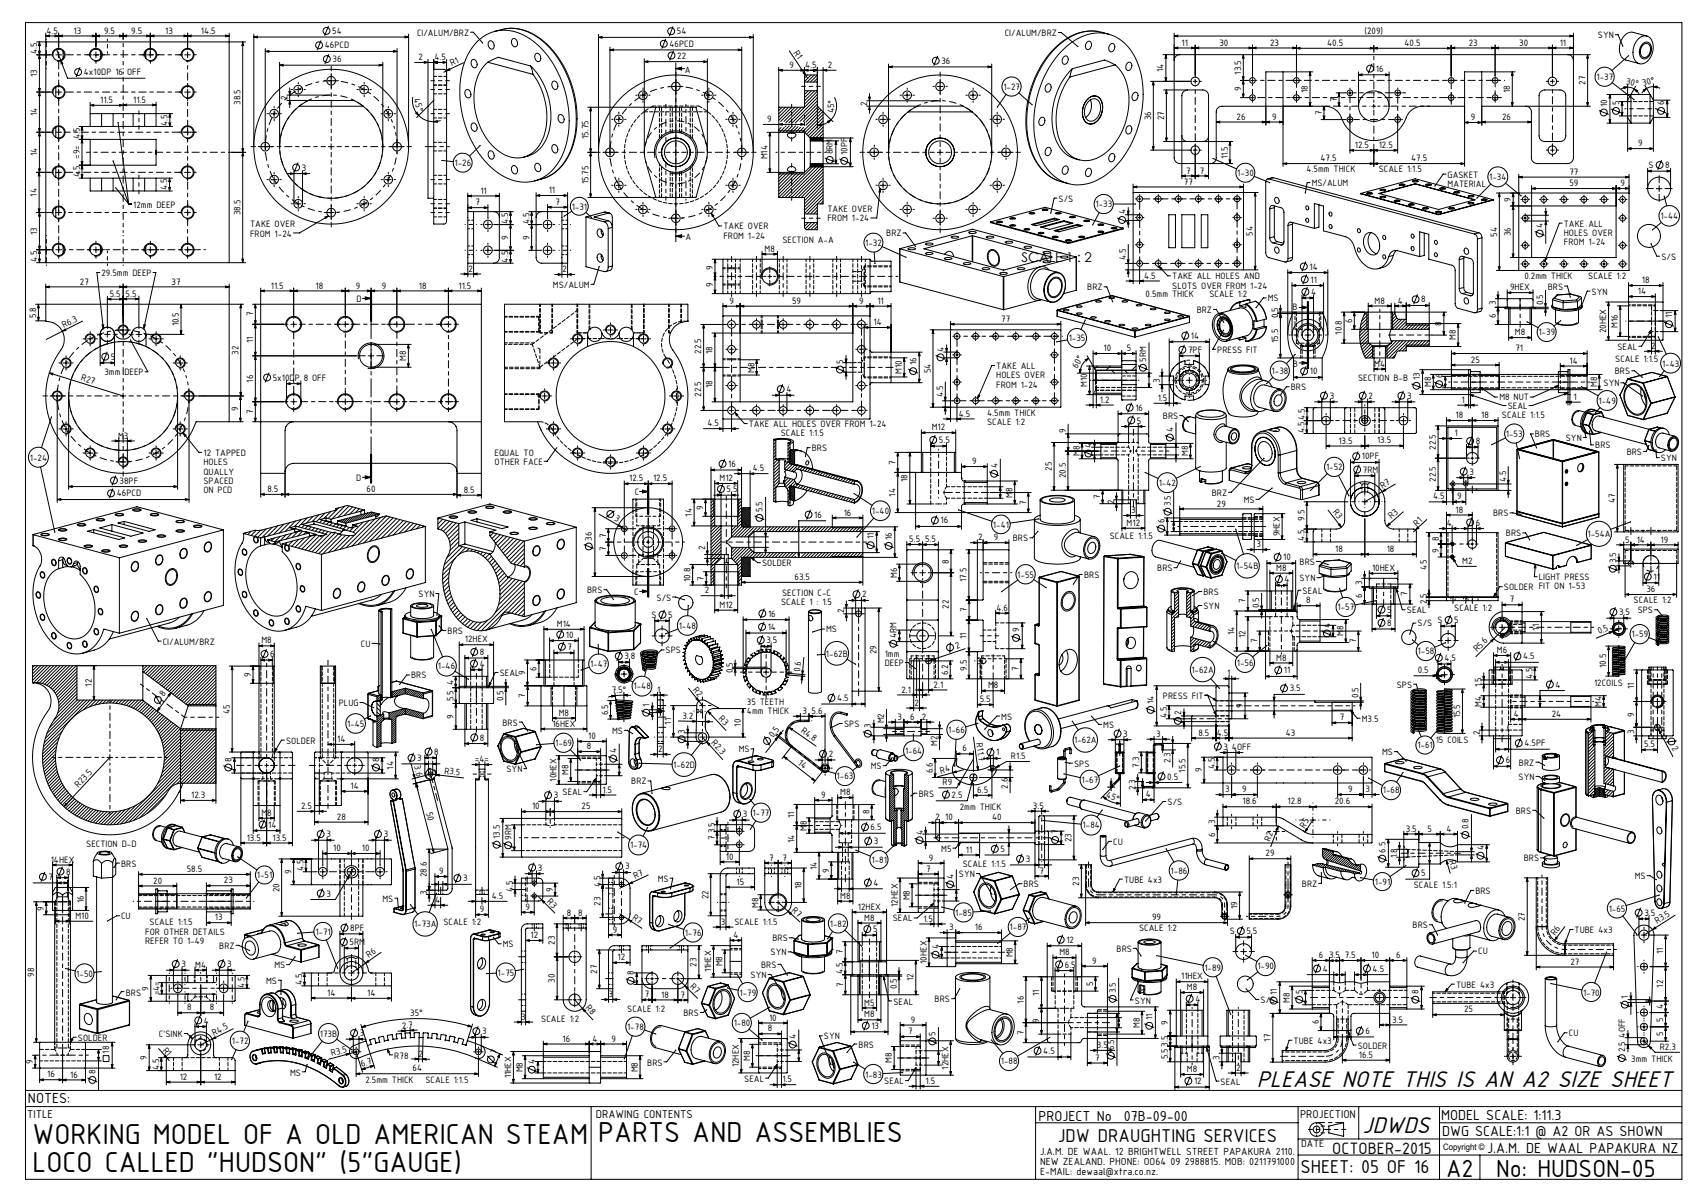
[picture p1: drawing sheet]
<svg xmlns="http://www.w3.org/2000/svg" width="594mm" height="420mm" viewBox="0 0 594 420" stroke-linecap="round" stroke-linejoin="round" font-family="sans-serif">
<defs><g id="words">
<g font-size="10.9">
<text x="11.3" y="399.1">WORKING MODEL OF A OLD AMERICAN STEAM</text>
<text x="208.7" y="398.4">PARTS AND ASSEMBLIES</text>
<text x="11.3" y="408.9">LOCO CALLED &quot;HUDSON&quot; (5&quot;GAUGE)</text>
</g>
<g font-size="9.3">
<text x="504.7" y="410.4">A2</text>
<text x="522.1" y="410.5">No: HUDSON-05</text>
</g>
<g font-size="8.8">
<text x="438.6" y="379.3">PLEASE NOTE THIS IS AN A2 SIZE SHEET</text>
<text x="475.6" y="395.2">JDWDS</text>
</g>
<g font-size="7">
<text x="369.2" y="398.3">JDW DRAUGHTING SERVICES</text>
<text x="453.9" y="409.1">SHEET: 05 OF 16</text>
</g>
<text font-size="6.2" x="465" y="402.4">OCTOBER-2015</text>
<g font-size="5.4">
<text x="9.8" y="384.8">NOTES:</text>
<text x="362.4" y="391">PROJECT No</text>
<text x="392.2" y="391">07B-09-00</text>
<text x="503" y="390.7">MODEL SCALE: 1:11.3</text>
<text x="503.3" y="396.3">DWG SCALE:1:1 @ A2 OR AS SHOWN</text>
<text x="519" y="402.1">J.A.M. DE WAAL PAPAKURA NZ</text>
</g>
<text font-size="4.7" x="356.5" y="91.5">SCALE 1 : 2</text>
<g font-size="4.3">
<text x="9.4" y="389.8">TITLE</text>
<text x="207.9" y="389.9">DRAWING CONTENTS</text>
<text x="453.7" y="390.1">PROJECTION</text>
</g>
<g font-size="3.9">
<text x="454.1" y="400.3">DATE</text>
<text x="363" y="402.9">J.A.M. DE WAAL. 12 BRIGHTWELL STREET PAPAKURA 2110.</text>
<text x="363" y="406.4">NEW ZEALAND. PHONE: OO64 09 2988815. MOB: 0211791000</text>
<text x="363" y="409.9">E-MAIL: dewaal@xtra.co.nz.</text>
</g>
<g font-size="3.5">
<text x="16.2" y="11.7">4.5</text>
<text x="25.6" y="11.7">13</text>
<text x="36.3" y="11.7">9.5</text>
<text x="45.8" y="11.7">9.5</text>
<text x="57.6" y="11.7">13</text>
<text x="70.1" y="11.7">14.5</text>
<text x="115.9" y="11.9">54</text>
<text x="236.2" y="12">54</text>
<text x="476.2" y="11.7">(209)</text>
<text x="113.4" y="16.9">46PCD</text>
<text x="145.5" y="12.5">CI/ALUM/BRZ</text>
<text x="233.7" y="16.4">46PCD</text>
<text x="350.7" y="12.5">CI/ALUM/BRZ</text>
<text x="412.4" y="15.9">11</text>
<text x="425.6" y="15.9">30</text>
<text x="443.2" y="15.9">23</text>
<text x="463.2" y="16">40.5</text>
<text x="490.2" y="16">40.5</text>
<text x="512.6" y="15.9">23</text>
<text x="530.2" y="15.9">30</text>
<text x="544.4" y="15.9">11</text>
<text x="557.7" y="13.3">SYN</text>
<text x="13" y="18.9" transform="rotate(-90 13 18.9)">4.5</text>
<text x="116.1" y="21.7">36</text>
<text x="146.1" y="20.9">2</text>
<text x="151.6" y="20.9">4.5</text>
<text x="157.7" y="23.1" transform="rotate(-25 157.7 23.1)">R1</text>
<text x="236.4" y="20.5">22</text>
<text x="275.5" y="23.7">9</text>
<text x="276.9" y="18.4" transform="rotate(56 276.9 18.4)">R1</text>
<text x="281" y="23.7">4.5</text>
<text x="288.9" y="23.7">2</text>
<text x="328.6" y="22.3">36</text>
<text x="13" y="27" transform="rotate(-90 13 27)">13</text>
<text x="29.3" y="26.2">4x10DP 16 OFF</text>
<text x="239" y="25.4">A</text>
<text x="406.1" y="25.2" transform="rotate(-90 406.1 25.2)">14</text>
<text x="433.1" y="26" transform="rotate(-90 433.1 26)">13.5</text>
<text x="480.2" y="25">16</text>
<text x="553.3" y="29.6" transform="rotate(-90 553.3 29.6)">27</text>
<text x="557.2" y="27.9">1-37</text>
<text x="567.3" y="29.2" transform="rotate(15 567.3 29.2)">30°</text>
<text x="35" y="35.9">11.5</text>
<text x="46.5" y="35.8">11.5</text>
<text x="100.3" y="34.9" transform="rotate(-90 100.3 34.9)">2</text>
<text x="144.4" y="34.7" transform="rotate(73 144.4 34.7)">45°</text>
<text x="350.2" y="31.3">1-27</text>
<text x="433.1" y="31.8" transform="rotate(-90 433.1 31.8)">9</text>
<text x="456.4" y="32.4" transform="rotate(-90 456.4 32.4)">18</text>
<text x="466.5" y="35.5" transform="rotate(-90 466.5 35.5)">7</text>
<text x="527" y="32.4" transform="rotate(-90 527 32.4)">18</text>
<text x="573.5" y="30.2" transform="rotate(-15 573.5 30.2)">30°</text>
<text x="13" y="40.6" transform="rotate(-90 13 40.6)">14</text>
<text x="83.9" y="36.6" transform="rotate(-90 83.9 36.6)">38.5</text>
<text x="291.1" y="39.5" transform="rotate(-89 291.1 39.5)">45°</text>
<text x="302.7" y="36.9" transform="rotate(-90 302.7 36.9)">2</text>
<text x="401.7" y="41.9" transform="rotate(-90 401.7 41.9)">36</text>
<text x="406.3" y="41.9" transform="rotate(-90 406.3 41.9)">27</text>
<text x="431.6" y="41.7">26</text>
<text x="444" y="41.7">9</text>
<text x="461.3" y="40.2" transform="rotate(-90 461.3 40.2)">7</text>
<text x="513.4" y="41.9">9</text>
<text x="524.2" y="41.7">26</text>
<text x="560.8" y="37.3" transform="rotate(-90 560.8 37.3)">10</text>
<text x="565.1" y="36.7" transform="rotate(-90 565.1 36.7)">5</text>
<text x="580.8" y="36.7" transform="rotate(-90 580.8 36.7)">6</text>
<text x="58.5" y="43.9" transform="rotate(-90 58.5 43.9)">4.5</text>
<text x="267.7" y="42.6">9</text>
<text x="27.8" y="48.4" transform="rotate(-90 27.8 48.4)">4.5</text>
<text x="205.3" y="48.5" transform="rotate(-90 205.3 48.5)">15.75</text>
<text x="290.7" y="53.8" transform="rotate(-90 290.7 53.8)">8RM</text>
<text x="472.8" y="51.6">12.5</text>
<text x="481.2" y="51.6">12.5</text>
<text x="571.8" y="51">9</text>
<text x="13" y="54.6" transform="rotate(-90 13 54.6)">14</text>
<text x="27.8" y="55.5" transform="rotate(-90 27.8 55.5)">=9=</text>
<text x="105.3" y="59.5">3</text>
<text x="158.6" y="57.9">1-26</text>
<text x="267.9" y="55.6" transform="rotate(-90 267.9 55.6)">M14</text>
<text x="295.8" y="54.1" transform="rotate(-90 295.8 54.1)">10PF</text>
<text x="428.5" y="55.5" transform="rotate(-90 428.5 55.5)">11.5</text>
<text x="460.8" y="56.2">47.5</text>
<text x="492.5" y="56.2">47.5</text>
<text x="575.3" y="58.6">S</text>
<text x="581.2" y="58.6">8</text>
<text x="27.8" y="61.9" transform="rotate(-90 27.8 61.9)">4.5</text>
<text x="205.3" y="64.3" transform="rotate(-90 205.3 64.3)">15.75</text>
<text x="413.2" y="64.4">77</text>
<text x="414" y="60.5">7</text>
<text x="418.7" y="60.5">7</text>
<text x="431.8" y="61.4">1-30</text>
<text x="456" y="60.1">4.5mm THICK</text>
<text x="457.8" y="64.9">MS/ALUM</text>
<text x="481.2" y="60.1">SCALE 1:1.5</text>
<text x="505.2" y="61.9">GASKET</text>
<text x="505.2" y="65.2">MATERIAL</text>
<text x="519.8" y="62.8">1-34</text>
<text x="547.7" y="64.9">59</text>
<text x="547.7" y="61">77</text>
<text x="565.5" y="64.9">9</text>
<text x="12.9" y="68.6" transform="rotate(-90 12.9 68.6)">14</text>
<text x="58.4" y="66.4" transform="rotate(-90 58.4 66.4)">4.5</text>
<text x="166" y="71.6">7</text>
<text x="167.7" y="67.5">11</text>
<text x="191.5" y="67.4">11</text>
<text x="193.8" y="71.5">7</text>
<text x="369.5" y="70.4">S/S</text>
<text x="527.3" y="70.4" transform="rotate(-90 527.3 70.4)">9</text>
<text x="46.5" y="72.5">12mm DEEP</text>
<text x="83.9" y="75.1" transform="rotate(-90 83.9 75.1)">38.5</text>
<text x="199.5" y="73.1">1-31</text>
<text x="288.8" y="74">TAKE OVER</text>
<text x="288.8" y="77.2">FROM 1-24</text>
<text x="382.3" y="72.3">1-33</text>
<text x="392.7" y="74.7" transform="rotate(-90 392.7 74.7)">4</text>
<text x="579.5" y="76.4">1-44</text>
<text x="13" y="82" transform="rotate(-90 13 82)">13</text>
<text x="87.3" y="79.3">TAKE OVER</text>
<text x="87.3" y="82.5">FROM 1-24</text>
<text x="177.4" y="83.6" transform="rotate(-90 177.4 83.6)">9</text>
<text x="177.4" y="78.1" transform="rotate(-90 177.4 78.1)">4.5</text>
<text x="184.7" y="83.6" transform="rotate(-90 184.7 83.6)">9</text>
<text x="184.7" y="78.1" transform="rotate(-90 184.7 78.1)">4.5</text>
<text x="239.2" y="83.8">A</text>
<text x="252.5" y="80">TAKE OVER</text>
<text x="252.5" y="83.3">FROM 1-24</text>
<text x="309.3" y="82.5">BRZ</text>
<text x="437.3" y="82.3" transform="rotate(-90 437.3 82.3)">54</text>
<text x="522.5" y="82.5" transform="rotate(-90 522.5 82.5)">54</text>
<text x="527.3" y="82.4" transform="rotate(-90 527.3 82.4)">36</text>
<text x="538.5" y="79.5" transform="rotate(-90 538.5 79.5)">4</text>
<text x="545.8" y="79.1">TAKE ALL</text>
<text x="545.8" y="82.3">HOLES OVER</text>
<text x="266.9" y="87.8">M8</text>
<text x="273" y="84.6">SECTION A-A</text>
<text x="302" y="85.8">1-32</text>
<text x="545.8" y="85.6">FROM 1-24</text>
<text x="13" y="91.4" transform="rotate(-90 13 91.4)">4.5</text>
<text x="163.5" y="94.8">2</text>
<text x="177.4" y="91.6" transform="rotate(-90 177.4 91.6)">4.5</text>
<text x="196.3" y="94.9">2</text>
<text x="248.7" y="94.2" transform="rotate(-90 248.7 94.2)">9</text>
<text x="393" y="90.7" transform="rotate(-90 393 90.7)">4.5</text>
<text x="457" y="94">14</text>
<text x="579.8" y="90.6">S/S</text>
<text x="27.9" y="99.3">27</text>
<text x="35.4" y="96.3">29.5mm DEEP</text>
<text x="59.9" y="99.3">37</text>
<text x="94.5" y="100.6">11.5</text>
<text x="110.2" y="100.6">18</text>
<text x="124.2" y="100.6">9</text>
<text x="133.2" y="100.6">9</text>
<text x="146.2" y="100.6">18</text>
<text x="160" y="100.6">11.5</text>
<text x="193" y="100.4">MS/ALUM</text>
<text x="248.7" y="100.2" transform="rotate(-90 248.7 100.2)">9</text>
<text x="379.5" y="101.3">BRZ</text>
<text x="399.3" y="97.2">4.5</text>
<text x="409.1" y="97.4">TAKE ALL HOLES AND</text>
<text x="409.1" y="100.7">SLOTS OVER FROM 1-24</text>
<text x="457.3" y="98.6">11</text>
<text x="527" y="101.3">9HEX</text>
<text x="532" y="97.4">0.2mm THICK</text>
<text x="540.2" y="101">BRS</text>
<text x="554.3" y="97.4">SCALE 1:2</text>
<text x="573" y="98.8">18</text>
<text x="38.3" y="103.5">5.5</text>
<text x="43.8" y="103.4">5.5</text>
<text x="124.4" y="105.3">D</text>
<text x="254.5" y="106">9</text>
<text x="276.4" y="106">59</text>
<text x="299.9" y="106">9</text>
<text x="306.2" y="106">11</text>
<text x="399.8" y="103.7">0.5mm THICK</text>
<text x="422.1" y="103.7">SCALE 1:2</text>
<text x="442.4" y="105.1">MS</text>
<text x="457.6" y="102.9">4</text>
<text x="479.8" y="105.9">M8</text>
<text x="487.9" y="105.9">4</text>
<text x="496" y="105.5">8</text>
<text x="522" y="106.4" transform="rotate(-90 522 106.4)">3</text>
<text x="538.6" y="106.5" transform="rotate(-90 538.6 106.5)">0.5</text>
<text x="555.5" y="102.8">SYN</text>
<text x="571.6" y="102.6">14</text>
<text x="12.6" y="110.9" transform="rotate(-90 12.6 110.9)">5.8</text>
<text x="62.4" y="113.8" transform="rotate(-90 62.4 113.8)">10.5</text>
<text x="88.3" y="110.4" transform="rotate(-90 88.3 110.4)">7</text>
<text x="304.8" y="113.4">14</text>
<text x="349.4" y="112.3">77</text>
<text x="417.6" y="109.2">BRZ</text>
<text x="446.1" y="111" transform="rotate(-90 446.1 111)">0.5</text>
<text x="451.1" y="108.3">B</text>
<text x="471.9" y="112.7" transform="rotate(-90 471.9 112.7)">6</text>
<text x="503.1" y="113.7" transform="rotate(-90 503.1 113.7)">8</text>
<text x="522" y="110.9" transform="rotate(-90 522 110.9)">6</text>
<text x="583.6" y="111.1" transform="rotate(-90 583.6 111.1)">11</text>
<text x="22.2" y="114.5" transform="rotate(-27 22.2 114.5)">R6.3</text>
<text x="88.3" y="119.7" transform="rotate(-90 88.3 119.7)">11</text>
<text x="373" y="119.1">1-35</text>
<text x="415.7" y="118.2">14</text>
<text x="446.1" y="119.6" transform="rotate(-90 446.1 119.6)">15.5</text>
<text x="468.3" y="116.8" transform="rotate(-90 468.3 116.8)">10.8</text>
<text x="508.1" y="118.7" transform="rotate(-90 508.1 118.7)">M8</text>
<text x="528.7" y="116.9">M8</text>
<text x="536.9" y="117">1-39</text>
<text x="560.6" y="116.3" transform="rotate(-90 560.6 116.3)">20HEX</text>
<text x="564.7" y="114.4" transform="rotate(-90 564.7 114.4)">M16</text>
<text x="38.7" y="125.5">5</text>
<text x="83.2" y="123.7" transform="rotate(-90 83.2 123.7)">32</text>
<text x="141.7" y="125.9" transform="rotate(-90 141.7 125.9)">M8</text>
<text x="244.8" y="123.4" transform="rotate(-90 244.8 123.4)">22.5</text>
<text x="248.7" y="123.5" transform="rotate(-90 248.7 123.5)">18</text>
<text x="329.4" y="122.7" transform="rotate(-90 329.4 122.7)">4</text>
<text x="385.2" y="122.5">10</text>
<text x="393.2" y="122.5">5</text>
<text x="414.6" y="123.1">7PF</text>
<text x="424.8" y="123">PRESS FIT</text>
<text x="528.9" y="122.5">71</text>
<text x="564.5" y="121.9">SEAL</text>
<text x="576.3" y="121.7">2</text>
<text x="36.4" y="130.9">3mm DEEP</text>
<text x="263.3" y="130" transform="rotate(-90 263.3 130)">M8</text>
<text x="294.3" y="126.9" transform="rotate(-90 294.3 126.9)">5</text>
<text x="314.8" y="130.5" transform="rotate(-90 314.8 130.5)">M10</text>
<text x="319.8" y="127.5" transform="rotate(-90 319.8 127.5)">16</text>
<text x="324.8" y="130.2" transform="rotate(-90 324.8 130.2)">54</text>
<text x="347.7" y="128.7">TAKE ALL</text>
<text x="347.7" y="131.9">HOLES OVER</text>
<text x="375.9" y="128.7" transform="rotate(-60 375.9 128.7)">60°</text>
<text x="400" y="126.3" transform="rotate(-90 400 126.3)">5RM</text>
<text x="443.8" y="130.5">1-38</text>
<text x="451.2" y="128">B</text>
<text x="457.1" y="130.6">10</text>
<text x="479.6" y="127.9">M4</text>
<text x="513.3" y="126.5">25</text>
<text x="547.8" y="126.9">14</text>
<text x="563.6" y="130.6">BRS</text>
<text x="563.7" y="126.2">SCALE 1:1.5</text>
<text x="580.1" y="127.8">1-43</text>
<text x="28.1" y="132.7" transform="rotate(17 28.1 132.7)">R27</text>
<text x="88.3" y="133.5" transform="rotate(-90 88.3 133.5)">16</text>
<text x="95.2" y="132.8">5x10DP 8 OFF</text>
<text x="248.7" y="135.5" transform="rotate(-90 248.7 135.5)">18</text>
<text x="274.5" y="136.8">4</text>
<text x="347.7" y="135.2">FROM 1-24</text>
<text x="379.5" y="135" transform="rotate(-90 379.5 135)">M10</text>
<text x="404.8" y="133.4" transform="rotate(-90 404.8 133.4)">3</text>
<text x="450.5" y="136.1">BRS</text>
<text x="473.9" y="133">SECTION B-B</text>
<text x="495.5" y="132.6" transform="rotate(-90 495.5 132.6)">13</text>
<text x="499.4" y="135.1" transform="rotate(-90 499.4 135.1)">M8</text>
<text x="503.4" y="132" transform="rotate(-90 503.4 132)">6</text>
<text x="557.4" y="135.1" transform="rotate(-90 557.4 135.1)">M8</text>
<text x="559.6" y="134.8">SYN</text>
<text x="83.1" y="143.4" transform="rotate(-90 83.1 143.4)">9</text>
<text x="244.8" y="138.4" transform="rotate(-90 244.8 138.4)">22.5</text>
<text x="329.1" y="138.6" transform="rotate(-90 329.1 138.6)">4.5</text>
<text x="383.9" y="140.5">1.2</text>
<text x="396.2" y="143.3">16</text>
<text x="404.1" y="139.8">1.5</text>
<text x="464.1" y="139.1">3</text>
<text x="477.6" y="139.1">2</text>
<text x="491.1" y="139.1">3</text>
<text x="510.1" y="140.5">1</text>
<text x="523.3" y="139.7">M8 NUT</text>
<text x="526.2" y="142.7">SEAL</text>
<text x="549.1" y="139.5">1</text>
<text x="557.9" y="140.9">1-49</text>
<text x="88.3" y="144.4" transform="rotate(-90 88.3 144.4)">7</text>
<text x="246.9" y="148.7">4.5</text>
<text x="261.3" y="148.9">TAKE ALL HOLES OVER FROM 1-24</text>
<text x="334.6" y="145.3">4.5</text>
<text x="344.5" y="145.2">4.5mm THICK</text>
<text x="344.5" y="148.4">SCALE 1:2</text>
<text x="396.8" y="147.7">5</text>
<text x="405.9" y="146.2">BRS</text>
<text x="455.4" y="146.5" transform="rotate(-90 455.4 146.5)">4.5</text>
<text x="508" y="145.9">18</text>
<text x="517" y="145.9">18</text>
<text x="524.2" y="145.9">SCALE 1:1.5</text>
<text x="41.2" y="153">M3</text>
<text x="272.5" y="152">SCALE 1:1.5</text>
<text x="325.2" y="150.1">M12</text>
<text x="327.7" y="154.6">5.5</text>
<text x="372" y="150.9" transform="rotate(-90 372 150.9)">9</text>
<text x="409.4" y="150.6" transform="rotate(-90 409.4 150.6)">4</text>
<text x="455.3" y="151" transform="rotate(-90 455.3 151)">4.5</text>
<text x="467.1" y="154.8">13.5</text>
<text x="480.6" y="154.7">13.5</text>
<text x="507.7" y="152.1">1</text>
<text x="515.1" y="154.9">8</text>
<text x="525.6" y="152.4">1-53</text>
<text x="535.7" y="152.6">BRS</text>
<text x="546.5" y="153.8">SYN</text>
<text x="10.4" y="160.6">1-24</text>
<text x="71" y="159.1">12 TAPPED</text>
<text x="172.6" y="158.9">EQUAL TO</text>
<text x="283.3" y="157.4">BRS</text>
<text x="339.3" y="161.9">9</text>
<text x="376.8" y="159.1" transform="rotate(-90 376.8 159.1)">M8</text>
<text x="381" y="156.2" transform="rotate(-90 381 156.2)">4</text>
<text x="414.7" y="159.1" transform="rotate(-90 414.7 159.1)">M8</text>
<text x="475.3" y="160.3">10PF</text>
<text x="501.1" y="156.9" transform="rotate(-90 501.1 156.9)">22.5</text>
<text x="556.8" y="156.4">BRS</text>
<text x="567.7" y="158.7">BRS</text>
<text x="579.7" y="160.9">SYN</text>
<text x="71" y="162.3">HOLES</text>
<text x="71" y="165.6">QUALLY</text>
<text x="124.3" y="167.7">D</text>
<text x="172.6" y="162.2">OTHER FACE</text>
<text x="219.6" y="167.9">12.5</text>
<text x="227.9" y="167.9">12.5</text>
<text x="251.1" y="167.8">M12</text>
<text x="254.2" y="162.9">16</text>
<text x="262.7" y="164.4">4.5</text>
<text x="312.5" y="162.1" transform="rotate(-90 312.5 162.1)">7</text>
<text x="348.1" y="163.3" transform="rotate(-90 348.1 163.3)">4</text>
<text x="367.1" y="164.2" transform="rotate(-90 367.1 164.2)">25</text>
<text x="371.9" y="166.9" transform="rotate(-90 371.9 166.9)">20.5</text>
<text x="462.8" y="164">1-52</text>
<text x="475.7" y="164.9">7RM</text>
<text x="512.8" y="165.6">3</text>
<text x="40.7" y="173.2">46PCD</text>
<text x="41.8" y="168.7">38PF</text>
<text x="71" y="168.8">SPACED</text>
<text x="71" y="172.1">ON PCD</text>
<text x="93.3" y="171.6">8.5</text>
<text x="127.9" y="171.6">60</text>
<text x="161.8" y="171.9">8.5</text>
<text x="221.5" y="172.7">C</text>
<text x="253.6" y="171.7">5.5</text>
<text x="312.5" y="173.3" transform="rotate(-90 312.5 173.3)">14</text>
<text x="316.8" y="168.1" transform="rotate(-90 316.8 168.1)">18</text>
<text x="353.3" y="173.6" transform="rotate(-90 353.3 173.6)">M8</text>
<text x="404.4" y="169.5">1-42</text>
<text x="422.9" y="172.9">BRZ</text>
<text x="482.5" y="170.6" transform="rotate(-30 482.5 170.6)">R7</text>
<text x="501.1" y="168.1" transform="rotate(-90 501.1 168.1)">22.5</text>
<text x="525.6" y="168.1" transform="rotate(-90 525.6 168.1)">4.5</text>
<text x="245.4" y="177.9" transform="rotate(-90 245.4 177.9)">9</text>
<text x="266.2" y="178.6" transform="rotate(-90 266.2 178.6)">5.5</text>
<text x="294.5" y="179.8">16</text>
<text x="304.3" y="179.3">1-40</text>
<text x="358.1" y="176.1" transform="rotate(-90 358.1 176.1)">7</text>
<text x="384" y="174.1" transform="rotate(-90 384 174.1)">7</text>
<text x="388.9" y="175.8" transform="rotate(-90 388.9 175.8)">2</text>
<text x="394.8" y="179">3</text>
<text x="408.6" y="176.5" transform="rotate(-90 408.6 176.5)">3.5</text>
<text x="424.7" y="176.7">29</text>
<text x="434.1" y="175.4">MS</text>
<text x="465" y="178.5" transform="rotate(52 465 178.5)">R3</text>
<text x="500.1" y="174.2">4.5</text>
<text x="508" y="178.8">18</text>
<text x="508.5" y="174.2">9</text>
<text x="563.7" y="175.4" transform="rotate(-90 563.7 175.4)">47</text>
<text x="214.2" y="181.2" transform="rotate(30 214.2 181.2)">3</text>
<text x="241.5" y="180.2" transform="rotate(-90 241.5 180.2)">14</text>
<text x="284.2" y="180.6">16</text>
<text x="328.3" y="182.6">16</text>
<text x="346.6" y="184.1">1-41</text>
<text x="393.2" y="183.4">M12</text>
<text x="406.4" y="182.4" transform="rotate(-90 406.4 182.4)">6</text>
<text x="455.3" y="181.7" transform="rotate(-90 455.3 181.7)">9.5</text>
<text x="485.7" y="181" transform="rotate(-41 485.7 181)">R3</text>
<text x="494.5" y="183.7" transform="rotate(-43 494.5 183.7)">R1</text>
<text x="504.9" y="183.5">4</text>
<text x="515.1" y="183.3">6</text>
<text x="521.1" y="180.1">BRS</text>
<text x="206.6" y="188.6" transform="rotate(-90 206.6 188.6)">36</text>
<text x="211.5" y="187.5" transform="rotate(-90 211.5 187.5)">7</text>
<text x="246.1" y="192" transform="rotate(-90 246.1 192)">2</text>
<text x="305" y="188.2" transform="rotate(-90 305 188.2)">11</text>
<text x="311.3" y="188.4" transform="rotate(-90 311.3 188.4)">16</text>
<text x="317.3" y="189.1">5.5</text>
<text x="322.8" y="189.2">5.5</text>
<text x="341.3" y="188.5">2</text>
<text x="346.8" y="188.5">9</text>
<text x="353.5" y="188.9">BRS</text>
<text x="387.3" y="188">SCALE 1:1.5</text>
<text x="438.5" y="190.9">3</text>
<text x="446.7" y="187.1" transform="rotate(-90 446.7 187.1)">9HEX</text>
<text x="455.3" y="188.8" transform="rotate(-90 455.3 188.8)">4.5</text>
<text x="502.1" y="188.6" transform="rotate(-90 502.1 188.6)">8</text>
<text x="525.6" y="187.1">BRS</text>
<text x="554" y="187.3">1-54A</text>
<text x="567.1" y="189.3">5</text>
<text x="571.2" y="189.3">14</text>
<text x="579.6" y="189.3">19</text>
<text x="211.5" y="192.2" transform="rotate(-90 211.5 192.2)">7</text>
<text x="266" y="197.5">SOLDER</text>
<text x="331.1" y="196.6" transform="rotate(-90 331.1 196.6)">8</text>
<text x="447.9" y="195.4">10</text>
<text x="453.6" y="197.1">BRS</text>
<text x="466" y="192.5">18</text>
<text x="484" y="192.5">18</text>
<text x="502.1" y="192.8" transform="rotate(-90 502.1 192.8)">9</text>
<text x="510.3" y="196.8">M2</text>
<text x="564" y="196.4" transform="rotate(-90 564 196.4)">3.5</text>
<text x="240.9" y="203" transform="rotate(-90 240.9 203)">10.8</text>
<text x="245.7" y="202.5" transform="rotate(-90 245.7 202.5)">7</text>
<text x="277.3" y="202.3">63.5</text>
<text x="313.1" y="201.6" transform="rotate(-90 313.1 201.6)">M6</text>
<text x="337.3" y="203" transform="rotate(-90 337.3 203)">17.5</text>
<text x="355" y="201.5">1-55</text>
<text x="378.3" y="201.6">BRS</text>
<text x="403.9" y="199.3">BRS</text>
<text x="431.4" y="198.5">1-54B</text>
<text x="445.4" y="199.1">M8</text>
<text x="448.3" y="203.1">4</text>
<text x="453.5" y="202.7">SYN</text>
<text x="475.4" y="204" transform="rotate(-90 475.4 204)">3</text>
<text x="478.8" y="199.2">10HEX</text>
<text x="497.9" y="198.7" transform="rotate(-90 497.9 198.7)">45</text>
<text x="537" y="202.4">LIGHT PRESS</text>
<text x="577.1" y="202.2">11</text>
<text x="146.1" y="208.3">SYN</text>
<text x="204.9" y="206.9">BRS</text>
<text x="221.3" y="207.7">C</text>
<text x="229.1" y="209.5">S/S</text>
<text x="246" y="207">2</text>
<text x="273" y="207.8">SECTION C-C</text>
<text x="300.9" y="208.4">2</text>
<text x="420" y="207.6">BRS</text>
<text x="454.6" y="207.1">SEAL</text>
<text x="475.4" y="208.5" transform="rotate(-90 475.4 208.5)">6</text>
<text x="491.3" y="208" transform="rotate(-90 491.3 208)">7</text>
<text x="524.9" y="205.9">SOLDER FIT ON 1-53</text>
<text x="574.6" y="206.6">36</text>
<text x="227.3" y="215.5">S</text>
<text x="233.2" y="215.5">5</text>
<text x="251.1" y="212">M12</text>
<text x="268.1" y="215.1">16</text>
<text x="272.6" y="210.9">SCALE 1 : 1.5</text>
<text x="294.6" y="213.9" transform="rotate(-90 294.6 213.9)">2</text>
<text x="331.1" y="212.4" transform="rotate(-90 331.1 212.4)">22</text>
<text x="337.4" y="213.6" transform="rotate(-90 337.4 213.6)">7</text>
<text x="347.8" y="213.1">4.6</text>
<text x="420" y="212.4">SYN</text>
<text x="434.7" y="210.4" transform="rotate(-90 434.7 210.4)">7</text>
<text x="439.5" y="212.1" transform="rotate(-90 439.5 212.1)">0.5</text>
<text x="455.9" y="210.5">8</text>
<text x="466.8" y="212.9">1-57</text>
<text x="484.1" y="213.8">5</text>
<text x="491" y="214">SEAL</text>
<text x="497.9" y="210.8" transform="rotate(-90 497.9 210.8)">2.5</text>
<text x="507.5" y="213.3">SCALE 1:2</text>
<text x="527" y="210.2">7</text>
<text x="565.1" y="214.6">3.5</text>
<text x="570.1" y="210.5">SCALE 1:2</text>
<text x="571.6" y="213.9">SPS</text>
<text x="156.2" y="221.2">BRS</text>
<text x="194.4" y="218.7">M14</text>
<text x="236.9" y="219.4">1-48</text>
<text x="267.9" y="219.8">14</text>
<text x="288.3" y="220.6">MS</text>
<text x="355.7" y="220.5" transform="rotate(-90 355.7 220.5)">9</text>
<text x="430.9" y="221.6" transform="rotate(-90 430.9 221.6)">14</text>
<text x="464.2" y="219" transform="rotate(-90 464.2 219)">4</text>
<text x="468.9" y="221.9" transform="rotate(-90 468.9 221.9)">M8</text>
<text x="484.1" y="218.4">8</text>
<text x="494.8" y="218.5">S/S</text>
<text x="501.7" y="217.4">S</text>
<text x="507.6" y="217.4">5</text>
<text x="537.2" y="219.9" transform="rotate(-90 537.2 219.9)">11</text>
<text x="558.1" y="221.3" transform="rotate(-22 558.1 221.3)">0.5</text>
<text x="56.8" y="224.9">CI/ALUM/BRZ</text>
<text x="91.3" y="224.5">M8</text>
<text x="126" y="225.6">CU</text>
<text x="162.2" y="224.1">12HEX</text>
<text x="197.5" y="222.4">10</text>
<text x="198.1" y="226.7">7</text>
<text x="232.3" y="227.9">SPS</text>
<text x="267.5" y="224.4">3.5</text>
<text x="312.9" y="222.6" transform="rotate(-90 312.9 222.6)">4RM</text>
<text x="333.8" y="226.3" transform="rotate(-18 333.8 226.3)">2</text>
<text x="337.4" y="222.9" transform="rotate(-90 337.4 222.9)">11</text>
<text x="434.7" y="222.5" transform="rotate(-90 434.7 222.5)">12</text>
<text x="438.9" y="224.4" transform="rotate(-90 438.9 224.4)">7</text>
<text x="473.3" y="224.4" transform="rotate(-90 473.3 224.4)">7</text>
<text x="515.5" y="227.6" transform="rotate(-45 515.5 227.6)">R5.6</text>
<text x="522.4" y="227.8">M6</text>
<text x="569.4" y="222.4">1-59</text>
<text x="94.3" y="229.2">6</text>
<text x="152.8" y="233.5">1-46</text>
<text x="167.4" y="232.6">4</text>
<text x="167.5" y="228.5">8</text>
<text x="205.9" y="232.7">1-47</text>
<text x="217.9" y="230">3.8</text>
<text x="288.3" y="229">1-62B</text>
<text x="305.9" y="228.2" transform="rotate(-90 305.9 228.2)">29</text>
<text x="308.8" y="229.1">1mm</text>
<text x="308.8" y="232.3">DEEP</text>
<text x="337.4" y="233.9" transform="rotate(-90 337.4 233.9)">9.5</text>
<text x="431.6" y="232.3">1-56</text>
<text x="445.4" y="230.5">M8</text>
<text x="494.8" y="228.2">1-58</text>
<text x="504.1" y="230.6">4.5</text>
<text x="531.6" y="230">4.5</text>
<text x="560.6" y="233.1" transform="rotate(-90 560.6 233.1)">10.5</text>
<text x="32" y="239.5" transform="rotate(-90 32 239.5)">12</text>
<text x="87.5" y="236.1" transform="rotate(-90 87.5 236.1)">9</text>
<text x="143.5" y="236.7">BRS</text>
<text x="158.2" y="238.8" transform="rotate(-90 158.2 238.8)">4</text>
<text x="174.4" y="235.8">SEAL</text>
<text x="183.3" y="235.5" transform="rotate(-90 183.3 235.5)">9</text>
<text x="187.3" y="234" transform="rotate(-90 187.3 234)">6</text>
<text x="255.8" y="234.9" transform="rotate(-90 255.8 234.9)">0.5</text>
<text x="279.3" y="234.4" transform="rotate(-85 279.3 234.4)">0.6</text>
<text x="325.8" y="239.9">2.1</text>
<text x="330.9" y="235.6" transform="rotate(-90 330.9 235.6)">6.2</text>
<text x="355.5" y="234.1" transform="rotate(-90 355.5 234.1)">7</text>
<text x="415.8" y="234.7">1-62A</text>
<text x="428.3" y="235.9">1</text>
<text x="448.1" y="234.9">11</text>
<text x="487.5" y="239.9">SPS</text>
<text x="494.8" y="234.9">0.5</text>
<text x="517" y="239.6" transform="rotate(-90 517 239.6)">1.5</text>
<text x="534.8" y="237" transform="rotate(-90 534.8 237)">4.5</text>
<text x="542.9" y="239.8">4</text>
<text x="556.3" y="239.4">12COILS</text>
<text x="57.2" y="243.2" transform="rotate(-53 57.2 243.2)">8</text>
<text x="158.3" y="244.6" transform="rotate(-90 158.3 244.6)">5.5</text>
<text x="175.7" y="244.6" transform="rotate(-90 175.7 244.6)">0.5</text>
<text x="183.3" y="243.5" transform="rotate(-90 183.3 243.5)">7</text>
<text x="213.6" y="241.9" transform="rotate(-4 213.6 241.9)">7.5°</text>
<text x="221.1" y="240.5">1-48</text>
<text x="229.4" y="241.7">1</text>
<text x="241.7" y="240.8" transform="rotate(51 241.7 240.8)">R2</text>
<text x="260.7" y="245.9">35 TEETH</text>
<text x="292.2" y="244.5">4.5</text>
<text x="314.6" y="241.6">2.1</text>
<text x="342" y="245">5.5</text>
<text x="344.8" y="240.1">M8</text>
<text x="402.7" y="245.7" transform="rotate(-90 402.7 245.7)">14</text>
<text x="405.9" y="243.8">PRESS FIT</text>
<text x="450.1" y="241.2">3.5</text>
<text x="474.1" y="243.5" transform="rotate(-90 474.1 243.5)">0.5</text>
<text x="570.4" y="240.3" transform="rotate(-90 570.4 240.3)">11</text>
<text x="80.2" y="249" transform="rotate(-90 80.2 249)">45</text>
<text x="118.2" y="246.3">PLUG</text>
<text x="158.3" y="250.7" transform="rotate(-90 158.3 250.7)">9</text>
<text x="195" y="249.7">M8</text>
<text x="212.3" y="249.5" transform="rotate(-90 212.3 249.5)">6.5</text>
<text x="226.6" y="246.6" transform="rotate(-90 226.6 246.6)">1</text>
<text x="238.1" y="250.7" transform="rotate(1 238.1 250.7)">3.2</text>
<text x="250.6" y="250.9" transform="rotate(45 250.6 250.9)">R3</text>
<text x="260.7" y="249.1">4mm THICK</text>
<text x="280.1" y="249">3</text>
<text x="283.2" y="249">5.6</text>
<text x="313.2" y="251.1">3</text>
<text x="317.7" y="251.1">6</text>
<text x="319.1" y="246.2">2</text>
<text x="321.7" y="251.1">2</text>
<text x="349.4" y="251">MS</text>
<text x="407.2" y="250.5" transform="rotate(-90 407.2 250.5)">4.5</text>
<text x="412.2" y="249.5" transform="rotate(-90 412.2 249.5)">2</text>
<text x="433.7" y="247" transform="rotate(-90 433.7 247)">9</text>
<text x="467.6" y="251.3">7</text>
<text x="475.3" y="251.7">M3.5</text>
<text x="509.6" y="250.6" transform="rotate(-90 509.6 250.6)">15.5</text>
<text x="517" y="246.6" transform="rotate(-90 517 246.6)">M4</text>
<text x="528.3" y="250.1">4</text>
<text x="541.6" y="250.1">24</text>
<text x="558.9" y="246.6" transform="rotate(-90 558.9 246.6)">M4</text>
<text x="570.3" y="250" transform="rotate(-90 570.3 250)">9</text>
<text x="121.1" y="253.6">1-45</text>
<text x="175.3" y="253.1">BRS</text>
<text x="192.8" y="253.5">16HEX</text>
<text x="205.3" y="257.8">10</text>
<text x="213.6" y="256">MS</text>
<text x="234.2" y="252.7" transform="rotate(-90 234.2 252.7)">11</text>
<text x="239" y="255.9" transform="rotate(-90 239 255.9)">3</text>
<text x="258.5" y="253.5" transform="rotate(-90 258.5 253.5)">10</text>
<text x="269.8" y="257.6" transform="rotate(-52 269.8 257.6)">0.5</text>
<text x="279.3" y="255.5" transform="rotate(35 279.3 255.5)">R4.8</text>
<text x="294.6" y="253.6">SPS</text>
<text x="304" y="253.9" transform="rotate(-90 304 253.9)">3</text>
<text x="308.6" y="252.4" transform="rotate(-90 308.6 252.4)">M2</text>
<text x="330.9" y="255.7">1-66</text>
<text x="385" y="253.9">MS</text>
<text x="392" y="257">3</text>
<text x="403.5" y="257.1">3</text>
<text x="418.3" y="256.7">8.5</text>
<text x="424.6" y="256.7">4.5</text>
<text x="448.7" y="256.7">43</text>
<text x="516.4" y="256.5" transform="rotate(-90 516.4 256.5)">2</text>
<text x="570.3" y="256" transform="rotate(-90 570.3 256)">3</text>
<text x="99.8" y="259.4">SOLDER</text>
<text x="117.7" y="258.9">14</text>
<text x="151.5" y="263.3">8</text>
<text x="167.5" y="258.3">8</text>
<text x="193.8" y="260.3">1-69</text>
<text x="204.8" y="261.3">8</text>
<text x="215.1" y="262.6" transform="rotate(-90 215.1 262.6)">4</text>
<text x="229.7" y="262.3">2</text>
<text x="248.1" y="259.3" transform="rotate(48 248.1 259.3)">R2.3</text>
<text x="257.8" y="262.5">MS</text>
<text x="315.8" y="263">1-64</text>
<text x="327.1" y="260.2" transform="rotate(-90 327.1 260.2)">M2</text>
<text x="336" y="262.1">6</text>
<text x="340.7" y="259.3" transform="rotate(82 340.7 259.3)">R11.7</text>
<text x="347.7" y="263.5">1</text>
<text x="374.9" y="259.3">1-62A</text>
<text x="427" y="261.5">3 4OFF</text>
<text x="482.3" y="263.4">MS</text>
<text x="494.7" y="261">1-61</text>
<text x="501.1" y="259.3">15 COILS</text>
<text x="532" y="260.3">4.5PF</text>
<text x="573.8" y="260.7">5.5</text>
<text x="583.3" y="260.9" transform="rotate(62 583.3 260.9)">2</text>
<text x="80.8" y="265.8" transform="rotate(-90 80.8 265.8)">8</text>
<text x="132.3" y="265.8" transform="rotate(-90 132.3 265.8)">8</text>
<text x="137.3" y="268.5" transform="rotate(-90 137.3 268.5)">14</text>
<text x="144.5" y="267.3" transform="rotate(75 144.5 267.3)">3.6</text>
<text x="145.6" y="265.4">3</text>
<text x="155" y="269.8" transform="rotate(7 155 269.8)">R3.5</text>
<text x="165.8" y="265.9">=4=</text>
<text x="176.8" y="269.3">SYN</text>
<text x="234.9" y="267.8">1-62D</text>
<text x="278.4" y="266.6" transform="rotate(38 278.4 266.6)">14</text>
<text x="289.2" y="264.1">2</text>
<text x="303.9" y="268.3">MS</text>
<text x="325.6" y="269.8" transform="rotate(-90 325.6 269.8)">6.6</text>
<text x="328.3" y="269.9" transform="rotate(-15 328.3 269.9)">R4</text>
<text x="352.8" y="264.8">R1.5</text>
<text x="374.9" y="267.4">SPS</text>
<text x="397.5" y="267.9" transform="rotate(-90 397.5 267.9)">7.3</text>
<text x="408.5" y="266.2" transform="rotate(-90 408.5 266.2)">2.3</text>
<text x="413.8" y="269.6" transform="rotate(-90 413.8 269.6)">15.5</text>
<text x="419.4" y="269.4" transform="rotate(-90 419.4 269.4)">9</text>
<text x="424" y="268.4" transform="rotate(-90 424 268.4)">4.5</text>
<text x="525.5" y="266.3">6</text>
<text x="530.1" y="267">BRZ</text>
<text x="27.5" y="274.7" transform="rotate(-47 27.5 274.7)">R23.5</text>
<text x="122.3" y="275.2">14</text>
<text x="194.3" y="272.6" transform="rotate(-90 194.3 272.6)">10HEX</text>
<text x="198.4" y="270.4" transform="rotate(-90 198.4 270.4)">M8</text>
<text x="220.3" y="273.6">BRZ</text>
<text x="292" y="271.9">1-63</text>
<text x="329" y="274">R9</text>
<text x="351.7" y="275.2" transform="rotate(-90 351.7 275.2)">2.6</text>
<text x="377.4" y="273.2">1-67</text>
<text x="396.3" y="275.6" transform="rotate(-90 396.3 275.6)">2.3</text>
<text x="407.4" y="271.9">0.5</text>
<text x="530" y="272">SYN</text>
<text x="66.7" y="278.4">12.3</text>
<text x="193.3" y="278.5">3</text>
<text x="196.3" y="277.4">SEAL</text>
<text x="210.3" y="276.5">1.5</text>
<text x="286.6" y="278.3">9</text>
<text x="293.2" y="277.4">M8</text>
<text x="320.7" y="277.9">BRS</text>
<text x="332.1" y="278.3">2.5</text>
<text x="341.1" y="276.6">6.5</text>
<text x="385.9" y="278" transform="rotate(22 385.9 278)">45°</text>
<text x="399.9" y="278.2">4</text>
<text x="407.5" y="280.8">S/S</text>
<text x="427.5" y="276.4">3</text>
<text x="433.5" y="276.4">9</text>
<text x="433.7" y="280.6">18.6</text>
<text x="449.4" y="280.6">12.8</text>
<text x="465.8" y="280.6">20.6</text>
<text x="470.5" y="276.3">9</text>
<text x="476.5" y="276.3">3</text>
<text x="482.6" y="276.8">1-68</text>
<text x="91.3" y="284.6">M8</text>
<text x="105.1" y="282.2">2.5</text>
<text x="117.6" y="286">28</text>
<text x="148.7" y="283.6" transform="rotate(75 148.7 283.6)">50</text>
<text x="185.7" y="282.3">10</text>
<text x="203" y="282.3">25</text>
<text x="259.3" y="285.1">3 1-77</text>
<text x="277.3" y="285.4" transform="rotate(-90 277.3 285.4)">11</text>
<text x="303.4" y="284.1" transform="rotate(-90 303.4 284.1)">8</text>
<text x="326.4" y="286.2">2</text>
<text x="329.9" y="286.2">10</text>
<text x="334.9" y="282.6">2mm THICK</text>
<text x="346.2" y="286.2">40</text>
<text x="360.5" y="282.2">3.5</text>
<text x="424.1" y="287.3" transform="rotate(-90 424.1 287.3)">3</text>
<text x="529" y="283.9">BRS</text>
<text x="86.1" y="293.2">13.5</text>
<text x="93.6" y="288.7">14</text>
<text x="95.1" y="293.2">13.5</text>
<text x="113.9" y="292">3</text>
<text x="133.9" y="292">3</text>
<text x="174.4" y="292.7" transform="rotate(-90 174.4 292.7)">13.5</text>
<text x="178.5" y="292.9" transform="rotate(-90 178.5 292.9)">9RM</text>
<text x="249.5" y="293.1" transform="rotate(-90 249.5 293.1)">7 3.5</text>
<text x="281.6" y="289.8" transform="rotate(-90 281.6 289.8)">M8</text>
<text x="303.9" y="289.6">6.5</text>
<text x="322" y="291.1" transform="rotate(-90 322 291.1)">4</text>
<text x="369.3" y="291" transform="rotate(-90 369.3 291)">7</text>
<text x="374" y="293.8" transform="rotate(-90 374 293.8)">23</text>
<text x="377.8" y="289">1-84</text>
<text x="424.1" y="291.8" transform="rotate(-90 424.1 291.8)">6</text>
<text x="443.2" y="293.8" transform="rotate(-70 443.2 293.8)">R2</text>
<text x="455.2" y="289.1" transform="rotate(-56 455.2 289.1)">R5</text>
<text x="490.7" y="290.1">3.5</text>
<text x="498.2" y="290.2">5</text>
<text x="504.8" y="290.2">4</text>
<text x="512.5" y="289.2" transform="rotate(-90 512.5 289.2)">0.8</text>
<text x="30.1" y="295.6">SECTION D-D</text>
<text x="116.3" y="296.9">10</text>
<text x="126.3" y="296.9">10</text>
<text x="219.9" y="295.9">1-74</text>
<text x="253.4" y="299.8">10</text>
<text x="277.3" y="294.1" transform="rotate(-90 277.3 294.1)">14</text>
<text x="305" y="294.5">3</text>
<text x="328.5" y="297">M5</text>
<text x="337.1" y="297.4">11</text>
<text x="349.2" y="297.2">5</text>
<text x="388.5" y="294.7">CU</text>
<text x="441.7" y="298.7">29</text>
<text x="483.5" y="297.5" transform="rotate(-90 483.5 297.5)">6.5</text>
<text x="487.6" y="299.3" transform="rotate(-90 487.6 299.3)">1.8</text>
<text x="517.8" y="296.5" transform="rotate(-90 517.8 296.5)">4</text>
<text x="17.7" y="300.9">14HEX</text>
<text x="23.1" y="305.1">8</text>
<text x="42.3" y="302.3">BRS</text>
<text x="65.2" y="304.2">58.5</text>
<text x="101.7" y="304.9" transform="rotate(-90 101.7 304.9)">9</text>
<text x="106" y="303.9" transform="rotate(-90 106 303.9)">4.5</text>
<text x="153.3" y="304.9">9</text>
<text x="187.7" y="303.7">3</text>
<text x="218.1" y="303.3">3</text>
<text x="268.5" y="300.2">7</text>
<text x="273.1" y="300.2">7</text>
<text x="285.1" y="303.4" transform="rotate(-90 285.1 303.4)">14</text>
<text x="289.3" y="304.4" transform="rotate(-90 289.3 304.4)">9</text>
<text x="304.1" y="301">1-81</text>
<text x="323.2" y="304.1">7</text>
<text x="324.2" y="300.3">9</text>
<text x="334.7" y="306">SYN</text>
<text x="336" y="302.3">SCALE 1:1.5</text>
<text x="358" y="300.7">3</text>
<text x="362.8" y="304.8">7</text>
<text x="408.6" y="304.8">1-86</text>
<text x="496" y="305.7">5</text>
<text x="505.7" y="300.5" transform="rotate(73 505.7 300.5)">R3</text>
<text x="531.8" y="300.5">BRS</text>
<text x="17" y="306.9">7</text>
<text x="53.5" y="308.2">20</text>
<text x="78.1" y="308.1">23</text>
<text x="89.7" y="306.4">1-51</text>
<text x="97.5" y="311.2" transform="rotate(-90 97.5 311.2)">20</text>
<text x="149" y="306.1" transform="rotate(-90 149 306.1)">28.6</text>
<text x="161.6" y="307.4">3</text>
<text x="179" y="311.2" transform="rotate(-90 179 311.2)">4.5</text>
<text x="192.9" y="311.1" transform="rotate(-90 192.9 311.1)">9</text>
<text x="209.5" y="309.5" transform="rotate(-90 209.5 309.5)">4.5</text>
<text x="221.7" y="306.6" transform="rotate(-25 221.7 306.6)">R7</text>
<text x="229.5" y="307.6">MS</text>
<text x="257" y="308.6">15</text>
<text x="279.7" y="310.1" transform="rotate(-90 279.7 310.1)">18</text>
<text x="304.9" y="309">4</text>
<text x="332.7" y="306.5" transform="rotate(-90 332.7 306.5)">4</text>
<text x="357.2" y="309.4">BRS</text>
<text x="376.6" y="309" transform="rotate(-90 376.6 309)">23</text>
<text x="392.3" y="307.9">TUBE 4x3</text>
<text x="454.4" y="309.4">BRZ</text>
<text x="479.8" y="308.7">1-91</text>
<text x="493.4" y="309.7">SCALE 1.5:1</text>
<text x="514.9" y="311.9">BRS</text>
<text x="570.6" y="306.7">MS</text>
<text x="15.3" y="317.6" transform="rotate(-90 15.3 317.6)">9</text>
<text x="29.2" y="314.9" transform="rotate(-90 29.2 314.9)">16</text>
<text x="113.9" y="312.7">3</text>
<text x="133.5" y="314.5">MS</text>
<text x="149" y="312" transform="rotate(-90 149 312)">3</text>
<text x="151.9" y="314.9">4</text>
<text x="171.6" y="313.6">4.5</text>
<text x="183.4" y="317.4">9</text>
<text x="190.8" y="314.7" transform="rotate(45 190.8 314.7)">R3</text>
<text x="209.5" y="315.9" transform="rotate(-90 209.5 315.9)">23</text>
<text x="247.3" y="313.7" transform="rotate(-90 247.3 313.7)">22</text>
<text x="264.7" y="316.6" transform="rotate(-90 264.7 316.6)">M8</text>
<text x="276.1" y="317.9" transform="rotate(42 276.1 317.9)">R7</text>
<text x="293.2" y="313.6">M8</text>
<text x="299.4" y="317.4">12HEX</text>
<text x="313.3" y="316.3" transform="rotate(-90 313.3 316.3)">12HEX</text>
<text x="317.5" y="314.1" transform="rotate(-90 317.5 314.1)">M8</text>
<text x="431.8" y="317.2" transform="rotate(-90 431.8 317.2)">19</text>
<text x="26.3" y="320.5">M10</text>
<text x="42.3" y="320.7">CU</text>
<text x="52.2" y="322.6">SCALE 1:1.5</text>
<text x="75" y="321.1">13</text>
<text x="144.5" y="323.4">1-73A SCALE 1:2</text>
<text x="167.5" y="318.2">9</text>
<text x="197.8" y="319.4">8</text>
<text x="201.8" y="319.4">8</text>
<text x="220.5" y="320.6" transform="rotate(33 220.5 320.6)">R7</text>
<text x="251.6" y="322.6">3</text>
<text x="256.3" y="322.6">SCALE 1:1.5</text>
<text x="289.6" y="323.3">1-82</text>
<text x="301.7" y="321.2">M8</text>
<text x="311.6" y="321.4">SEAL</text>
<text x="322.3" y="321.5">1.5</text>
<text x="333.4" y="319.4">1-85</text>
<text x="402.1" y="321">99</text>
<text x="493" y="323.8">BRS</text>
<text x="532.2" y="321.3" transform="rotate(-90 532.2 321.3)">27</text>
<text x="561.4" y="318.1">1-65</text>
<text x="573.9" y="319.5">3.5</text>
<text x="578.3" y="322.4" transform="rotate(-33 578.3 322.4)">R3.5</text>
<text x="50.7" y="326.2">FOR OTHER DETAILS</text>
<text x="50.7" y="329.5">REFER TO 1-49</text>
<text x="110.1" y="326">1-71</text>
<text x="122" y="329.7">5RM</text>
<text x="122.2" y="324.7">8PF</text>
<text x="185.1" y="327.3">12</text>
<text x="193.6" y="329.6" transform="rotate(-90 193.6 329.6)">23</text>
<text x="213.9" y="325.3">9</text>
<text x="239" y="326.4">1-76</text>
<text x="255.9" y="327.2">4</text>
<text x="269.6" y="328.3">BRS</text>
<text x="304.7" y="325.2">5</text>
<text x="331.3" y="324.5">3</text>
<text x="340.2" y="324.5">16</text>
<text x="352.4" y="324.5">1-87</text>
<text x="372.2" y="328.9">12</text>
<text x="397.5" y="324.8">SCALE 1:2</text>
<text x="429.2" y="325.9">S</text>
<text x="435" y="325.9">5.5</text>
<text x="542.7" y="326.5" transform="rotate(-53 542.7 326.5)">R6</text>
<text x="549.5" y="325.4">TUBE 4x3</text>
<text x="76.5" y="330.9">BRZ</text>
<text x="128.7" y="334.3" transform="rotate(-35 128.7 334.3)">R6</text>
<text x="175.5" y="330.4">MS</text>
<text x="215.5" y="335">12</text>
<text x="269" y="333.2">SYN</text>
<text x="294.2" y="332.8" transform="rotate(-90 294.2 332.8)">7</text>
<text x="327.6" y="331" transform="rotate(-90 327.6 331)">4</text>
<text x="353.5" y="334" transform="rotate(-90 353.5 334)">M8</text>
<text x="369.7" y="333.2">M8</text>
<text x="389.7" y="332">BRS</text>
<text x="460.2" y="334.2">6 3.5</text>
<text x="469.3" y="334.2">7.5</text>
<text x="478.7" y="334.2">10</text>
<text x="487.2" y="334.2">6</text>
<text x="515.9" y="332.9">CU</text>
<text x="580.5" y="332.8" transform="rotate(-90 580.5 332.8)">11</text>
<text x="11.9" y="340.7" transform="rotate(-90 11.9 340.7)">98</text>
<text x="26.6" y="340.7">1-50</text>
<text x="63.3" y="337.4">3</text>
<text x="68.2" y="337.6">M4</text>
<text x="79.3" y="337.4">3</text>
<text x="95.8" y="337.7">MS</text>
<text x="173.7" y="340.5">1-75</text>
<text x="208.4" y="339.7" transform="rotate(-90 208.4 339.7)">27</text>
<text x="221.2" y="340.1" transform="rotate(-90 221.2 340.1)">8</text>
<text x="243.1" y="337.2" transform="rotate(-90 243.1 337.2)">23</text>
<text x="248.2" y="339.2" transform="rotate(-90 248.2 339.2)">11HEX</text>
<text x="252.1" y="337.1" transform="rotate(-90 252.1 337.1)">M8</text>
<text x="262" y="341.2">SYN</text>
<text x="265.6" y="337.6">BRS</text>
<text x="294.2" y="339.8" transform="rotate(-90 294.2 339.8)">4.5</text>
<text x="323.4" y="336.2" transform="rotate(-90 323.4 336.2)">10HEX</text>
<text x="371.6" y="337.5">6.5</text>
<text x="381.2" y="336.2">9</text>
<text x="412.2" y="341.6">11HEX</text>
<text x="420.3" y="338.6">1-89</text>
<text x="438.8" y="338.2">1-90</text>
<text x="461.6" y="338.9">4</text>
<text x="479.1" y="338.9">4.5</text>
<text x="548.1" y="336.5">27</text>
<text x="43.9" y="347.3">BRS</text>
<text x="51.8" y="345.5" transform="rotate(-90 51.8 345.5)">9</text>
<text x="55.7" y="347.2" transform="rotate(-90 55.7 347.2)">=4=</text>
<text x="85.4" y="344.5" transform="rotate(-90 85.4 344.5)">4.5</text>
<text x="92.9" y="343.2">MS</text>
<text x="105.5" y="343.7" transform="rotate(-90 105.5 343.7)">4.5</text>
<text x="114.2" y="347.3">14</text>
<text x="128.2" y="347.4">14</text>
<text x="193.7" y="342.8" transform="rotate(-90 193.7 342.8)">30</text>
<text x="212.4" y="347.9">3</text>
<text x="225" y="347.9">7</text>
<text x="230.7" y="348">18</text>
<text x="240.6" y="344.4" transform="rotate(45 240.6 344.4)">R7</text>
<text x="258.1" y="347.3">1-79</text>
<text x="294.3" y="344.3" transform="rotate(-90 294.3 344.3)">7</text>
<text x="313" y="345.1" transform="rotate(-90 313 345.1)">0.5</text>
<text x="318.8" y="342.3" transform="rotate(-90 318.8 342.3)">12</text>
<text x="362.7" y="347.4" transform="rotate(-90 362.7 347.4)">11</text>
<text x="381.5" y="344" transform="rotate(-90 381.5 344)">5</text>
<text x="389.4" y="346.4" transform="rotate(-90 389.4 346.4)">3.5</text>
<text x="414.3" y="345.4">M8</text>
<text x="445.6" y="347.1" transform="rotate(-90 445.6 347.1)">11</text>
<text x="454.6" y="346.7" transform="rotate(-90 454.6 346.7)">5</text>
<text x="495.1" y="346.7" transform="rotate(-90 495.1 346.7)">8</text>
<text x="508.2" y="344.6">TUBE 4x3</text>
<text x="552.5" y="347.3">1-70</text>
<text x="580.5" y="344.5" transform="rotate(-90 580.5 344.5)">12</text>
<text x="65.3" y="352.5">8</text>
<text x="73.3" y="352.5">8</text>
<text x="204.3" y="351.8" transform="rotate(48 204.3 351.8)">R8</text>
<text x="218.9" y="353.2">SCALE 1:2</text>
<text x="237.5" y="348">7</text>
<text x="301.7" y="350.8">M5</text>
<text x="311.8" y="350.5">SEAL</text>
<text x="326.2" y="349.7">BRS</text>
<text x="357.3" y="350.1" transform="rotate(-90 357.3 350.1)">16</text>
<text x="396.1" y="350.1">SYN</text>
<text x="417.2" y="349.5">4</text>
<text x="439.9" y="350">S/S</text>
<text x="450.2" y="349.8" transform="rotate(-90 450.2 349.8)">M8</text>
<text x="511" y="353.1">25</text>
<text x="568.2" y="348.5" transform="rotate(-90 568.2 348.5)">1</text>
<text x="580.5" y="352.1" transform="rotate(-90 580.5 352.1)">4</text>
<text x="71.2" y="357.1">4</text>
<text x="140.3" y="358.8" transform="rotate(-3 140.3 358.8)">2.7</text>
<text x="143.2" y="354.5">35°</text>
<text x="181.9" y="355.7">3</text>
<text x="188.9" y="356.7">SCALE 1:2</text>
<text x="218.9" y="359.4">1-78</text>
<text x="238.5" y="354.5">BRS</text>
<text x="256.1" y="358.1">1-80</text>
<text x="268" y="359.8">8</text>
<text x="268.4" y="356">10</text>
<text x="301.6" y="354.9">M8</text>
<text x="304.1" y="358.9">13</text>
<text x="317.9" y="356.8">9</text>
<text x="362.7" y="357" transform="rotate(-90 362.7 357)">9</text>
<text x="397.8" y="358.5" transform="rotate(-90 397.8 358.5)">M8</text>
<text x="402.2" y="355.8" transform="rotate(-90 402.2 355.8)">11</text>
<text x="407.6" y="357.7" transform="rotate(-90 407.6 357.7)">9</text>
<text x="460.2" y="357.3" transform="rotate(-90 460.2 357.3)">6</text>
<text x="485.9" y="356.7">3.5</text>
<text x="580.5" y="356.5" transform="rotate(-90 580.5 356.5)">5</text>
<text x="27.2" y="363.1">SOLDER</text>
<text x="55.4" y="361.8">C'SINK</text>
<text x="74.6" y="361.4" transform="rotate(-26 74.6 361.4)">R4.5</text>
<text x="80.9" y="364.3">1-72</text>
<text x="111.7" y="361.7">173B</text>
<text x="125.6" y="361.5">3</text>
<text x="168.2" y="360.8">3</text>
<text x="196.3" y="363.4">16</text>
<text x="206.8" y="363.4">4</text>
<text x="213.4" y="363.4">9</text>
<text x="277.8" y="362.4" transform="rotate(-90 277.8 362.4)">4</text>
<text x="287.5" y="362.6">SYN</text>
<text x="299.6" y="365.5">BRS</text>
<text x="316.9" y="360.8">7</text>
<text x="326.5" y="361.3" transform="rotate(-90 326.5 361.3)">5</text>
<text x="357.3" y="361" transform="rotate(-90 357.3 361)">7</text>
<text x="382.8" y="365.6">3.5</text>
<text x="443.4" y="363.3" transform="rotate(-90 443.4 363.3)">17</text>
<text x="451.5" y="364.2">TUBE 4x3</text>
<text x="473.9" y="365.8">SOLDER</text>
<text x="476.5" y="360.7">6</text>
<text x="547.6" y="361.6">CU</text>
<text x="580.5" y="361.5" transform="rotate(-90 580.5 361.5)">5</text>
<text x="11.5" y="371.1" transform="rotate(-90 11.5 371.1)">9</text>
<text x="38.1" y="367.5" transform="rotate(-90 38.1 367.5)">18</text>
<text x="51.3" y="369.7" transform="rotate(-90 51.3 369.7)">9</text>
<text x="56.6" y="366.5" transform="rotate(49 56.6 366.5)">R1</text>
<text x="115.8" y="368.5" transform="rotate(-15 115.8 368.5)">R3.5</text>
<text x="137.6" y="369.3">R78</text>
<text x="146" y="368.6" transform="rotate(1 146 368.6)">2</text>
<text x="173.1" y="368.2" transform="rotate(-67 173.1 368.2)">7</text>
<text x="186.7" y="371.1" transform="rotate(-90 186.7 371.1)">4</text>
<text x="225.9" y="371.7">BRS</text>
<text x="261.8" y="370.1" transform="rotate(-90 261.8 370.1)">M8</text>
<text x="311.3" y="370.8" transform="rotate(-90 311.3 370.8)">M8</text>
<text x="349.3" y="371.3">1-88</text>
<text x="364.1" y="367.6">4.5</text>
<text x="382.2" y="370">7</text>
<text x="388.8" y="366.3" transform="rotate(-90 388.8 366.3)">6.5</text>
<text x="407.6" y="369.6" transform="rotate(-90 407.6 369.6)">5.5 3.5</text>
<text x="425.6" y="369.7" transform="rotate(-90 425.6 369.7)">3</text>
<text x="474.3" y="369">16.5</text>
<text x="567.1" y="367.1" transform="rotate(-90 567.1 367.1)">2.5 4OFF</text>
<text x="569.3" y="370.4">3mm THICK</text>
<text x="579.3" y="366.3">R2.3</text>
<text x="16.5" y="375.8">16</text>
<text x="24.5" y="375.9">16</text>
<text x="33.4" y="374.7" transform="rotate(-90 33.4 374.7)">8</text>
<text x="55.5" y="373.2" transform="rotate(-90 55.5 373.2)">4.5</text>
<text x="62.7" y="376.7">12</text>
<text x="74.7" y="376.7">12</text>
<text x="101.2" y="375.2">MS</text>
<text x="126.3" y="372.2" transform="rotate(-18 126.3 372.2)">6.7</text>
<text x="127.5" y="377.7">2.5mm THICK</text>
<text x="144" y="373.7">64</text>
<text x="148.5" y="377.7">SCALE 1:1.5</text>
<text x="178.4" y="376.1" transform="rotate(-90 178.4 376.1)">11HEX</text>
<text x="182.5" y="374.1" transform="rotate(-90 182.5 374.1)">M8</text>
<text x="222.6" y="374.1" transform="rotate(-90 222.6 374.1)">M8</text>
<text x="257.9" y="372.3" transform="rotate(-90 257.9 372.3)">12HEX</text>
<text x="259.7" y="377.4">SEAL</text>
<text x="273.1" y="377.6">1.5</text>
<text x="301.9" y="375.9">1-83</text>
<text x="331" y="373.1" transform="rotate(-90 331 373.1)">12HEX</text>
<text x="414.3" y="374">M8</text>
<text x="431.4" y="373.5">2</text>
<text x="308.6" y="378.3">SEAL</text>
<text x="323" y="378.1">1.5</text>
<text x="416.7" y="378.2">12</text>
<text x="426" y="378.4">SEAL</text>
</g>
<text font-size="3.1" x="503.6" y="401.1">Copyright ©</text>
</g></defs>
<g fill="none" stroke="#000" stroke-width=".35">
<path d="M8.9 7.9h578.1v403.5h-578.1zM12.8 19.1h4.7M12.8 14.6h72.9M13.5 17.9h.6l-.3 1.2zM13.8 14.6l.3 1.3h-.6zM13.8 19.1l.3 1.3h-.6zM13.8 14.6v45.5M16 14.6h.2l-.2 .2M16 12.5l1.2-.3v.6zM16 11.6v80h.2l-.2-.2M18.3 19.7a2.24 2.24 0 0 1 2-2.8 2.24 2.24 0 0 1 2.4 2.4 2.24 2.24 0 0 1-2.8 2M19.2 12.2l1.3 .3-1.3 .3z"/>
<path d="M19.5 19.1h2M19.8 17.3l1.4 3.7M20.5 12.5l1.2-.3v.6zM20.5 11.6v4.5M20.5 18.1v2M22 17.9v2.5M31.3 19.7a2.25 2.25 0 0 1 2-2.8 2.25 2.25 0 0 1 2.4 2.4 2.25 2.25 0 0 1-2.8 2M32.2 12.2l1.3 .3-1.3 .3zM32.5 19.1h2M33.5 12.5l1.2-.3v.6zM33.5 11.6v4.5M33.5 18.1v2"/>
<path d="M35 17.9v2.5M41.7 12.2l1.3 .3-1.3 .3zM43 11.6v2M43 12.5l1.2-.3v.6zM50.3 19.7a2.24 2.24 0 0 1 2-2.8 2.24 2.24 0 0 1 2.4 2.4 2.24 2.24 0 0 1-2.8 2M50.9 17.9v2.5M51.2 12.2l1.3 .3-1.3 .3zM51.5 19.1h2M52.5 12.5l1.2-.3v.6zM52.5 11.6v8.5M63.3 19.7a2.25 2.25 0 0 1 2-2.8 2.25 2.25 0 0 1 2.4 2.4 2.25 2.25 0 0 1-2.8 2M64.2 12.2l1.3 .3-1.3 .3z"/>
<path d="M64.5 19.1h2M65.5 12.5l1.2-.3v.6zM65.5 11.6v4.5M65.5 18.1v2M78.7 12.2l1.3 .3-1.3 .3zM80 12.5h-64M80 11.6v80M84.7 14.6v77M84.7 14.6l.3 1.3h-.6zM88.6 12.9l1.2-.3v.6zM88.6 11.9v39.3M88.6 12.9h54"/>
<path d="M92.6 17.9l1.2-.3v.6zM92.6 17v35.2M92.6 17.9h46M112 14.1l-1.3 3.4M114.6 9.1l-1.3 3.4M114.8 18.9l-1.4 3.4M137.3 17.6l1.3 .3-1.3 .3zM138.6 17v35.2M141.3 12.6l1.3 .3-1.3 .3zM142.6 11.9v39.3M164.2 11.2h1l3.2 3.8M166.7 14.4a13.8 13.8 0 0 1 18.2-.9 34.3 34.3 0 0 1 13.5 24.4 26.8 26.8 0 0 1-5.6 21.5 13.8 13.8 0 0 1-18.1 1.5 33.9 33.9 0 0 1-13.9-24 27.4 27.4 0 0 1 5.1-21.7z"/>
<path d="M170.7 14.4a1.34 1.34 0 0 1 1.5 .4 1.34 1.34 0 0 1 .2 1.5 .95 .95 0 0 1-.9 .9 .95 .95 0 0 1-1-1l-.1-1zM172.6 11a16.3 16.3 0 0 1 17.6 4.1 36.6 36.6 0 0 1 9.2 36.8 16.1 16.1 0 0 1-12.9 11.2M176.3 10a18.2 18.2 0 0 1 16.4 7.3 36 36 0 0 1 6.6 35.2 16.2 16.2 0 0 1-9.1 9.6M178.8 13.6a1.49 1.49 0 0 1 1.7 .7 1.49 1.49 0 0 1-.1 1.7 1.38 1.38 0 0 1-1.7-.2 1.38 1.38 0 0 1-.2-1.7zM187 18.8a1.47 1.47 0 0 1 1.6 .6 1.47 1.47 0 0 1-.1 1.8 1.36 1.36 0 0 1-1.6-.3 1.36 1.36 0 0 1-.2-1.6zM208.9 13l1.2-.3v.6zM208.9 12v41.1M208.9 13h54M212.9 17.4l1.2-.3v.6zM212.9 16.4v37.7M212.9 17.4h46M232.3 13.6l-1.3 3.4"/>
<path d="M234.9 9.2l-1.3 3.4M235.1 17.7l-1.4 3.4M257.6 17.1l1.3 .3-1.3 .3zM258.9 16.4v37.7M261.6 12.7l1.3 .3-1.3 .3zM262.9 12v41.1M275.4 17.7l5.8 8.6M327.3 19.5l-1.4 3.4M369.4 11.3h.9l5.9 4.9M370 18.3a17.8 17.8 0 0 1 16-6.6 16.1 16.1 0 0 1 11.6 11.9 36.5 36.5 0 0 1-10.7 36.7 15.1 15.1 0 0 1-16.9 2.6 20.1 20.1 0 0 1-9-15.6 37.8 37.8 0 0 1 9-29zM371.4 19.7a1.09 1.09 0 0 1 1.3 .3 1.09 1.09 0 0 1 0 1.4 1.09 1.09 0 0 1-1.4 1 1.09 1.09 0 0 1-.6-1.6zM379.3 14.7a.97 .97 0 0 1 1.4-.1 .97 .97 0 0 1 .2 1.3 1.07 1.07 0 0 1-.7 1.3 1.07 1.07 0 0 1-1.3-.6v-1z"/>
<path d="M383 11a18.1 18.1 0 0 0-15.9 6.8 36.3 36.3 0 0 0-7 35.7 16.4 16.4 0 0 0 9 9.5M386.9 11.9a16.1 16.1 0 0 0-17.5 4 36.4 36.4 0 0 0-9.3 37 16.2 16.2 0 0 0 12.8 11.2M387.5 15.5a.97 .97 0 0 1 1.3-.1 .97 .97 0 0 1 .2 1.3 1.09 1.09 0 0 1-.7 1.2 1.09 1.09 0 0 1-1.3-.5v-1zM405.9 19.1h149.2M406.9 19.1l.3 1.2h-.6zM406.9 19.1v9.3M409.8 16.7l1.3-.3v.6zM409.8 16.7h42.7M409.8 12.6l1.3-.3v.6zM409.8 11.6v43.5a2.05 2.05 0 0 0 2 2h18.4M409.8 12.6h139.3M411.8 19.1a1.99 1.99 0 0 0-2 1.9"/>
<path d="M415.9 16.4l1.2 .3-1.2 .3zM417.1 16.7l1.3-.3v.6zM417.1 15.7v10.5M433.9 19.1v15M433.9 19.1l.3 1.2h-.6zM435.9 16.4l1.2 .3-1.2 .3zM437.1 16.7l1.3-.3v.6zM437.1 15.7v10.7M451.2 16.4l1.3 .3-1.3 .3zM452.5 16.8l1.2-.3v.6zM452.5 15.7v10.7M452.5 16.8h53.9"/>
<path d="M478.2 16.5l1.3 .3-1.3 .3zM479.5 15.8v1.7M479.5 16.8l1.2-.3v.6zM505.2 16.5l1.2 .3-1.2 .3zM506.4 16.7l1.3-.3v.6zM506.4 15.7v10.7M506.4 16.7h42.7M520.6 16.4l1.2 .3-1.2 .3zM521.8 16.7l1.2-.3v.6zM521.8 15.7v10.7M540.5 16.4l1.3 .3-1.3 .3zM541.8 16.7l1.2-.3v.6z"/>
<path d="M541.8 15.7v10.5M547.1 19.1a1.99 1.99 0 0 1 2 1.9M547.9 16.4l1.2 .3-1.2 .3zM547.9 12.3l1.2 .3-1.2 .3zM549.1 11.6v43.5a2.05 2.05 0 0 1-2 2h-10.6a2.05 2.05 0 0 1-2-2v-16a1.99 1.99 0 0 0-2.1-2M554.1 19.1v18M554.1 19.1l.3 1.2h-.6zM563.7 12.1h1l1.6 4M568.4 19.5l-5.9 5.1M571.9 13.5a2.82 2.82 0 0 1 3.1-.9 2.82 2.82 0 0 1 1.9 2.8 5.8 5.8 0 0 1-4.1 6.9 3.7 3.7 0 0 1-2.9-4.8 7.1 7.1 0 0 1 2-4zM573.3 15.3a1.81 1.81 0 0 1 2.3-.3 1.81 1.81 0 0 1 .8 2.1 2.84 2.84 0 0 1-3.2 3.3 3.5 3.5 0 0 1 .1-5.1zM573.5 15.6a1.56 1.56 0 0 1 2-.1 1.56 1.56 0 0 1 .5 1.8 2.13 2.13 0 0 1-.7 2.1 2.13 2.13 0 0 1-2.2 .3 3.2 3.2 0 0 1 .4-4.1z"/>
<path d="M574.7 12.6l-4.7-1.3a4.8 4.8 0 0 0-4.8 4.9 4 4 0 0 0 2.2 4.7l4.7 1.3M12.8 32.1h4.7M13.5 30.9h.6l-.3 1.2zM13.8 32.1l.3 1.3h-.6zM18.3 32.7a2.25 2.25 0 0 1 2-2.8 2.25 2.25 0 0 1 2.4 2.4 2.25 2.25 0 0 1-2.8 2M19.5 30.4v3.4M19.5 32.1h2M20.5 31.1v2M21.2 21l.7 1.1-.6 .2zM21.2 21l2.4 6.3h27M27.9 23.4l-1.3 3.4M31.5 36.7l1.2-.3v.6z"/>
<path d="M31.5 35.7v8.4M31.5 36.7h11.5M35.5 39.6v4.5M39.5 39.6v4.5M41.7 36.4l1.3 .3-1.3 .3zM43 36.6l1.2-.3v.6zM43 36.6h11.5M46.5 39.6v4.5M50.5 39.6v4.5M53.2 36.3l1.3 .3-1.3 .3zM54.5 35.6v8.5M59.3 39.6v4.5"/>
<path d="M59.3 39.6l.2 1.3h-.6zM60.3 39.6h-28.8M63.3 32.7a2.26 2.26 0 0 1 2-2.8 2.26 2.26 0 0 1 2.4 2.4 2.26 2.26 0 0 1-2.8 2M64.5 32.1h2M65.5 31.1v2M94.7 39.7h2M95.7 38.7v2M97.6 22.7l1.2-.2v.6zM97.6 21.7v29.5M97.6 22.7h36M100.1 35h23.5l3.2 2.1M100.1 33.2h15.5"/>
<path d="M100.8 31.9h.6l-.3 1.3zM101.1 35l.3 1.3h-.6zM101.1 30.7v6.9M103.1 31.2h2M104.1 30.3v2M104.4 37.1a18 18 0 0 0-2 26.3 18 18 0 0 0 26.4 0 18 18 0 0 0-2-26.3M104.4 37.1h22.4M107.6 35l-3.2 2.1M114.6 28.2h2M115.6 27.2v2M126.1 31.2h2M127.1 30.3v2"/>
<path d="M132.3 22.5l1.3 .2-1.3 .4zM133.6 21.7v29.5M134.5 39.7h2M135.5 38.7v2M144 33.8a7.3 7.3 0 0 0 2.1 6.5M144.7 21.8h11.2M145.1 39.5l.5-.4 .5 1.2zM148.1 21.5l1.3 .3-1.3 .3zM149.4 20.8v16.3M149.4 37.1l-4 3.9M149.4 37.1v32.1h2M151.4 24.2h3.5a1.31 1.31 0 0 1 1 1.9v51.1a.96 .96 0 0 1-1 1h-3.5z"/>
<path d="M151.4 35l-2 2.1M151.4 21.8l1.2-.3v.6zM151.4 20.8v3.4M154.6 21.5l1.3 .3-1.3 .3zM155.8 24.7l1-.8 .2 .6zM155.8 24.7l-.9 .5M155.9 20.8v9M161.8 21.9l-6 2.8M162.6 31.5a1.48 1.48 0 0 1 1.7 .6 1.48 1.48 0 0 1-.2 1.7 1.38 1.38 0 0 1-1.6-.2 1.38 1.38 0 0 1-.2-1.7zM164.7 20.9a1.29 1.29 0 0 1 1.4 .2 1.29 1.29 0 0 1 .4 1.4 .98 .98 0 0 1-.8 1.2 .98 .98 0 0 1-1.1-1l-.2-1zM170.3 21.7l3.6-1.7 11.3 3M170.3 21.7a17.3 17.3 0 0 0-4.6 16.2 21.3 21.3 0 0 0 11.2 16.4 9.3 9.3 0 0 0 12.5-5.8 24 24 0 0 0-3.4-22.6"/>
<path d="M170.3 21.7l15.7 4.2M185.2 23a24 24 0 0 1 5.4 25.7 10.2 10.2 0 0 1-7.8 6.1M185.2 23l.8 2.9M192.9 28.5a1.49 1.49 0 0 1 1.7 .6 1.49 1.49 0 0 1-.1 1.8 1.36 1.36 0 0 1-1.7-.3 1.36 1.36 0 0 1-.1-1.6zM205.1 37.4h37.7l3.7 12.8a10.6 10.6 0 0 1 0 5.9l-3.7 12.8h-37.7M206.1 37.4v31.5M206.1 37.4l.3 1.2h-.6zM223.4 33.2h2M224.4 32.2v2M224.9 21.5l1.2-.3v.6zM224.9 20.5v32.6M224.9 21.5h22"/>
<path d="M229 37.4l-3.7 12.8a10.6 10.6 0 0 0 0 5.9l3.7 12.8M234.9 30.1h2M235.9 23.9l2-.5v1zM235.9 21.9v62.5M235.9 23.9h3M245.6 21.2l1.3 .3-1.3 .3zM246.4 33.2h2M246.9 20.5v32.6M247.4 32.2v2M271.8 24.5l1.2-.3v.6zM271.8 23.5v45.3l8.9 .1 .1 5.7M271.8 24.5h20"/>
<path d="M272.9 37.4l-1.1 1.2M274.1 37.4l-2.3 2.3M275.2 37.4l-3.4 3.4M276.3 37.4l-4.5 4.6M277.5 37.4l-5 5M278.6 37.4l-5 5M279.5 24.2l1.3 .3-1.3 .3zM279.7 37.4l-5.5 5.5M280.3 25.5l.5-.4 .4 1.2zM280.8 27.1a.96 .96 0 0 1 1-.9h3.5l-2.5 2.4M280.8 28.6h4.5v3.1h-4.5zM280.8 23.5l-.1 13.8-8.9 .3"/>
<path d="M280.8 24.5l1.2-.3v.6zM281 31.7l-.2 .1M281.1 27l-.3 .3M281.2 26.3l.6 .8M282.1 31.7l-1.3 1.3M283.1 26.2l-2.3 2.3M283.2 31.7l-2.4 2.4M284 24.2l1.3 .3-1.3 .3zM284.2 26.2l-2.5 2.4M284.3 31.7l-3.5 3.5M285.3 34.1l-8.9 8.8M285.3 23.5v21.2"/>
<path d="M285.3 32.9l-10 10M285.3 35.2l-7.7 7.7M285.3 36.3l-6.1 6.1M285.3 27.3l-1.3 1.3M285.3 28.5l-.2 .1M285.3 31.8l-4.5 4.5M285.3 37l5.4 5.5M285.5 37.2l-5.1 5.2M286 37.8l-4.7 4.8M286.6 38.4l-5.3 5.3M287.2 38.9l-7.3 7.3M287.3 39.9l-6.4 6.4"/>
<path d="M287.3 24.5l1.2-.3v.6zM287.3 23.5v47.6h-2v3.5M291.2 33.9a6.7 6.7 0 0 1-1.2 7.9M302.5 37h33.6l3.2 2M302.5 35.2h25.6M303.1 33.9h.6l-.2 1.3zM303.5 37l.2 1.3h-.6zM303.5 32.6v6.9M310.1 23.3l1.3-.3v.6zM310.1 22.3v30.8M310.1 23.3h36M315.6 33.2h2"/>
<path d="M316.6 32.2v2M316.9 39a18 18 0 0 0-2 26.4 18 18 0 0 0 26.4 0 18 18 0 0 0-2-26.4M316.9 39h22.4M320.1 37l-3.2 2M327.1 30.1h2M328.1 29.2v1.9M338.6 33.2h2M339.6 32.2v2M344.8 23l1.3 .3-1.3 .3zM346.1 22.3v30.8M351.1 32.9l-3 4.5M355.5 32.4l4.7 4.1"/>
<path d="M365.3 29.6a.97 .97 0 0 1 1.3-.1 .97 .97 0 0 1 .2 1.2 1.07 1.07 0 0 1-.7 1.3 1.07 1.07 0 0 1-1.3-.5v-1zM374.2 24a23.9 23.9 0 0 0-5.2 25.9 10.2 10.2 0 0 0 7.6 5.9M374.2 24l-.8 2.9M379.8 35.5a2.36 2.36 0 0 1 2.7-.9 2.36 2.36 0 0 1 1.6 2.5 4.4 4.4 0 0 1-3.6 5.2 3.5 3.5 0 0 1-1.8-4.9zM379.8 34.4a2.8 2.8 0 0 1 3.1-.8 2.8 2.8 0 0 1 1.8 2.6 6.1 6.1 0 0 1-3.6 7 3.3 3.3 0 0 1-3.3-3.9 6.7 6.7 0 0 1 2-4.9zM380.5 34.9a5.3 5.3 0 0 1-1.6 6.1M389.2 22.6a17.2 17.2 0 0 1 4.5 16.2 21.8 21.8 0 0 1-10.3 16.1 9.3 9.3 0 0 1-13.4-5.5 24.1 24.1 0 0 1 3.4-22.5M389.2 22.6l-3.7-1.7-11.3 3.1M389.2 22.6l-15.8 4.3M393.4 22a.99 .99 0 0 1 1.3-.1 .99 .99 0 0 1 .3 1.3 1.14 1.14 0 0 1-.6 1.2 1.14 1.14 0 0 1-1.3-.2l-.1-1.3zM395.6 32.5a.97 .97 0 0 1 1.3-.1 .97 .97 0 0 1 .3 1.3 1.07 1.07 0 0 1-.7 1.3 1.07 1.07 0 0 1-1.4-.6v-1zM401.5 28.4h13.5"/>
<path d="M402.5 28.4v24M402.5 28.4l.3 1.3h-.6zM406.1 31.4h13.7a1.99 1.99 0 0 1 2 2v29M406.6 27.1h.6l-.3 1.3zM407.1 31.4l.3 1.2h-.6zM407.1 31.4v18M414.4 31.4a1.99 1.99 0 0 0-1.9 2v29M416.5 28.4h1.3M417.1 27.7v1.4M432.9 28.1h2.6M432.9 34.1h2.6M433.6 32.8h.6l-.3 1.3z"/>
<path d="M433.6 26.8h.6l-.3 1.3zM433.9 28.1l.3 1.2h-.6zM436.5 28.1h1.3M436.5 34.1h1.3M437.1 27.4v1.3M437.1 33.4v1.3M447.8 25.1v32.9M451.8 28.1h1.3M451.8 34.1h1.3M452.5 27.4v1.3M452.5 33.4v1.3M456.9 35.8h.6l-.3 1.3z"/>
<path d="M457.2 25.1v12M457.2 25.1l.3 1.2h-.6zM458.2 25.1h-16.4v18.5M462.1 37.1l.3 1.2h-.6zM462.1 37.1v4.6M466.3 32.4h3.1M467 35.8h.6l-.3 1.3zM467.3 32.4l.3 1.2h-.6zM467.3 32.4v4.7M470.5 32.4h1.3M471.1 31.7v1.3M474.1 26.1l1.3-.3v.6z"/>
<path d="M474.1 25.1v12M474.1 26.1h10.7M478.8 37.1h1.3M478.9 22.2l-1.4 3.5M479.5 36.4v1.3M483.6 25.8l1.2 .3-1.2 .3zM484.8 25.1v12M487.1 32.4h1.4M487.8 31.7v1.3M505.8 28.1h1.3M505.8 34.1h1.3M506.4 27.4v1.3"/>
<path d="M506.4 33.4v1.3M511.1 37.1h-14.7a6.4 6.4 0 0 0-6.1 5.2 12.1 12.1 0 0 1-12 6.7 12.1 12.1 0 0 1-10.5-8.8 6 6 0 0 0-5.3-3.1h-36a1.99 1.99 0 0 0-2 2v16a2.05 2.05 0 0 1-2 2M517.1 25.1v18.6M521.1 28.1h1.4M521.1 34.1h1.4M521.8 27.4v1.3M521.8 33.4v1.3M527.5 35.8h.6l-.3 1.3zM527.8 25.1v12M527.8 25.1l.3 1.2h-.6zM528.8 25.1h-17.7v32.9M537.7 32l1.4-.6h5.3a1.99 1.99 0 0 1 2.1 2v14a1.93 1.93 0 0 1-2.1 2h-5.3a1.93 1.93 0 0 1-2-2v-14z"/>
<path d="M541.1 28.4h1.4M541.8 27.7v1.4M553.8 35.8h.6l-.3 1.3zM555.1 37.1h-38M558 38.6l3.4 1.3M560.8 33h15.1M561.9 33l.3 1.2h-.6zM561.9 33v10M562.3 38l3.4 1.4M562.6 28.8l7.7 6M565.1 35.4h2.9M565.8 39.2h.6l-.3 1.2z"/>
<path d="M566.1 35.4l.3 1.3h-.6zM566.1 35.4v5M566.8 30.3l1.2 .1-1.2 .5zM568 30.4l2.3 .6M568 30.4l-2.3 .6M568 34.9v6M568 29.4v5.5M569.2 33v10l-1.2-2.1M569.2 33l-1.2 1.9M570.3 31l1.2 .6-.4 .4zM570.3 31l1.7 1.7M570.8 30.1l-1.6 2.9"/>
<path d="M573.5 31.4l1.2-.5-.8 .9zM574.2 30l1.7 3M574.7 30.9l-1.7 1.6M575.9 33v10M575.9 33l1.1 1.9M577 30.2l1.3-.1-.1 .6zM577 30.2l-2.3 .7M577 30.2l2.4 .6M577 29.2v5.7M577 34.9v6M577 34.9h5.9M578 38l3.4 1.4"/>
<path d="M581.6 39.7h.6l-.3 1.2zM581.9 34.9v6M581.9 34.9l.3 1.3h-.6zM12.8 46.1h4.7M13.5 44.9h.6l-.3 1.2zM13.5 58.9h.6l-.3 1.2zM13.8 46.1l.3 1.3h-.6zM18.3 46.7a2.25 2.25 0 0 1 2-2.8 2.25 2.25 0 0 1 2.4 2.4 2.25 2.25 0 0 1-2.8 2M19.5 44.4v3.5M19.5 58.4v3.5M19.5 46.1h2M20.5 45.1v2"/>
<path d="M20.5 59.1v2M27.6 48.6h26.9v9h-26.9M27.6 44.1h32.7M28.3 47.4h.6l-.3 1.2zM28.3 56.4h.6l-.3 1.2zM28.6 44.1l.3 1.3h-.6zM28.6 48.6l.3 1.3h-.6zM28.6 57.6l.3 1.3h-.6zM28.6 44.1v18M31.5 48.6v9M39.5 56.1l5.4 15.1M41.2 42.7l3.7 28.5"/>
<path d="M54.5 52.4v1.5M58.9 42.9h.6l-.2 1.2zM63.3 46.7a2.26 2.26 0 0 1 2-2.8 2.26 2.26 0 0 1 2.4 2.4 2.26 2.26 0 0 1-2.8 2M64.5 46.1h2M65.5 45.1v2M65.5 59.1v2M81 53.1h4.7M84.4 51.9h.6l-.3 1.2zM84.7 53.1l.3 1.3h-.6zM91.6 51.2h2M102.6 59.6v11.5M104 56.7l-1.3 3.4"/>
<path d="M105.6 59.6v11.5M114.6 51.2h2M115.6 50.2v2M137.6 51.2h2M146.1 40.3l2.2 1.5 3.1 .7M151.4 42.5l1.2-.4v.6zM153.8 42l-2.4 .5M154.2 56l4 .4M164.7 43.1a1.26 1.26 0 0 1 1.4 .2 1.26 1.26 0 0 1 .4 1.3 .98 .98 0 0 1-.8 1.3 .98 .98 0 0 1-1.1-1l-.2-1zM167.6 50.8l-3.8 3.7M170.9 52.7a1.52 1.52 0 0 1 1.5 1.1 1.52 1.52 0 0 1-.8 1.7 1.75 1.75 0 0 1-.7-2.8zM178.8 58a1.46 1.46 0 0 1 1.7 .6 1.46 1.46 0 0 1-.1 1.7 1.18 1.18 0 0 1-1.4 .1 1.18 1.18 0 0 1-.5-1.3z"/>
<path d="M187 57.2a1.47 1.47 0 0 1 1.6 .6 1.47 1.47 0 0 1-.1 1.8 1.36 1.36 0 0 1-1.6-.3 1.36 1.36 0 0 1-.2-1.6zM192.9 50.6a1.49 1.49 0 0 1 1.7 .7 1.49 1.49 0 0 1-.1 1.7 1.18 1.18 0 0 1-1.4 .1 1.18 1.18 0 0 1-.5-1.3zM195.1 40.2a1.48 1.48 0 0 1 1.7 .6 1.48 1.48 0 0 1-.2 1.8 1.38 1.38 0 0 1-1.6-.3 1.38 1.38 0 0 1-.2-1.6zM205.1 53.1h2.8M205.8 51.9h.6l-.3 1.2zM206.1 53.1l.3 1.3h-.6zM211.9 53.1h2M214.9 41.6h2.1M216 40.7v1.9M228.6 55.1a7.5 7.5 0 0 1 6.6-9.4 7.5 7.5 0 0 1 8.1 8.1 7.5 7.5 0 0 1-9.4 6.6M234.6 46.3h.1M234.9 53.1h2"/>
<path d="M237.1 46.3h.1M254.8 41.6h2M255.8 40.7v1.9M257.9 53.1h2M266.4 43.4h14.4M267.7 46.2h13.1M268.4 58.9h.6l-.3 1.2zM268.7 46.2l.3 1.2h-.6zM268.7 46.2v13.9M271.8 43.4l1.2-.3v.6zM271.8 45.6h9M272.6 44.4l-.8 .9"/>
<path d="M273.8 44.4l-1.7 1.8M274.3 43.9l-.3 .3M274.8 46.8a2.83 2.83 0 0 1 2.9 .1 1.43 1.43 0 0 1-1.5 1.3 1.43 1.43 0 0 1-1.4-1.4zM275.2 58.5a1.44 1.44 0 0 1 1.6-.4 1.44 1.44 0 0 1 .9 1.4 2.76 2.76 0 0 1-2.9-.1zM275.4 43.9l-2.2 2.3M276.6 43.9l-2.3 2.3M277.7 43.9l-2.3 2.3M278.5 44.2l-2 2M279.4 44.4l-1.7 1.8M279.5 43.1l1.3 .3-1.3 .3zM280.5 44.4l-1.7 1.8M280.8 46.2v13.9"/>
<path d="M280.8 46.2l2 1.9M282.8 57.9l.2 .3M282.8 57.7l.4 .5M282.8 57.4l.7 .8M282.8 48.9l.2 .3M282.8 48.7l.4 .5M282.8 48.4l.7 .8M282.8 48.1l1 1.1M282.8 49.2v7.9M282.8 58.2l-2 1.9M282.8 48.1v1.1M282.8 57.1v1.1"/>
<path d="M282.8 57.1l1 1.1M283.1 48.1l1 1.1M283.1 57.1l1 1.1M283.4 48.1l1 1.1M283.4 57.1l1 1.1M283.6 58.2l-10.7 10.7M283.6 48.1l1 1.1M283.7 57.1l1 1.1M283.9 48.1l1 1.1M284 57.1l.9 1.1M284.2 48.1l1 1.1M284.2 57.1l1 1.1"/>
<path d="M284.5 48.1l1 1.1M284.5 57.1l1 1.1M284.8 58.2l-10.8 10.7M284.8 48.1l.9 1.1M284.8 57.1l1 1.1M285 57.1l1.1 1.1M285 48.1l1 1.1M285.3 43.7l1.2-.4v.6zM285.3 57.1l1 1.1M285.3 48.1l1 1.1M285.6 57.1l1 1.1M285.6 48.1l1 1.1"/>
<path d="M285.9 57.1l1 1.1M285.9 48.1l1 1.1M285.9 58.2l-10.8 10.7M286.2 57.1l1 1.1M286.2 48.1l1 1.1M286.5 57.1l.7 .8M286.5 48.1l.7 .8M286.7 57.1l.5 .5M286.7 48.1l.5 .5M287 57.1l.2 .2M287 48.1l.2 .2M287 58.2l-10.7 10.7"/>
<path d="M287.2 47.8l-.3 .3M287.2 59.1l-9.8 9.8M287.3 41l-5.8 5.8M287.3 42.2l-5.3 5.2M287.3 44.4l-3.8 3.7M287.3 45.5l-2.6 2.6M287.3 46.7l-1.5 1.4M287.3 43.3l-4.7 4.7M287.9 55.1l3.4 1.4M288.9 42.3l1.1-.5-.8 1zM290 41.8l-2.2 1.4-2.5 .5M291.4 55.9h.6l-.3 1.2z"/>
<path d="M291.7 49.2l.3 1.2h-.6zM291.7 49.2v7.9M292.7 57.1h-9.9M292.7 49.2h-9.9M292.9 55.4l3.5 1.4M296.5 56.9h.6l-.3 1.3zM296.8 48.1v10.1M296.8 48.1l.3 1.3h-.6zM297.8 48.1h-15M297.8 58.2h-15M304.1 53.1h2M305.1 52.2v1.9"/>
<path d="M307.2 41.6h2M308.2 40.7v1.9M327.1 53.1h2M328.1 52.2v1.9M347 41.6h2M348 40.7v1.9M350.1 53.1h2M351.1 52.2v1.9M363.1 41.2a.97 .97 0 0 1 1.3-.1 .97 .97 0 0 1 .2 1.3 1.07 1.07 0 0 1-.6 1.3 1.07 1.07 0 0 1-1.4-.6v-1zM365.3 51.7a.97 .97 0 0 1 1.3-.1 .97 .97 0 0 1 .2 1.3 1.07 1.07 0 0 1-.7 1.3 1.07 1.07 0 0 1-1.3-.6v-1zM371.2 58.3a.97 .97 0 0 1 1.4-.2 .97 .97 0 0 1 .2 1.3 1.09 1.09 0 0 1-.7 1.3 1.09 1.09 0 0 1-1.4-.6v-1zM379.3 59a.97 .97 0 0 1 1.3-.1 .97 .97 0 0 1 .3 1.3 1.07 1.07 0 0 1-.7 1.3 1.07 1.07 0 0 1-1.3-.6v-1z"/>
<path d="M387.5 53.9a.97 .97 0 0 1 1.3-.1 .97 .97 0 0 1 .2 1.3 1.09 1.09 0 0 1-.7 1.2 1.09 1.09 0 0 1-1.3-.5v-1zM393.4 44.2a.99 .99 0 0 1 1.3-.1 .99 .99 0 0 1 .3 1.2 1.09 1.09 0 0 1-.7 1.3 1.09 1.09 0 0 1-1.3-.5v-1zM401.5 52.4h13.5M402.2 51.1h.6l-.3 1.3zM406.1 49.4h24.1M406.8 48.1h.6l-.3 1.3zM412.5 47.4a1.93 1.93 0 0 0 1.9 2M416.5 52.4h1.3M417.1 53.4v9M417.1 51.7v1.3M421.8 47.4a1.93 1.93 0 0 1-2 2M423.4 55.3l8.2 3.6"/>
<path d="M424.5 42.6l1.2-.3v.6zM424.5 42.6h23.3M428.9 55.8h.6l-.2 1.3zM429.3 49.4l.2 1.2h-.6zM429.3 49.4v7.7M440.5 42.3l1.3 .3-1.3 .3zM441.8 42.6l1.3-.3v.6zM446.5 42.3l1.3 .3-1.3 .3zM447.8 57.1l1.3-.3v.6zM447.8 57.1h63.3M461.1 41.7h8.3M461.8 40.5h.6l-.3 1.2z"/>
<path d="M470.5 41.7h1.3M471.1 52.4l1.3-.2v.6zM471.1 52.4h16.7M471.1 41v12.4M478.2 52.2l1.3 .2-1.3 .4zM478.2 56.8l1.3 .3-1.3 .3zM479.5 52.4l1.2-.2v.6zM479.5 52.1v5.9M479.5 57.1l1.2-.3v.6zM486.6 52.2l1.2 .2-1.2 .4zM487.1 41.7h1.4M487.8 41v12.4"/>
<path d="M509.9 56.8l1.2 .3-1.2 .3zM511.1 42.7l1.3-.3v.6zM511.1 42.7h6M515.9 42.4l1.2 .3-1.2 .3zM517.1 42.6l1.3-.3v.6zM517.1 42.6h17.4M533.2 42.3l1.3 .3-1.3 .3zM541.1 52.4h1.4M541.8 51.7v1.3M560.8 43h15.1M561.6 41.7h.6l-.3 1.3zM565.1 40.4h2.9"/>
<path d="M568 51.8l1.3-.3v.6zM568 40.9v11.9M568 51.8h9M575 59.7l1.3-.3v.6zM575 58.7v7.1M575 59.7h8M575.8 51.5l1.2 .3-1.2 .3zM577 40.9v11.9M577 40.9l-1.1 2.1M577 40.9h5.9M579.9 55.8l-1.4 3.4M581.8 59.4l1.2 .3-1.2 .3z"/>
<path d="M583 58.7v7.1M12.7 74.1h4.8M12.7 60.1h4.8M13.4 72.9h.6l-.3 1.2zM13.7 60.1v14M13.7 60.1l.3 1.3h-.6zM13.8 74.1l.3 1.3h-.6zM13.8 74.1v17.5M18.3 60.7a2.25 2.25 0 0 1 2-2.8 2.25 2.25 0 0 1 2.4 2.4 2.25 2.25 0 0 1-2.8 2M18.3 74.7a2.24 2.24 0 0 1 2-2.8 2.24 2.24 0 0 1 2.4 2.4 2.24 2.24 0 0 1-2.8 2M19.5 72.4v3.5M19.5 74.1h2"/>
<path d="M19.5 60.1h2M20.5 73.1v2M28.3 60.9h.6l-.3 1.2zM31.5 62.1v4.5h28.6M35.5 62.1v4.5M39.5 62.1v4.5M40.4 65.5l4.5 5.7M44.9 71.2h1M46.5 62.1v4.5M50.5 62.1v4.5M54.5 62.1v4.5M58.9 65.4h.6l-.3 1.2z"/>
<path d="M59.2 62.1v4.5M59.2 62.1l.3 1.3h-.6zM60.1 62.1h-32.5M63.3 74.7a2.25 2.25 0 0 1 2-2.8 2.25 2.25 0 0 1 2.4 2.4 2.25 2.25 0 0 1-2.8 2M63.3 60.7a2.26 2.26 0 0 1 2-2.8 2.26 2.26 0 0 1 2.4 2.4 2.26 2.26 0 0 1-2.8 2M64.5 74.1h2M64.5 60.1h2M65.5 73.1v2M94.7 62.7h2M95.7 61.7v2M100.1 60.6h8M101.3 60.3l1.3 .3-1.3 .3z"/>
<path d="M103.1 71.1h2M104.1 70.1v2M105.6 60.6l1.2-.3v.6zM113.4 75.7l1.2-.4-.9 .9zM114.6 74.2h2M114.6 75.3l-10.1 6h-2.1M115.6 73.2v2M126.1 71.1h2M127.1 70.1v2M134.5 62.7h2M135.5 61.7v2M163.3 73.8v18"/>
<path d="M163.3 72.4l1.2-.3v.6zM163.3 72.4h7M163.3 68.4l1.2-.3v.6zM163.3 67.4v6.4M163.3 68.4h11M165.3 73.8v22.8M169 72.1l1.3 .3-1.3 .3zM169.3 78.3h2M170.3 71.4v4.4M170.3 77.3v2M172.3 73.8l.6 .1 .9 .7 .5 1.2M172.8 78.3h6.3"/>
<path d="M173 68.1l1.3 .3-1.3 .3zM174.3 67.4v22.6l-.8 1.4-1.2 .4M177.9 77.1h.6l-.3 1.2zM178.2 73.8l.3 1.3h-.6zM178.2 78.3l.3 1.3h-.6zM178.2 73.8v18M179.1 73.8h-15.8M184.5 78.3h4.1M184.5 73.8h13.6M185.2 77.1h.6l-.3 1.2zM185.5 78.3l.3 1.3h-.6zM185.5 73.8l.3 1.3h-.6z"/>
<path d="M185.5 73.8v13.5M187.1 68.2l1.2-.3v.6zM187.1 67.2l.2 23.5 .7 .8 .9 .3h9.2v-2M187.1 68.2h11M189.1 73.8l-.6 .1-1 .7-.4 1.2M190.1 78.3h2M191.1 72.3l1.2-.3v.6zM191.1 71.3v4.5M191.1 72.3h7M191.1 77.3v2M196.1 73.8v22.9M196.8 67.9l1.3 .3-1.3 .3z"/>
<path d="M196.9 72l1.2 .3-1.2 .3zM198.1 67.2v6.6M198.1 73.8v22.9M199.6 73.7l-2.7 1.7M204.5 74.1l1.9 1.8M204.5 75.7v17.3l6.5 1.8 .9-.3 .4-1.3M204.5 75.7l6.4 1.7M205.8 67.6h.6l-.3 1.3zM210.9 74l1.4 .3M210.9 77.4l1 .8 .4 1.5M210.9 74l1.9 .3M210.9 74l-6.4 1.7"/>
<path d="M212.3 77l-1.4 .4M212.3 77l1 .8 .4 1.5-1.4 .4M212.3 74.3l1 .4 .4 1.2v16.9M212.3 79.7v13.5M212.3 74.3l-5 1.4 5 1.3M214.9 64.6h2.1M216 63.7v1.9M223.4 73.1h2M224.4 72.1v2M234.9 76.1h2M237.1 60h.1M246.4 73.1h2"/>
<path d="M247.4 72.1v2M248.2 74.3l.9 .9-.5 .3zM248.2 74.3l2.7 4.5h1M254.8 64.6h2M255.8 63.7v1.9M267.7 60.1h13.1M271.8 60.7h9M272.7 60.1l-.9 .9M273.8 60.1l-2 2M274.9 60.1l-3.1 3.2M276 60.1l-4.2 4.3M277.1 60.1l-5.3 5.4"/>
<path d="M278.3 60.1l-6.5 6.6M279.4 60.1l-7.6 7.7M280.5 60.1l-8.7 8.7M280.8 77.6v1.5a.96 .96 0 0 0 1 1h3.5M280.8 74.6v3M280.8 74.6h4.5M280.8 77.6h4.5M281 77.6l-.2 .2M282.1 77.6l-1.3 1.4M283.2 77.6l-2.2 2.2M284.3 77.6l-2.5 2.5M285.3 73.4l-1.3 1.2"/>
<path d="M285.3 74.5l-.2 .1M285.3 77.8l-2.3 2.3M285.3 79l-1.2 1.1M285.3 72.2l-2.4 2.4M285.3 74.6v3M285.3 77.6v2.5M287.3 60.1l-8.8 8.8M287.3 61.3l-7.7 7.6M287.3 62.4l-6.6 6.6M287.3 63.5l-6.5 6.5M287.3 64.6l-6.5 6.5M287.3 65.7l-6.5 6.5"/>
<path d="M287.3 66.9l-6.5 6.5M287.3 68l-6.5 6.5M287.3 69.1l-5.6 5.5M287.3 70.2l-1 .9M307.2 65.7l.1 1.3h-.6zM307.2 64.6h2M307.2 65.7l-1.2 10.3h-2.1M308.2 63.7v1.9M315.6 73.1h2M316.6 72.1v2M327.1 76.1h2M328.1 75.2v1.9"/>
<path d="M338.6 73.1h2M339.6 72.1v2M345.7 77.7h.1M345.7 77.4v.3M345.7 77.4l27.1 7.3M345.7 77.4l19.1-5.1 27.1 7.3M345.7 77.7l27.1 7.2M347 64.6h2M347.8 77.4l1.1-.3 .9 .4-1.1 .2zM347.9 77.5h1.8M348 63.7v1.9M352.4 76.1l1.4-.2 .6 .3-1.1 .3z"/>
<path d="M352.5 78.5l1.1-.1 .8 .3-1.3 .2zM352.5 78.8h1.8M352.5 76.3l.8-.2 1 .2M357.4 79.9l.6-.2 1.3 .2a1.45 1.45 0 0 1-1.9 0zM359.2 74.3l1.3-.2 .6 .3-1.1 .3zM359.3 74.5l.7-.2 1 .2M359.9 78.3l8.2-2.2 1.6 .5-8.1 2.2zM363.1 79.2l8.2-2.2 3.2 .8-8.2 2.2zM363.8 73.1l1.3-.2 .6 .3-1.1 .2zM363.9 73.3l.7-.2 1.1 .2M368.1 76.1v.3M368.1 76.4l-7.7 2"/>
<path d="M368.1 76.4l1.2 .3M368.3 74.3l1.4-.2 .6 .3-1.1 .3zM368.4 74.5l.8-.2 1 .2M368.9 69.1h-1l-1.2 5.2M371.3 77v.2M371.3 77.2l-7.7 2.1M371.3 77.2l2.7 .8M373.3 75.6l.9-.2 1 .2a1.45 1.45 0 0 1-1.9 0zM373.4 75.8h1.8M376.1 78.3v.2M376.1 78.5l-7.7 2.1M376.1 78.5l1.1 .3"/>
<path d="M378.3 77l1.3-.2 .6 .3-1.1 .2zM378.4 77.2h1.7M383.3 78.3l1-.2 .9 .3-1.3 .2-.6-.1zM383.3 78.5h1.8M383.6 74.1l-2.2 4.3M387.8 79.5l1.1-.2 .9 .3a1.61 1.61 0 0 1-2-.1zM387.9 79.7h1.8M388.5 71.2h7.8M389.9 76l3.4 1.4M391.9 79.9h.1M391.9 79.6l-18.9 5.1M391.9 79.9l-18.9 5"/>
<path d="M391.9 79.6h.1M391.9 79.6v.3M392.7 74.9h5M392.7 76.9h5M393.5 73.6h.6l-.3 1.3zM393.8 76.9l.3 1.3h-.6zM393.8 72.4v7M395.5 65.2l1.2-.3v.6zM395.5 64.2v34.8M395.5 65.2h38.5M397.2 69.4h1M397.2 75.9h1"/>
<path d="M397.7 68.9v1M397.7 75.4v1M403.7 69.4h1M404.2 68.9v1M407.9 74.9h2.3v11.5h-2.3zM410.7 69.4h1M411.2 68.9v1M412.5 61.4l1.2-.4v.6zM412.5 61.4h9.3M412.5 74.9h4.5v11.5h-4.5zM415.9 61l1.2 .4-1.2 .2zM417.1 61.4l1.3-.4v.6z"/>
<path d="M417.7 69.4h1M418.2 68.9v1M419.2 74.9h2.3v11.5h-2.3zM420.5 61l1.3 .4-1.3 .2zM424.7 69.4h1M425.2 68.9v1M431.2 69.4h1M431.2 75.9h1M431.7 68.9v1M431.7 75.4v1M432.7 64.9l1.3 .3-1.3 .3zM433.9 67.2l.1 .1"/>
<path d="M434 64.2l-.1 29.9M437.7 61.5l5.5 2.2M438.1 67.2l.3 1.2h-.6zM438.1 67.2v26.9M439.1 67.2l-43.6 .1M442.8 62.4a.95 .95 0 0 0-1.1 1.2v24.5a1.85 1.85 0 0 0 1.1 1.8l5.7 1.5a.95 .95 0 0 0 1-1.2M442.8 62.4l71.8 19.3M443.2 72.9a.95 .95 0 0 1 1-1.2l2.8 .7a1.85 1.85 0 0 1 1.1 1.8v10.1a.95 .95 0 0 1-1.1 1.2M443.2 72.9v10.1M444.4 62l-2 .4M444.4 62l71.7 19.2M444.4 62l-1.6 .4"/>
<path d="M444.7 72.4v10.2M444.7 72.4l-1.5 .5M444.9 71.9l-.2 .5M445 69.1a1.07 1.07 0 0 1 1.4 .4 1.07 1.07 0 0 1-.3 1.4 1.15 1.15 0 0 1-1.2-.5 1.15 1.15 0 0 1 .1-1.3zM449.5 78.7a.99 .99 0 0 1 1.1-1.2l8.1 2.2M449.5 78.7v11.5M451.1 78.2v11.6M451.1 78.2l-1.6 .5M451.2 77.7l-.1 .5M455.9 76.3a.63 .63 0 0 1 .8 .4 .63 .63 0 0 1-.7 .8l-.2-.5zM455.9 71.9a.63 .63 0 0 1 .8 .5 .63 .63 0 0 1-.7 .7l-.2-.4zM457.2 63.7h-1l-.7 3.6"/>
<path d="M458.7 79.7v-8.7l3.2 .9v8.6l7.8 2.1a5.5 5.5 0 0 1 3.3 4.7 8.4 8.4 0 0 0 7.1 6.6 5.2 5.2 0 0 0 4.6-4.4M460.3 71.4v7.9l-1.6 .4M464 74.1a.69 .69 0 0 1 .9 .5 .69 .69 0 0 1-.5 .8l-.5-.6zM464 78.4a.69 .69 0 0 1 .9 .5 .69 .69 0 0 1-.5 .8l-.5-.5zM473.9 79.9a.7 .7 0 0 1 .9 .4 .7 .7 0 0 1-.5 .9l-.5-.6zM474.9 67.6h.1M474.9 67.5v.1M474.9 67.5l19.1-5.1 27.1 7.3M474.9 67.5l27.1 7.3M474.9 67.6l27.1 7.3M477 67.5l.7-.2 1.3 .2M477.1 67.4l1.1-.2 .8 .3-1.3 .3-.5-.2z"/>
<path d="M481.2 67.5l12.7-3.4 20.9 5.6-12.7 3.4zM481.6 68.8l.7-.2 1.3 .2M481.6 66.3l.7-.2 1.3 .2M481.7 68.6l1.3-.1 .6 .3-1.3 .2zM481.7 66.2l1-.2 .9 .3-1.3 .2zM486.6 70.1l.9-.2 1.1 .2M486.6 70l1.3-.2 .7 .3-1.1 .2zM488.4 64.5l.6-.2 1.3 .2M488.4 64.4l.8-.2 1.1 .2a1.45 1.45 0 0 1-1.9 0zM491.5 71.3l.9-.2 1.1 .2a1.61 1.61 0 0 1-2 0zM491.5 71.4l.7-.2 1.3 .2M492.9 63.2l1.2-.2 .8 .3-1.3 .2z"/>
<path d="M492.9 63.3l.7-.2 1.3 .2M493.9 64.1v.1M493.9 64.2l20.7 5.5M493.9 64.2l-12.5 3.3M496.5 72.7l1.3-.3 .7 .3-1.4 .3zM496.5 72.8l.6-.3 1.3 .3M497.5 64.4l1.2-.2 .8 .3-1.3 .2zM497.6 64.5l.6-.2 1.3 .2M501.1 74l.6-.2 1.4 .2M501.1 73.9l1.3-.2 .7 .3-1.1 .2zM502 74.8h.1M502 74.9h.1"/>
<path d="M502 74.8v.1M502.1 74.8v.1M502.5 65.8l.7-.2 1.3 .2M502.5 65.7l.7-.2 1.2 .2a1.45 1.45 0 0 1-1.9 0zM504.7 60.7h-1l-2.9 4.2M505.7 72.8l.6-.3 1.3 .3M505.7 72.6l.6-.2 1.3 .2a1.45 1.45 0 0 1-1.9 0zM507.4 67.2l.9-.3 1.1 .3M507.5 67l1-.2 .9 .4-1.1 .2zM512.4 71l.6-.3 1.3 .3M512.4 68.5l.6-.2 1.3 .2M512.4 70.8l1.3-.2 .7 .3-1.4 .3z"/>
<path d="M512.4 68.4l1.3-.2 .7 .3-1.4 .2zM517 69.7l.6-.2 1.4 .2M517 69.6l.6-.2 1.3 .2a1.45 1.45 0 0 1-1.9 0zM520.3 64.2l-4.9 4.9M521.1 69.7l-19 5.1M521.1 69.8l-19 5.1M521.1 69.7v.1M522.3 67.3l46.2 .1M523.3 67.3l.3 1.3h-.6zM523.3 67.3v27.1M525.4 63.9l5.5 4.4M527.1 71.8h36.9"/>
<path d="M527.8 70.6h.6l-.3 1.2zM528.1 67.3v22.5M528.1 67.3l.3 1.3h-.6zM528.1 71.8l.3 1.3h-.6zM530 61.8l1.3-.3v.6zM530 60.8l.2 33.6M530 61.8h38.5M530.2 67.3l-.2 .1M531.8 69.6h1M531.8 76.1h1M532.3 69.1v1M532.3 75.6v1"/>
<path d="M532.3 75.1h8.2M532.3 77.1h8.2M534.5 65.8l1.3-.3v.6zM534.5 65.8h29.5M534.5 64.8v25M538.3 69.6h1M538.8 69.1v1M539.2 73.8h.6l-.3 1.3zM539.5 77.1l.3 1.2h-.6zM539.5 72.6v12.3M545.2 77.8h-1l-5 13.3M545.3 69.6h1"/>
<path d="M545.8 69.1v1M552.3 69.6h1M552.8 69.1v1M559.3 69.6h1M559.8 69.1v1M562.8 65.5l1.2 .3-1.2 .3zM564 65.7l1.3-.3v.6zM564 64.7v25.1h-36.9M564 65.7h4.5M565.8 69.6h1M565.8 76.1h1M566.3 69.1v1"/>
<path d="M566.3 75.6v1M567.3 61.5l1.2 .3-1.2 .3zM567.3 65.4l1.2 .3-1.2 .3zM568.5 60.8v33.5l-46.2 .1M578 65.8h2M579 64.8v2M579.8 77.6l-3 2.6M580.8 68.5l.9 3.3M12.8 87.1h4.7M12.8 91.6h72.9M13.5 85.9h.6l-.3 1.2zM13.5 90.4h.6l-.3 1.2z"/>
<path d="M13.8 87.1l.3 1.3h-.6zM16 99.1v12.8M18.3 87.7a2.25 2.25 0 0 1 2-2.8 2.25 2.25 0 0 1 2.4 2.4 2.25 2.25 0 0 1-2.8 2M19.5 87.1h2M20.5 86.1v2M22 85.8v2.6M31.3 87.7a2.26 2.26 0 0 1 2-2.8 2.26 2.26 0 0 1 2.4 2.4 2.26 2.26 0 0 1-2.8 2M32.5 87.1h2M33.5 86.1v2M34.9 95.1h-1.1l2.3 19.5M35 85.9v2.5M41.7 99.8l1.3 .3-1.3 .3z"/>
<path d="M43 99.1v13.5M50.3 87.7a2.25 2.25 0 0 1 2-2.8 2.25 2.25 0 0 1 2.4 2.4 2.25 2.25 0 0 1-2.8 2M50.9 85.9v2.5M51.5 87.1h2M52.5 86.1v2M53.4 95.1h1l-4.2 19.4M63.3 87.7a2.26 2.26 0 0 1 2-2.8 2.26 2.26 0 0 1 2.4 2.4 2.26 2.26 0 0 1-2.8 2M64.5 87.1h2M65.5 86.1v2M78.7 99.8l1.3 .3-1.3 .3zM80 99.1v48M84.4 90.4h.6l-.3 1.2z"/>
<path d="M160.8 95.6h7M162 95.3l1.3 .3-1.3 .3zM163.3 91.8v4.8M165.3 95.6l1.2-.3v.6zM169.3 87.3h2M170.3 86.3v2M172.8 87.3h6.3M177.9 86.1h.6l-.3 1.2zM177.9 90.6h.6l-.3 1.2zM178.2 87.3l.3 1.3h-.6zM179.1 91.8h-15.8M184.5 87.3h4.1"/>
<path d="M185.2 86.1h.6l-.3 1.2zM190.1 87.3h2M191.1 86.3v2M193.6 95.8h7M194.8 95.4l1.3 .4-1.3 .2zM198.1 95.8l1.3-.4v.6zM208.6 80.2a1.3 1.3 0 0 1 1.6 .1 1.3 1.3 0 0 1 .3 1.5 1.01 1.01 0 0 1-1.1 1 1.01 1.01 0 0 1-.9-1.1zM208.8 88.7a1.54 1.54 0 0 1 1.6 .9 1.54 1.54 0 0 1-.4 1.8 1.58 1.58 0 0 1-1.5-.9 1.58 1.58 0 0 1 .3-1.8zM209.1 93l-1.8 6.2h-1M209.9 80.2v1.1l.5 .9M209.9 88.8v1.1l.5 1M213.7 92.8l-1.4 .4"/>
<path d="M213.7 92.8l-.1 .8-.6 .7-1.6 .4M235.9 82.4l2-.5v1zM235.9 82.4h3M248.5 90.4h3.8M249.2 95.2h.6l-.3 1.2zM249.5 90.4v12M249.5 96.4l.3 1.3h-.6zM249.5 90.4l.3 1.3h-.6zM252.3 90.4h51.3M252.3 90.4v12M265.7 97.2a2.99 2.99 0 0 1 2.7-3.8 2.99 2.99 0 0 1 3.2 3.3 2.99 2.99 0 0 1-3.7 2.6M266 88.6l1.2-.2v.6z"/>
<path d="M266 87.6v8.8M266 88.6h5.3M268 96.4h1.3M268.6 95.8v1.3M270.1 88.4l1.2 .2-1.2 .4zM271.3 87.6v8.8M285.3 80.1h-.1M303.6 90.4l.1 .4 .6 .3 6.7 .1v10.5l-6.7 .1-.3 .1-.4 .5M303.6 90.4v12M305.1 87.9l.3 4.1M307.8 86l8.4 3.8M314 98.3v.1"/>
<path d="M314 86.8v11.6M314 86.8l36.1 9.7M314 86.8l25.4-6.8 36.2 9.7M314 98.4l36.1 9.6M315.1 81.3h1l3.4 4.7M316.9 86.7l1.2-.3a1.01 1.01 0 0 1 1.4 .5l-1.8 .2zM322.5 86.8h.1M322.5 86.8l27.6 7.4 17-4.5M323.1 85l1.2-.2a.89 .89 0 0 1 1.3 .4l-1.4 .3-1-.2zM323.1 88.3l1.2-.2a.96 .96 0 0 1 1.3 .4l-1.4 .3-1-.2zM329.6 88.7a1.63 1.63 0 0 1 2-1 1.63 1.63 0 0 1 1.2 1.9M329.7 90l1.2-.2a1.01 1.01 0 0 1 1.3 .5l-1.4 .2a.7 .7 0 0 1-1.1-.5z"/>
<path d="M331.9 82.7l1.3-.3a.95 .95 0 0 1 1.3 .4l-1.3 .3zM336.3 91.8l1.2-.2a1.01 1.01 0 0 1 1.3 .5l-1.4 .2a.7 .7 0 0 1-1.1-.5zM338.1 80.9l1.2-.2a1.01 1.01 0 0 1 1.4 .5l-1.7 .2-.8-.1zM339.3 82.3v9M339.3 82.3h.2M339.3 82.3l-16.8 4.5M339.5 82.3v9.1M339.5 82.3l27.6 7.4M342.9 93.6l1.2-.2a1.01 1.01 0 0 1 1.3 .4l-1.7 .3-.7-.2zM344.2 82.7l1.3-.3a.97 .97 0 0 1 1.3 .4l-1.4 .3zM345.1 87.7a2 2 0 0 1 2-.5 2 2 0 0 1 1.3 1.6 2.71 2.71 0 0 1-1.3 4.1 3.6 3.6 0 0 1-2-5.2zM345.4 87.8a2.04 2.04 0 0 1 3.1 1.8 2.07 2.07 0 0 1-1.6 3 3.2 3.2 0 0 1-1.5-4.8z"/>
<path d="M348.9 95.3l1.3-.3a.89 .89 0 0 1 1.3 .4l-1.4 .3zM350.1 96.5v11.5M350.1 96.5h.2M350.3 96.5v11.5M350.8 84.4l1.3-.2a1.06 1.06 0 0 1 1.3 .4l-1.4 .3zM355.1 93.6l1.2-.2a1.01 1.01 0 0 1 1.3 .4l-1.6 .3-.8-.2zM357.5 86.1l1.2-.2a1.01 1.01 0 0 1 1.3 .5l-1.4 .2a.7 .7 0 0 1-1.1-.5zM357.5 80.1h1.8M362.4 81.2l1.3-.1 .6 .2-1.1 .3zM362.4 81.4l.8-.1 1 .1M364.1 91.2l1.2-.2a1.01 1.01 0 0 1 1.3 .4l-1.7 .3-.7-.2zM364.1 87.9l1.2-.2a1.01 1.01 0 0 1 1.3 .4l-1.4 .3a.7 .7 0 0 1-1.1-.5z"/>
<path d="M366.1 94.2a3.5 3.5 0 0 0-5.7 .8 7.4 7.4 0 0 0-.4 8.8l1.6 .9h1.4M366.6 95.9a3.1 3.1 0 0 1 3.4-.6 3.1 3.1 0 0 1 1.8 3 6.3 6.3 0 0 1-4 7.1 3.5 3.5 0 0 1-3.5-4.2 7.4 7.4 0 0 1 2.3-5.3zM366.7 96a3 3 0 0 1 3.5-.5 3 3 0 0 1 1.6 3.2 5.9 5.9 0 0 1-4.3 6.7 4 4 0 0 1-2.9-5.3 7.3 7.3 0 0 1 2.1-4.1zM366.9 97.8a1.98 1.98 0 0 1 2.4-.6 1.98 1.98 0 0 1 1.2 2.2 3.4 3.4 0 0 1-3.3 4.1 3.6 3.6 0 0 1-.3-5.7zM367.1 97.3a2.18 2.18 0 0 1 2.6-.3 2.18 2.18 0 0 1 1 2.4 3.8 3.8 0 0 1-3.4 4.4 3.6 3.6 0 0 1-1.1-5.4zM367.1 89.7h.1M367.3 82.6l1.1-.2 .9 .3-1.4 .2zM367.4 82.7h1.8M367.9 80.5l8.2-2.2 1.6 .4-8.1 2.2zM369.4 95.1l-4.6-1.2a4.7 4.7 0 0 0-4.9 4.3 4.6 4.6 0 0 0 2.2 6l4.6 1.2M370.2 89.6l1.2-.3a.97 .97 0 0 1 1.3 .5l-1 .2a1.02 1.02 0 0 1-1.5-.4zM371.9 83.8l.6-.2 1.3 .2a1.45 1.45 0 0 1-1.9 0z"/>
<path d="M372 84h1.8M372.8 84.7v.2M372.8 84.7h.2M372.8 84.9h.2M373 84.7v.2M375.6 89.7h.1M375.6 89.7l-25.3 6.8M375.6 89.7v11.6M376.5 82.5l.9-.1 1 .1a1.45 1.45 0 0 1-1.9 0zM376.6 82.7h1.8M383.3 80.7l1-.1 .9 .3-1.3 .2-.6-.1zM383.3 80.9h1.8"/>
<path d="M392.7 91.9h3.5M392.7 94.1h46.4M393 98h11.7M393.5 90.6h.6l-.3 1.3zM393.8 94.1l.3 1.3h-.6zM393.8 85.3v11.3M394.2 97.7l1.3 .3-1.3 .3zM395.5 94l.1 .1M397.2 85.4h1M397.2 91.9h1M397.7 84.9v1M397.7 91.4v1"/>
<path d="M397.7 98l1.3-.3v.6zM397.7 93.4v5.6M403.7 91.9h1M404.2 91.4v1M404.4 92.9l1.1 .7-.4 .4zM404.4 92.9l3.1 3.3h1M410.7 91.9h1M411.2 91.4v1M417.7 91.9h1M418.2 91.4v1M424.7 91.9h1M425.2 91.4v1"/>
<path d="M431.2 85.4h1M431.2 91.9h1M431.7 84.9v1M431.7 91.4v1M437.8 92.9h.6l-.3 1.2zM443.2 83a1.85 1.85 0 0 0 1 1.7M444.2 84.7l2.8 .8M444.7 82.6a1.85 1.85 0 0 0 1.1 1.7M444.7 82.6l-1.5 .4M445.2 86.2a1.09 1.09 0 0 1 1.2 .9 1.09 1.09 0 0 1-.8 1.3 1.38 1.38 0 0 1-.4-2.2zM445.8 84.3l2.2 .6M445.8 84.3l-1.6 .4"/>
<path d="M447.8 85.3l-.8 .2M449.4 95.1l1.3-.3v.6zM449.4 94.1v22.8M449.4 95.1h14M450.9 99.6l1.3-.3v.6zM450.9 98.6v18.3M450.9 99.6h11M451.1 89.8l-.3 1-2 .6M451.1 89.8l-1.6 .4M455.7 91.2l-1.4 3.5M456 95.8l-1.3 3.4M460.7 99.3l1.2 .3-1.2 .3z"/>
<path d="M461.9 98.6v18.3M462.2 94.8l1.2 .3-1.2 .3zM463.4 94.1v22.8M473.9 86.6a.63 .63 0 0 1 .9 .5 .63 .63 0 0 1-.7 .7l-.3-.4zM476.8 81.7a2.65 2.65 0 0 1 4.1 1.6 4.1 4.1 0 0 1-1.1 5.6 4 4 0 0 1-3.9-4.6l.1-1.2zM478.5 81.1a4.7 4.7 0 0 0 2 7.4M482.7 82.2a.69 .69 0 0 1 .9 .5 .69 .69 0 0 1-.5 .9l-.5-.6zM482.7 89a.68 .68 0 0 1 .9 .5 .68 .68 0 0 1-.5 .8l-.5-.6zM484.7 89.5a2.51 2.51 0 0 1 3-2.1l7.8 2.1M486.3 89.1a5.8 5.8 0 0 1-5.3 4.6M486.3 89.1l-1.6 .4M487.4 87.4l-1.1 1.7"/>
<path d="M492.6 86.1a.7 .7 0 0 1 .9 .5 .7 .7 0 0 1-.5 .8l-.5-.6zM492.6 81.8a.7 .7 0 0 1 .9 .4 .7 .7 0 0 1-.5 .9l-.5-.6zM495.5 89.5v-8.6l3.2 .8v8.7l8.1 2.2a1.85 1.85 0 0 1 1.1 1.7v11.6a1.85 1.85 0 0 0 1 1.7l5.7 1.5a.93 .93 0 0 0 1-1.2M497.1 81.3v7.8l-1.6 .4M500.8 83.9a.68 .68 0 0 1 .8 .5 .68 .68 0 0 1-.5 .8l-.4-.5zM500.8 88.3a.68 .68 0 0 1 .8 .5 .68 .68 0 0 1-.5 .8l-.4-.6zM509.3 90.6a.95 .95 0 0 1 1-1.2l2.9 .8a1.75 1.75 0 0 1 1 1.7v10.1a.95 .95 0 0 1-1 1.2M509.3 90.6v10.1M510.9 90.2v10.1M510.9 90.2l-1.6 .4M511 89.6l-.1 .6M511.1 86.8a1.07 1.07 0 0 1 1.4 .4 1.07 1.07 0 0 1-.3 1.4 1.15 1.15 0 0 1-1.2-.5 1.15 1.15 0 0 1 .1-1.3z"/>
<path d="M514.6 81.7a1.64 1.64 0 0 1 1 1.7M515.6 83.4v24.5M516.1 81.2a1.64 1.64 0 0 1 1.1 1.8M516.1 81.2l-1.5 .5M517.2 83v24.5M517.2 83l-1.6 .4M523 93.1h.6l-.3 1.3zM527.8 88.6h.6l-.3 1.2zM531.8 85.6h1M531.8 92.1h1M532.3 85.1v1M532.3 91.6v1"/>
<path d="M535.6 80.8l3.4 1.3M538.3 92.1h1M538.8 91.6v1M539.3 89.9l.6 .2-.7 1zM545.3 92.1h1M545.8 91.6v1M546 99.8h1l1 3.8M552.3 92.1h1M552.8 91.6v1M559.3 92.1h1M559.8 91.6v1M565.8 85.6h1"/>
<path d="M565.8 92.1h1M566.3 85.1v1M566.3 91.6v1M568.4 99.6l1.2-.3v.6zM568.4 98.6l.1 20.1M568.4 99.6h12M576.2 85l2 4.4h1M579.1 99.3l1.3 .3-1.3 .3zM580.4 98.6v20l-20 .1M12.4 106.1h72.6M12.4 111.9h3.6M13.1 110.7h.6l-.3 1.2z"/>
<path d="M13.4 106.1v5.8M13.4 106.1l.3 1.3h-.6zM16 111.9l.2 .2M16 100.1l1.2-.3v.6zM16 100.1h64M16.2 112.1h.1M16.2 112.1a6.3 6.3 0 0 1 5.6 3.5 6.3 6.3 0 0 1-.6 6.5 27 27 0 0 0 9.1 39.9 27 27 0 0 0 38.1-14.9h16.5M18.2 112.5h.1M21.8 115.6l1-.9 .2 .6zM21.8 115.6l-5.6 2.8M28.8 112l-7 3.6M29.8 118.7a1.75 1.75 0 0 1 1.5-2.2 1.75 1.75 0 0 1 1.9 1.9 1.75 1.75 0 0 1-2.2 1.5"/>
<path d="M30.5 118.2h2M31.5 117.2v2M35 116.6v10.9M35.6 113.4l.6-.1-.1 1.3zM35.7 114.8h.1M36.5 116.6h2M37.5 104.4l1.2-.3v.6zM37.5 103.3v9.8M37.5 104.4h5.5M37.5 115.6v2M39.9 116a3.2 3.2 0 0 0 3.1 2.3 3.2 3.2 0 0 0 3-2.3M39.9 116a2.5 2.5 0 0 0-2.8-1.8 2.5 2.5 0 0 0-2.1 2.4"/>
<path d="M39.9 116a2.49 2.49 0 0 1-2.1 3.1 2.49 2.49 0 0 1-2.8-2.5M40 116.6v10.9M41.3 115.6a1.75 1.75 0 0 1 1.5-2.2 1.75 1.75 0 0 1 1.9 1.9 1.75 1.75 0 0 1-2.2 1.5M41.7 104.1l1.3 .3-1.3 .3zM42 115.1h2M43 104.3l1.2-.3v.6zM43 104.3h5.5M43 100.1l1.2-.3v.6zM43 114.1v2M45.5 118.6l6.1 11.1h-1M46 116a2.52 2.52 0 0 1 2.8-1.8 2.52 2.52 0 0 1 2.2 2.4M46 116a2.51 2.51 0 0 0 2.1 3.1 2.51 2.51 0 0 0 2.9-2.5"/>
<path d="M47.2 104l1.3 .3-1.3 .3zM47.5 116.6h2M48.5 103.3v9.8M48.5 115.6v2M50.2 113.2l.6 .2-.6 1.1zM50.2 114.8h.1M51 116.6v4.3M52 116.6h12.2M52.8 118.7a1.75 1.75 0 0 1 1.5-2.2 1.75 1.75 0 0 1 1.9 1.9 1.75 1.75 0 0 1-2.2 1.5M53.5 118.2h2M54.5 117.2v2M62.9 115.4h.6l-.3 1.2z"/>
<path d="M63.2 106.1v10.5M63.2 106.1l.3 1.3h-.6zM84 106.1v32M84 106.1l.3 1.3h-.6zM88.1 113.1h10.9M88.1 106.1h79.9M88.8 111.9h.6l-.3 1.2zM89.1 106.1v41M89.1 113.1l.3 1.3h-.6zM89.1 106.1l.3 1.3h-.6zM91 101.5l1.3-.3v.6zM91 100.5v64.6"/>
<path d="M99.8 113.8a2.75 2.75 0 0 1 2.5-3.4 2.75 2.75 0 0 1 2.9 3 2.75 2.75 0 0 1-3.4 2.4M101.2 101.2l1.3 .3-1.3 .3zM101.5 113.1h2M102.5 101.5l1.3-.3v.6zM102.5 100.5v9.1M102.5 112.1v2M117.8 113.8a2.75 2.75 0 0 1 2.5-3.4 2.75 2.75 0 0 1 2.9 3 2.75 2.75 0 0 1-3.4 2.4M119.2 101.2l1.3 .3-1.3 .3zM119.5 113.1h2M120.5 101.5l1.2-.3v.6zM120.5 100.5v9.1M120.5 112.1v2"/>
<path d="M126.5 104.1h3M127.5 103.6l2 .5-2 .5zM128.2 101.2l1.3 .3-1.3 .3zM129.3 102.1v10M129.5 101.5l1.2-.3v.6zM129.5 100.5v11.6M129.7 102.1v10M135.8 113.8a2.75 2.75 0 0 1 2.5-3.4 2.75 2.75 0 0 1 2.9 3 2.75 2.75 0 0 1-3.4 2.4M137.2 101.2l1.3 .3-1.3 .3zM137.5 113.1h2M138.5 101.5l1.2-.3v.6zM138.5 100.5v9.1"/>
<path d="M138.5 112.1v2M153.8 113.8a2.75 2.75 0 0 1 2.5-3.4 2.75 2.75 0 0 1 3 3 2.75 2.75 0 0 1-3.5 2.4M155.3 101.2l1.2 .3-1.2 .3zM155.5 113.1h2M156.5 101.5l1.2-.3v.6zM156.5 100.5v9.1M156.5 112.1v2M166.8 101.2l1.2 .3-1.2 .3zM168 101.5h-77M168 100.5v46.6M176.1 106.1h64v5.9a6.4 6.4 0 0 0-5.3 10.1 27 27 0 0 1-9.1 39.9 27 27 0 0 1-38.1-14.9h-11.5zM199.9 118.7a1.75 1.75 0 0 1 1.5-2.2 1.75 1.75 0 0 1 1.9 1.9 1.75 1.75 0 0 1-2.2 1.5"/>
<path d="M200.6 118.2h2M201.6 117.2v2M205.1 116.6v4.3M205.8 114.8h.1M210 116a3.2 3.2 0 0 0 3.1 2.3 3.2 3.2 0 0 0 3-2.3M210 116a2.5 2.5 0 0 0-2.8-1.8 2.5 2.5 0 0 0-2.1 2.4M210 116a2.49 2.49 0 0 1-2.1 3.1 2.49 2.49 0 0 1-2.8-2.5M211.4 115.6a1.75 1.75 0 0 1 1.5-2.2 1.75 1.75 0 0 1 1.9 1.9 1.75 1.75 0 0 1-2.2 1.5M212.1 115.1h2M213.1 114.1v2M216.1 116a2.52 2.52 0 0 1 2.8-1.8 2.52 2.52 0 0 1 2.2 2.4M216.1 116a2.51 2.51 0 0 0 2.1 3.1 2.51 2.51 0 0 0 2.9-2.5"/>
<path d="M220.3 114.8h.1M221.1 116.6v4.3M222.9 118.7a1.75 1.75 0 0 1 1.5-2.2 1.75 1.75 0 0 1 1.9 1.9 1.75 1.75 0 0 1-2.2 1.5M223.6 118.2h2M224.6 117.2v2M237.8 112.5h.1M239.9 112.1h.1M244.5 113.2h8.8M245.6 113.2l.3 1.2h-.6zM245.6 113.2v30M248.5 116.2l49.1 .1M248.5 102.4h3.8"/>
<path d="M249.2 101.2h.6l-.3 1.2zM249.5 116.2v24M249.5 116.2l.3 1.2h-.6zM252.3 106.8l1.2-.3v.6zM252.3 106.8h58.7M252.3 105.8v44.7M252.3 110.3h51.3M252.3 102.4h51.3M254.6 113.2h1.4M255.3 112.5v1.4M257.1 106.5l1.2 .3-1.2 .3zM258.3 106.8l1.3-.3v.6z"/>
<path d="M258.3 105.8l.1 34.4M258.4 116.2l-.1 .1M263.3 113.2h1.4M264 112.5v1.4M272.6 113.2h1.4M273.3 112.5v1.4M282 113.2h1.3M282.6 112.5v1.4M291.3 113.2h1.3M292 112.5v1.4M296.4 106.5l1.2 .3-1.2 .3zM297.6 106.8l1.3-.3v.6z"/>
<path d="M297.6 105.8v34.4h-49.1M300 113.2h1.3M300.6 112.5v1.4M301.6 114.2l1.3-.3v.6zM301.6 113.2v11.3M301.6 114.2h9.4M302.4 106.5l1.2 .3-1.2 .3zM303.6 106.8l1.3-.3v.6zM303.6 105.8v40.4l-51.3-.2M309.7 106.5l1.3 .3-1.3 .3zM309.7 113.9l1.3 .3-1.3 .3zM311 105.8v17.2"/>
<path d="M324.6 115.1l45.6 .1M325.6 115.1v26.9M325.6 115.1l.3 1.2h-.6zM331.7 113.1l1.3-.3v.6zM331.7 113.1h38.5M331.7 112.1v35M331.8 115.1l-.1 .1M333.5 117.3h1M334 116.8v1M340 117.3h1M340.5 116.8v1M347 117.3h1"/>
<path d="M347.5 116.8v1M350.1 108h.2M354 117.3h1M354.5 116.8v1M361 117.3h1M361.5 116.8v1M363 104.7l-12.7 3.3M363.4 104.5l-.4 .2M367.5 117.3h1M368 116.8v1M368.9 108.2l.1 .1M368.9 108.2l.1 2.2"/>
<path d="M369 108.3l27 7.3M369 108.3v2.1M369 112.8l1.2 .3-1.2 .3zM369 110.4l27 7.2M369 108.2h.1M369 108.2h-.1M369 108.2v.1M369 108.2l27.1 7.2M370.2 112.1v29.9h-45.6M371.1 108.1l1.3-.2 .7 .2a1.61 1.61 0 0 1-2 0zM372.6 118.6l-3.8 .7M375.6 101.3l-4.5 1.2"/>
<path d="M375.6 101.2v.1M375.7 109.3l.6-.2 1.3 .2a1.45 1.45 0 0 1-1.9 0zM375.7 106.8l.9-.1 1 .1a1.45 1.45 0 0 1-1.9 0zM378.7 111.7l-1.4 3.2M380.6 110.7l1.4-.2 .6 .3-1.1 .2zM382.4 105.1l1.1-.2 .9 .3-1.4 .2zM385.3 100.1h1l2 5.2M385.6 112l1.1-.2 .9 .3-1.4 .2zM387 103.8l1.1-.2 .9 .3a1.61 1.61 0 0 1-2-.1zM387.9 103.1h.1M387.9 103.1l-18.9 5.1M388 103.1h.1"/>
<path d="M388 103.1l-19 5.1M388 103.1l27.1 7.2M390.5 113.3l1.3-.2 .7 .3-1.1 .2zM391.6 105l.9-.1 1 .1a1.45 1.45 0 0 1-1.9 0zM395.1 114.5l1.4-.1 .6 .2-1.1 .3zM396 115.6h.2M396 115.6v2M396 117.6h.2M396.1 115.4l-.1 .2M396.1 115.4l.1 .2M396.2 115.6v2M396.5 106.4l1.4-.2 .6 .3-1.1 .2z"/>
<path d="M399.7 113.3l1.3-.2 .7 .3-1.1 .2zM401 119.5v15.7M401.5 107.8l1.1-.3 .9 .3-1.4 .2zM406.4 111.5l1.3-.2 .7 .3-1.1 .2zM406.5 109l.6-.2 1.3 .2a1.45 1.45 0 0 1-1.9 0zM408.1 119.2l1.2-.3v.6zM408.1 118.2v23.5M408.1 119.2h14M411.1 110.3l1.3-.2 .6 .3-1.3 .2zM414.3 115.4l-1.3 3.4M415 110.3l.1 .2M415 110.3l-18.9 5.1"/>
<path d="M415 110.3h.1M415.1 110.3v.1M415.1 110.5l-18.9 5.1M415.1 112.5h.1M415.1 112.5l-18.9 5.1M415.1 110.4h.1M415.1 110.4v2.1M420.8 118.9l1.3 .3-1.3 .3zM422.1 118.2v14.5M423.5 107.9h1l2.6 4.5M424.3 109.9a3.1 3.1 0 0 1 4.8 1.5 5.5 5.5 0 0 1-.6 7.4 3.9 3.9 0 0 1-5-3.1 5.6 5.6 0 0 1 .8-5.8zM424.4 110.7a2.73 2.73 0 0 1 4.6 .9 5 5 0 0 1-.5 6.7 3.6 3.6 0 0 1-4.5-2.9 5.2 5.2 0 0 1 .4-4.7z"/>
<path d="M425.4 109.4l7-1.9a4.6 4.6 0 0 1 4.7 4.3 4.4 4.4 0 0 1-2.1 5.3l-7 1.9M425.6 111.1a2.38 2.38 0 0 1 3.7 1.6 3.2 3.2 0 0 1-1.5 4.8 4.1 4.1 0 0 1-2.2-6.4zM426 111.5a2.16 2.16 0 0 1 3.3 1.6 2.44 2.44 0 0 1-1.7 3.8 3.6 3.6 0 0 1-1.6-5.4zM426.4 111.8a2.25 2.25 0 0 1 2.9 2.5 1.66 1.66 0 0 1-1.3 2.1 1.66 1.66 0 0 1-2-1.4l-.3-2zM427 115.2l-3.7 6.6h1M431.8 118l.9 .6M432.7 105.6v1.1M432.7 117.8v.8M432.7 105.6l-1.9 .7-1.4 2M432.8 105.4l-.1 .2M432.8 105.4a4 4 0 0 0-3.5 2.9M433.5 117.5l1.3 .4v1.1"/>
<path d="M434.8 106.2a8.4 8.4 0 0 1 3.6 5.9M434.8 119l.1 .1M434.8 106.2v1.1l-2.1-.6M434.8 106.1l-2.1 .6M434.8 118l-2.1 .6M434.9 106l-.1 .2M434.9 106a8.6 8.6 0 0 1 3.8 6.1M435.8 104.5l-3.8 1M436.1 104.5h-.3M436.1 104.5l.1 1.1M436.1 104.5l-3.3 .9M436.1 104.5h-.2"/>
<path d="M437.6 114.8l.8 .2M438.2 105.1a8.3 8.3 0 0 1 3.8 6.1M438.2 105.1l-3.3 .9M438.2 105.1a8.8 8.8 0 0 1 3.8 6.1M438.4 115a4.2 4.2 0 0 1-3.6 4M438.4 112.1h.3M438.4 115h.3M438.4 112.1l-.8-.2v2.9M438.7 115a4.2 4.2 0 0 1-3.8 4.2M439.5 118l-3.8 1M441.1 113.8l.9 .3M441.1 113.8l-3.5 1"/>
<path d="M441.1 111.5v2.3M441.9 103.9h-1l-2.5 3.4M442 114.1l-.9 2.4-1.6 1.5M442 111.2l-3.3 .9M442 114.1l-3.3 .9M442 114.1a5 5 0 0 1-2.5 3.9M445.9 109.4h5.3M445.9 108.9h6.5M446.6 107.7h.6l-.3 1.2zM446.9 109.4l.3 1.2h-.6zM446.9 106.4v18.5M451.2 109.4a17 17 0 0 0 .2 15.5"/>
<path d="M451.2 109.4h10.5M451.2 109.4v-.5h10.5v.5M453 117.8a3.5 3.5 0 0 1 3.2-4.4 3.5 3.5 0 0 1 3.7 3.8 3.5 3.5 0 0 1-4.4 3.1M453.4 107.3h3M454.4 103.9l1.3-.3v.6zM454.4 103.9h4M454.4 102.9v14M454.4 106.8l2 .5-2 .5zM455.4 116.9h2M456.3 105.2v10M456.3 118.6v10M456.3 100.1l-1.4 3.4"/>
<path d="M456.4 115.9v2M456.4 105.2v10M456.4 118.6v10M456.6 105.2v10M456.6 118.6v10M457.2 103.6l1.2 .3-1.2 .3zM458.4 102.9v14M461.7 109.4a17.1 17.1 0 0 1-.3 15.5M468.1 119.7h9.4M468.8 118.5h.6l-.3 1.2zM469.1 108.9l.3 1.2h-.6zM469.1 108.9v10.8"/>
<path d="M472.4 113.6h.6l-.3 1.3zM472.7 108.9v6M472.7 108.9l.3 1.2h-.6zM476.3 108.9v.5a16.8 16.8 0 0 0 .2 15.5h10l.9-2 .5-.4 2.9-.1v-2h8M477 108.9v6M477.2 108.9l-1.3 1.2M477.5 119.7h8M477.5 119.7l2 1.2M477.5 106.7l1.3-.3v.6zM477.5 106.7h8M477.5 105.7v14M477.5 114.1l-3 3"/>
<path d="M477.5 117.5l-2.6 2.7M477.5 109.7l-2.2 2.2M477.5 110.8l-2.6 2.6M477.5 111.9l-2.8 2.9M477.5 113l-2.9 3M477.5 115.3l-2.9 2.9M477.5 116.4l-2.8 2.8M477.5 118.6l-2.4 2.5M477.6 119.8l-2.3 2.2M484.3 106.4l1.2 .3-1.2 .3zM485.3 119.9l-1.8 1.7M485.5 114.9a4 4 0 0 0 0 4"/>
<path d="M485.5 114.9h13.3M485.5 118.9v.8M485.5 118.9h13.3M485.5 119.7l-2 1.2M485.5 105.7v9.2M485.5 114.9h-13.8M486 108.9v6M486.2 108.9l-.7 .6M486.3 118.9l-.8 .7M486.8 109.4a2.39 2.39 0 0 0 1.5 2h2.5M486.8 106.7l1.2-.3v.6zM486.8 105.7v3.7"/>
<path d="M486.8 106.7h4M486.8 109.4l-1.3 1.2M487.2 110.2l-1.7 1.6M487.4 118.9l-3.9 3.8M487.5 110.9l-2 2M488.2 111.4l-2.7 2.6M488.5 118.9l-5 5M489.3 111.4l-3.5 3.5M489.5 106.4l1.3 .3-1.3 .3zM489.6 118.9l-5.6 5.5M490.4 111.4l-3.5 3.5M490.7 118.9l-5.9 5.9"/>
<path d="M490.8 106.6l1.2-.3v.6zM490.8 105.6v7.8h8M490.8 106.6h8M490.8 112.1l-2.8 2.8M491.1 112.9l-1.9 2M491.9 118.9l-3.5 3.5M492.3 112.9l-2 2M493 118.9l-2 2M493.4 112.9l-2 2M494.1 118.9l-2 2M494.5 112.9l-2 2M494.7 102.7l-1.3 3.4"/>
<path d="M495.3 118.9l-2 2M495.7 112.9l-2.1 2M496.4 118.9l-2 2M496.7 112.9l-1.9 2M497.5 118.9l-2 2M497.5 106.3l1.3 .3-1.3 .3zM497.9 112.9l-2 2M498.6 118.9l-2 2M498.8 114.9v4M498.8 118.9v2M498.8 105.6v9.3M498.8 114.2l-.7 .7"/>
<path d="M498.8 119.8l-1.1 1.1M498.8 113.1l-1.8 1.8M499.8 116.9h5.1M503.6 115.6h.6l-.3 1.3zM503.9 108.9v8M503.9 108.9l.3 1.2h-.6zM504.9 108.9h-36.8M508.6 119.6h.6l-.3 1.3zM508.9 112.9v8M508.9 112.9l.3 1.2h-.6zM509.3 100.7a1.85 1.85 0 0 0 1 1.7M509.9 112.9h-19.1"/>
<path d="M510.3 102.4l2.9 .8M510.9 100.3a1.85 1.85 0 0 0 1 1.7M510.9 100.3l-1.6 .4M511.1 104.2a1.05 1.05 0 0 1 1.4 .3 1.05 1.05 0 0 1-.3 1.5 1.13 1.13 0 0 1-1.2-.6 1.13 1.13 0 0 1 .1-1.2zM511.9 102l2.2 .6M511.9 102l-1.6 .4M513.9 103l-.7 .2M517.2 107.5l-.5 1.1-1.8 .5M517.2 107.5l-1.6 .4M521.8 104.2h12.9l.3 .5M521.8 113.2h12.7M522.5 102.9h.6l-.3 1.3z"/>
<path d="M522.5 111.9h.6l-.3 1.3zM522.8 101.7v11.5M522.8 107.2l.3 1.2h-.6zM526 102.1l1.3-.3v.6zM526 101.1v6.1h-4.2M526 102.1h9M526.5 117.8l1.3-.3v.6zM526.5 104.2l-.5 .5M526.5 107.7v11.1M526.5 117.8h8M527 107.7v5.5M530.5 104.2v3"/>
<path d="M532.9 112.3l4 2M533.3 117.5l1.2 .3-1.2 .3zM533.8 101.8l1.2 .3-1.2 .3zM534 107.7v5.5M534.5 107.7v11.1M535 101.1v6.1M535.8 107.2h4.6M535.8 107.7h4.6M535.8 107.2h-10.5v.5h10.5M535.8 107.2v.5M539.1 105.9h.6l-.3 1.3zM539.4 101.3v8.9"/>
<path d="M539.4 107.7l.3 1.2h-.6zM541.6 106.7v.5a5.8 5.8 0 0 0 5 1.3l3.1-.2a2.65 2.65 0 0 0 2.4-1.1v-.5M541.9 106.2a.79 .79 0 0 0-.1 1 .79 .79 0 0 0 .9 .3l3.5 .6 3.5-.2a2.47 2.47 0 0 0 2.4-1.3l-.2-.4M541.9 104.6v2.4l3.6 1M541.9 104.6l3.6 1M542.4 104.1l-.5 .5M542.4 104.1l1.2-1.2-1.6 1.4M542.4 104.1l3.3 .9M542.9 108v4.4a6 6 0 0 0 5.1 1.1l.7-.1a2.57 2.57 0 0 0 2.2-1v-4.4M543.4 112.4a6.4 6.4 0 0 0 5.4 .8l1.1-.3 .5-.5M544.7 111.9l-2.3 1.9M545.5 105.6v2.4"/>
<path d="M545.7 105l-.2 .6M548.1 102.6l3.3 .9M548.1 102.6h.1M548.1 102.6l-4.6 .3M548.1 102.6l3.4 .9M550.2 104.7l.3 .6M550.2 104.7l-4.5 .3M550.5 107.7l-5 .3M550.5 105.3v2.4M550.5 105.3l-5 .3M551.4 103.5l.5 .4M551.4 103.5l-1.2 1.2"/>
<path d="M551.9 103.9v2.4M551.9 106.3l-1.4 1.4M551.9 103.9l-1.4 1.4M554.9 101.5h-1l-2.2 5.9M560.4 105.4l20 .1M561.1 117.5h.6l-.3 1.2zM561.4 105.4l.3 1.2h-.6zM561.4 105.4v13.3M564.4 117.4h4M564.4 106.7h4M565.2 116.1h.5l-.3 1.3zM565.4 106.7l.3 1.2h-.5z"/>
<path d="M565.4 106.7v10.7M568.4 112h12M568.4 103.5l1.2-.4v.6zM568.4 103.5h9.3M568.5 105.4l-.1 .1M575.5 116l.9-.9-.4 1.2zM576.4 117.4v6.1M576.4 115.1l-3.5 5.7h-1M576.5 103.1l1.2 .4-1.2 .2zM577.7 117.7v5.8M577.7 102.5v3.8M578.7 117.5l2.9 6.1"/>
<path d="M580.4 115.7h5.2M580.4 108.4h5.2M580.8 112.4l3.4 1.4M584.3 114.5h.6l-.3 1.2zM584.6 108.4l.3 1.2h-.6zM584.6 108.4v7.3M17.2 130.1l1.3 .1-.2 .6zM17.2 130.1l25.8 8M18.3 138.6a1.75 1.75 0 0 1 1.5-2.2 1.75 1.75 0 0 1 1.9 1.9 1.75 1.75 0 0 1-2.2 1.5M19 138.1h2M20 137.1v38.1M21.3 127.1a1.75 1.75 0 0 1 1.6-2.2 1.75 1.75 0 0 1 1.9 1.8 1.75 1.75 0 0 1-2.2 1.6"/>
<path d="M22 126.6h2.1M23 125.6v2M24 138.1v32.6M35 126.6l1.2-.4v.6zM35 126.6h5M37.4 122.7l-1.3 3.4M38.7 126.2l1.3 .4-1.3 .2zM42 138.1h2M43 137.1v2M61.2 127.1a1.75 1.75 0 0 1 1.5-2.2 1.75 1.75 0 0 1 1.9 1.9 1.75 1.75 0 0 1-2.2 1.5M61.9 126.6h2M62 138.1v32.6"/>
<path d="M62.9 125.6v2M64.3 138.6a1.75 1.75 0 0 1 1.5-2.2 1.75 1.75 0 0 1 1.9 1.9 1.75 1.75 0 0 1-2.2 1.5M65 138.1h2M66 137.1v38.1M68.5 138.1h16.5M83.7 136.9h.6l-.3 1.2zM83.9 138.1v9M83.9 138.1l.3 1.3h-.6zM88.1 124.1h36.4M88.8 122.9h.6l-.3 1.2zM88.8 138.9h.6l-.3 1.2zM89.1 124.1l.3 1.3h-.6z"/>
<path d="M93.9 130l-1.4 3.4M100 133.8l1.2-.3v.6zM100 132.8v7.3M100 133.8h5M102.5 139.1v2M103.8 133.5l1.2 .3-1.2 .3zM105 132.8v7.3M120.5 139.1v2M125.1 125.3a4.5 4.5 0 0 1 4-5.7 4.5 4.5 0 0 1 4.9 4.9 4.5 4.5 0 0 1-5.7 4M128.5 124.1h2M129.5 120.1h14M129.5 128.1h14"/>
<path d="M129.5 123.1v2M138.5 139.1v2M142.2 126.9h.6l-.3 1.2zM142.5 120.1v8M142.5 120.1l.3 1.3h-.6zM156.5 139.1v2M188.4 138.6a1.75 1.75 0 0 1 1.5-2.2 1.75 1.75 0 0 1 1.9 1.9 1.75 1.75 0 0 1-2.2 1.5M189.1 138.1h2M190.1 137.1v2M191.5 127.1a1.75 1.75 0 0 1 1.5-2.2 1.75 1.75 0 0 1 1.9 1.9 1.75 1.75 0 0 1-2.2 1.5M192.2 126.6h2M193.1 125.6v2"/>
<path d="M205.1 120.9a19 19 0 0 0-6.9 29 19 19 0 0 0 29.8 0 19 19 0 0 0-6.9-29M205.1 120.9a19.3 19.3 0 0 1 16 0M231.3 127.1a1.75 1.75 0 0 1 1.5-2.2 1.75 1.75 0 0 1 1.9 1.8 1.75 1.75 0 0 1-2.1 1.6M234.4 138.6a1.75 1.75 0 0 1 1.5-2.2 1.75 1.75 0 0 1 1.9 1.9 1.75 1.75 0 0 1-2.2 1.5M235.1 138.1h2M236.1 137.1v2M244.5 128.2h7.2M245.3 126.9h.6l-.3 1.3zM245.6 128.2l.3 1.2h-.6zM249.2 126.9h.6l-.3 1.3zM249.2 138.9h.6l-.3 1.3zM249.5 128.2l.3 1.2h-.6z"/>
<path d="M254.6 121.8h1.4M254.6 134.5h1.4M255.3 121.2v1.3M255.3 133.8v1.4M258.3 125.5h6.8M258.3 130.8h6.8M263.8 129.6h.6l-.3 1.2zM264.1 125.5l.3 1.3h-.6zM264.1 125.5v5.3M269.5 137.9h7.6M270.7 137.6l1.3 .3-1.3 .3zM272 136.9v6.3"/>
<path d="M273.2 134l-1.4 3.5M274.6 137.9l1.3-.3v.6zM274.6 136.9v6.3M291.4 128.2l3.5 1.4M294.3 129.8h3.3M294.3 126.5h3.3M295 125.3h.6l-.3 1.2zM295.3 124v8.3M295.3 129.8l.3 1.3h-.6zM300 121.8h1.3M300 134.5h1.3M300.6 121.2v1.3"/>
<path d="M300.6 133.8v1.4M303.6 122.2l.1 .3 .6 .4h17.5M310.8 122.9l.2 .1M311 131.5h5.6M311 124.8h5.6M311 123l-.2 10.5M315.3 130.3h.6l-.3 1.2zM315.6 124.8v6.7M315.6 124.8l.3 1.3h-.6zM317 128.8l3.4 1.4M320.5 132.3h.6l-.3 1.2zM320.8 122.9v10.6"/>
<path d="M320.8 122.9l.3 1.2h-.6zM321.8 133.5h-17.6l-.6 .7M326.5 124l3.5 1.3M328.9 139.8h3.6M329.4 124.8h4.6M329.4 122.8h4.6M329.6 138.6h.6l-.3 1.2zM329.9 133.3v11.3M330.1 121.5h.6l-.3 1.3zM330.4 120.3v7M330.4 124.8l.3 1.3h-.6zM333.5 133.3h1"/>
<path d="M333.5 139.8h1M333.5 123.8h1M334 123.3v1M334 132.8v1M334 139.3v1M340 139.8h1M340.5 139.3v1M341.4 137.8l.5 .3-.8 1zM347 139.8h1M347.2 127.5h-1.1l-5 11.6M347.5 139.3v1M354 139.8h1"/>
<path d="M354.5 139.3v1M361 139.8h1M361.5 139.3v1M367.5 133.3h1M367.5 139.8h1M367.5 123.8h1M368 123.3v1M368 132.8v1M368 139.3v1M375.9 130.2h26.1M376.8 128.9l.6 .1-.5 1.2zM378.7 125.5l1.2-.5-.8 1z"/>
<path d="M379.2 127.7h12.3M379.2 137.7h12.3M379.4 124.1l2.9 5.1M379.9 125a5.8 5.8 0 0 0-3 5.2M379.9 136.4h.6l-.2 1.3zM380.3 127.7l.2 1.2h-.6zM380.3 127.7v10M381.5 123.3l1.2-.3v.6zM381.5 123.3h15M381.5 122.3v5.4M381.5 127.7l1.1 2v3M381.5 132.7v9.6"/>
<path d="M381.5 127.7v5M381.5 132.7h15M381.8 137.2h9.7M382.3 129.2v3.5M382.3 129.2h14.2M382.6 135.7v6.6M383 127.7l-1 .9M387.5 127.7l-1.5 1.5M388 129.2l1 1M390.2 123l1.3 .3-1.3 .3zM391.5 133v1.2M391.5 132.7v1.5"/>
<path d="M391.5 122.3v5.9h-9.7M391.5 134.2v5.1M391.5 139.3l.2 .2M391.5 134.2h5M391.5 126l.2-.2h4.6l.2 .2M391.5 127.2h5M391.5 123.3l1.2-.3v.6zM392.5 129.2l1 1M395.2 123l1.3 .3-1.3 .3zM396.5 135.2h5.5M396.5 134.2v5.2l-5 .1v-.2M396.5 132.7v1.5"/>
<path d="M396.5 122.3v10.4M396.5 127.7l-1.5 1.5M397.2 127.6l3.4 1.4M400.7 133.9h.6l-.3 1.3zM401 130.2l.3 1.2h-.6zM404.6 131.2h3.6M404.6 134.2h3.6M405.3 129.9h.6l-.3 1.3zM405.6 128.7v8M405.6 134.2l.3 1.2h-.6zM408.2 131.2a7 7 0 0 1 5.4-5.4v1.4h3v-1.4a7.1 7.1 0 0 1 5.3 5.4h-1.3v3h1.3a7.1 7.1 0 0 1-5.3 5.3v-1.3h-3v1.3a7 7 0 0 1-5.4-5.3M408.2 131.2h1.4v10.5"/>
<path d="M408.2 134.2h1.4M411.6 124.1l1.2-.3v.6zM411.6 124.1h7M411.6 123.1v9.6M413.3 120.3l-1.3 3.4M414.1 132.7h2M415.1 131.7v2M417.3 123.8l1.3 .3-1.3 .3zM418.6 123.1v9.6M428.6 129.1a15.7 15.7 0 0 0 .6 15.5 12 12 0 0 0 9.5-.2l.5-.9M428.6 128.7a1.59 1.59 0 0 0 1.8 1.6l1 .1a11.2 11.2 0 0 0 7.6-1l.1-.7M428.7 128.4a12.5 12.5 0 0 1 10.3 0l.1 .3a6.2 6.2 0 0 1-5.3 1.4 7.4 7.4 0 0 1-5.2-1.3z"/>
<path d="M429.5 128.4a11 11 0 0 1 8.7 0l.1 .3a6.6 6.6 0 0 1-5.5 1.2 3.7 3.7 0 0 1-3.5-1.2zM430.1 128.3a10 10 0 0 1 7.7 .2v.2a6.5 6.5 0 0 1-5.4 1l-2.3-.6a.42 .42 0 0 1-.3-.4 .42 .42 0 0 1 .3-.4zM439.1 129.1l1.2 3.4M440.2 132.5l-.2-.4a2.79 2.79 0 0 0-3.9 .5 6.2 6.2 0 0 0-2.1 9.1l.7 .7a3.4 3.4 0 0 0 3.6 .9M441.8 132.9l-1.9-.6a7.1 7.1 0 0 0-6.6 6.4 5.2 5.2 0 0 0 3.7 4.3l2 .5M443.9 135a3.1 3.1 0 0 0-2.6-2.2 3.1 3.1 0 0 0-3 1.5 6.6 6.6 0 0 0-.3 8.7l.3 .2a2.97 2.97 0 0 0 3.5-.5M444.3 131.6l-2.2 2.2M444.9 137a2.05 2.05 0 0 1 2.4-.5 2.05 2.05 0 0 1 1.2 2.1 3.9 3.9 0 0 1-3 4.5 3.2 3.2 0 0 1-1.5-4.8zM445 136.4a2.32 2.32 0 0 1 2.6-.4 2.32 2.32 0 0 1 1.2 2.4 4.4 4.4 0 0 1-3.6 5.2 3.7 3.7 0 0 1-1.6-5.3zM445.5 138.1a1.3 1.3 0 0 1 1.6-.1 1.3 1.3 0 0 1 .3 1.7 1.61 1.61 0 0 1-.7 1.5 1.61 1.61 0 0 1-1.7 .1l-.4-1.2 .3-1.3zM445.9 124.9h5.5M446.6 123.6h.6l-.3 1.3z"/>
<path d="M447.1 135.8l-5.7-1.5a3.8 3.8 0 0 0-3.8 3.9 3.3 3.3 0 0 0 1.7 3.8l5.7 1.6M449.9 134.9h-1l-1.9 2.6M451.4 124.9h10M451.4 131.6l1.3-.2v.6zM451.4 124.9v7.8M451.4 131.6h10M452 123.6l-3.1 3.3M453.4 126.6h3M454.4 126.1l2 .5-2 .5zM455.8 127.8l-1.4 3.4M460.1 139.9l1.2 .3-1.2 .3zM460.2 131.4l1.2 .2-1.2 .4z"/>
<path d="M461.3 139.2v7.5M461.4 124.9v7.8M462.7 136.3l-1.3 3.5M464.3 139.2v7.5M474.1 139.9l1.2 .3-1.2 .3zM475.3 139.2v7.5h2v-7.5M476.2 136.3l-1.3 3.5M478.3 124.6l-.3 .3M478.3 120.1l-2.7 2.7M479 120.6l-3.1 3M479 120.6v4.3M479 120.6h5v4.3"/>
<path d="M479.5 120.9h4M479.5 120.9v8.8M479.5 128.7l1.3-.3v.6zM479.5 128.7h4M479.5 121.1l-3.2 3.3M479.5 122.3l-2.6 2.6M479.5 123.4l-1.1 1M482.3 128.4l1.2 .3-1.2 .3zM483.5 120.9v8.8M487 139.9l1.3 .3-1.3 .3zM487.1 123.6l-1.2 1.3M488.3 139.2v7.5"/>
<path d="M489.8 136.3l-1.4 3.5M490.8 121.1l-1.3 1.3M490.8 122.2l-.2 .2M491.3 139.2v7.5M492.6 133.9l3.4 1.4M495.5 129h17.7v4.3M495.5 137.6h17.7M496.2 136.4h.6l-.3 1.2zM496.5 129l.3 1.2h-.6zM496.5 129v8.6M499.2 135.9h13.4M499.2 130.6h13.4"/>
<path d="M499.9 134.7h.6l-.3 1.2zM500.2 130.6v5.3M500.2 130.6l.3 1.3h-.6zM500.6 133.3l3.4 1.4M503.4 135.3h3.2M503.4 131.3h3.2M504.1 134h.6l-.3 1.3zM504.4 131.3l.3 1.2h-.6zM504.4 131.3v4M506.6 135.6h6M506.6 127.3l1.2-.2v.6zM506.6 127.3h16.6"/>
<path d="M506.6 123.3l1.2-.3v.6zM506.6 130.6v5.3M506.6 122.3v8.7h6M506.6 123.3h47.3M509.9 120.9h-19.1M512.6 129v13.4M512.9 137.6l1.3 .1-.2 .6zM512.9 137.6l11.8 3.9h.9M513.2 129.8h3.4v7h-3.4M513.2 133.3v4.3M513.2 133.3h3.4M513.2 137.6v4.8"/>
<path d="M516.6 135.6h6.6M516.6 135.1l1.2 .4-.4 .5zM516.6 135.9h27.3M516.6 130.6h27.3M516.6 135.1l5.1 3.4h1M522 127.1l1.2 .2-1.2 .4zM523.2 130.6v5.3zM523.2 126.3v4.7h-6.6M542.6 134.7l1.3-.2-1 .8zM543.9 134.5l-8.9 4h-1M543.9 133.3h3.3M544.5 127.7l1.3-.3v.6z"/>
<path d="M544.5 126.7v4.3M544.5 127.7h9.4M546 137.2l1.2-.1-1.1 .7zM546.6 140l1.3 .3-1.3 .3zM547.2 137.6v3.7M547.2 137.1l-12.6 4.4h-1M547.2 129.8l-3.3-.1v7.2l3.3-.1M547.2 133.3v-4.3h.7v8.6M547.2 133.3v4.3M547.2 137.6h.7M547.9 135.6h6M547.9 137.6v3.7"/>
<path d="M552 134.9l5.8 3.2M552.6 127.4l1.3 .3-1.3 .3zM552.6 123l1.3 .3-1.3 .3zM553.9 122.3v8.7h-6M553.9 130.6v5.3M557.8 134.7h.6l-.3 1.2zM558.1 130.6v5.3M558.1 130.6l.3 1.3h-.6zM559.2 135.9h-11.3M559.2 130.6h-11.3M565.4 137.9h.1M565.4 137.8v.1"/>
<path d="M565.4 137.8h.1M565.4 137.8l2.6 7.1M565.6 133.5h1.1l6.5 4.7M568 134.6a3.6 3.6 0 0 1 5.6 1.6 6.2 6.2 0 0 1-.8 8.4 4.1 4.1 0 0 1-5.2-2.7 6.8 6.8 0 0 1 .4-7.3zM568 132.2l-2.6 5.6M568 132.2l.1 .1M568.1 132.3l-2.7 5.5M568.1 132.3l5.3 1.4M568.1 134.9a3.3 3.3 0 0 1 5.3 1.4 6.2 6.2 0 0 1-.4 7.7 3.6 3.6 0 0 1-5.1-2 6.5 6.5 0 0 1 .2-7.1zM568.1 132.1l-.1 .1M568.1 132.1h.1M568.2 132.1l-.1 .2"/>
<path d="M568.2 132.1l5.3 1.4M569.5 129.3h.9l2.7 2.3M572.8 135.5a7.2 7.2 0 0 0 1.6 6.1M573.4 133.7l2.7 7M573.5 133.5l.1 .1M573.5 133.5l-.1 .2M573.6 133.6l-.2 .1M573.6 133.6l2.7 7M573.8 137.1l.7 2.5M573.9 122.5h6.3M575.1 122.2l1.3 .3-1.3 .3zM576.4 129.9h.1"/>
<path d="M576.5 129.9h.1M576.5 129.9l-8.4 2.2M576.5 129.9l5.3 1.4M577.7 122.5l1.2-.3v.6zM580.8 129.3l-1.6 2.1M581.8 131.3l.1 .1M581.8 131.3h.1M581.8 131.3l-8.3 2.2M581.9 131.4h.1M581.9 131.4l-8.3 2.2M581.9 131.4l2.7 7M584.6 138.4v.2"/>
<path d="M584.6 138.4h.1M584.6 138.6h.1M584.6 138.4l-8.3 2.2M584.6 138.6l-8.3 2.2M584.6 138.4v.1M584.6 138.5l-2.7 5.6M18 145.5l-3.5 10.7M21.3 150.1a1.75 1.75 0 0 1 1.6-2.2 1.75 1.75 0 0 1 1.9 1.8 1.75 1.75 0 0 1-2.2 1.6M22 149.6h2.1M23 148.6v2M29.8 158.5a1.74 1.74 0 0 1 1.5-2.2 1.74 1.74 0 0 1 1.9 1.9 1.74 1.74 0 0 1-2.2 1.5M30.5 158.1h2"/>
<path d="M31.5 157v2M39 153.8h8M40.2 153.5l1.3 .3-1.3 .3zM41.5 152.8v8.3M44.4 153.8l1.3-.3v.6zM44.4 152.8v8.3M52.8 158.5a1.74 1.74 0 0 1 1.5-2.2 1.74 1.74 0 0 1 1.9 1.9 1.74 1.74 0 0 1-2.2 1.5M53.5 158.1h2M54.5 157v2M61.2 150.1a1.75 1.75 0 0 1 1.5-2.2 1.75 1.75 0 0 1 1.9 1.9 1.75 1.75 0 0 1-2.2 1.5M61.9 149.6h2M62.9 148.6v2"/>
<path d="M63.9 151l1 .8-.4 .4zM63.9 151l5.5 6.8h1M83.6 145.9h.6l-.3 1.2zM88.1 140.1h10.9M88.1 147.1h79.9M88.8 145.9h.6l-.3 1.2zM89.1 140.1l.3 1.3h-.6zM99.8 140.8a2.75 2.75 0 0 1 2.5-3.4 2.75 2.75 0 0 1 2.9 3 2.75 2.75 0 0 1-3.4 2.4M101.5 140.1h2M102.5 147.1a3 3 0 0 0-3 3.2v14.8M117.8 140.8a2.75 2.75 0 0 1 2.4-3.4 2.75 2.75 0 0 1 3 3 2.75 2.75 0 0 1-3.4 2.4M119.5 140.1h2"/>
<path d="M129.3 158.5v10M129.5 158.5v10M129.7 158.5v10zM135.8 140.8a2.75 2.75 0 0 1 2.4-3.4 2.75 2.75 0 0 1 3 2.9 2.75 2.75 0 0 1-3.4 2.5M137.5 140.1h2M153.8 140.8a2.75 2.75 0 0 1 2.5-3.4 2.75 2.75 0 0 1 2.9 3 2.75 2.75 0 0 1-3.4 2.4M155.5 140.1h2M156.5 147.1a2.99 2.99 0 0 1 3 3.2v14.8M168 147.1v18M191.5 150.1a1.75 1.75 0 0 1 1.5-2.2 1.75 1.75 0 0 1 1.9 1.9 1.75 1.75 0 0 1-2.2 1.5M192.2 149.6h2M193.1 148.6v2"/>
<path d="M194.2 156.3l-3.2 4.6h-1.1M199.9 158.5a1.74 1.74 0 0 1 1.5-2.2 1.74 1.74 0 0 1 1.9 1.9 1.74 1.74 0 0 1-2.2 1.5M200.6 158.1h2M201.6 157v2M222.9 158.5a1.74 1.74 0 0 1 1.5-2.2 1.74 1.74 0 0 1 1.9 1.9 1.74 1.74 0 0 1-2.2 1.5M223.6 158.1h2M224.6 157v2M231.3 150.1a1.75 1.75 0 0 1 1.5-2.2 1.75 1.75 0 0 1 1.9 1.8 1.75 1.75 0 0 1-2.1 1.6M232 149.6h2M233 148.6v2M244.5 143.2h8.8M245.3 141.9h.6l-.3 1.3z"/>
<path d="M245.5 149.5h12.3M251.1 149.2l1.2 .3-1.2 .3zM254.6 143.2h1.4M255.3 142.5v1.3M255.3 149.5l1.3-.3v.6zM255.3 145.2v5.3M256.4 143.9l1.1 .8-.5 .3zM256.4 143.9l3.4 3.9h1M263.3 143.2h1.4M264 142.5v1.3M270.1 153.3a9.7 9.7 0 0 1 6.7 .5 .71 .71 0 0 1-.8 .9l-.3 .1M270.1 153.3v21.6l.7 .2"/>
<path d="M270.1 153.3l.7 .1M270.1 153.8l.5-.4a7.9 7.9 0 0 1 5.5 .5 .79 .79 0 0 1-.9 .7M270.8 153.4a6.9 6.9 0 0 1 5.1 .5l-.2 .4-.7 .3M270.8 153.4v6.8M270.8 154.3l-.7 .7M270.8 155.4l-.7 .7M270.8 156.5l-.7 .7M270.8 157.6l-.7 .7M270.8 158.8l-.7 .7M270.8 159.9l-.7 .7M272.6 143.2h1.4M273.3 142.5v1.3"/>
<path d="M275 154.6v6.7l-1.1-.3M275 154.6l.7 .2M275.7 154.8v7l1.6 .4M275.7 159.5l1.6 1.6M275.7 158.9l1.6 1.6M275.7 158.3l1.6 1.6M275.7 157.8l1.6 1.6M275.7 157.3l1.6 1.5M275.7 154.9l-.7 .7M275.7 159.4l-.7 .7M275.7 156.1l-.7 .7M275.7 157.2l-.7 .7"/>
<path d="M275.7 158.3l-.7 .7M275.9 157l1-.1 1.6 .1M276.1 157l-.4 .4M276.1 157l1.2 .4M276.1 157l1.8-.1 1.7 .4M276.1 157l1.2 1.2M276.9 157.3l.4 .4M276.9 154v2.9M277.3 157.4a5.1 5.1 0 0 1 6.2 4.8l.2 1.4M277.3 157.4v4.8M282 143.2h1.3M282.6 142.5v1.3"/>
<path d="M282.8 156.2h-1.1l-.6 3.1M291.3 143.2h1.3M292 142.5v1.3M300 143.2h1.3M300.6 142.5v1.3M312.3 157.8h21.3M313.3 157.8l.3 1.2h-.6zM313.3 157.8v21M317.5 157.8l.4 1.2h-.6zM317.5 157.8v18M321.6 150.9l1.2-.2v.6zM321.6 149.9v14.9"/>
<path d="M321.6 150.9h12M322.1 157.8v7M324.8 155.6l1.3-.3v.6zM324.8 154.6v3.2M324.8 155.6h5.5M325.3 140.8h.6l-.3 1.2zM326.4 151.8l-1.4 3.4M329.1 155.3l1.2 .3-1.2 .3zM329.2 146.1h10.8M329.9 142l.3 1.3h-.6zM330.3 154.6v3.2M330.5 145.8l1.2 .3-1.2 .3z"/>
<path d="M331.7 142h.1M332.3 150.7l1.3 .2-1.3 .4zM333.1 157.8v7M333.6 149.9v14.9M334 146.1l1.2-.3v.6zM334 141.3v5.8M367.9 154.4l.3 1.2h-.6zM367.9 154.4v16.6M371.7 157.4h11.5M371.8 151.4h19.1M372.5 156.1h.6l-.3 1.3zM372.7 157.4v13.6"/>
<path d="M372.7 157.4l.3 1.2h-.6zM372.8 151.4l.3 1.2h-.6zM372.8 148v9.4M376.6 154.7h12.9M377.3 158.8h.6l-.3 1.2zM377.6 154.7l.3 1.2h-.6zM377.6 154.7v5.3M378.1 157.5l3.5 1.4M379 141.3h9.6M380.2 141l1.3 .3-1.3 .3zM381 156h3.2M381 158.7h3.2"/>
<path d="M381.7 154.8h.6l-.3 1.2zM382 158.7l.3 1.2h-.6zM382 153.5v7.7M382.6 141.3l1.3-.3v.6zM384.2 154.7v5.3M384.2 159.7h5.4M384.2 155h5.4M389.6 154.7v5.3M390.2 144.3l1.3-.3v.6zM390.2 143.3v10.8l-.1 .4-.6 .2M390.2 144.3h10.7M390.9 151.4l-.6 .2-.1 .4"/>
<path d="M390.9 151.4h7.6a1.99 1.99 0 0 1 2.4 .5v.1M391.4 148.8h8.3M392.6 148.5l1.3 .3-1.3 .3zM393.9 147.8v6.6h-27M394.9 140.5l-1.3 3.4M395.5 144.9l-1.4 3.5M397.2 148.8l1.3-.3v.6zM397.2 147.8v6.6M399.6 144l1.3 .3-1.3 .3zM400.9 143.3v10.8l.6 .6M401.5 154.7v5.3M401.5 154.7h.1"/>
<path d="M401.5 159.7h5.4M401.5 155h5.4M402.7 140.7h9.4M406.6 151.9l3.4 1.4M406.8 140.4l1.3 .3-1.3 .3zM406.9 154.7v5.3M406.9 156h4.5M406.9 158.7h4.5M409.6 140.7l1.2-.3v.6zM410.1 154.8h.6l-.3 1.2zM410.4 158.7l.3 1.2h-.6zM410.4 147.5v13.7"/>
<path d="M411.7 145h1l2 2.1M415.1 158.8h.6l-.2 1.2zM415.2 145.7a2.51 2.51 0 0 0-2.1 1.8 2.51 2.51 0 0 0 .9 2.7M415.5 154.7l.2 1.2h-.6zM415.5 154.7v5.3M416.5 154.7h-15M417.3 144.9a4 4 0 0 0 3.8 1.4 8.8 8.8 0 0 0 6.9-1.3v-.1M417.3 148.1v2.8M417.3 144.9a3.1 3.1 0 0 1 3.3-1.8 10.3 10.3 0 0 1 7.1 1.2l.3 .6M417.3 144.9v18.3a4 4 0 0 0 3.8 1.4 10.4 10.4 0 0 0 6.8-1.1l.1-9.2M417.3 145.9l-2-.5a2.88 2.88 0 0 0-2.4 2.1 2.88 2.88 0 0 0 1 3l3.4 .9M418.1 144a11.6 11.6 0 0 1 9 0 .8 .8 0 0 1-.1 .9 .8 .8 0 0 1-.8 .2 12.2 12.2 0 0 1-8.1-.5z"/>
<path d="M426.1 153.8l3.9 1M426.1 153.8h.1M427.5 148.6a2.97 2.97 0 0 0-2.9 4.1l1.5 1.1M427.5 148.6l3.8 1.1M427.7 148.7a1.27 1.27 0 0 0-1-.9 1.27 1.27 0 0 0-1.3 .6 3.2 3.2 0 0 0-1.7 3.2 3.2 3.2 0 0 0 2.3 2.8l.9-.4M428 144.9v3.8M429.7 150.7a1.49 1.49 0 0 1 2-.5 1.49 1.49 0 0 1 .6 1.9 1.86 1.86 0 0 1-.8 1.9 1.86 1.86 0 0 1-2 .1l-.5-1.4 .2-1.1zM429.7 150.3a1.63 1.63 0 0 1 2-.5 1.63 1.63 0 0 1 .8 1.9 2.46 2.46 0 0 1-3 2.9 3.2 3.2 0 0 1 .2-4.3zM430.2 151.1a1.02 1.02 0 0 1 1.4 .4 1.02 1.02 0 0 1-.2 1.3 .92 .92 0 0 1-1.3 .7 .92 .92 0 0 1-.3-1.4zM436.8 156.1v6.3M436.8 156.1l.1 .1M436.9 156.2a4.4 4.4 0 0 1 3.9-5.1 7.1 7.1 0 0 1 5.3 7.1v.5"/>
<path d="M436.9 156.2v6.3M439.1 153.3a3.1 3.1 0 0 1 4.8 1.2 5.6 5.6 0 0 1-.5 7.5 3.7 3.7 0 0 1-4.9-2.8l-.5-3.1a4.1 4.1 0 0 1 1.1-2.8zM439.9 154.4a2.64 2.64 0 0 1 3.8 2.2 2.89 2.89 0 0 1-1.9 4.3 4.2 4.2 0 0 1-1.9-6.5zM440.1 150.6l5.6-1.5a5.8 5.8 0 0 1 6 4.3l.6 2.2 .2 1.6M440.1 150.6h.1M440.1 150.6a5.1 5.1 0 0 0-3.3 5.5M440.1 150.6a5.8 5.8 0 0 1 6 4.4l.6 2.1 .1 1.6M441.1 159.9l-11.4 11.8h-1M442.9 149.9l1.4-.3a1.51 1.51 0 0 1 2.2 .6 4.1 4.1 0 0 1-3.6-.3zM444.5 150.4l1.1 .1M445.7 149.1a5.9 5.9 0 0 1 6.3 4.7l.6 3.3M446.1 158.7h.7"/>
<path d="M446.1 158.7v6.2M446.8 158.7v6.2M452.5 157.2v6.2M452.5 157.2l-5.7 1.5M452.6 157.1v6.3M452.6 157.1l-.1 .1M455.1 146.7h9.5M455.1 151.2h3.7M455.2 142.2h3.6M455.8 150h.6l-.3 1.2zM455.9 145.5h.6l-.4 1.2zM456.1 146.7l.3 1.3h-.6z"/>
<path d="M456.1 146.7v4.5M456.1 142.2v4.5M456.1 142.2l.4 1.3h-.6zM458.8 142.2h11M458.8 151.2h11M458.8 142.2l-.5 .5v8l.5 .5M458.8 140.2h8M462.8 155.6l1.2-.3v.6zM462.8 149.2v7.4M462.8 155.6h13.5M462.8 145.8v1.9M464.3 140.2l1.3-.3v.6z"/>
<path d="M469.8 142.2h13M469.8 142.2l-.5 .4v8.2l.5 .4M469.8 151.2h13M472.8 140.2h7M474 157.5l-1.3 3.4M474.9 145.5a1.8 1.8 0 0 1 3 .2 1.8 1.8 0 0 1-1.2 2.7 1.75 1.75 0 0 1-2-.8 1.75 1.75 0 0 1 .2-2.1zM475.1 155.3l1.2 .3-1.2 .3zM476.3 155.5l1.3-.3v.6zM476.3 152.2v4.4M476.3 155.5h13.5M476.3 145.8v1.9M477.3 140.2l1.2-.3v.6z"/>
<path d="M482.8 142.2l.5 .4v8.2l-.5 .4M482.8 142.2h11l.5 .5-.1 8.4-11.4 .1M485.8 140.2h8M488.6 155.2l1.2 .3-1.2 .3zM488.8 146.7h2M489.8 149.2v7.3M489.8 145.8v1.9M491.3 140.2l1.2-.3v.6zM500.9 148.6l21.9 .1M500.9 159.8h10.4M501.6 158.6h.6l-.3 1.2zM501.9 148.6l.3 1.2h-.6z"/>
<path d="M501.9 159.8l.3 1.3h-.6zM501.9 148.6v22.5M502.3 152.9h7.8M503.6 152.7l1.2 .2-1.2 .4zM504.8 146.7l1.3-.3v.6zM504.8 145.7v30.4M504.8 146.7h18M504.9 148.6l-.1 .1M505.3 152.9l1.3-.2v.6zM505.3 149.1h17v21.5l-17-.1zM508.7 141.3h7M511.3 141.1l1.3 .2-1.3 .4z"/>
<path d="M511.8 156l1.3-.3v.6zM511.8 155v4.8M511.8 156h4M512.6 146.4l1.2 .3-1.2 .3zM513.2 141.3l1.3-.2v.6zM513.3 159.8h1M513.8 152.1l-1.4 3.5M513.8 145.7v11.6M513.8 159.3v1M513.8 146.7l1.3-.3v.6zM514.6 155.7l1.2 .3-1.2 .3zM515.8 155v4.8"/>
<path d="M521.6 146.4l1.2 .3-1.2 .3zM522.8 145.7l-.1 25.4M525.5 152.7l-4.9 2.4M529.2 154.5l1.1 5.4M529.4 156.8v21.5M529.4 156.8h.1M529.4 156.8l15.8 4.3M529.5 156.7l-.1 .1M529.5 156.7h.1M529.5 156.7l15.8 4.2M530.1 156.7v.1M530.1 156.7l.1 .1"/>
<path d="M530.1 156.8h.1M530.1 156.8l15.1 4M535.2 151.4h-1l2.1 4.8M542 153.5h.3M542 153.5v.1M542 153.5l-11.9 3.2M542 153.6h.2M542 153.6l-11.8 3.2M542 153.6v6.3M542.1 153.3h.1M542.1 153.3l-12.6 3.4M542.1 153.3l15.8 4.3"/>
<path d="M542.2 153.6l15 4M542.2 153.6v6.4M542.3 153.5l-.1 .1M542.3 153.5l15 4M547.2 140.3l1.3-.3v.6zM547.2 140.3h4.4M551.1 143.6a2.51 2.51 0 0 0-2.2 1.8 2.51 2.51 0 0 0 1 2.7M552.3 147.8v.1M552.3 148h.1M552.3 147.9l1.5 3.1M552.3 147.9v.1M552.3 147.9l2.2 .5"/>
<path d="M552.3 148l2.2 .6M552.8 149.6l.7 3h-.9M553.2 143.8l-2.1-.6a2.87 2.87 0 0 0-2.4 2.2 2.87 2.87 0 0 0 1.1 3l2 .5M553.7 144.1h.1M553.8 151h.1M553.7 144.1l-1.4 3.7M553.8 144.1l2.1 .6M553.8 144.1l-1.5 3.8M553.8 151l2.1 .6M553.8 144h.1M553.8 144l-.1 .1M553.8 151l2.2 .6"/>
<path d="M553.8 144v.1M553.8 144l2.2 .6M554.5 148.4l.2 .1M554.5 148.4v.2M554.5 148.6l1.4 3M554.7 148.5l-.2 .1M554.7 148.5l1.4 3M554.7 150.4l.5 4.8h1M555.9 144.7h.2M555.9 151.6h.1M555.9 144.7l-1.4 3.7M556 151.6h.1"/>
<path d="M556 144.6l-.1 .1M556 144.6l.1 .1M556.1 151.5l-.2 .1M556.1 151.5l-.1 .1M556.1 144.7l-1.4 3.8M556.3 142.9a3.9 3.9 0 0 0-4.6 4 3.4 3.4 0 0 0 2.4 4.4M556.7 143.2h.1M556.7 143.2l-2.9 .8M556.7 143.2l2.2 .6M557 143.3a2.84 2.84 0 0 0-4.1 1.6 4.7 4.7 0 0 0 .8 6.2l1.2 .2M557.3 157.6h.1M557.3 157.6l-11.9 3.2"/>
<path d="M557.9 157.6l.1 .1M557.9 157.6l-12.6 3.3M557.9 157.6h.1M558 157.7h.1M558 157.7l-12.6 3.4M558 157.7v21.5M558.4 142.2l-1.5 1.7M558.7 150.8l-2.6 .7M558.9 143.8l.1 .2M558.9 143.8l-2.9 .8M558.9 143.8h.1M558.9 150.9l-2.9 .7"/>
<path d="M559 144l-2.9 .7M559 144l.8 1.6M559 143.8v.2M559 143.8l.8 1.8M568 144.9l.1 .1M568.1 144.9v.1M568.1 144.9h-.1M568.1 144.9l5.3 1.4M568.1 145l5.4 1.4M573.4 146.3h.2M573.4 146.3l.1 .1M573.5 146.4h.1"/>
<path d="M573.6 146.3l-.1 .1M574 153.7h.1M574 153.8h.1M574 153.7v.1M574 153.8l1.4 3M574 153.7l2.2 .7M574 153.8l2.2 .6M574 153.8l1.5 3M575.4 149.9h.1M575.4 149.9l-1.4 3.8M575.4 156.8h.1M575.4 156.8l.1 .1"/>
<path d="M575.5 155.4l-.9 2.1h-1M575.5 156.8v.1M575.5 149.9l-1.5 3.8M575.5 149.9l2.1 .5M575.5 156.8l1.8 .5M575.5 149.8h.1M575.5 149.8l-.1 .1M575.5 156.9l1.9 .5M575.5 149.8v.1M575.5 149.8l2.2 .6M575.5 149.8l-17.3-4.6a2.85 2.85 0 0 0-2.4 2.1 2.85 2.85 0 0 0 1.1 3l17.7 4.8M576.1 140.7l.2 .1"/>
<path d="M576.1 140.7l-2.7 5.6M576.2 154.4a3.1 3.1 0 0 0 2.4 3.5M576.3 140.6l-.2 .1M576.3 140.6v.2M576.3 140.8l-2.7 5.5M577.9 156.9l.2 2.7h1.1M578.4 149h.1M578.4 149l-2.9 .8M578.4 149l1.1 .3-1.1-.3M580.8 149.5a3.5 3.5 0 0 0-4.4 3.1l-.2 1.8M581.8 144.2l-8.3 2.2M581.9 144.1l-.1 .1"/>
<path d="M581.9 144.1l-8.3 2.2M581.8 144.2h.1M582.6 151.7a2.57 2.57 0 0 0-2.2-2.3 2.57 2.57 0 0 0-2.7 1.7 4.8 4.8 0 0 0 .5 6.6 2.62 2.62 0 0 0 3.1-.9M583.1 152.7a1.62 1.62 0 0 1 2-.3 1.62 1.62 0 0 1 .7 1.9v.7a2.14 2.14 0 0 1-3.2 2 3.4 3.4 0 0 1 .5-4.3zM583.2 152.9a1.41 1.41 0 0 1 1.8-.1 1.41 1.41 0 0 1 .6 1.6 2.09 2.09 0 0 1-2.7 2.5 2.84 2.84 0 0 1 .3-4zM583.3 153.3a1.27 1.27 0 0 1 1.6-.2 1.27 1.27 0 0 1 .4 1.6 1.55 1.55 0 0 1-.7 1.7 1.55 1.55 0 0 1-1.8-.2l-.2-.4a2.74 2.74 0 0 1 .7-2.5zM584.6 152.2l-4.2-1.1a2.97 2.97 0 0 0-2 4.8l.4 .3 4.4 1.2M14.1 162.9l5 22.7M20 174.3l1.2-.4v.6zM20 174.3h46M24 169.7l1.2-.3v.6zM24 169.7h38"/>
<path d="M39.4 170.4l-1.3 3.4M40.3 179.4l1-.2a1.3 1.3 0 0 1 1.8 .5l-1.3 .2a1.31 1.31 0 0 1-1.6-.4zM40.4 179.5l1.1-.3a.97 .97 0 0 1 1.4 .5l-1 .2a1.36 1.36 0 0 1-1.5-.4zM40.4 165.9l-1.3 3.4M41.3 161.6a1.75 1.75 0 0 1 1.5-2.2 1.75 1.75 0 0 1 1.9 1.9 1.75 1.75 0 0 1-2.2 1.5M42 161.1h2M43 160.1v2M46.3 177.8l1.5-.3a.9 .9 0 0 1 1.4 .5l-1.3 .3a1.34 1.34 0 0 1-1.6-.5zM46.5 177.9l1-.3a1.33 1.33 0 0 1 1.6 .4l-1.2 .3-1.2-.2zM52.6 179.4l1-.2a1.3 1.3 0 0 1 1.8 .5l-1.4 .2a1.28 1.28 0 0 1-1.5-.4zM52.6 179.5l1-.3a1.36 1.36 0 0 1 1.6 .4l-1.5 .3zM60.7 169.4l1.3 .3-1.3 .3z"/>
<path d="M64.7 173.9l1.3 .4-1.3 .2zM91 165.1h8.5M91 172.5l1.3-.3v.6zM91 165.1v8.3M91 172.5h68.5M98.2 172.2l1.3 .3-1.3 .3zM99.5 164.6a3 3 0 0 1 3-3h54a3 3 0 0 1 3 3M99.5 172.5l1.3-.3v.6zM99.5 165.1v8.3M111.3 179.5l-2.4 2.5M113.4 179l-3 3M115.4 178.5l-2.4 2.4"/>
<path d="M117.1 177.4l.3 .4-.5 .3-25.5 6.8-2.4 .1-4.1 1.1M117.1 177.4l4.1-1.1 6 1.7M117.1 177.4l.1 .5M118.3 177.1l-3.8 3.8M120.3 176.6l-4.4 4.4M121.8 176.5l-3.9 4M123 176.8l-3 3.1M124.2 177.1l-2.2 2.3M125.4 179.7l-2.1 2.1M125.4 177.5l-1.4 1.3M125.8 178.3l.4 1.2M125.8 178.3l-10.3 2.8"/>
<path d="M126.4 179.4l-2 2.1M126.5 166.5h3M126.6 177.8l-.5 .5M127.2 178l-1.4 .3M127.2 178v1.2M127.4 179.2l-2 2M127.5 166l2 .5-2 .5zM128.4 178.9l-2 2.1M129.4 178.7l-2 2M130.1 178.7l-1.7 1.7M130.7 178.9l-1.2 1.2M131 179.7l.3 1.2"/>
<path d="M131 179.7l-10.3 2.8M131.3 179.1l-.8 .8M131.9 179.2l-.3 .3M132.4 179.3l-.4 .6-.9 .3M132.4 179.3l-2.7-.7-11.9 3.1M132.4 179.3l-1.4 .4M134.8 180l13.6 3.6M134.8 180l-11.8 3.1M158.3 172.2l1.2 .3-1.2 .3zM159.5 165.1h8.5M159.5 172.7l1.2-.2v.6zM159.5 165.1v8.7"/>
<path d="M159.5 172.7h8.5M163.3 178.6l1.3-.4 1.7 .3a2.02 2.02 0 0 1-2.4 .4zM163.5 178.6l1.5-.4a.73 .73 0 0 1 1.1 .5l-1.4 .3zM166.8 172.5l1.2 .2-1.2 .4zM168 165.1v8.7M169.5 176.9l.9-.3 2 .3a1.45 1.45 0 0 1-1.8 .5zM169.7 176.9l1.4-.3a.76 .76 0 0 1 1.1 .5l-1.4 .2a.76 .76 0 0 1-1.1-.4zM175.7 178.5l1.8-.3 1 .3a2.44 2.44 0 0 1-2.9 .1zM175.8 178.6l1.4-.4 .8 .1 .4 .4-1.4 .3zM206.6 177.1h19.6M207.6 177.1l.3 1.2h-.6zM207.6 177.1v24"/>
<path d="M209 179.3l8 4.7M211.4 161.6a1.75 1.75 0 0 1 1.5-2.2 1.75 1.75 0 0 1 1.9 1.9 1.75 1.75 0 0 1-2.2 1.5M212.1 161.1h2M213.1 160.1v2M214.5 178.2l-2.9 2.3M217.9 168.7l1.2-.3v.6zM217.9 167.7v15.1M217.9 168.7h16.7M220.9 178.3v-4.2h10.7v4.2M223.2 171.5h3M224.2 171l2 .5-2 .5zM225 168.4l1.2 .3-1.2 .3z"/>
<path d="M226.1 169.5v10M226.2 168.7l1.3-.3v.6zM226.2 167.7v11.8M226.4 169.5v10M233.3 168.4l1.3 .3-1.3 .3zM234.6 167.7v15.1M242.3 174.1v9.4M242.3 174.1l.3 1.2h-.6zM245.9 178.9h.6l-.3 1.2zM246.2 174.1l.3 1.2h-.6zM246.2 174.1v6M248.1 164l1.3-.4v.6z"/>
<path d="M248.1 162.9v41.2M248.1 164h10.7M248.2 174.1l-.1 .2M249.1 174.1v6M249.1 172.7h8.7M249.4 174.1l-1.3 1.2M249.4 168.6l1.3-.3v.6zM249.4 167.6v15.9M249.4 168.6h8.1M249.4 175.1l-1.3 1.4M249.4 176.3l-1.3 1.3M249.4 177.4l-1.3 1.3"/>
<path d="M249.4 178.5l-1.3 1.4M249.4 179.7l-1.3 1.3M250.4 172.4l1.2 .3-1.2 .3zM251.6 171.7v23.1M252.3 168.9l-1.4 3.4M252.9 160.1l-1.4 3.4M255.3 172.7l1.2-.3v.6zM255.3 171.7v15.6M256.2 168.3l1.3 .3-1.3 .3zM256.3 165.2h11.8M257.5 167.6v15.9h-16.2M257.5 179.5l1.3-1.3 3 3"/>
<path d="M257.6 163.6l1.2 .4-1.2 .2zM257.6 164.9l1.2 .3-1.2 .3zM257.8 174.1v6h-12.6M258.4 174.1l-.9 .9M258.8 174.1h-17.5M258.8 162.9v20.9h54.5M258.8 179.9l3 3M258.8 178.7l3 3M258.8 174.8l-1.3 1.3M258.8 175.9l-1.3 1.4M258.8 177l-1.3 1.4M258.8 177.6l3 3"/>
<path d="M259 177.3l2.8 2.7M259.4 177.1l2.4 2.4M260 177.1l1.8 1.8M260.6 177.1l1.2 1.2M261.1 177.1l.7 .7M261.7 177.1l.1 .2M261.8 177.1h-2.5l-.5 .7M261.8 165.2l1.2-.3v.6zM261.8 164.2v19.6M263.3 180l3.4 1.3M267.2 173.5v19.9M270.8 160.2l2-.3 2.2 .3"/>
<path d="M270.8 175.1l1.6-.2 2.6 .2M270.8 170v5.1M270.8 160.2l1.1 .3M270.8 170l-.7 .7M270.8 171.1l-.7 .7M270.8 172.2l-.7 .7M270.8 173.3l-.7 .7M270.8 174.5l-.5 .5M271.4 160.4l-1.3 1.3M271.9 160.5l1.4-.1a.6 .6 0 0 1 .9 .4l-.3 .2M271.9 160.5v8.2M271.9 168.7l-1.1 1.3"/>
<path d="M271.9 161l-1.8 1.8M271.9 162.1l-1.8 1.9M271.9 163.2l-1.8 1.9M271.9 164.3l-1.8 1.9M271.9 165.5l-1.8 1.8M271.9 166.6l-1.8 1.8M271.9 167.7l-1.8 1.9M273.4 168.6l-1.5 .1M273.4 168.6l.5 .4M273.9 167.7h-.5v.9M273.9 161v2.8l3.1 .8M273.9 166.4v2.8"/>
<path d="M273.9 169.2l1.1 1.9v5.2l.7 .1M273.9 166.4l3.1 .9M274.1 161.1l-.2 .2M274.2 169.8l-3.4 .2M274.2 166.5l-.3 .4M274.2 163.9l-.3 .7 .2 .5a.9 .9 0 0 1-.2 1.3M275 161.3l-1.1 1.1M275 171.4l.7-.7 1.6 1.6M275 161.2l.7-.6 1.6 1.6M275.1 166.8l-1.2 1.2M275.7 161.3l.4 .5 22.1 6M275.7 170l.3-.5 22.2 6"/>
<path d="M275.7 173.8l.3 .6 1.3 .3M275.7 173.5l1.1 1.1M275.7 172.9l1.6 1.6M275.7 172.3l1.6 1.7M275.7 171.8l1.6 1.6M275.7 171.3l1.6 1.5M275.7 170.1l1.6 1.6M275.7 169.6l1.6 1.6M275.7 161.7l.1 .1M275.7 161.1l.8 .9-2 2M275.7 160l1.6 1.6M275.7 171.7l-.7 .8"/>
<path d="M275.7 172.9l-.7 .7M275.7 174l-.7 .7M275.7 175.1l-.7 .7M275.7 176.3l-.1 .1M275.8 174.1l.2 .3M275.8 161.6l-1.9 1.9M276 167l-2.1 2.1M276.3 169.6l1 1M276.9 167.2l-2.7 2.6M276.9 174.6v1.2l-1.2 .6M277 164.6a1.36 1.36 0 0 1 1.1 1.3 1.36 1.36 0 0 1-1.1 1.4M277 164.6l1-1 20.2 5.4"/>
<path d="M277 167.3l1 1.6M277.1 169.8l.2 .2M277.3 162.2h1l20.9 5.6M277.3 174.7v-4.8l-1.6-.4v6.9M277.4 167.8l-2.7 2.8M277.4 162.2l-2 2M277.8 168.5l-1.2 1.2M278 168.9l20.2 5.4M278.3 162.4l-2 2M278.5 169l-1 1M279.2 162.7l-1 .9M279.3 163.9a3.3 3.3 0 0 1-1.3 5"/>
<path d="M279.4 169.2l-1 1M280.1 162.9l-1 1M280.2 169.5l-.9 .9M281 163.1l-1 1M281.1 169.7l-.9 1M281.4 161a.57 .57 0 0 1 .9 0 .57 .57 0 0 1-.2 .9 .55 .55 0 0 1-.8 .1 .55 .55 0 0 1 0-.8zM281.7 171.1a8.3 8.3 0 0 1-4.4 3.6M281.8 163.4l-.9 .9M282 170l-.9 .9M282.7 163.6l-.9 1M282.9 177.8l-1.4 3.4M282.9 170.2l-.9 .9"/>
<path d="M283.6 163.9l-.9 .9M283.8 170.4l-.9 1M284.5 164.1l-.9 .9M284.7 170.7l-1 .9M285.4 164.3l-1 1M285.6 170.9l-1 1M286.3 164.6l-1 .9M286.5 171.1l-1 1M287.2 164.8l-1 1M287.3 171.4l-.9 .9M288 165l-.9 1M288.2 171.6l-.9 1"/>
<path d="M288.9 165.3l-.9 .9M289.1 171.9l-1 .9M289.8 165.5l-.9 1M290 172.1l-1 .9M290.5 179.7v4.4h10.6l-1.3 1.3M290.7 165.8l-1 .9M290.9 172.3l-1 1M291.6 166l-1 1M291.8 172.6l-1 .9M292.5 166.2l-1 1M292.7 172.8l-1 .9M293.4 166.5l-1 .9"/>
<path d="M293.5 173l-.9 1M294.3 166.7l-1 1M294.4 173.3l-.9 .9M295.1 167l-.9 .9M295.3 173.5l-.9 1M296 167.2l-.9 1M296.2 173.7l-1 1M296.9 167.4l-1 1M297.1 174l-1 .9M297.8 167.7l-1 .9M298 174.2l-1 1M298.1 172.2l6.3 4.1"/>
<path d="M298.2 167.8a2.59 2.59 0 0 1 2.8 3.3l-.1 .8a4.4 4.4 0 0 1-2.7 3.6M298.2 169a1.96 1.96 0 0 1 1.8 2.8 2.9 2.9 0 0 1-1.8 2.5M298.2 167.8v1.2M298.2 174.3v1.2M298.2 168a2.52 2.52 0 0 1 2.6 3.3 4.6 4.6 0 0 1-2.6 3.9M298.2 168.4l-.5 .5M298.2 175.1l-.3 .3M301.1 179.7v24.4M312.3 178.8h47.6M312.3 164.8h7.2M313 163.6h.6l-.3 1.2zM313 177.6h.6l-.3 1.2z"/>
<path d="M313.3 164.8l.3 1.3h-.6zM316.5 175.8h8.3M317.3 174.6h.6l-.4 1.2zM319.5 164.8h16.1M319.5 164.8v19.8M327 179.8l-1.4 3.4M334.5 177.9l11.8 4M335.6 162.8l1.2-.3v.6zM335.6 161.8v5M335.6 162.8h9M335.6 166.8l.3 .8 .7 .2M335.6 166.8h.1"/>
<path d="M336.5 167.9v7.9M336.5 167.8h.1M336.5 175.3h8.1M336.5 168.3h8.1M336.5 167.8v.1M336.6 175.8l-.7 .2-.3 .7v7.9M336.6 167.8h.1M336.6 175.8h.1M336.6 167.8h18.5M343.3 162.5l1.3 .3-1.3 .3zM344.6 161.8v14M344.6 173.8h5.5"/>
<path d="M344.6 169.8h5.5M345.2 164.6l3.5 1.3M345.5 171.8h14.4M348.8 172.6h.6l-.3 1.2zM349.1 169.8l.3 1.2h-.6zM349.1 160.1v13.7M353.8 174.6h.6l-.3 1.2zM354.1 167.8l.3 1.3h-.6zM354.1 167.8v8M355.1 175.8h-18.5M358.6 177.6h.6l-.3 1.2zM358.9 171.8l.3 1.3h-.6z"/>
<path d="M358.9 171.8v7M363 179.7l-.9 .4a1.09 1.09 0 0 0-1.1 1.1 1.09 1.09 0 0 0 1.2 1.1 21.9 21.9 0 0 0 14.3-.4 .96 .96 0 0 0 .4-1.1 .96 .96 0 0 0-.9-.7l-1-.4M363 174.4v6.8a4.7 4.7 0 0 0 4.1 1.5 11.3 11.3 0 0 0 7.8-1.3l.1-7M363.3 173.9a15.5 15.5 0 0 1 11.4 0 .77 .77 0 0 1 .2 .9 .77 .77 0 0 1-.8 .4 16.1 16.1 0 0 1-10.8-.3 .6 .6 0 0 1 0-1zM363.7 174a13.6 13.6 0 0 1 10.6 0 .82 .82 0 0 1 0 .9 .82 .82 0 0 1-.8 .4 14.6 14.6 0 0 1-9.7-.4l-.3-.4zM366.3 174.2a6 6 0 0 1 5.5 .2 5.6 5.6 0 0 1-5.5 0zM366.9 171h25v4.7h-8.1M367.6 169.8h.6l-.3 1.2zM372.4 169.8h.6l-.3 1.2zM376.6 160h12.9M384.5 174.4h.6l-.3 1.3zM384.8 171l.3 1.3h-.6z"/>
<path d="M384.8 171v4.7M388.7 174.4h5.8M389.3 173.1h.6l-.3 1.3zM389.5 160l.7 .6v10.4h10.7v-10.5l.6-.5M389.6 160h.1M389.6 171.9v6.3M389.6 175.7l.3 1.2h-.6zM391.5 175.7h3M391.5 171v14.3M392 179.8h7.1M393.3 179.5l1.2 .3-1.2 .3zM394.5 174.4h2.1v6.4"/>
<path d="M394.5 174.4v6.4M396.6 175.7h3M396.6 179.8l1.2-.3v.6zM399.2 171v4.7M399.6 171v14.3M399.7 164.8l4.5 2.1M405.8 177.8l3.4 1.4M409.6 171.4v14M411.7 177.5l1.3-.3v.6zM411.7 176.5v4.7h22M411.7 177.5h29M416.5 160h-15"/>
<path d="M418.6 164.2v3.6l.6 .5M418.9 162.8l-8.4 4M419 167.8h.1M419 167.8l.4 .4v-1.2l1.4 .3v1.3a7.4 7.4 0 0 0 5.5-.8M419.8 167.1l-.4 .2M420.6 167.9l-1.4 .4M426.6 164.2v3.6a5.8 5.8 0 0 1-5 1l-1-.1v-1.3l-1.4-.4v1.3M429 164.2l.1 3.4M429 164.2l.1 .1M429.1 167.6l24.8 6.7M429.1 164.3v3.3M429.5 163.9l-.4 .4"/>
<path d="M429.5 163.9l4.9 1.3M429.6 163.3l-.5 .3-.1 .6M429.6 163.3h.2M429.8 163.3l-.3 .6M429.8 163.3l5 1.3M433.7 163.1a2.87 2.87 0 0 1 2.9 .1 2.74 2.74 0 0 1-2.9-.1zM433.8 179.2l2.9 .1-.1 8.9-2.9-.2zM434.8 164.6l-.4 .6M435.2 161.8h.4M435.2 161.8l-5.6 1.5M435.2 161.8h.3M435.5 161.8h.1"/>
<path d="M435.5 161.8l1.3 .3-1.2-.3M435.5 161.8l-5.7 1.5M436.2 164.2l-1.4 .4M436.8 162.4a1.78 1.78 0 0 1-2 2.2M436.8 162.4l.1 .1M436.9 162.5a2.26 2.26 0 0 1-2.5 2.7M439.5 177.2l1.2 .3-1.2 .3zM440.5 179.2l.2 .2M440.7 176.5v16.2M444 170.3l-4.7 3.9h-1M446.1 164.9l.4 1.9a3.5 3.5 0 0 0 2.1 2.2M446.1 164.9h.7"/>
<path d="M446.8 164.9l.2 1.5a2.96 2.96 0 0 0 1.9 2M447.5 179.2l.2 1.2h-.6zM447.5 179.2v9M448.5 179.2l-10.7 .1-.1 13.4M448.6 169l4.9 1.3M448.9 168.4l-.3 .6M448.9 168.4l5 1.3M452.5 163.4v.7a3.3 3.3 0 0 0 2.1 2.8M452.5 163.4l-5.7 1.5M452.6 163.4l.6 2.2 .8 .9 .7 .4M452.6 163.4h-.1M452.7 168.3a2.86 2.86 0 0 1 3 .1 3 3 0 0 1-3-.1z"/>
<path d="M453.5 170.3l.4 .6M453.9 174.3h.7M453.9 169.7l.6 .6 .1 .6M453.9 170.9h.7M453.9 169.7l-.4 .6M453.9 170.9v3.4M454.6 166.9h.1M454.6 170.9v3.4M454.6 166.9l4.9 1.3M454.6 166.9l-5.7 1.5M454.7 166.9l5 1.3M455.1 175h15.2"/>
<path d="M456.1 175l.3 1.3h-.6zM456.1 175v14M459.5 168.2l.6 .6 .1 .6M459.5 168.2h.2M459.5 168.2l-5.6 1.5M459.7 168.2l.4 .2 .3 .9M460.2 172.7l-5.6 1.6M460.2 169.4l-5.6 1.5M460.2 169.4v3.3M460.4 169.3l-.2 3.4M460.4 169.3l-.2 .1M463.2 165.2l-5.9 5.9"/>
<path d="M463.5 178l4.6 5.9M467.1 165.9l3.6 7M471.3 161.3l1.2-.3v.6zM471.3 160.3v14.7M471.3 161.3h10M472.8 166l1.3-.4v.6zM472.8 164.9v10.1M472.8 166h7M474.3 162.1l-1.3 3.4M475.3 175h2M476.3 174v2.1M478.5 165.6l1.3 .4-1.3 .2z"/>
<path d="M479.8 164.9v10.1M480.1 161l1.2 .3-1.2 .3zM481.3 160.3v14.7M482.4 171.5l.9-.8 .3 .5zM482.4 171.5l-6.1 3.5M486.9 168.9l-4.5 2.6M489.7 178.6l-5.7 4.9M498.8 175.1h12.8M500.9 171.1h26.5M501.6 169.8h.6l-.3 1.3zM503.6 174.7l1.2 .4-1.2 .2zM504.8 179.7l1.3-.3v.6z"/>
<path d="M504.8 178.7l.1 30.8M504.8 179.7h9M504.8 171l.1 .1M506.6 168.8h1M507.1 170.1v6M507.1 175.1l1.2-.4v.6zM507.1 168.3v1M508.3 166.6h6.5M509.6 166.3l1.2 .3-1.2 .3zM510.3 174.7l1.3 .4-1.3 .2zM510.8 165.6v3.2M511.1 168.8h1"/>
<path d="M511.5 162.8l-1.3 3.4M511.6 168.3v1M511.6 170.1v6M512.3 166.6l1.3-.3v.6zM512.3 165.6v3.2M512.6 179.4l1.2 .3-1.2 .3zM512.8 168.8h14.6M513.8 178.7v9.1M526.1 167.6h.6l-.3 1.2zM526.4 162.8v10.7M526.4 171.1l.3 1.2h-.6zM527 178.9l3.8 .5"/>
<path d="M529.4 179.5h.1M529.4 178.5v1M529.4 178.5h.1M529.4 178.3l.1 .1M529.4 178.5l15.8 4.2M529.4 179.5l15.9 4.3M529.4 178.3l15.8 4.2M529.5 178.4l-.1 .1M529.5 178.4l15.8 4.2M545.1 160.8h.3M545.1 160.8h.1M545.2 160.8h.2"/>
<path d="M545.2 161.1h.2M545.2 161.1v21.4M545.3 160.9l-.1 .2M545.3 160.9l.1 .2M545.4 161.1v21.4M545.4 160.8h.1M546.6 163.9a.52 .52 0 0 1 .5 .7 .52 .52 0 0 1-.8 .2zM546.6 168.2a.52 .52 0 0 1 .5 .7 .52 .52 0 0 1-.8 .2zM546.6 164l.1 .4-.3 .4M546.6 168.3l.1 .5-.3 .3M551.3 161.9a1.01 1.01 0 0 1 1.3 .1 1.01 1.01 0 0 1 .1 1.3l-.1 .2a1.05 1.05 0 0 1-1.3 1.1 1.05 1.05 0 0 1-.6-1.6zM551.9 161.7a1.72 1.72 0 0 1-.8 2.8"/>
<path d="M557.9 179.2l.1 .2M557.9 179.2l.1 .1M557.9 179.2l-12.6 3.4M558 179.2h-.1M558 179.2h.1M558 179.4l-12.6 3.3M558 179.2l-12.6 3.3M558 179.3v1.1M558 179.3v.1M563.5 162l22.1 .1v23.4h-22.1M564.4 162v23.5M564.4 162l.4 1.3h-.6z"/>
<path d="M566.8 162v23.5M11.5 186.5l.1 3.9M11.6 186.5v3.9M11.6 190.4a5.2 5.2 0 0 1 1.9 7.8 23.7 23.7 0 0 0 7.1 27.9 9.5 9.5 0 0 0 15-4.7l.6-2 5.5 1.5M11.6 190.4h.1M11.6 186.5l30.1 8.1M14.3 199.6a1.06 1.06 0 0 1 1.3 .7 1.06 1.06 0 0 1-.8 1.4 1.39 1.39 0 0 1-.5-2.1zM14.3 186.4l1.1-.3a1.35 1.35 0 0 1 1.7 .5l-1.2 .3a1.45 1.45 0 0 1-1.6-.5zM14.4 199.7a.92 .92 0 0 1 1.1 .7 .92 .92 0 0 1-.8 1.1 1.24 1.24 0 0 1-.3-1.8zM14.4 186.4l1.2-.3a.97 .97 0 0 1 1.4 .5l-1 .2a1.36 1.36 0 0 1-1.6-.4zM18.2 195.2a1.08 1.08 0 0 1 1.4 .8 1.08 1.08 0 0 1-.8 1.3 1.45 1.45 0 0 1-.6-2.1zM18.3 195.4a.92 .92 0 0 1 1.2 .7 .92 .92 0 0 1-.8 1 1.27 1.27 0 0 1-.4-1.7z"/>
<path d="M20.4 184.8l1.5-.4a.9 .9 0 0 1 1.4 .6l-1.3 .3a1.34 1.34 0 0 1-1.6-.5zM20.4 188l1.5-.3a.9 .9 0 0 1 1.4 .6l-1.3 .2a1.34 1.34 0 0 1-1.6-.5zM20.5 195.6a1.12 1.12 0 0 1 1-1.3 1.12 1.12 0 0 1 1.2 1.2 2.03 2.03 0 0 0 2.2 2.2l.8-1.1M20.5 195.6v2.8M20.5 184.8l1.1-.3a1.37 1.37 0 0 1 1.6 .4l-1.9 .3zM20.6 188l1.5-.2 1.1 .3a2.15 2.15 0 0 1-2.6-.1zM21.9 195.2l-1.4 .4M21.9 195.2a1.72 1.72 0 0 0 1.5 2M21.9 198l-1.4 .4M21.9 195.2v2.8M22.1 194.6l-.1 .3 .3-.1M23.6 194.7a1.08 1.08 0 0 1 1.4 .8 1.08 1.08 0 0 1-.8 1.3 1.39 1.39 0 0 1-.6-2.1z"/>
<path d="M23.7 194.8a.92 .92 0 0 1 1.2 .7 .92 .92 0 0 1-.8 1.1 1.24 1.24 0 0 1-.4-1.8zM24 197.6l-2.1 .4M24.9 197.7l1.1 .3 2 .9M25.7 196.6a1.03 1.03 0 0 1 1-.9 1.03 1.03 0 0 1 1 .9l.3 .7v3.1a16.7 16.7 0 0 1 3.7 18.8 6.6 6.6 0 0 1-10.6 1.9 16.6 16.6 0 0 1-4.3-19.4l1.3-1.8 2.4-1.5M27.1 196.2l-1.4 .4M27.1 196.2a2.07 2.07 0 0 0 .9 2.3M27.1 196.2l-.5 .9-1.8 .6M27.1 182.9l1.4-.2a.9 .9 0 0 1 1.4 .5l-1.3 .3a1.36 1.36 0 0 1-1.6-.5zM27.1 183l1.1-.3a1.36 1.36 0 0 1 1.6 .4l-1.9 .3zM29.1 198.2a1.08 1.08 0 0 1 1.3 .7 1.08 1.08 0 0 1-.8 1.4 1.44 1.44 0 0 1-.5-2.1zM29.2 198.3a.9 .9 0 0 1 1.1 .7 .9 .9 0 0 1-.8 1 1.24 1.24 0 0 1-.3-1.7zM29.4 190.4l1.5-.3a.96 .96 0 0 1 1.3 .6l-1.3 .2a1.34 1.34 0 0 1-1.5-.5z"/>
<path d="M29.5 190.5l1-.3a1.33 1.33 0 0 1 1.6 .4l-1.2 .3-1.1-.1zM30.6 185.3l2.1-.6 10.8 2.9-2.1 .6zM32.7 184.7v1.2M33.7 181.1l1.4-.2a.9 .9 0 0 1 1.4 .6l-1.3 .2a1.31 1.31 0 0 1-1.6-.5zM33.8 181.2l1.5-.2 1.1 .3a2.3 2.3 0 0 1-2.6-.1zM34.8 184.2l4.3-1.2 10.8 2.9-4.2 1.2zM35.5 192.1l1.2-.3a1.3 1.3 0 0 1 1.7 .5l-1.3 .3a1.28 1.28 0 0 1-1.6-.5zM35.7 192.1l1-.3a1.36 1.36 0 0 1 1.5 .4l-1.1 .3a.96 .96 0 0 1-1.4-.4zM39.1 183v2.3M41.2 182.4l2.1-.5 10.9 2.9-2.2 .6zM41.6 190.4l1.5-.3a.9 .9 0 0 1 1.4 .6l-1.3 .2a1.36 1.36 0 0 1-1.6-.5zM41.7 194.6v26.3"/>
<path d="M41.8 190.4l1.2-.2a.93 .93 0 0 1 1.3 .5l-.9 .2a1.23 1.23 0 0 1-1.6-.5zM43.3 181.9v1.1M46.3 196.4a1.15 1.15 0 0 1 1.5-.4 1.15 1.15 0 0 1 .6 1.5 1.5 1.5 0 0 1-.6 1.5 1.5 1.5 0 0 1-1.7 .1 2.31 2.31 0 0 1 .2-2.7zM46.6 196.2a1.09 1.09 0 0 1 1.4 .1 1.09 1.09 0 0 1 .2 1.3 1.23 1.23 0 0 1-.6 1.4 1.23 1.23 0 0 1-1.5-.3 2.23 2.23 0 0 1 .5-2.5zM48.2 188.7l1.5-.3a.97 .97 0 0 1 1.4 .5l-1.3 .3a1.25 1.25 0 0 1-1.6-.5zM48.4 188.7l1.2-.3a.93 .93 0 0 1 1.3 .5l-.9 .2a1.36 1.36 0 0 1-1.6-.4zM54.8 186.9l1.5-.3a.97 .97 0 0 1 1.4 .5l-1.3 .3a1.25 1.25 0 0 1-1.6-.5zM54.9 194.2a1.1 1.1 0 0 1 1.5-.3 1.1 1.1 0 0 1 .3 1.5 1.25 1.25 0 0 1-.6 1.3 1.25 1.25 0 0 1-1.5-.3l-.2-.9zM55 187l1-.4a1.36 1.36 0 0 1 1.6 .5l-1.5 .2zM55 193.9a1.23 1.23 0 0 1 1.7 0 1.23 1.23 0 0 1 .1 1.7 1.31 1.31 0 0 1-.8 1.4 1.31 1.31 0 0 1-1.6-.5 2.46 2.46 0 0 1 .6-2.6zM58.5 199.3a1.8 1.8 0 0 1 2.2-.9 1.8 1.8 0 0 1 1.2 2 3.2 3.2 0 0 1-2.9 3.8 3.2 3.2 0 0 1-.5-4.9zM58.9 199.3a1.62 1.62 0 0 1 2-.4 1.62 1.62 0 0 1 .8 1.9 2.53 2.53 0 0 1-2.8 2.9 3 3 0 0 1 0-4.4z"/>
<path d="M61.4 185.2l1.5-.4a.96 .96 0 0 1 1.4 .6l-1.3 .2a1.28 1.28 0 0 1-1.6-.4zM61.4 181.9l1.2-.3a1.3 1.3 0 0 1 1.7 .5l-1.3 .2a1.28 1.28 0 0 1-1.6-.4zM61.6 181.9l1.2-.3a.96 .96 0 0 1 1.3 .5l-1.6 .2zM61.6 185.2l1-.3a1.36 1.36 0 0 1 1.6 .4l-1.5 .3zM63.3 191.9a1.15 1.15 0 0 1 1.5-.5 1.15 1.15 0 0 1 .5 1.5 1.5 1.5 0 0 1-.6 1.6 1.5 1.5 0 0 1-1.6 0 2.31 2.31 0 0 1 .2-2.6zM63.5 191.8a1.12 1.12 0 0 1 1.5 0 1.12 1.12 0 0 1 .2 1.5 1.18 1.18 0 0 1-.8 1.3 1.18 1.18 0 0 1-1.4-.6v-1.3zM67.5 183.5l1.5-.3 1.5 .3a2.53 2.53 0 0 1-3 0zM67.7 183.5l1.2-.3a.94 .94 0 0 1 1.4 .5l-1 .2a1.23 1.23 0 0 1-1.6-.4zM72 189.3a1.23 1.23 0 0 1 1.6 .1 1.23 1.23 0 0 1 .2 1.6 1.33 1.33 0 0 1-.8 1.4 1.33 1.33 0 0 1-1.6-.4 2.5 2.5 0 0 1 .6-2.7zM72 189.5a1.03 1.03 0 0 1 1.3-.1 1.03 1.03 0 0 1 .4 1.3 1.32 1.32 0 0 1-.6 1.4 1.32 1.32 0 0 1-1.5-.1 2.19 2.19 0 0 1 .4-2.5zM78 184.8l-30.3-8-36.1 9.7M78 184.8v26.4l-36.3 9.7"/>
<path d="M78 184.8l-36.3 9.8M83.3 198.6a1.08 1.08 0 0 1 1.3 .8 1.08 1.08 0 0 1-.7 1.3 1.45 1.45 0 0 1-.6-2.1zM83.4 198.7a.92 .92 0 0 1 1.2 .8 .92 .92 0 0 1-.8 1 1.27 1.27 0 0 1-.4-1.8zM84.7 191.6a1.08 1.08 0 0 1 1.4 .8 1.08 1.08 0 0 1-.8 1.3 1.45 1.45 0 0 1-.6-2.1zM84.9 191.8a.9 .9 0 0 1 1.1 .6 .9 .9 0 0 1-.8 1.1 1.22 1.22 0 0 1-.3-1.7zM84.9 186.1a6.1 6.1 0 0 1-1.3 5.1 23.7 23.7 0 0 0 7.8 27.2 9.5 9.5 0 0 0 14.7-5l.6-1.9 5.5 1.5M84.9 186.1l6 1.6M85.5 185.9l-.2 .3M87.6 185.4l-1.1 1.1M88.8 187.4a.91 .91 0 0 1 1.2 .7 .91 .91 0 0 1-.8 1.1 1.2 1.2 0 0 1-.4-1.8zM88.9 187.1a1.21 1.21 0 0 0-.3 1.4 1.21 1.21 0 0 0 1.2 .8 1.33 1.33 0 0 0-.2-2M89.4 185l-1.8 1.8"/>
<path d="M90.9 185l-2.1 2.1M90.9 187.7v2.7M92.4 187.3a1.78 1.78 0 0 0 1.5 1.9M92.4 187.3l-1.5 .4M92.4 190.1l-1.5 .3M92.4 187.3v2.8M92.9 184.5l-2.9 2.9M93.4 188.3a1.43 1.43 0 0 0 1 1.4 1.43 1.43 0 0 0 1.7-.7M93.4 188.3l2.7 .7M93.7 188.3l-.1 .1M94.5 189.7l-2.1 .4M94.7 187.9v.1"/>
<path d="M94.8 187.9l-1.4 .4M95 184l-3.7 3.6M95.4 189.8l3.1 1.2M95.7 187.7l-1 1M97 183.4l-3.6 3.6M97.5 188.7l-.7 .7-1.5 .4M97.5 188.7h.1M97.5 188.7l-1.4 .3M97.5 188.7l.3 1.1 .7 .7M97.8 187.1l-1.9 1.9M98.5 189.7v2.8a16.5 16.5 0 0 1 3.4 19.3 6.7 6.7 0 0 1-10.6 1.1 16.6 16.6 0 0 1-3.6-19.9l1.5-1.6 1.7-1M98.5 189.7l13.7 3.7"/>
<path d="M99.1 182.9l-3.7 3.6M99.7 190.3a.92 .92 0 0 1 1.1 .7 .92 .92 0 0 1-.8 1.1 1.27 1.27 0 0 1-.3-1.8zM99.8 190.1a1.2 1.2 0 0 0-.4 1.4 1.2 1.2 0 0 0 1.2 .7 1.46 1.46 0 0 0-.1-2M99.8 186.6l-2 2M100.1 189.3l-.7 .7M101.1 182.3l-3.6 3.6M101.9 186l-2.1 2.1M102.1 184.3l-.5 .5M102.2 188.7l-1.6 1.6M102.7 184.5l.3 1 2.1-.5M102.7 184.5l-10.3 2.8M103.2 181.7l-3.7 3.7"/>
<path d="M103.2 183.5l-2.1 .6 1.6 .4M103.2 183.5l10.9 2.9-2.2 .6-1.6-.5M103.2 184.5l1.9 .5M103.2 183.5v1M103.2 184.5l-.5 .1M103.5 196.7a1.08 1.08 0 0 1 1.4 .7 1.08 1.08 0 0 1-.8 1.4 1.44 1.44 0 0 1-.6-2.1zM103.6 196.8a.9 .9 0 0 1 1.2 .7 .9 .9 0 0 1-.8 1.1 1.24 1.24 0 0 1-.4-1.8zM103.9 185.5l-2.1 2.1M104.2 188.2l-2.4 2.4M105.1 185l.1 .2M105.2 181.2l-2.4 2.4M105.6 185.3l-1.7 1.7"/>
<path d="M106.2 183.2l-.9 .9M106.3 187.6l-3.3 3.3M106.6 185.6l3.7 .8M106.8 185.6l-.9 .9M107.2 180.6l-3.1 3.2M107.4 183.5l-.9 .9M107.9 185.9l.3 1.1 2.1-.6M107.9 185.9l-2.8-.7-10.4 2.7M107.9 185.9l-10.4 2.8M108.3 187.1l-4.1 4.1M108.6 183.8l-.9 .9M109.3 180.1l-2.4 2.4"/>
<path d="M109.6 181.8l-4.3 1.1 10.9 3 .7-.3a10 10 0 0 0 7.1 .9 .99 .99 0 0 0-1.2-1l-3.1-.6M109.6 181.8l10.8 2.9-.7 .2M109.6 182.8l-2.5 .6M109.6 182.8l9.8 2.6M109.6 181.8v1M109.7 184.1l-.8 .9M110.3 186.5l-11.8 3.2M110.3 186.4l.1 .2M110.3 186.6l-5 4.9M110.9 184.4l-.9 .9M111.5 186.9l-5 5M112.1 184.8l-.9 .8"/>
<path d="M112.2 193.4v19.6M112.3 186.9l-.5 .1M112.4 181.5l-.9 .8M113.2 186.6l-5.5 5.6M113.3 185.1l-.9 .9M113.6 181.8l-.9 .9M113.8 180.7l1.7 .4M113.8 180.7l-2.1 .5 10.9 2.9 2.1-.5-1.7-.5M113.8 181.6l-.3 .1M113.8 181.6l1.9 .6M113.8 180.7v.9M114.5 185.4l-.9 .9"/>
<path d="M114.8 182.1l-.9 .9M115.5 181.1l.2 1.1M115.7 185.7l-6.8 6.8M115.7 182.2h-.3M116 182.4l-.9 .9M117.1 185.8l-7 7M117.2 182.7l-.9 .9M117.6 182.7h-.3M117.6 182.7l3.3 .8M117.8 181.7l-.2 1M117.8 181.7l2.9 .8M118.1 186.2l-6.9 6.9"/>
<path d="M118.3 181.6l-.2 .2M118.4 183l-1 .9M119.3 181.4l-.7 .6M119.3 186.5l-6.7 6.7M119.5 183.4l-.9 .8M119.7 184.9l-.8 1-.7 .3M120.3 181.1l-1.1 1M120.6 186.7l-5.9 6M120.7 182.5l.2 1M120.7 183.7l-.9 .9M120.9 183.5l-.3 .1M121.3 180.8l-1.5 1.5"/>
<path d="M121.9 184l-1.1 1M122 186.8l-5.3 5.3M122.3 180.5l-1.9 1.9M122.8 184l-.4 .1M122.8 184l.1 .1M123 183.1l-.2 .9M123.4 180.3l-2.1 2M123.5 183.9l-1.4 1.4M123.7 186.7l-5 4.9M124.4 180l-2.1 2.1M124.7 182.7l-.7 .7M126.7 182.2l-3.5 3.4"/>
<path d="M128.8 181.6l-4.7 4.6M129.2 191.5a1.64 1.64 0 0 1 2.1-.7 1.64 1.64 0 0 1 .9 2 2.58 2.58 0 0 1-2.7 3 2.99 2.99 0 0 1-.3-4.3zM129.3 191a1.77 1.77 0 0 1 2.1-.5 1.77 1.77 0 0 1 1 1.9 3.2 3.2 0 0 1-2.9 3.8 3.3 3.3 0 0 1-.2-5.2zM130.8 181.1l-10 9.9M132.9 180.5l-10.1 10M134.8 180l-9.9 10M136 180.3l-9.1 9.1M137.2 180.6l-8.2 8.3M138.4 181l-7.4 7.3M139.6 181.3l-6.5 6.5M140.8 181.6l-5.7 5.6M141.9 181.9l-4.7 4.8"/>
<path d="M142.5 198.7a1.14 1.14 0 0 1 1.4-.1 1.14 1.14 0 0 1 .5 1.3 1.64 1.64 0 0 1-2.2 1.9 2.35 2.35 0 0 1 .3-3.1zM142.6 198.8a1.09 1.09 0 0 1 1.3 .1 1.09 1.09 0 0 1 .3 1.3 1.23 1.23 0 0 1-.7 1.4 1.23 1.23 0 0 1-1.5-.3 2.23 2.23 0 0 1 .6-2.5zM143.1 182.2l-3.9 3.9M144.3 182.5l-3 3.1M145.5 182.8l-2.2 2.2M146.6 183.1l-1.3 1.4M147.8 183.5l-.4 .4M148.4 183.6v19.6l-36.2 9.8M148.4 183.6l-36.2 9.8M152.8 180.7l18.3-4.9 30 8.1M152.8 180.7v3.7a6.5 6.5 0 0 1 3.3 9.9 20.6 20.6 0 0 0 6.8 24.3 8.1 8.1 0 0 0 12.3-4M152.8 180.7l7.3 2"/>
<path d="M153.3 180.8l-.5 .5M154.5 181.1l-1.7 1.7M155.6 181.5l-2.8 2.8M156.7 180.3l1.3-.3 1.7 .3a1.45 1.45 0 0 1-1.9 .5zM156.8 199.8l-2.4 2.3M156.8 181.8l-3 3M156.9 180.3l1.5-.3a.7 .7 0 0 1 1.1 .5l-1.4 .2zM157.2 197.8l-2.7 2.8M158 182.1l-3.3 3.3M159 194.6l-4.3 4.3M159.2 182.4l-3.7 3.7M159.7 193.9a7 7 0 0 1 10.1 1.2 16.7 16.7 0 0 1 2.9 18.8 6.7 6.7 0 0 1-10.9 .9 16.6 16.6 0 0 1-3.4-19.4z"/>
<path d="M160.1 183l-4 4M160.1 184.5l-3.5 3.5M160.1 186l-3.1 3.1M160.1 187.4l-3 3M160.1 189l-3.1 3M160.1 190.4l10.8 2.8M160.1 182.7v7.7M160.2 190.4l-4.3 4.3M161.4 190.7l-6.4 6.3M162.2 182.1v7.7M162.2 182.1l10.9 2.9-2.1 .5M162.2 182.1l-2.1 .6"/>
<path d="M162.2 189.8l9.8 2.6M162.2 189.8l-2.1 .6M162.6 191l-2.7 2.7M163.7 191.3l-1 1M164.4 181.5l2.1-.5 10.8 2.9-2.1 .5zM164.9 191.6l-.6 .6M166.1 192l-.5 .5M166.5 181v1.1M167.3 192.3l-.6 .6M168.5 192.6l-.8 .8M169.7 192.9l-1.1 1.1M170.8 193.2l-1.4 1.5"/>
<path d="M170.9 193.2l6.3 8.1M171 185.5l12 3.3M171 185.5v1.4l7.4 9.7 4.6 1.2M171 185.6h.1M171.5 194l-1.4 1.4M172.2 194.9l-1.4 1.3M172.2 185.9l-1.1 1.1M172.8 195.7l-1.4 1.4M172.8 189.3l.1 .2a3.6 3.6 0 0 1-2 3.7M173.4 186.2l-1.7 1.6M173.5 196.6l-1.5 1.4M174.1 197.4l-1.5 1.6"/>
<path d="M174.5 186.5l-2.1 2.2M174.8 198.2l-1.8 1.8M175.4 199.1l-1.9 2M175.7 186.8l-2.7 2.7M176.1 199.9l-2.3 2.3M176.9 187.1l-3.2 3.3M178 186l1.8-.3a.62 .62 0 0 1 .7-.1 .62 .62 0 0 1 .3 .6l-1.7 .3zM178.1 187.4l-3.8 3.8M178.2 185.9l1.7-.2 .9 .3-.4 .3-1.1 .1a.73 .73 0 0 1-1.1-.5zM179.2 187.8l-4.2 4.3M179.5 196.8a3.8 3.8 0 0 1-2.3 4.5M180.4 188.1l-4.8 4.8"/>
<path d="M181.6 188.4l-5.3 5.4M182.8 188.7l-5.9 5.9M183 191.5l-4.8 4.8M183 193l-3.8 3.8M183 196l-1.4 1.4M183 190.1l-5.4 5.4M183 194.5l-2.6 2.6M183 197.5l-.2 .2M183 197.4a2.13 2.13 0 0 1 2 3 3.4 3.4 0 0 1-2 2.8M183 197.8a1.95 1.95 0 0 1 1.8 2.8 2.96 2.96 0 0 1-1.8 2.3M183 188.8v9M184.6 184.1l1.5-.2 1.4 .3a2.44 2.44 0 0 1-2.9 0z"/>
<path d="M184.6 180.9l1.8-.3 1.1 .3a2.44 2.44 0 0 1-2.9 .1zM184.7 184.2l1.8-.2 .9 .3-1.5 .4zM184.8 180.9l1.4-.3 1.2 .4-.4 .3-1.1 .1a.73 .73 0 0 1-1.1-.5zM186.5 190.8a1.16 1.16 0 0 1 1.6-.3 1.16 1.16 0 0 1 .4 1.5 1.39 1.39 0 0 1-.7 1.6 1.39 1.39 0 0 1-1.7-.3 2.43 2.43 0 0 1 .4-2.5zM186.8 190.8a1.08 1.08 0 0 1 1.3 0 1.08 1.08 0 0 1 .3 1.3 1.23 1.23 0 0 1-.7 1.5 1.23 1.23 0 0 1-1.6-.5 2.31 2.31 0 0 1 .7-2.3zM190.7 182.6l1.8-.3a.64 .64 0 0 1 .7-.1 .64 .64 0 0 1 .4 .6l-1.8 .2zM190.9 182.6l1.4-.3a.74 .74 0 0 1 1.1 .5l-1.7 .2zM195 188.6a1.16 1.16 0 0 1 1.6-.3 1.16 1.16 0 0 1 .4 1.5 1.46 1.46 0 0 1-.6 1.5 1.46 1.46 0 0 1-1.7 0 2.3 2.3 0 0 1 .3-2.7zM195.1 188.7a1.07 1.07 0 0 1 1.4-.3 1.07 1.07 0 0 1 .4 1.5 1.24 1.24 0 0 1-.7 1.4 1.24 1.24 0 0 1-1.5-.3 2.17 2.17 0 0 1 .4-2.3zM201.1 183.9l-18.1 4.9M201.1 183.9v26.3l-18.1 4.9M203.8 190l3.4 1.3"/>
<path d="M207.3 199.9h.6l-.3 1.2zM211.3 189.1h2.2M211.3 184.4h4.9M211.3 193.8h4.9M212 187.9h.6l-.3 1.2zM212 192.5h.6l-.3 1.3zM212.3 184.4l.3 1.3h-.6zM212.3 189.1l.3 1.3h-.6zM212.3 184.4v9.4M216.1 183.1l.9 .9-1.2-.4zM217 184l1.8 .9M217.2 184.4h1.3"/>
<path d="M217.2 193.8h1.3M217.9 183.8v1.3M217.9 193.1v1.3M220.9 199.9v4.2h10.7v-4.2M221.4 190.4a5 5 0 0 1 4.4-6.3 5 5 0 0 1 5.4 5.5 5 5 0 0 1-6.3 4.3M225.6 189.1h1.3M226.1 198.3v10M226.2 188.4v1.4M226.2 198.3v10M226.4 198.3v10M233.9 184.4h1.3M233.9 193.8h1.3"/>
<path d="M234.6 183.8v1.3M234.6 193.1v1.3M240.7 196.9h8.7M241.7 196.9l.3 1.3h-.6zM241.7 196.9v7.2M242 182.2h.6l-.3 1.3zM245.5 199.4h12.3v4.7M245.9 193.4h6.9M245.9 194.8h5.7M246.5 199.4v4.7M246.5 199.4l.3 1.3h-.6zM246.6 192.2h.6l-.3 1.2z"/>
<path d="M246.9 189.1v8.2M246.9 194.8l.3 1.2h-.6zM249.1 199.4v4.7M249.4 196.9h8.1M249.4 196.9v16.9M249.4 198.7l-1.3 1.3M249.4 180.8l-1.3 1.3M249.4 181.9l-1.3 1.3M249.4 183l-1.3 1.3M249.4 197.6l-1.3 1.3M249.4 199.8l-1.3 1.4M250.2 183.5l-2.1 2"/>
<path d="M251.3 183.5l-3.2 3.1M251.6 194.8h1.2M251.6 194.8l-2.2 2.1M251.6 184.2l-3.5 3.5M251.6 185.3l-3.5 3.5M251.6 186.5l-3.5 3.5M251.6 187.6l-3.5 3.5M251.6 188.7l-3.5 3.5M251.6 190.9l-3.5 3.5M251.6 192.1l-3.5 3.5M251.6 194.3l-3.5 3.5M251.6 189.8l-3.5 3.5"/>
<path d="M251.6 193.2l-3.5 3.5M252.8 196.3h1.3M252.8 193.4h1.3v15.4M252.8 193.4v15.4M254.1 194.8h1.2M255.3 187.3l-1.8 1.8 1.8 1.8M255.3 190.9v3.9M255.3 190.9h12.9M255.3 187.3h12.9M255.3 194.8l2.2 2.1M255.3 186.1l3.5-3.4 1.1 1.1-3.5 3.5M255.8 183.5l-.5 .4"/>
<path d="M256.1 190.9l-.8 .9M256.9 183.5l-1.6 1.5M257.2 196.7l1.6-1.7 3 3M257.2 190.9l-1.9 2M257.5 196.9v16.9M257.5 199.7l1.3-1.3 2.7 2.7M257.5 198.6l1.3-1.3 3 3M257.5 197.5l1.3-1.4 3 3M257.5 182.9l1.3-1.4 2.3 2.3-3.6 3.5M257.5 181.7l1.3-1.3 3 3M257.5 180.6l1.3-1.3 3 3M258.4 190.9l-3.1 3.1"/>
<path d="M258.8 194.4v9.7h-18.1M258.8 183.1l.3 .6 .4 .1M258.8 194.4h54.5M258.8 199.5l1.6 1.6M258.8 198.9l2.2 2.2M258.8 197.8l3 3M258.8 196.7l3 3M258.8 195.6l3 3M258.8 194.4l3 3M258.8 183.2l.6 .6M258.8 182.1l1.7 1.7M258.8 181l2.8 2.8"/>
<path d="M258.8 199.5l-1.3 1.3M259 183.6l-3.7 3.7M259.4 194.4l2.4 2.5M259.5 194.4l-.5 .2-.2 .5M259.5 190.9l-4 4.1M259.9 194.4l1.9 1.9M260.6 190.9l-4.6 4.6M261.1 194.4l.7 .8M261.5 191.2l-4.9 4.9M261.8 194.4v6.7h-2.5l-.5-.7M262.1 191.7l-2.7 2.8M262.1 194.4l1.2 .6-.4 .5z"/>
<path d="M262.1 194.4l2.3 1.9h1M262.1 183.8l-3.4 3.5M262.6 192.3l-2.1 2.1 1.3 1.4M263 184.1l-3.2 3.2M263.1 185.4v7.4M263.1 185.4l-1.8 1.9v3.6l1.8 1.9M263.1 185.4h43.9M263.1 192.8h43.9M263.3 192.8l-1.7 1.6 .2 .2M264.1 184.1l-3.2 3.2M264.4 192.8l-1.5 1.5M265.3 184.1l-1.4 1.3"/>
<path d="M265.5 192.8l-1.7 1.6M266.2 193.2l-1.2 1.2M266.3 184.1l-1.3 1.3M266.7 184.9l-.2 .1M266.9 186h.6l-.3 1.3zM267.1 193.4l-1 1M267.2 190.9l.3 1.3h-.6zM267.8 183.8l-.1 .1M268.9 183.8l-1.2 1.2M268.9 192.8l-1.7 1.6M270 183.8l-1.6 1.6M270 192.8l-1.7 1.6"/>
<path d="M271.1 192.8l-1.6 1.6M271.1 183.8l-1.6 1.6M272.2 192.8l-1.6 1.6M272.3 183.8l-1.7 1.6M273.4 192.8l-1.7 1.6M273.4 183.8l-1.7 1.6M274.5 183.8l-1.7 1.6M274.5 192.8l-1.7 1.6M275.6 183.8l-1.6 1.6M275.6 192.8l-1.6 1.6M276.8 183.8l-1.7 1.6M276.8 192.8l-1.7 1.6"/>
<path d="M277.7 184l-1.5 1.4M277.7 185.1l-.3 .3M277.7 194l-.4 .4M277.7 192.9l-1.5 1.5M278.4 193.2h.6l-.2 1.2zM278.8 183.8l.2 1.2h-.6zM280.1 192.8l-.3 .3M280.1 183.8l-.3 .3M281.2 183.8l-1.4 1.4M281.2 192.8l-1.4 1.4M282.4 183.8l-1.7 1.6M282.4 192.8l-1.7 1.6"/>
<path d="M283.5 192.8l-1.7 1.6M283.5 183.8l-1.7 1.6M284.6 192.8l-1.7 1.6M284.6 183.8l-1.6 1.6M285.7 192.8l-1.6 1.6M285.8 183.8l-1.7 1.6M286.8 192.8l-1.6 1.6M286.9 183.8l-1.7 1.6M288 183.8l-1.7 1.6M288 192.8l-1.7 1.6M288.2 181.7h-9.4v12.7M289.1 183.8l-1.7 1.6"/>
<path d="M289.1 192.8l-1.7 1.6M290.2 192.8l-1.7 1.6M290.2 183.8l-1.6 1.6M290.5 180.6l1.2-.2v.6zM290.5 180.6h10.6M291.3 192.8l-1.6 1.6M291.4 183.8l-1.7 1.6M292.5 192.8l-1.7 1.6M292.5 183.8l-1.7 1.6M293.6 183.8l-1.7 1.6M293.6 192.8l-1.7 1.6M294.7 183.8l-1.6 1.6"/>
<path d="M294.7 192.8l-1.7 1.6M295.8 183.8l-1.6 1.6M295.8 192.8l-1.7 1.6M296.9 192.8l-1.6 1.6M297 183.8l-1.7 1.6M298.1 192.8l-1.7 1.6M298.1 183.8l-1.7 1.6M299.2 192.8l-1.7 1.6M299.2 183.8l-1.7 1.6M299.9 180.4l1.2 .2-1.2 .4zM300.3 183.8l-1.6 1.6M300.3 192.8l-1.6 1.6"/>
<path d="M301.1 194.1h-10.6v.3M301.1 185.2l-.2 .2M301.1 193.1l-1.3 1.3M301.1 194.2l-.2 .2M302.1 189.5l3.4 1.4M305 180.7l-5.9 6.6M305.7 191.5h.6l-.3 1.3zM306 185.4l.3 1.3h-.6zM306 185.4v7.4M308.4 189.7l3.5 1.4M312 193.2h.6l-.3 1.2zM312.3 183.8l.3 1.2h-.6z"/>
<path d="M312.3 183.8v10.6M312.9 196.8h9.1M313.9 196.8l.3 1.3h-.6zM313.9 196.8v6M316.5 189.9l1.2-.3v.6zM316.5 188.9v20.6M316.5 189.9h5.5M319.5 183.6l1.3-.2v.6zM319.5 183.6h16.1M320.7 189.6l1.3 .3-1.3 .3zM321 199.8h2M322 188.9v6.9"/>
<path d="M322 190l1.3-.3v.6zM322 198.8v2M322 190h5.5M326 199.8h6.9M326.2 189.7l1.3 .3-1.3 .3zM327.3 191.8l.2 .2M327.5 189v20.5M331.6 198.6h.6l-.3 1.2zM331.9 191.8l.3 1.3h-.6zM331.9 199.8l.3 1.3h-.6zM331.9 191.8v30M332.9 191.8h-16.2l-.2 .2"/>
<path d="M334.3 183.4l1.3 .2-1.3 .4zM337.1 191.8h14.8l.2 .2M338.1 191.8v17.5M338.1 191.8l.3 1.3h-.6zM339.9 189l1.2 .3-1.2 .3zM341.1 188.3v27.9l.2 .1M343.1 189.3l1.2-.3v.6zM343.1 188.3v20.8l-6 .2M343.3 191.8l-.2 .2M350.8 189l1.3 .3-1.3 .3zM352.1 188.3v48.3l-.2 .2M352.1 189.3h-13.5"/>
<path d="M361 181.2v13.6a7.6 7.6 0 0 0 5.8 1.9 16.6 16.6 0 0 0 10-1.6l.2-.9M362.2 185.4l-1.9 2.2h-1M362.4 181l-9.9 1.5M370.4 199.4h.1M370.3 199.4h.1M370.3 199.4l6.2 1.6M370.3 199.4l-7.5 1.9M376.6 185.8a1.68 1.68 0 0 0-1.2-1.3 1.68 1.68 0 0 0-1.7 .5 5.2 5.2 0 0 0-1.3 8.6l1.5 .7 1-.1 .6-.4M377 181.2v4.7M379.8 188a2.34 2.34 0 0 1 2.7-.5 2.34 2.34 0 0 1 1.3 2.5 4.3 4.3 0 0 1-3.5 5 3.4 3.4 0 0 1-1.8-4.8l.4-1.1zM379.8 188.5a2.12 2.12 0 0 1 2.6-.6 2.12 2.12 0 0 1 1.1 2.5 3.7 3.7 0 0 1-3.3 4.1 3.6 3.6 0 0 1-.6-5.7zM380.2 189.8a1.27 1.27 0 0 1 1.7-.5 1.27 1.27 0 0 1 .5 1.7 1.59 1.59 0 0 1-.7 1.7 1.59 1.59 0 0 1-1.8-.1l-.3-1.1z"/>
<path d="M382.1 187.3l-5.8-1.6a5.1 5.1 0 0 0-4.8 4.7 4 4 0 0 0 2.7 3l5.8 1.6M385.3 194.2h.1M385.3 194.2l-.1 44.3M385.3 194.2l4.7 .7M385.5 193.9l-.2 .3M385.5 193.9h.1M385.5 193.9l4.7 .8M390 194.9h.3M390 194.9v17M390.2 194.7l-.2 .2M390.2 194.7l.1 .2M390.3 194.9l-.1 17"/>
<path d="M391.5 184.3l1.3-.3v.6zM391.5 184.3h8.1M394.4 193.4h.1M394.4 193.4l4.7 .8M394.4 193.4l-8.9 .5M398.3 184l1.3 .3-1.3 .3zM399.1 194.2l.1 .2M399.1 194.2h.1M399.1 194.2l-8.9 .5M399.1 194.2l.2 .1M399.2 194.4l-8.9 .5M399.2 194.4l-.1 17"/>
<path d="M399.3 194.3l-.1 .1M399.3 194.3l-.1 17M403.5 183.7l3.5 1.4M407.1 185.4h.6l-.3 1.3zM407.4 180.7l.3 1.2h-.6zM407.4 180.7v6M408.6 185.4h3.1M408.6 181.9h3.1M409.3 184.2h.6l-.3 1.2zM409.6 181.9l.3 1.3h-.6zM411.7 186.7h.1M411.7 186.2h22"/>
<path d="M411.7 180.7v6zM412 195.7l-1.3 2.3h-1M416.1 196.5h.1M416.1 196.5l.1 .2M416.2 196.7h.1M416.2 196.5v.2M416.2 196.5l1.8 .5M416.2 196.7l1.8 .5M416.2 196.7l1.8 3.7M417.9 192l-13-3.5a3.3 3.3 0 0 0-2.7 4.6l.5 .8 .6 .4 13.5 3.6M417.9 191.9h.1M417.9 191.9l-1.8 4.6"/>
<path d="M418 191.9l1.8 .5M418 191.9l-1.8 4.6M418 197l.3 .1M418 197v.2M418 191.8h.1M418 197.2l1.8 3.7M418 191.8l-.1 .1M418.1 191.8l-.1 .1M418.1 191.8l1.8 .4M418.3 197.1l-.3 .1M418.3 197.1l1.8 3.6M419 197.3h.1"/>
<path d="M419 197.4h.1M419 197.3v.1M419 197.4l1.8 3.7M419 197.3l1.9 .4M419 197.4l1.9 .5M419.8 192.4l.3 .1M419.8 192.4l-1.8 4.6M419.9 192.2l-.1 .2M419.9 192.2l.2 .3M420.1 192.5l-1.8 4.6M420.7 192.6h.1M420.7 192.6l-1.7 4.7"/>
<path d="M420.8 192.6l1.8 .5M420.8 192.6l-1.8 4.7M420.9 192.5h.1M420.9 192.5l-.2 .1M420.9 197.7l.2 .2M420.9 197.7v.2M420.9 197.9l1.7 3.7M420.9 192.5l-.1 .1M420.9 192.5l1.9 .5M421.1 197.9h-.2M421.1 197.9l1.8 3.6M421.6 190.8h.1"/>
<path d="M421.6 190.8l1.9 .5M421.6 190.8l-3.6 1M422.6 193.1l.3 .1M422.6 193.1l-1.7 4.6M422.8 193l-.2 .1M422.8 193l.1 .2M422.9 193.2l-1.8 4.7M423.3 194.4a2.14 2.14 0 0 1 2.6-.7 2.14 2.14 0 0 1 1.2 2.5 3.6 3.6 0 0 1-3.3 4.1 3.5 3.5 0 0 1-.9-5.3zM423.4 194.9a1.86 1.86 0 0 1 2.3-.8 1.86 1.86 0 0 1 1.1 2.2 2.84 2.84 0 0 1-3.2 3.4 3.4 3.4 0 0 1-.2-4.8zM423.4 191.3l.2 .2M423.4 191.3h.1M423.4 191.3l-3.5 .9"/>
<path d="M423.5 191.3l.1 .1M423.6 191.5l-3.5 1M423.6 191.5l.1 .3M423.6 191.4v.1M423.6 191.4l.2 .3M423.7 195.1a1.54 1.54 0 0 1 2-.5 1.54 1.54 0 0 1 .7 1.9 2.37 2.37 0 0 1-2.6 2.7 2.86 2.86 0 0 1-.1-4.1zM423.9 195.7a1.17 1.17 0 0 1 1.6-.3 1.17 1.17 0 0 1 .3 1.6 1.25 1.25 0 0 1-.8 1.5 1.25 1.25 0 0 1-1.5-.6v-1.3zM424.4 191.6h.1M424.4 191.6l-3.5 .9M424.4 191.6l1.9 .5M426.3 192.1l.1 .2M426.3 192.1h.1"/>
<path d="M426.3 192.1l-3.5 .9M426.3 193l5.1 2.5M426.3 192.1l.1 .1M426.4 192.3l-3.5 .9M426.4 192.3l1.8 3.7M426.4 192.2v.1M426.4 192.2l1.8 3.6M428.2 196l-1.8 4.6M428.2 196h.1M428.2 195.8v.2M428.2 196l-1.7 4.6M428.2 195.9v.1"/>
<path d="M428.2 195.9h.1M431.3 184.6l2.7 8.7M433.7 183.7h3M433.7 186.7h-27.3M433.7 180.7h-27.3M435.2 191.7h8M436.5 191.4l1.2 .3-1.2 .3zM436.7 186.7h1M436.7 180.7h1M436.7 186.2h1M436.7 181.2h1M437.7 188l.2 .2h10.6"/>
<path d="M437.7 183.7h3M440.7 188l-.2 .2M440.7 191.7l1.3-.3v.6zM442.2 196.5l1.2-.3v.6zM442.2 195.5v17.6M442.2 196.5h10M443.2 199.9l1.2-.2v.6zM443.2 198.9v13.7M443.2 199.9h8M446.6 192.6l-1.4 3.5M447.1 186.9h.6l-.2 1.3zM449.9 199.7l1.3 .2-1.3 .4z"/>
<path d="M450.9 196.2l1.3 .3-1.3 .3zM451.2 198.9v13.7M452.2 195.5v17.6M455.1 184.6h11.2a3.1 3.1 0 0 0 3-3v-6.6a7 7 0 0 1 7-7 7 7 0 0 1 7 7v6.6a3 3 0 0 0 3 3h7a1.02 1.02 0 0 1 1 .9v8.9M455.8 187.8h.6l-.3 1.2zM455.8 183.3h.6l-.3 1.3zM456.1 184.6l.3 1.2h-.6zM458.3 193.4l1.3-.3v.6zM458.3 193.4h36M459.3 184.6a1.02 1.02 0 0 0-1 .9v8.9M459.4 195.8h1l3.1 1.1M460.4 197.6l4.1 1.1"/>
<path d="M460.4 197.6v2.4l4.1 1.1M461 197.1l-.6 .5M461 197.1l3.6 1M462.3 195.7l-1.7 1.6M462.3 195.7l-1.3 1.4M464.5 198.7v2.4M464.6 198.1l-.1 .6M467.1 183.1l.5-.3 .5 1.1zM467.3 195.4l-5 .3M467.3 195.4l3.7 .9M467.3 195.4h.1M467.4 195.4l-5.2 .3"/>
<path d="M467.4 195.4l3.8 1M469.7 197.7l-5.1 .4M469.7 197.7l.4 .6M470.1 198.3l-5.6 .4M470.1 198.3v2.4M471 196.3l.6 .5M471 199.8a2.07 2.07 0 0 1-2.4 1.4l-1.9 .2-2.9-.1a3.4 3.4 0 0 1-2.8-1.2M471 196.3l-1.3 1.4M471.6 196.8l-1.5 1.5M471.6 196.8v2.4l-1.5 1.5M475.1 193.1l1.2 .3-1.2 .3zM476.2 199.2v11.5"/>
<path d="M476.3 181v13.4M476.3 193.4l1.3-.3v.6zM477.9 199v6.2h10v-6.2M484.8 182.5l.4 .4-1.2 .6zM486.6 199.7l1.3 .3-1.3 .3zM493 193.1l1.3 .3-1.3 .3zM494 184.9l-.7 .6M494.3 189h-39.2M494.7 183.8l.5 .4-1.2 .7zM497.7 185.8h25.1l-.1 22.5M497.9 181.2l-3.9 3.7M498.7 185.8l.3 1.2h-.6z"/>
<path d="M498.7 185.8v26.2M501.9 189.8h3.9M501.9 194.3h3.9M502.3 184.4h7M502.6 193.1h.6l-.3 1.2zM502.6 188.5h.6l-.3 1.3zM502.9 185.8v8.5M502.9 189.8l.3 1.2h-.6zM502.9 185.8l.3 1.2h-.6zM503.6 184.1l1.2 .3-1.2 .3zM504.9 185.8l-.1 .1M506.2 190a.63 .63 0 0 1 .6-.8 .63 .63 0 0 1 .6 .7 .63 .63 0 0 1-.7 .5"/>
<path d="M506.2 194.5a.63 .63 0 0 1 .5-.9 .63 .63 0 0 1 .7 .7 .63 .63 0 0 1-.7 .6M506.3 189.8h1M506.3 194.3h1M506.6 193.9l.5 .8M506.8 184.4l1.3-.3v.6zM506.8 183.4v5.4M506.8 189.3v1M506.8 193.8v1M507.1 194.7l.9 1-.6 .3zM507.1 194.7l1.6 2.9h6.6M509.8 184.4h8M511.1 184.1l1.2 .3-1.2 .3z"/>
<path d="M512.3 183.4v6.4M513.3 189.8h1M513.8 180.5l-1.4 3.4M513.8 189.3v1M515.3 184.4l1.3-.3v.6zM515.3 183.4v6.4M525.4 189.4v4.6M525.4 194l16.5 4.5M525.4 189.4h.1M525.4 194h.1M525.4 189.4l16.5 4.4M525.5 189.3l-.1 .1"/>
<path d="M525.5 189.3h.1M525.5 189.3l16.4 4.4M531.4 185.9h1l1.5 2.4M535.9 196.8l.1 1.3h-.6zM535.9 196.8l-.4 4.4h1M538.8 185.7h.1M538.8 185.7l-13.3 3.6M538.8 185.7l16.5 4.4M541.9 193.8h.1M541.9 198.5h.1M541.9 193.8v4.7M541.9 193.7v.1"/>
<path d="M541.9 193.7l.1 .1M542 198.5h.1M542 193.8v4.7M543.1 198.2l-1.1 .3M543.8 197.2l.5 .7M544.3 197.9a.56 .56 0 0 0-.5-.7 .56 .56 0 0 0-.6 .6l-.1 .4M545.2 182.7h.2M545.2 183.7h.2M545.2 183.7l.1 .1M545.2 182.5h.2M545.2 182.5l.1 .1M545.2 182.7v1"/>
<path d="M545.3 183.8h.1M545.3 182.6h.1M545.3 182.6l-.1 .1M545.3 182.6l.1 .1M545.4 183.7l-.1 .1M545.4 182.5l-.1 .1M545.4 182.7v1M546.7 197.2v.1M546.7 197.2l-2.4 .7M549.2 194.1l1 1.1a.64 .64 0 0 0 .3 1M550.6 196.2a1.76 1.76 0 0 0-1.4-2.1 1.76 1.76 0 0 0-2 1.4l-.5 1.7M550.6 196.2h-.1"/>
<path d="M554.1 188.2l-3.8 2M555.2 190.1l.1 .2M555.2 190.1l-13.3 3.6M555.2 190.1h.1M555.3 190.1v.1M555.3 195l-4.7 1.2M555.3 194.9v.1M555.3 190.3l-13.3 3.5M555.3 194.9l-4.7 1.3M555.3 190.2v4.7M555.3 190.2v.1M558 180.4h.1"/>
<path d="M558 180.4l-12.7 3.4M561.2 197.7l3.4 1.4M564 197.4h5.2M564 195.7h5.2M564.2 190.1h21.4M564.2 184.3h.6l-.4 1.2zM564.7 194.4h.6l-.3 1.3zM565 197.4l.3 1.3h-.6zM565 193.2v6.7M565.4 189.8l1.3 .3-1.3 .3zM566.7 191.6h18.9M566.7 189.1v7.5h18.9v-7.5"/>
<path d="M567.2 196.4v12M568.3 196.6a.86 .86 0 0 1 .9-.9 .86 .86 0 0 1 .8 .9M569.1 182.1l-7 2.6M569.2 196v1M569.2 190.1l1.2-.3v.6zM569.2 189.1v6.1M574.9 189.8l1.3 .3-1.3 .3zM575.8 199.4l-1.4 3.5M576.2 189.1v4.2M576.2 196v1M576.2 190.1l1.2-.3v.6zM584.4 189.8l1.2 .3-1.2 .3z"/>
<path d="M585.2 196.4v12M12.8 206.6a1.08 1.08 0 0 1 1.3 .8 1.08 1.08 0 0 1-.7 1.3 1.44 1.44 0 0 1-.6-2.1zM12.9 206.7a.9 .9 0 0 1 1.1 .7 .9 .9 0 0 1-.7 1.1 1.24 1.24 0 0 1-.4-1.8zM14.3 214.4a1.08 1.08 0 0 1 1.3 .7 1.08 1.08 0 0 1-.8 1.3 1.42 1.42 0 0 1-.5-2zM14.4 214.5a.91 .91 0 0 1 1.1 .6 .91 .91 0 0 1-.8 1.1 1.2 1.2 0 0 1-.3-1.7zM33 219.4a1.08 1.08 0 0 1 1.4 .7 1.08 1.08 0 0 1-.8 1.4 1.42 1.42 0 0 1-.6-2.1zM33 204.6a1.08 1.08 0 0 1 1.4 .8 1.08 1.08 0 0 1-.8 1.3 1.39 1.39 0 0 1-.6-2.1zM33.2 204.7a.9 .9 0 0 1 1.1 .7 .9 .9 0 0 1-.8 1.1 1.22 1.22 0 0 1-.3-1.8zM33.2 219.5a.9 .9 0 0 1 1.1 .7 .9 .9 0 0 1-.8 1.1 1.24 1.24 0 0 1-.3-1.8zM34.5 212.4a1.07 1.07 0 0 1 1.3 .7 1.07 1.07 0 0 1-.7 1.4 1.43 1.43 0 0 1-.6-2.1zM34.6 212.5a.92 .92 0 0 1 1.1 .7 .92 .92 0 0 1-.7 1.1 1.27 1.27 0 0 1-.4-1.8zM46.3 213.7a1.15 1.15 0 0 1 1.5-.4 1.15 1.15 0 0 1 .6 1.5 1.51 1.51 0 0 1-.6 1.6 1.51 1.51 0 0 1-1.7 0 2.36 2.36 0 0 1 .2-2.7z"/>
<path d="M46.5 213.7a1.05 1.05 0 0 1 1.4-.2 1.05 1.05 0 0 1 .4 1.3 1.34 1.34 0 0 1-.6 1.5 1.34 1.34 0 0 1-1.6-.1 2.19 2.19 0 0 1 .4-2.5zM51.2 215.7l4 7.9h1.1M55 211.2a1.15 1.15 0 0 1 1.5-.1 1.15 1.15 0 0 1 .4 1.4 1.51 1.51 0 0 1-.6 1.6 1.51 1.51 0 0 1-1.7 0 2.34 2.34 0 0 1 .4-2.9zM55 211.4a1.03 1.03 0 0 1 1.4-.1 1.03 1.03 0 0 1 .3 1.2 1.32 1.32 0 0 1-.5 1.5 1.32 1.32 0 0 1-1.6-.1 2.19 2.19 0 0 1 .4-2.5zM62.6 215.3l-1.6 1.2-1.8 .8-21.1 5.6M63.3 209.2a1.15 1.15 0 0 1 1.5-.5 1.15 1.15 0 0 1 .5 1.5 1.51 1.51 0 0 1-.6 1.6 1.51 1.51 0 0 1-1.6 .1 2.37 2.37 0 0 1 .2-2.7zM63.4 209.3a1.08 1.08 0 0 1 1.5-.3 1.08 1.08 0 0 1 .3 1.4 1.24 1.24 0 0 1-.7 1.4 1.24 1.24 0 0 1-1.5-.3l-.1-1.3zM66.8 214.2a8.9 8.9 0 0 1-11.6 4.2M67.2 214a9.1 9.1 0 0 1-12.4 4.5M71.2 213a9.9 9.9 0 0 1-6 5.1l-4 1.1M71.9 207a1.1 1.1 0 0 1 1.5-.3 1.1 1.1 0 0 1 .3 1.5 1.25 1.25 0 0 1-.7 1.3 1.25 1.25 0 0 1-1.5-.2l-.1-1zM72 206.7a1.15 1.15 0 0 1 1.4-.1 1.15 1.15 0 0 1 .4 1.4 1.63 1.63 0 0 1-2 1.8 2.23 2.23 0 0 1 .2-3.1z"/>
<path d="M84.7 206.4a1.08 1.08 0 0 1 1.4 .8 1.08 1.08 0 0 1-.8 1.3 1.48 1.48 0 0 1-.6-2.1zM84.9 206.5a.9 .9 0 0 1 1.1 .7 .9 .9 0 0 1-.8 1.1 1.24 1.24 0 0 1-.3-1.8zM88.7 212.9a1.08 1.08 0 0 1 1.4 .7 1.08 1.08 0 0 1-.8 1.4 1.42 1.42 0 0 1-.6-2.1zM88.8 213a.92 .92 0 0 1 1.2 .7 .92 .92 0 0 1-.8 1.1 1.24 1.24 0 0 1-.4-1.8zM94.2 216.3a1.06 1.06 0 0 1 1.3 .8 1.06 1.06 0 0 1-.8 1.3 1.39 1.39 0 0 1-.5-2.1zM94.3 216.4a.92 .92 0 0 1 1.1 .7 .92 .92 0 0 1-.8 1.1 1.27 1.27 0 0 1-.3-1.8zM99.6 215.8a1.07 1.07 0 0 1 1.3 .7 1.07 1.07 0 0 1-.7 1.4 1.43 1.43 0 0 1-.6-2.1zM99.7 215.9a.92 .92 0 0 1 1.1 .7 .92 .92 0 0 1-.8 1.1 1.27 1.27 0 0 1-.3-1.8zM103.5 211.5a1.06 1.06 0 0 1 1.4 .7 1.06 1.06 0 0 1-.8 1.3 1.39 1.39 0 0 1-.6-2zM103.6 211.5a.92 .92 0 0 1 1.2 .8 .92 .92 0 0 1-.8 1 1.27 1.27 0 0 1-.4-1.8zM105 204.5a1.08 1.08 0 0 1 1.3 .7 1.08 1.08 0 0 1-.7 1.3 1.42 1.42 0 0 1-.6-2zM105.1 204.6a.91 .91 0 0 1 1.1 .6 .91 .91 0 0 1-.7 1.1 1.2 1.2 0 0 1-.4-1.7z"/>
<path d="M110.1 212.4a10.4 10.4 0 0 1-6.7 6.4l-4 1.1M117.1 205.7a1.04 1.04 0 0 1 1.3-.1 1.04 1.04 0 0 1 .3 1.3 1.31 1.31 0 0 1-.5 1.4 1.31 1.31 0 0 1-1.5-.1 2.19 2.19 0 0 1 .4-2.5zM117.1 205.5a1.22 1.22 0 0 1 1.5 .1 1.22 1.22 0 0 1 .3 1.5 1.41 1.41 0 0 1-.8 1.4 1.41 1.41 0 0 1-1.5-.1 2.41 2.41 0 0 1 .5-2.9zM125.5 203.5a1.04 1.04 0 0 1 1.4-.2 1.04 1.04 0 0 1 .3 1.3 1.34 1.34 0 0 1-.5 1.4 1.34 1.34 0 0 1-1.6 0 2.19 2.19 0 0 1 .4-2.5zM125.6 203.3a1.2 1.2 0 0 1 1.5 0 1.2 1.2 0 0 1 .2 1.5 1.37 1.37 0 0 1-.7 1.5 1.37 1.37 0 0 1-1.5-.2 2.27 2.27 0 0 1 .5-2.8zM129.6 209.4h.1M129.6 209.4l-21 5.6M132.2 212.9v29l.8 .4-1.2 .4M133 213.4v30.9M133.1 207.3l-1.5 1.2-1.9 .9M133.4 213.3l-.4 .1M133.4 213.3v30.8l-.4 .2"/>
<path d="M133.9 201.3a1.08 1.08 0 0 1 1.5-.3 1.08 1.08 0 0 1 .3 1.5 1.25 1.25 0 0 1-.7 1.4 1.25 1.25 0 0 1-1.4-.3l-.2-1zM134.1 201a1.22 1.22 0 0 1 1.5 0 1.22 1.22 0 0 1 .2 1.6 1.41 1.41 0 0 1-.7 1.4 1.41 1.41 0 0 1-1.6-.2 2.41 2.41 0 0 1 .6-2.8zM136.3 212.6l-2.3-.1a.73 .73 0 0 0-1.1 .6l.5 .2M136.3 212.6v30.8M136.5 212.5l-2.7-.1a.79 .79 0 0 0-1.2 .7l.6 .3M136.7 212.4a5.3 5.3 0 0 0-4.5 .6l.8 .4M136.7 212.4v30.9M136.7 212.4l-.4 .2M137.3 206.2a8.9 8.9 0 0 1-11.6 4.2M137.7 206.1a9.2 9.2 0 0 1-12.5 4.5M140.7 215.8v5M140.7 215.8v.1"/>
<path d="M140.7 215.7v.1M140.7 215.9l4.8 1.3M140.7 215.9v4.9M140.9 215.7l-.2 .2M140.9 215.7h-.2M140.9 215.7l1.2 .3M141.3 214.7v.5a4.3 4.3 0 0 0 3.9 1.5l2.4 .1a7.6 7.6 0 0 0 5.7-1.5v-.1M141.3 215.1l-.6 .6M141.3 215.2l-.4 .5M141.7 205.1a10 10 0 0 1-6 5.1l-4 1M143.3 213.5l-1 .3a.91 .91 0 0 0-1 1 .91 .91 0 0 0 1.2 .8l1.7 .5 3 .2a8.7 8.7 0 0 0 6.1-1.4l-.3-.7-1.7-.7M143.3 211.3v3.4a6.1 6.1 0 0 0 5.3 1 3.1 3.1 0 0 0 2.7-1v-3.4"/>
<path d="M143.4 211.1a9.4 9.4 0 0 1 7.9 .1 2.07 2.07 0 0 1-2.4 1.1l-1.3 .1a5.1 5.1 0 0 1-4.3-1zM144 211.1v-.1a8.5 8.5 0 0 1 6.8 .2v.1a5.8 5.8 0 0 1-5 .9l-1.7-.4-.3-.5zM144.3 216.6l1.3 .3M145.4 211.2l1.2-.4a2.61 2.61 0 0 1 2.7 .6l-1.4 .5a2.19 2.19 0 0 1-2.5-.7zM145.5 217.2h.2M145.5 217.2v4.9M145.6 216.9l.1 .3M145.6 216.9l-.1 .3M145.7 217.2v4.9M147.4 216.8l-1.8 .1M150.5 219.5l4 9.6M152.1 216.4v.3"/>
<path d="M152.1 216.4l.2 .3M152.1 216.4l-1.8 .2M152.1 207h1l-.6 7.6M152.1 216.7l-6.4 .5M152.1 216.7v4.9M152.3 216.7h-.2M152.3 216.7v4.9M152.5 216l-.4 .4M153.2 218.3l1.5 1.7h.9M153.3 214.6l.5 .1M153.3 214.7v.5M153.8 214.7l.2 .2"/>
<path d="M153.8 214.7l-.5 .5M153.8 214.7h.1M154 220l-1.8 1.7M154 219.8v.2M154 214.9h.1M154 219.8h.1M154 214.9l-1.7 1.8M154 214.9v4.9M154 219.8l-1.7 1.8M156.6 201.5l-2 2M156.6 203l-1.9 1.9M156.7 204.3l-1.8 1.8"/>
<path d="M156.9 205.7l-1.7 1.6M157.2 206.9l-1.7 1.6M157.6 208l-1.7 1.6M157.9 209.1l-1.5 1.6M158.4 210.1l-1.6 1.6M158.9 211.1l-1.5 1.6M159.5 212l-1.6 1.6M160.1 212.9l-1.6 1.6M160.8 213.7l-1.6 1.6M161.5 214.5l-1.6 1.6M162.3 215.2l-1.7 1.7M163.2 215.8l-1.8 1.8"/>
<path d="M164.1 216.3l-1.8 1.9M165.2 216.8l-2 2M166.5 217l-2.3 2.3M168 217l-2.7 2.7M170.1 216.4l-3.6 3.6M175.2 214.6a1.68 1.68 0 0 1 2-1l5.8 1.5M176.7 200.8l-2.6 2.6M177.2 201.3l5.8 1.6M177.6 201.5l-3.3 3.2M178.2 213.8l-3 .8M178.8 201.8l-4.4 4.2M179.9 202.1l-5.4 5.4"/>
<path d="M181.1 202.4l-6.8 6.7M182.3 202.7l-8.3 8.3M183 203.5l-10.1 10.1M183 205l-15 15M183 206.5l-13.2 13.3M183 208l-5.6 5.6M183 209.5l-4.5 4.4M183 211l-3.3 3.3M183 212.5l-2.1 2M183 214l-.9 .9M183 202.9v12.2M185.8 214.4l-1.9 1.3-1.2 .6-13.1 3.5"/>
<path d="M186.5 208.2a1.16 1.16 0 0 1 1.6-.3 1.16 1.16 0 0 1 .4 1.5 1.39 1.39 0 0 1-.7 1.6 1.39 1.39 0 0 1-1.7-.3 2.39 2.39 0 0 1 .4-2.5zM186.8 208.1a1.08 1.08 0 0 1 1.3 0 1.08 1.08 0 0 1 .3 1.4 1.22 1.22 0 0 1-.8 1.4 1.22 1.22 0 0 1-1.5-.5 2.22 2.22 0 0 1 .7-2.3zM189.8 218.5v20.7h14h-7v7.1M189.8 219.5l1.3-.3v.6zM189.8 219.5h14M190 213.2a8.9 8.9 0 0 1-11.6 4.2M190.4 213.1a9.2 9.2 0 0 1-12.5 4.5M194.4 212.1a10 10 0 0 1-6.1 5.1l-4 1M195 205.9a1.16 1.16 0 0 1 1.5-.3 1.16 1.16 0 0 1 .5 1.5 1.46 1.46 0 0 1-.6 1.5 1.46 1.46 0 0 1-1.7 0 2.3 2.3 0 0 1 .3-2.7zM195.1 206a1.07 1.07 0 0 1 1.4-.2 1.07 1.07 0 0 1 .4 1.4 1.25 1.25 0 0 1-.7 1.4 1.25 1.25 0 0 1-1.5-.2 2.24 2.24 0 0 1 .4-2.4zM196.2 219.6l-1.4 3.4M202.6 219.2l1.2 .3-1.2 .3z"/>
<path d="M203.8 218.5v20.7M205.8 219h.1M205.8 219v6.4M205.8 219l6.4 1.8M205.8 218.8v.2M206 218.8l-.2 .2M206 218.8h-.2M206 218.8l6.3 1.7M206.6 201.1h19.6M207.7 217.1l-1.7 1.7M207.7 209.5v8.7a3.5 3.5 0 0 0 3.3 1.6l2.9 .2a10.8 10.8 0 0 0 7.7-1.6l.1-8.9M207.7 217l-1.9 1.8"/>
<path d="M207.8 209.1a15.7 15.7 0 0 1 10.4-1.2 4 4 0 0 1 3.5 1.6 4.6 4.6 0 0 1-4.2 1.7l-.4 .1a15.1 15.1 0 0 1-9.2-1.3zM208.4 209a16.8 16.8 0 0 1 11-.7l.8 .3a.96 .96 0 0 1 1 1 .96 .96 0 0 1-1.1 .9 17.3 17.3 0 0 1-11.6-.4l-.3-.5zM209.8 209.2a12.2 12.2 0 0 1 9.7 0l.2 .3a5.4 5.4 0 0 1-4.8 1.3 7.2 7.2 0 0 1-5.2-1.2zM210.7 205.7h1l2.4 3.4M221.1 219.9v.3M221.1 219.9l.1 .2M221.1 219.9l-8.8 .6M223.2 206.3h3M223.4 217.5l-2.3 2.4M223.4 217.5l-1.7-.4 1.9 .7M223.4 217.5l.2 .3M223.6 217.8h.1"/>
<path d="M223.6 217.8l-2.4 2.3M223.6 217.8v6.3M224.2 205.8l2 .5-2 .5zM228.5 216.6l1.3-.3v.6zM228.5 215.6v6.2M228.5 216.6h5M231.9 212.7l-1.4 3.4M232.3 216.3l1.2 .3-1.2 .3zM233.5 215.6v6.2M234.7 208.3h1l3.1 .9M236.6 219.4l-4.4 1.7M240.2 211.2l-.2 3.6"/>
<path d="M241.4 202.9h.6l-.3 1.2zM244.7 207.8h11.9M246.2 202.9h.6l-.3 1.2zM249.4 212.8l1.3-.2v.6zM249.4 212.8h8.1M249.4 201l-1.3 1.3M249.4 202.1l-1.3 1.3M249.4 203.2l-.5 .6M251.6 207.5l1.2 .3-1.2 .3zM254.1 207.8l1.3-.3v.6zM256.2 212.6l1.3 .2-1.3 .4zM258.3 202.2l-.8 .9"/>
<path d="M258.3 203.4l-.7 .7M258.8 203.1l1.2-.3v.6zM258.8 203.1h42.3M258.8 200l1.1 1.1M258.8 200.6l-1.3 1.3M258.8 201.7l-.4 .4M258.8 200.6l.5 .5M259.4 216.2l1.2-.4v.6zM259.4 215.1v19.4M259.4 216.2h16M260.3 219.8v14.7M266.6 216.9l-1.3 3.5"/>
<path d="M266.7 212.3l-1.3 3.4M274.1 215.8l1.3 .4-1.3 .2zM274.4 219.8v14.7M275.4 215.1v19.4M282.2 213.5a4 4 0 0 1 3.9-.5l.6 .5M282.2 213.5v27.7a4.5 4.5 0 0 0 4.5 0v-27.7M282.2 213.5a4.5 4.5 0 0 0 4.5 0M282.4 214.8a.92 .92 0 0 1 1.3 .7 .92 .92 0 0 1-1.1 1l-.3-1zM282.5 213.1l.9-.3a3.1 3.1 0 0 1 3 .6 4.1 4.1 0 0 1-4-.2zM287.8 219.4h-1l-3.2 1.1M294.4 214.1h3.2M294.4 212.1h3.2"/>
<path d="M295.1 210.9h.6l-.3 1.2zM295.4 209.6v7M295.4 214.1l.3 1.3h-.6zM296.2 209.5h6.9M297.4 209.1l1.2 .4-1.2 .2zM297.6 212.1l-.2 .1v34.4M297.6 212.1h4.1M298.6 208.4v5.7h2M299.6 205.6l-1.4 3.4M299.6 213.1v2M299.9 202.8l1.2 .3-1.2 .3zM300.6 209.5l1.3-.4v.6z"/>
<path d="M300.6 208.4v5.7M301.7 212.1h6M301.7 212.1l.2 .2v34.3M306.7 212.1l.3 1.3h-.6zM306.7 212.1v29M312.9 219.8h9.1M312.9 202.8h9.1M313.6 201.6h.6l-.3 1.2zM313.9 219.8l.3 1.3h-.6zM313.9 219.8v4M316.5 209.5l.1-.2h10.8l.1 .2M316.5 216.1l.2 .2h10.6l.2-.2"/>
<path d="M316.5 216.1v11.4M316.5 209.5v6.6M318.6 200.7a3.5 3.5 0 0 1 3.1-4.4 3.5 3.5 0 0 1 3.8 3.8 3.5 3.5 0 0 1-4.4 3.1M327.5 216.1v11.4M327.5 209.5v6.6M337.1 216.3l6 .1v10.8l-6 .1M337.8 208.1h.6l-.3 1.2zM337.9 215h.6l-.3 1.3zM338.1 216.3v11M338.1 216.3l.4 1.2h-.6zM338.2 209.3l.3 1.3h-.6zM338.2 209.3v7"/>
<path d="M341.3 209.3l-.2 .2M347.5 213.9l1.3-.3v.6zM347.5 212.9v4.4M347.5 213.9h4.6M350.8 213.6l1.3 .3-1.3 .3zM352.1 217.3h5.7M355.2 202.3l-5.6 4.1M356.8 217.3l.2 1.3h-.6zM356.8 217.3v9M360.8 202.2l4.3 2.8M361.2 218l.1 .1M361.2 218v6.4"/>
<path d="M361.3 218.1v6.3M361.3 218.1l1.1 .3M361.4 217.9h.1M361.4 217.9l-.2 .1M361.4 217.9l-.1 .2M361.4 217.9l1.1 .2M362.5 218.1l-.1 .3M362.5 218.1h.1M362.7 218l-.1 .1M362.7 201.6v16.4M362.7 201.6h.1M362.7 218v.1"/>
<path d="M362.7 217.5l-1.3 .4M362.7 218.1l-.3 .3M362.7 201.6l6.1 1.6M362.7 201.6v16.5M362.8 201.3l-.1 .3M362.8 201.3h.1M362.8 201.3l6.1 1.7M368.8 203.2h.3M368.8 203.2v43M368.9 203l-.1 .2M368.9 203l.2 .2M369.1 203.2v43"/>
<path d="M371.7 207a2.1 2.1 0 0 1 2.6-.4 2.1 2.1 0 0 1 1 2.4 3.8 3.8 0 0 1-3.2 4.2 3.4 3.4 0 0 1-1.1-5.3zM371.7 207.6a1.79 1.79 0 0 1 2.2-.6 1.79 1.79 0 0 1 1 2 3 3 0 0 1-2.9 3.6 3.2 3.2 0 0 1-.3-5zM376.4 201l.2 .2M376.4 201h.1M376.4 201l-7.5 2M376.5 201l.1 .2M376.6 201.2l-7.5 2M376.6 201.2v43M376.6 201.2h.1M376.6 201.2v42.9M377.8 200.4h-1l-2.2 3.4M389.9 219.3h.3"/>
<path d="M389.9 219.3v10.5M390 211.9l.2 .5M390 211.9h.2M390.1 218.9l-.2 .4M390.1 218.9l.2 .2M390.1 218.9l.9 .2M390.2 212.4l.8 .1M390.2 211.9l.1 .2M390.2 219.3v10.5M390.3 219.1l-.1 .2M390.3 219.1l.9 .1M390.3 219.1h.1"/>
<path d="M390.3 212.1l-.1 .3M390.3 212.1l.9 .2M391 212.5h.3M391 219.1h.3M391 219.1l.2 .1M391 212.5v6.6M391.1 219.2l-.9 .1M391.2 219.2h.1M391.2 212.3l-.2 .2M391.2 212.3l.1 .2M391.3 219.1l-.1 .1M391.3 212.5v6.6"/>
<path d="M392.3 201.7l-.1 .6M393.3 200a2.44 2.44 0 0 1 2.9-.1 2.44 2.44 0 0 1 1 2.7 2.48 2.48 0 0 1-2 2.7 2.48 2.48 0 0 1-2.9-1.8 3.4 3.4 0 0 1 1-3.5zM399.1 211.4l.1 .2M399.1 218.7l-.1 10.6M399.1 211.4l-8.9 .5M399.2 218.7l-.1 10.6M399.2 211.3l-.1 .1M399.2 211.6l-8.9 .5M399.2 211.6l.9 .1M399.2 211.3v.3M400.1 211.7l.1 .2M400.1 211.7l-8.9 .6"/>
<path d="M400.1 211.7h.1M400.1 218.7l-8.9 .5M400.1 211.7l.2 .2M400.2 218.5l-.1 .2M400.2 211.9h.1M400.2 218.5h.1M400.2 211.9l-8.9 .6M400.2 211.9v6.6M400.2 218.5l-8.9 .6M400.3 218.5l-.2 .2M400.3 211.9v6.6M407.2 213.3v12.6"/>
<path d="M407.2 213.3l.5 .6 1.2 .5M407.7 212.4a1.31 1.31 0 0 0 1.5 1.4M407.7 212.5l-.5 .8M408.7 211.6a.81 .81 0 0 0-.9 .8 .81 .81 0 0 0 .9 .8l.5 .1M408.7 206.1v6.3l1.2 .7-.7 .2M408.9 214.4v12.5M409.2 213.8l-.3 .6M409.2 213.3v.5M409.9 206.9l-1.1-.7a2.81 2.81 0 0 1 2.9-1.1 6.7 6.7 0 0 1 5 .9l-.2 .5-.9 .4M409.9 219.3l-1 1M409.9 215.9l-1 1.1M409.9 217l-1 1.1"/>
<path d="M409.9 218.1l-1 1.1M409.9 206.9v6.7l-.7 .2M410 206.9h-.1M410.3 206.8l-1-.6a2.74 2.74 0 0 1 2.8-1 4.8 4.8 0 0 1 4.1 .9l-1 .7M411.3 206.5l-.5-.3a2.91 2.91 0 0 1 3.1-.5l.9 .4-.6 .4M411.3 206.5v8.7l-1.4 .3v11.6l-.7 .2-.3-.4M411.3 214.4h2.9M411.3 211.1l-1.4 1.4M411.3 212.2l-2.4 2.5M411.3 213.4l-2.4 2.4M411.3 206.6l-1.4 1.5M411.3 207.8l-1.4 1.4"/>
<path d="M411.3 208.9l-1.4 1.4M411.3 210l-1.4 1.4M411.3 214.5l-.9 .9M411.3 206.5l-1.4 .4M414.2 206.5v8.7l1.4 .3v2.9l6.7 1.8M414.2 206.5l1.4 .4M414.7 206.6l-.5 .6M415.6 206.9l-1.4 1.4M415.6 208l-1.4 1.4M415.6 209.1l-1.4 1.5M415.6 210.2l-1.4 1.5M415.6 211.4l-1.4 1.4"/>
<path d="M415.6 212.5l-1.4 1.4M415.6 213.6l-1.4 1.4M415.6 206.9v6.7M415.6 213.6l.7 .2M416.3 213.8l.3 .6M416.3 213.3v.5M416.3 218.6a3.1 3.1 0 0 1-.7 3.7M416.4 213.9l-1.5 1.5M416.6 215.8l.3 .8 .4 .4M416.6 214.8l-1 1.1M416.6 215.9l-1 1.1M416.6 214.4v1.4"/>
<path d="M416.6 215.8a1.15 1.15 0 0 1 1.6 1.1M416.7 211.6a.81 .81 0 0 1 1 .7 .81 .81 0 0 1-.9 .9l-.5 .1M416.7 206.1v6.4l-1.1 .6 .7 .2M416.9 216.7l-1.3 1.4M417.3 217l5 1.3M417.7 217.1l-1.5 1.5M417.8 212.4a1.31 1.31 0 0 1-1.5 1.4M417.8 212.5l.5 .8M417.9 200.3h.1M417.9 200.3l.1 .1zM418 200.4l1.9 .5M418.2 216.9l5.1 1.4"/>
<path d="M418.2 216.9l-.9 .1M418.3 213.3v3.6M418.3 213.3l-.5 .6-1.2 .5M418.6 217.3l-1.5 1.5M419.5 206.4h-1.1l-2.2 1.4M419.5 211.2h-1.1l-1.1 1.1M419.5 217.5l-1.5 1.6M419.8 200.9h.1M419.9 200.9h.1M420.1 200.7l-.3 .2M420.1 200.7l-.1 .2M420.4 217.8l-1.5 1.5"/>
<path d="M420.5 200.6l-.4 .1M420.6 200.7l-.6 .2M420.8 201.1h.1M420.8 201.1l1.9 .6M421.3 218l-1.6 1.6M422.1 218.3l-1.5 1.5M422.3 218.8a2.41 2.41 0 0 1 2.4 3.2l-.7 2.1-.8 1-.9 .4M422.3 218.3a2.63 2.63 0 0 1 2.8 3.4 4.7 4.7 0 0 1-2.8 4.3M422.3 219.3l-.8 .7M422.3 218.3v1.9M422.6 201.6l.1 .1M422.7 201.7h.1"/>
<path d="M422.9 201.5l-.3 .1M422.9 201.5l-.1 .2M426.3 200.7l-3.5 1M426.4 200.6l-.1 .1M426.4 200.6h.1M426.4 200.6l-3.5 .9M426.5 200.6l-.2 .1M430.6 213.1h11.6M431.6 213.1v14M431.6 213.1l.3 1.3h-.6zM434.5 206.1h16.7M434.5 215.1h8.7"/>
<path d="M435.2 211.9h.6l-.3 1.2zM435.5 206.1v7M435.5 215.1v12M435.5 206.1l.3 1.3h-.6zM435.5 215.1l.3 1.3h-.6zM439.3 212.6h12.9M440 211.4h.6l-.3 1.2zM440.3 213.1l.3 1.3h-.6zM440.3 207v8.6M442.2 213.1l-.5 .5v23.3M442.2 213.1h10M443.7 206.1v6.5"/>
<path d="M445.2 204.2l1.2-.3v.6zM445.2 203.2v2.9M445.2 204.2h4M447 200.3l-1.3 3.4M447.9 203.9l1.3 .3-1.3 .3zM449.2 203.2v2.9M450.7 206.1v6.5M451.5 211.4l.6 .1-.6 1.1zM452.2 213.1l.5 .5M452.7 211.3l1.2-.3v.6zM452.7 210.3v4.9l.2 .6 .6 .3h17.2M452.7 211.3h8"/>
<path d="M453.6 216.1v8M453.6 216.6h7.1M454.1 205.9h-1l-1.6 6.7M459.4 211l1.3 .3-1.3 .3zM460.7 210.3v13.8M460.7 218.1h5.5M462 200.9v4.5a5.2 5.2 0 0 0 4.6 1l1.3-.1a2.26 2.26 0 0 0 2.1-.9v-4.5M462.5 205.4a5.9 5.9 0 0 0 5.2 .8l1.2-.3 .6-.5M462.5 200.8l-1.9 .7h-1M465.2 218.1l.3 1.3h-.6zM465.2 218.1v4M467.5 205.3l1.1 3.2"/>
<path d="M469.7 216.1v8M469.7 216.1l.3 1.3h-.6zM470.1 200.7l-5.6 .4M475.2 201.7h12.3l.4 .5M475.2 210.7h5.2v5.1M475.2 204.7h12.7M475.9 200.5h.6l-.3 1.2zM475.9 209.5h.6l-.3 1.2zM476.2 204.7l.3 1.3h-.6zM477.9 200l1.2-.3v.6zM477.9 200h10M478.4 201.7l-.5 .5"/>
<path d="M478.9 219.4l1.2-.3v.6zM478.9 210.7h8M478.9 219.4h8M478.9 205.2v15.2M479.4 205.2v5.5M480 209.6l-7.1 1.4M480.4 214.8l1.2-.3v.6zM480.4 214.8h5M482.8 211l-1.3 3.4M482.8 215.6l-1.3 3.4M482.9 201.7v3M484.1 214.5l1.3 .3-1.3 .3z"/>
<path d="M485.4 203.7h7.6M485.6 219.1l1.3 .3-1.3 .3zM486.4 205.2v5.5M486.9 205.2v15.2M487.3 205.2l.6 1.2-.5 .1zM487.3 205.2l2.1 7.5h1M491.8 209.5h.6l-.3 1.2zM492.1 203.7l.3 1.3h-.6zM492.1 203.7v7M493 210.7h-7.6v5.1M494.2 217.4h-1l-1.2 3.8M497.7 208.3h25"/>
<path d="M498.4 207h.6l-.3 1.3zM498.7 209.5l.3 1.3h-.6zM502.9 218.4l1.3-.3v.6zM502.9 217.4v6M502.9 218.4h5M506.2 214.6l-1.3 3.4M506.6 218.1l1.3 .3-1.3 .3zM507.9 217.4v6M520.8 219.7a3.5 3.5 0 0 1 3.2-4.3 3.5 3.5 0 0 1 3.7 3.8 3.5 3.5 0 0 1-4.4 3M521.6 207.1l.5 .2-.8 1zM522.7 208.3l.1 1.2h-25.1M523.2 218.8h2"/>
<path d="M523.7 216.7a2.24 2.24 0 0 0-1.7 2.1 2.24 2.24 0 0 0 1.7 2.2M523.7 215.9a3 3 0 0 0-2.5 2.9 3 3 0 0 0 2.5 3M523.7 216.7h1M523.7 215.9h1M523.7 215.9v.8M524.2 211l1.3-.3v.6zM524.2 210v4.8M524.2 217.8v2M524.2 211h7M524.3 204.7h-1l-2 3.6M524.7 216.4a2.5 2.5 0 0 1 2 2.4 2.5 2.5 0 0 1-2 2.5M524.7 216.4a2.53 2.53 0 0 0-2.9 3.1"/>
<path d="M524.7 216.7a2.25 2.25 0 0 1 1.8 2.1 2.25 2.25 0 0 1-1.8 2.2M524.7 215.9a3 3 0 0 1 2.5 2.9 3 3 0 0 1-2.5 3M524.7 215.9v.8M525.3 218.8l-10.2 10.3M530 210.7l1.2 .3-1.2 .3zM531 213.3l.2 .2M531.2 217.3h1M531.2 210v14.2l-.2 .1M531.2 216.8h24v4h-24M532.2 216.8v4M538 213.3l.2 1.3h-.6zM538 213.3v11"/>
<path d="M538.9 213.3h-14.1a5.5 5.5 0 0 0-5.1 5.5 5.5 5.5 0 0 0 5.1 5.5h14.1M548.2 216.8v4M548.2 217.1h7M560.7 215.6h8.5M561.9 215.4l1.3 .2-1.3 .4zM563.2 214.6v4.8M563.8 211.8l-1.4 3.4M564 219.4h2M564.9 218.4v2M565.6 219.1l-2.3 .9M566.7 215.6l1.2-.2v.6zM566.7 214.6v4.8"/>
<path d="M567.2 207.4l1.2-.3v.6zM567.2 207.4h18M573.4 203.3l1.2-.3v.6zM573.4 204.3v-7.7a2.75 2.75 0 0 1 2.8-2.8 2.75 2.75 0 0 1 2.7 2.8v7.7M573.4 203.3h5.5M577.4 212.7h1l1.7 2.1M577.7 203l1.2 .3-1.2 .3zM578.1 220a.85 .85 0 0 0 .1 .9 .85 .85 0 0 0 .9 .3l1.1 .2a1.75 1.75 0 0 0 2.2-.7l-.3-.3M578.1 219.2a.84 .84 0 0 0 .1 .9 .84 .84 0 0 0 .9 .3l1.1 .1a2.09 2.09 0 0 0 2.2-.5l-.3-.4M578.1 218.4a.84 .84 0 0 0 .1 .9 .84 .84 0 0 0 .9 .3l1.1 .1a2.09 2.09 0 0 0 2.2-.5l-.3-.4M578.1 217.5a.86 .86 0 0 0 .1 1 .86 .86 0 0 0 .9 .3l1.1 .2a1.81 1.81 0 0 0 2.2-.7l-.3-.3M578.1 216.8a.85 .85 0 0 0 .1 .9 .85 .85 0 0 0 .9 .3l1.1 .1a1.75 1.75 0 0 0 2.2-.6l-.3-.3"/>
<path d="M578.1 216a.84 .84 0 0 0 .1 .9 .84 .84 0 0 0 .9 .3l1.1 .1a2.09 2.09 0 0 0 2.2-.5l-.3-.5M578.6 219.4l-.1 .1a1.75 1.75 0 0 0 2 .5l1.5-.1M578.6 218.6l-.1 .1a1.81 1.81 0 0 0 2 .6l1.5-.2M578.6 217.8l-.1 .1a1.94 1.94 0 0 0 2.2 .6l1.3-.2M578.6 217l-.1 .1a1.53 1.53 0 0 0 1.8 .5l1.7-.1M578.6 216.2l-.1 .1a1.75 1.75 0 0 0 2 .5l1.5-.1M578.6 215.4v.3l1.3 .3 2.1-.1M579 219.6l-.4 .1M579 218.8l-.4 .1M579 218l-.4 .1M579 217.2l-.4 .1M579 216.3l-.4 .2"/>
<path d="M579 215.5l-.4 .2M579.5 220h2.2M579.5 219.2h2.2M579.5 218.4h2.2M579.5 217.5h2.2M579.5 216.8h2.2M579.5 216h2.2M579.5 215.1h2.2M582 215.1l-1.7 .1-1.5-.2-.2 .2a3.5 3.5 0 0 0 3 .5 .58 .58 0 0 0 .8-.5 .58 .58 0 0 0-.8-.6 3.5 3.5 0 0 0-3.6 .9 2.07 2.07 0 0 0 2.5 1.1l.9-.1a.66 .66 0 0 0 .7 0 .66 .66 0 0 0 .2-.8l-.2-.1M583.9 207.1l1.3 .3-1.3 .3zM11.4 238l.2 .2M11.4 238v-5.8h64v14"/>
<path d="M11.6 238.2a8.1 8.1 0 0 1 8.2 4.5 8.1 8.1 0 0 1-1.5 9.3 23.5 23.5 0 0 0 8.5 32.7 23.5 23.5 0 0 0 32.4-9.5l1.4-1.3 1.9-.7h12.9M11.6 238.2a6.5 6.5 0 0 1 5.8 4.3 6.5 6.5 0 0 1-1.7 7 27 27 0 0 0 10.7 39 27 27 0 0 0 37.4-15.3M12 232.2l-.6 .7M13.1 232.2l-1.7 1.8M13.6 238.2h.1M14.2 232.2l-2.8 2.9M15.3 232.2l-3.9 4M16.5 232.2l-5.1 5.1M17.6 232.2l-6 6M18.2 220.9a1.08 1.08 0 0 1 1.4 .7 1.08 1.08 0 0 1-.8 1.3 1.48 1.48 0 0 1-.6-2zM18.3 220.9a.92 .92 0 0 1 1.2 .7 .92 .92 0 0 1-.8 1.1 1.27 1.27 0 0 1-.4-1.8zM18.7 232.2l-5.9 5.9"/>
<path d="M19.8 232.2l-6 6M21 232.2l-6.3 6.2M22.1 232.2l-6.5 6.5M23.2 232.2l-6.9 6.9M23.6 224.3a1.08 1.08 0 0 1 1.4 .7 1.08 1.08 0 0 1-.8 1.4 1.42 1.42 0 0 1-.6-2.1zM23.7 224.4a.91 .91 0 0 1 1.2 .7 .91 .91 0 0 1-.8 1 1.21 1.21 0 0 1-.4-1.7zM24.3 232.2l-7.3 7.3M25.4 232.2l-7.7 7.8M26.6 232.2l-8.3 8.3M26.8 233.1l-8 8M26.8 234.2l-7.5 7.6M26.8 235.3l-7.1 7.2"/>
<path d="M26.8 236.4l-6.8 6.9M26.8 237.5l-6.5 6.6M26.8 238.7l-6.3 6.3M26.8 239.8l-6.2 6.3M26.8 232.2v12h22.9M29.1 223.7a1.08 1.08 0 0 1 1.3 .8 1.08 1.08 0 0 1-.8 1.3 1.44 1.44 0 0 1-.5-2.1zM29.2 223.9a.9 .9 0 0 1 1.1 .6 .9 .9 0 0 1-.8 1.1 1.22 1.22 0 0 1-.3-1.7zM32.8 232.2v12M32.8 232.2l.3 1.3h-.6zM39.5 220.3a10.3 10.3 0 0 1-6.6 6.5l-4 1M49.8 234.3l-.1 9.9M49.8 234.3l15.9 11.9"/>
<path d="M49.8 232.2v2.1M50.1 232.2l-.3 .3M51.3 232.2l-1.5 1.4M52.4 232.2l-2.3 2.3M53.5 232.2l-2.7 2.8M54.6 232.2l-3.2 3.3M55.8 232.2l-3.8 3.7M56.9 232.2l-4.2 4.2M58 232.2l-4.7 4.7M59.1 232.2l-5.1 5.2M60.3 232.2l-5.7 5.7M61.4 232.2l-6.2 6.2"/>
<path d="M62.5 232.2l-6.6 6.6M63.6 232.2l-7.1 7.1M64.7 232.2l-7.5 7.6M65.9 232.2l-8.1 8.1M67 232.2l-8.5 8.6M68.1 232.2l-9 9M69.2 232.2l-9.5 9.5M70.3 232.2l-9.9 10M71.5 232.2l-10.5 10.5M72.6 232.2l-11 11M73.7 232.2l-11.4 11.4M74.9 232.2l-12 11.9"/>
<path d="M75.4 232.8l-11.8 11.8M75.4 233.9l-11.2 11.2M75.4 239.6l-6.7 6.6M75.4 235.1l-10.6 10.5M75.4 236.2l-9.9 9.8M75.4 237.3l-8.9 8.9M75.4 238.4l-7.8 7.8M80 232.4h15.7M81 232.4v29.9M81 232.4l.3 1.2h-.6zM88 237.1h.6l-.3 1.3zM88.3 232.4v6"/>
<path d="M88.3 232.4l.3 1.2h-.6zM90.4 238.4h5.3M90.4 225.3l1.2-.3v.6zM90.4 224.3v38M90.4 225.3h5.3M90.7 232.4v6h-3.4M91.1 230.3l1.2-.3v.6zM91.1 229.3v3.1M91.1 230.3h3.9M93 226.4l-1.4 3.5M93.8 230l1.2 .3-1.2 .3zM94.5 225l1.2 .3-1.2 .3z"/>
<path d="M95 229.3v3.1M95.4 232.4v6M95.7 238.4h.1M95.7 224.3v38M111.8 238.4h5.3zM112.1 232.4v6M116.8 232.4v6M129.8 224.4l2.7 .3M131.9 239.6v1.4M131.9 239.6h.1M132 239.6l.2 .1M132 239.6v1.3"/>
<path d="M132.2 239.2l-.3 .4M132.2 239.3l-.2 .3M132.2 239.2h.1M138.3 237.6h.1M138.4 237.6h-.1M138.4 237.6l-1.7 .4 1.6-.4M138.4 237.6l12.3 3.3M140.7 220.8l.1 .2M140.7 220.8h.1M140.7 220.8l4.8 1.3M140.8 221l4.8 1.2M143 235.5h-1l-2.5 3.3"/>
<path d="M143.3 221.6v7.6a6.2 6.2 0 0 0 5 1 3.6 3.6 0 0 0 3-1v-7.4M143.8 229.2a6.4 6.4 0 0 0 5.5 .7l.9-.2 .6-.5M145.5 222.1h.2M145.5 222.1l.1 .1M145.6 222.2h.1M145.7 222.1l-.1 .1M152.1 221.8l-6.5 .4M152.1 221.6v.2M152.1 221.6l-6.4 .5M152.2 221.7l-.1 .1M152.3 221.6h-.2M152.3 221.6l-.1 .1"/>
<path d="M158 239.9h19.5M158.7 238.7h.6l-.3 1.2zM158.8 234.2l4.7 2.8M159 235.9l.1 9.5M159 235.9l.3 1.3h-.6zM159.1 239.9l.2 1.3h-.6zM160.3 224.9l1.2-.3v.6zM160.3 223.9v21.4l.1 .1M160.3 224.9h12M160.3 239.9h.1l-.1 .2M160.3 239.4h17.2M162.2 229.5l1.3-.2v.6z"/>
<path d="M162.2 228.5v10.9M162.2 229.5h8.1M162.8 235.9v4M164.3 233.6l1.2-.3v.6zM164.3 233.6h3.9M164.3 232.6v3.3M166.1 229.8l-1.4 3.4M166.2 225.7l-1.3 3.4M166.3 239.9v5.5M167 233.3l1.2 .3-1.2 .3zM168.2 232.6v3.3M169 229.3l1.3 .2-1.3 .4z"/>
<path d="M169.8 235.9v4M170.3 228.5v10.9M170.3 235.9h-12.3M170.9 238.1l.5 .3-.8 1zM171 224.6l1.3 .3-1.3 .3zM172.3 223.9l-.1 21.4-14.2 .1M172.3 239.9h-.3l.3 .2M173.8 234.6h-1l-2.2 4.8M176.2 238.2h.6l-.3 1.2zM176.5 236.9v9M176.5 239.9l.3 1.3h-.6zM183.1 239.2l21.6 .1 .1 16"/>
<path d="M183.8 238h.6l-.3 1.2zM184.1 230.2v16.1M184.1 230.2l.3 1.3h-.6zM184.1 239.2l.3 1.3h-.6zM187 236.2h4.8M187.7 235h.6l-.2 1.2zM188.1 230.2v6M188.1 230.2l.2 1.3h-.6zM189 239.2l-.2 .2v15.9M189.8 230.2h14M190.2 239.2h5.3M190.3 230.2v9"/>
<path d="M191.8 223.5l1.3-.3v.6zM191.8 223.5h10M191.8 222.5v7.7h-8.7M192.3 239.2v7.1M193.3 227.7l1.3-.2v.6zM193.3 226.7v9.5M193.3 227.7h7M196.8 223.9l-1.4 3.4M198 239.2h5.3M199.1 227.5l1.2 .2-1.2 .4zM200.3 226.7v9.5M200.6 223.2l1.2 .3-1.2 .3z"/>
<path d="M201.3 239.2v7.1M201.8 222.5v7.7M203.3 239.2h.1M203.3 230.2v9M205.7 232.7l-2.9 1M205.8 225.4h.1M205.8 225.4l.1 .1M205.8 225.4l6.4 1.7M205.9 225.5l6.4 1.7M208.8 224.9v3.3M212.2 220.8h.2M212.2 227.1h.2"/>
<path d="M212.2 227.1l.1 .1M212.2 220.8v6.3M212.3 227.2l.1 .1M212.3 220.5l.1 .3M212.3 220.5l-.1 .3M212.4 227.1v.2M212.4 220.8v6.3M215.9 231l1.3-.3v.6zM215.9 230l.1 5.1a1.85 1.85 0 0 1 2.7-1.5 1.85 1.85 0 0 1 .3 3.1 1.85 1.85 0 0 1-3-.9 1.92 1.92 0 0 1 2-2.4 1.92 1.92 0 0 1 1.7 2.6 1.92 1.92 0 0 1-3.1 .7 2.02 2.02 0 0 1 .2-3.2 2.02 2.02 0 0 1 3 1 2.02 2.02 0 0 1-1.7 2.7 2.14 2.14 0 0 1-2.3-2.6 2.14 2.14 0 0 1 3.2-1.4 2.14 2.14 0 0 1 .4 3.4 2.26 2.26 0 0 1-3.5-.5 2.26 2.26 0 0 1 1.4-3.3 2.26 2.26 0 0 1 2.8 2.3 2.36 2.36 0 0 1-3.1 2.2 2.36 2.36 0 0 1-1.2-3.6 2.36 2.36 0 0 1 3.8-.2 2.46 2.46 0 0 1-1.1 3.9 2.46 2.46 0 0 1-3.3-2.2 2.46 2.46 0 0 1 3.1-2.5 2.56 2.56 0 0 1 2 2.8 2.56 2.56 0 0 1-2.7 2.2 2.56 2.56 0 0 1-2.4-2.6h-.4a3 3 0 0 0 3.6 3 3 3 0 0 0 2.3-4 3 3 0 0 0-4.4-1.5l-1.1 1-.4 1.5M215.9 231h3.8M216.6 227.2l-1.3 3.4M216.8 235.1h2"/>
<path d="M217.8 234.2v1.9M218.4 230.7l1.3 .3-1.3 .3zM219.5 237.3l1.4 .6M219.7 230v5.1M221.1 226.6l-8.7 .7M221.1 226.5v.1M221.1 220.2v6.3M221.1 220.2l-8.7 .6M221.1 226.5l-8.7 .6M221.2 226.6h-.1M221.2 220.1l-.1 .1M221.2 226.5h-.1"/>
<path d="M221.2 226.5v.1M221.2 220.1v6.4M223.5 224.2l-2.3 2.4M223.6 224.1l-.1 .1M223.6 224.1l-2.4 2.4M223.8 228.4a1.02 1.02 0 0 0 .2 1.1 1.02 1.02 0 0 0 1 .3l2.8 .2a1.13 1.13 0 0 0 1.5-.8l-.2-.3M223.9 229.4a.94 .94 0 0 0 .2 .9 .94 .94 0 0 0 .9 .4l2 .2a1.61 1.61 0 0 0 2.2-.8l-.3-.3M224 230.2a.91 .91 0 0 0 .1 1 .91 .91 0 0 0 1 .3l.7 .2a2.92 2.92 0 0 0 3.3-.6l-.3-.4M224.2 231.1l-.1 .1a1.03 1.03 0 0 0 1.3 1.3l.6 .1a2.83 2.83 0 0 0 3-.6l-.4-.5M224.3 228.7l.2 .4 1.7 .4 2.6-.2M224.3 227.7a.31 .31 0 0 0-.3 .3 .31 .31 0 0 0 .4 .3l1.9 .4 2.7-.3M224.3 232a.9 .9 0 0 0 .1 1 .9 .9 0 0 0 1 .3l1.6 .2a1.36 1.36 0 0 0 1.8-.7l-.3-.3"/>
<path d="M224.4 229.6l-.1 .1a2.7 2.7 0 0 0 2.7 .7l1.7-.3M224.4 232.9a.71 .71 0 0 0 0 .8 .71 .71 0 0 0 .6 .4M224.5 230.5l-.1 .2 .4 .2 1.5 .3 2.3-.2M224.6 228l-.4 .2M224.6 231.4l.2 .3 1 .3 2.7-.1M224.8 227.5l2-.3 2.2 .3M224.8 228.9l-.4 .1M224.8 232.3h-.1a1.43 1.43 0 0 0 1.7 .7l2-.2M224.9 233.2l-.1 .1 .4 .3M224.9 229.8l-.4 .1M225.1 230.7l-.5 .1M225.2 231.6l-.4 .1"/>
<path d="M225.4 232.5l-.5 .1M225.5 231.1l1.4-.2 1.6 .2M225.7 233.1l-.8 2.9M225.8 228.2l-.9 .2M225.8 227.7h2.4M225.8 232.9h2.3M226.1 229.1l-1 .2M226.1 228.6h1.9M226.6 230l-1.4 .2M226.6 229.5h1M227.6 230l1 .2M228 229.1l.7 .2"/>
<path d="M228.2 228.2l.7 .2M228.3 232h-2.7M229.1 227.5l-1.5 .3-3-.3-.3 .2a4.1 4.1 0 0 0 3 .6l2-.4a.57 .57 0 0 0 .2-.7 .57 .57 0 0 0-.7-.3l-3.1-.1a1.63 1.63 0 0 0-2.1 1.4l1.5 .8a4.7 4.7 0 0 0 4.4-.6l-.3-.4M230 221.8h2.1M231 220.9v1.9M231.8 226.7h-1l-1.6 1.7M238.6 226.3l.7 .5-.2 .5-.7 .3 .7 .5-.1 .4-.7 .4 .7 .2 .1 .6-.6 .6 .7 .1 .1 .6-.5 .8 .7-.2 .1 .6-.3 .9M239 225.1l.6 .7-.2 .5h-.8M239.3 233.1l.6-.4 .2 .6-.2 1M239.5 226l-.9 .3M239.6 224.1l.5 .8M239.9 234.3l.5-.5 .3 .6v1.1"/>
<path d="M240 232.9l-.7 .2M240.1 224.8l-1.1 .3M240.1 224.9l-.2 .4-.9-.2M240.3 223.3l.4 .9-.3 .3-.8-.4M240.6 223.9l-1 .2M240.6 234.2l-.7 .1M241.1 222.7l.3 1-.3 .2-.8-.6M241.1 222.7l.7 .8 .5-.2M241.2 223l-.9 .3M241.5 235.2l-.4-.4-.4 .7M241.5 235.2v1.2M241.5 235.2l-.8 .3"/>
<path d="M241.5 236.4l.3-.8 .5 .4 .2 1.2M242 222.4l.3 .9M242 222.4l.6 .9M242 222.5l-.9 .2M242.3 223.3l-.1 .1M242.3 236.2l-.8 .2M242.5 237.2l.2-.9 .4 .2 .4 1.1M243 222.3l.1 1h-.5M243 222.3l.5 1M243.1 223.1l-.5 .2M243.1 228.7l1.8 .4a1.53 1.53 0 0 1 .4 1.7 1.53 1.53 0 0 1-1.4 1 2.12 2.12 0 0 1-.8-3.1zM243.2 236.9l-.7 .3"/>
<path d="M243.5 237.6l.1-.9 .4 .2 .5 1M244 222.4v1l-.5-.1M244 222.4l.4 1.1M244 223.1l-.5 .2M244.3 237.4l-.8 .2M244.5 237.9l-.1-1 .5 .1 .6 1M244.9 223.4l-.5 .1M244.9 221.7l-2.9 .7M245 222.8l-.1 .9-.5-.2M245 222.8l.3 1.2M245 222.8l2.8-.7 .2 .8M245.4 237.7l-.9 .2"/>
<path d="M245.9 223.8l-.6 .2M246 223.4l-.3 .9-.4-.3M246 223.4l.1 1.2M246 223.4l2.8-.7 .1 1M246 221.9l-.2-.4-2.8 .8M246.1 236.8l.5-.2 .7 .7M246.1 236.8l.4 .9M246.4 237.7l-.9 .3M246.5 237.7l-.8-.8h-.3l.1 1.1M246.6 236.6l-.5 .2M246.8 224.4l-.7 .2M246.9 224.3l-.4 .7-.4-.4"/>
<path d="M246.9 224.3v1.1M246.9 224.3l2.8-.8v1.2M246.9 236.3l.4-.2 .8 .5M246.9 236.3l.4 1M247.1 222.3l-.3-.6-2.8 .7M247.5 236.2l-.6 .1M247.5 226.4l.4 .6 .5-.5M247.6 235.7l.5 .9M247.7 225.3l-.4 .6-.4-.5M247.7 225.3l-.2 1.1M247.7 225.3l2.8-.7-.1 1M248.1 227.5l.3 .6 .6-.3"/>
<path d="M248.1 234.9l.6 .7M248.4 235.5l-.8 .2M248.4 226.5l-.3 1M248.4 226.5l2.8-.8-.3 1M248.5 228.7l.2 .6M248.5 234l.7 .5M248.7 235.6l-.8-.3-.3 .4M248.8 229.9l.1 .6M248.8 232.9l.7 .4M248.9 232.3l-.1 .6M248.9 230.5l.7 .1M248.9 231.1v.7"/>
<path d="M248.9 231.8l.7 .2M249 227.8l-.5 .9M249 227.8l2.8-.8-.4 .9M249.2 234.5l-.8-.1-.3 .5M249.2 236.7l.1 .3-2.8 .7M249.4 229.2l-.7 .1M249.4 229.2l-.6 .7M249.5 233.3l-.8 .1-.2 .6M249.6 230.6l-.7 .5M249.6 232l-.7 .3M249.7 224.7l.1 .1M249.7 224.7l-2.8 .7"/>
<path d="M249.9 236l.3 .5-2.9 .8M250.4 225.6l.1 .3M250.4 225.6l-2.9 .8M250.5 235.1l.4 .7-2.8 .8M250.9 226.7l.2 .5M250.9 226.7l-2.8 .8M250.9 234.2l.6 .7-2.8 .7M250.9 234.2l-2.8 .7M251 234.1l-.1 .1M251.4 227.9l.1 .6M251.4 227.9l-2.9 .8M251.4 233.2l.6 .6-2.8 .7"/>
<path d="M251.4 233.2l-2.9 .8M251.5 232.8l-.1 .4M251.5 228.5l-2.8 .8M251.6 229.1l.1 .7M251.6 229.1l-2.8 .8M251.6 232.1l.7 .5-2.8 .7M251.6 232.1l-2.8 .8M251.7 229.8l-2.8 .7M251.7 229.8h.7M251.7 231.5l-.1 .6M251.7 231.5l-2.8 .8M251.8 230.3v.7"/>
<path d="M251.8 230.3l-2.9 .8M251.8 231l-2.9 .8M251.8 231l.7 .2M252.2 228.4l-2.8 .8M252.2 228.4l-.7 .1M252.2 228.4l-.6 .7M252.4 229.8l-2.8 .8M252.4 229.8l-.6 .5M252.5 231.2l-2.9 .8M252.5 231.2l-.8 .3M255.6 233.2h13a1.75 1.75 0 0 1 0 2.5 1.75 1.75 0 0 1-2.5 0 1.75 1.75 0 0 1 0-2.5M255.6 232.7h11.8"/>
<path d="M256.3 231.5h.6l-.3 1.2zM256.6 233.2l.3 1.3h-.6zM256.6 230.2v5.5M260.3 220.8l1.3-.3v.6zM260.3 220.8h14.1M265.6 225.5l1.3-.3v.6zM265.6 224.5v10M265.6 225.5h3.5M266.2 221.6l-1.4 3.5M266.3 234.5h2.1M267.4 233.5v2M267.9 225.2l1.2 .3-1.2 .3z"/>
<path d="M269.1 224.5v10M273.1 220.5l1.3 .3-1.3 .3zM274.3 235.4l6.7 .6M274.4 234.8l6.6 .6M274.4 234.8v-.7l.9-.7-1 .2-.1-.7 .8-.9-1 .3-.2-.6 .6-1-.9 .5-.3-.6 .4-1.1-.8 .6-.4-.5 .2-1.1-.6 .7-.5-.4v-1.2l-.5 .9-.6-.3-.2-1.2-.4 .9-.6-.2-.4-1.1-.2 1-.6-.1-.6-1v1h-.7l-.8-.9 .2 1-.6 .1-1-.7 .4 .9-.6 .3-1.1-.6 .6 .9-.6 .3-1.1-.3 .6 .7-.4 .5-1.2-.2 .8 .6-.4 .6h-1.2l.9 .5-.3 .6-1.1 .2 .9 .3-.2 .7-1.1 .4 1 .2v.6l-1 .6h1v.7l-.8 .8 .9-.3 .2 .7-.7 .9 .9-.4 .3 .6-.5 1.1 .9-.4 .3 .4-.3 1.1 .7-.7 .5 .5-.2 1.2 .6-.8 .6 .3 .1 1.2 .4-.9 .6 .2 .3 1.2 .4-1 .5 .2 .5 1 .1-.9h.7l.7 .9v-1h.5l.9 .8-.3-1 .6-.2 1 .7-.4-.9 .6-.3 1.1 .5-.6-.9 .5-.4 1.2 .3-.8-.7 .5-.5 1.1 .1-.8-.5 .3-.6 1.2-.2-.9-.4 .2-.6 1.2-.3-1-.3 .1-.6M274.4 234.8h.9l-1 .6M279.8 234l.6 .1-.4 1.2zM280 235.9l.1 1.3-.5-.1zM280 235.9l-.2 2.5M280 235.3v.6M280.5 229.3l-.5 6M287.9 228.2l-2.6 .2"/>
<path d="M295.6 230l3 1.7M306.4 239.9h.6l-.3 1.2zM310.1 223.9l3.4 1.3M312.9 223.8h9.1M313.6 222.5h.6l-.3 1.3zM315.9 231.1h1l2.5 2.1M316.5 227.5v9.1l2.4 .2M316.5 227.5l.1-.2h10.8l.1 .2M318.9 230.6h2M318.9 230.6a1.01 1.01 0 0 1 1-1 1.01 1.01 0 0 1 1 1M318.9 236.6v.2M318.9 230.6v17.4"/>
<path d="M318.9 236.8h2M319.9 232.6v10.8M319.9 229.6v1.9M320.9 236.6v.2M320.9 230.6v17.4M321 221.8h2M322 220.8v2M322 238.5v4.9M323.1 230.6h2M323.4 229.8h1.3M324.1 229.6v1.9M324.1 232.6v9.1"/>
<path d="M325 230.2l1.1-.6 .2 .5zM326.1 230.6h6.5M327.5 221.8h5.4M327.5 227.5v9.2l-.2 .1M331.4 235.6h.6l-.4 1.2zM331.6 220.5h.6l-.3 1.3zM331.6 230.6l.4 1.2h-.6zM331.6 230.6v6.2M331.7 224l-.2 3.7M332.6 236.8h-11.7M336.9 226.3l-13.8 4.6M337.1 236.8h20.2"/>
<path d="M337.9 226h.6l-.4 1.3zM337.9 235.6h.6l-.3 1.2zM338.2 227.3l.3 1.2h-.6zM338.2 227.3v9.5M341.1 236.6l.2 .2M341.3 227.3l-.2 .1v19.4M342.6 236.8v5.2M346.6 237.8v9M350.6 236.8v5.2M351.1 229.8h6.2M352.1 226.3h5.7M352.9 221.8l3.4 1.4"/>
<path d="M356 235.6h.6l-.3 1.2zM356.3 229.8v7M356.3 229.8l.3 1.3h-.6zM356.4 225.1h.6l-.2 1.2zM361.2 224.4h.1M361.2 235.4h.1M361.2 224.4l.2 .2M361.2 235.4v8.7M361.3 224.4l.1 .2M361.3 235.4l1.1 .3M361.3 224.4l1.1 .3M361.3 235.4v8.8"/>
<path d="M361.4 235.2h.1M361.4 235.2l-.2 .2M361.4 224.6l1.1 .3M361.4 235.2l-.1 .2M361.4 235.2l1.1 .3M362.4 224.7l.3 .5M362.4 224.7l.1 .2M362.5 224.9l.2 .3M362.5 235.5h.1M362.5 235.5l-.1 .2M362.6 235.5h-.1M362.7 235.4l-.1 .1"/>
<path d="M362.7 225.2v10.2M362.7 225.2h.1M362.7 235.4h.1M362.7 234.9l-1.3 .3M362.7 235.4l-.3 .3M370.6 228.4a2.45 2.45 0 0 1-1 3.6M371.2 227.7a2.64 2.64 0 0 1 3-1 2.64 2.64 0 0 1 1.8 2.7 5.1 5.1 0 0 1-3.9 6 3.6 3.6 0 0 1-2.3-5l.4-1.3zM372.1 226.9a5.8 5.8 0 0 1-1.9 7.2M385.1 238.5h.1M385.1 238.5l.2 .2M385.2 238.5l.1 .2M385.2 238.5l5.7 .9"/>
<path d="M385.3 238.7l5.8 .9M389.9 229.8l.2 .4M389.9 229.8h.3M390.1 230.2l.9 .2M390.2 229.8l.1 .3M390.3 230.1l-.2 .1M390.3 230.1l.8 .1M390.9 239.4h.3M390.9 239.4l.2 .2M391 230.4h.3M391 230.4l-.1 9M391.1 239.6h.1"/>
<path d="M391.1 230.2l-.1 .2M391.1 230.2l.2 .2M391.2 239.4l-.1 .2M391.3 230.4l-.1 9M393.1 239.3l-1.9 .1M393.1 239.3l-2 .3M393.3 239.4h-.3M393.3 239.4h1.3M393.4 233.2h-.3M393.4 233.2h1.4M393.4 233.2l-.1 6.2M393.5 222.9l-.4 2.3"/>
<path d="M393.6 222.7a1.77 1.77 0 0 1 2.4 .3 1.77 1.77 0 0 1 0 2.4 1.71 1.71 0 0 1-2.5 .5 1.71 1.71 0 0 1-.4-2.4zM393.6 222.7a2.3 2.3 0 0 1-.4 2.7M394.7 239.2l-.1 .2M394.8 233.2a.86 .86 0 0 0-.9-.9 .86 .86 0 0 0-.8 1v6M394.8 233.2l-.1 6M399 229.3l.2 .2M399 229.3h.1M399 229.3l-8.8 .5M399.1 229.3l.1 .2M399.2 229.5h.1M399.2 229.5l-8.9 .6M399.2 229.5l.8 .1"/>
<path d="M400 229.6l.1 .3M400 229.6l-8.9 .6M400 229.6h.1M400 239.1l-5.4 .3M400.1 229.6l.1 .2M400.1 238.9l-.1 .2M400.1 238.9h.1M400.1 238.9l-5.4 .3M400.1 229.9l-8.8 .5M400.1 229.9v9M400.2 238.9l-.2 .2M400.2 229.8l-.1 .1"/>
<path d="M400.2 229.8v9.1M402.7 239.2h25.8l.4 .5M403.7 239.2l.3 1.3h-.6zM403.7 239.2v14M407.2 225.9l.4 .7 1.5 .7M407.2 225.9l.5 .6 1.2 .4M409.9 225.6a12.7 12.7 0 0 1 5.7 0M409.9 220.4l-1 1.1M409.9 222.7l-1 1M409.9 223.8l-1 1M409.9 224.9l-1 1M409.9 226l-1 1.1"/>
<path d="M409.9 221.5l-1 1.1M415.6 222.3v4.8M415.6 222.3l6.7 1.8M415.8 222.3l-.2 .3M416.6 226.9l-.3 .4-.7-.2M416.6 225.5l.2-.6 .4-.2 5.1 1.3M416.6 226l-1 1.1M416.6 225.5v1.4M416.7 222.6l-1.1 1.1M417.6 222.8l-2 2M417.6 224.8l-1 .7M418.3 225.9l-.6 .8-1.3 .6"/>
<path d="M418.3 224.9v1M418.3 225.9l-.5 .6-1.2 .4M418.5 223.1l-2.9 2.9M419.3 223.3l-1.5 1.5M420.3 223.5l-1.6 1.6M421.1 223.8l-1.5 1.5M422 224l-1.5 1.5M422.3 220.2a1.71 1.71 0 0 1 1.4 1.1 1.71 1.71 0 0 1-.3 1.8l-1.1 1M422.3 224.9l-.9 .9M422.3 224.1v1.9M422.5 236.7l3.1 3.4M423.5 223.7l8.2 5.6"/>
<path d="M424.9 239.2l-.5 .5v13M426.9 236.8h5.5M427.6 236.4l1.3 .4-1.3 .2zM428.9 235.8v3.9M428.9 239.7v13M429.9 236.8l1.3-.4v.6zM429.9 235.8v6M430.6 227.1h12.1M431.3 225.9h.6l-.3 1.2zM435.2 225.9h.6l-.3 1.2zM438.6 220.2h4.1M439.3 225.9h.6l-.3 1.2z"/>
<path d="M439.6 220.2l.3 1.2h-.6zM439.6 220.2v6.9M441.7 226.6a1.25 1.25 0 0 0 1.7 .5h8.8M441.7 236l1.2-.4v.6zM441.7 236h11M442.1 225.2l-5 3.9M443.2 231.3l1.2-.3v.6zM443.2 227.1v5.2M443.2 231.3h8M446.8 232.1l-1.4 3.4M448.8 238.4l-1.4 3.4M449.9 231l1.3 .3-1.3 .3z"/>
<path d="M451.2 227.1v5.2M451.4 235.6l1.3 .4-1.3 .2zM452.2 227.1h22.9M452.7 226.6l-.5 .5M453.6 223.6h7.1M460.7 222.1h5.5M461.4 220.3l3.4 1.4M461.7 220.2h13.4M464.9 220.9h.6l-.3 1.2zM469.4 222.9h.6l-.3 1.2zM470.7 224.1l-17.6 .2-.4 .6v12M473.8 225.9h.6l-.3 1.2z"/>
<path d="M474.1 220.2l.3 1.2h-.6zM474.1 220.2v6.9M474.9 238.3v9.2M493 223.3l2 1.7M493.3 238.7h1l.8 2.8M493.4 235.7h11M500.1 235.5l1.3 .2-1.3 .4zM501.4 235.4v1.4M501.9 235.7l1.2-.2v.6zM501.9 231.6l1.2-.3v.6zM501.9 230.6v6.2M501.9 231.6h4.5"/>
<path d="M502.8 227.8l-1.3 3.4M503.1 235.4h2M503.6 237.5l.5 .1M504.1 237.6v.5M504.1 234.4v1.9M504.4 223.4h2M504.5 224.2l-3.8 1.6M505.1 231.3l1.3 .3-1.3 .3zM505.4 222.4v2.1M506.4 230.6v4.8M516.8 238.7h3.9M516.8 237.2h4.9"/>
<path d="M517.5 236h.6l-.3 1.2zM517.8 234.7v6.5M517.8 238.7l.3 1.2h-.6zM519.7 233.8h11.5l-.1 22.9-11.4-.2zM520.3 223.5l1.1-.7-.7 1.1zM521.2 228.7l1.3-.3v.6zM521.2 227.7v6M521.2 228.7h6M521.7 232.7v1M522 231.1l1.2-.4v.6zM522 231.1h15M522 230.1v8.6"/>
<path d="M523.6 221.2l1.1 .1M523.7 221.8h1M523.7 221h1M523.7 221v.8M524.7 221v.8M525.2 230.7l1.3 .4-1.3 .2zM526 228.4l1.2 .3-1.2 .3zM526.5 230.1v8.6M526.7 237.2h9.9M526.7 232.7v1M527.2 227.7v6M530.3 227.2l-1.4 3.4"/>
<path d="M531.2 220.3h1M535.3 236h.6l-.3 1.2zM535.6 232.7l.3 1.2h-.6zM535.6 232.7v4.5M536.6 232.7h-11.9v.8h-1v-.8h-2.5M537.6 223.1h.6l-.2 1.2zM541.6 237l-1.4 3.5M548.2 220.6h7M560.4 225.4h4.5M560.4 235.8h4.5M561.1 234.6h.6l-.3 1.2zM561.4 225.4l.3 1.2h-.6z"/>
<path d="M561.4 225.4v10.4M561.6 220.4l1.3-.2-1.1 .8zM562.9 220.2l.3 .9M562.9 220.2l-5.8 2.4M563.1 234.4l2.1 .1a1.96 1.96 0 0 1 2 .5l-.4 .3-1.9 .1M563.1 233.5l2.1 .2a1.96 1.96 0 0 1 2 .5l-.3 .2-1.3 .1M563.1 232.7l3.4 .3a.42 .42 0 0 1 .7 .3 .42 .42 0 0 1-.6 .4h-1M563.1 231.9l2.1 .1a1.96 1.96 0 0 1 2 .5l-.3 .3-1.3 .1M563.1 231l3.4 .3a.38 .38 0 0 1 .6 .1 .38 .38 0 0 1-.2 .5l-1.3 .2M563.1 230.2l3.4 .3a.41 .41 0 0 1 .7 .3 .41 .41 0 0 1-.6 .4h-1M563.1 229.4l2.1 .1a1.96 1.96 0 0 1 2 .5l-.3 .3-1.3 .1M563.1 228.5l3.4 .3a.41 .41 0 0 1 .7 .3 .41 .41 0 0 1-.6 .4l-1 .1"/>
<path d="M563.1 227.7l2.1 .2a1.96 1.96 0 0 1 2 .4l-.2 .3-1.4 .1M563.1 226.9l2.1 .1a1.96 1.96 0 0 1 2 .5l-.3 .3-1.3 .1M563.1 226l3.4 .3a.42 .42 0 0 1 .7 .3 .42 .42 0 0 1-.6 .4l-1 .1M563.1 235.2l1.8 .2v.4M563.3 220l1.1-.7 .2 .5zM563.3 220l.4 1M563.3 220l-.4 .2M564.3 233.3h-.1a1.17 1.17 0 0 0-1.5 .5l.4 .3 3.7 .2M564.3 234.2h-.7a.51 .51 0 0 0-.6 0 .51 .51 0 0 0-.2 .6l4 .4M564.3 232.5h-.1a1.07 1.07 0 0 0-1.5 .5l.4 .2 3.7 .3M564.3 231.7h-.8a.43 .43 0 0 0-.6 0 .43 .43 0 0 0 0 .6l3.9 .4M564.3 230.8h-.1a1.17 1.17 0 0 0-1.5 .5l.4 .2 3.7 .4"/>
<path d="M564.3 230h-.1a1.07 1.07 0 0 0-1.5 .5l.5 .2 3.6 .3M564.3 229.1h-.1a1.07 1.07 0 0 0-1.5 .6l4.1 .5M564.3 228.3h-.1a1.12 1.12 0 0 0-1.5 .5l.4 .2 3.7 .4M564.3 227.5h-.7a.51 .51 0 0 0-.6 0 .51 .51 0 0 0-.2 .6l4 .4M564.3 226.6h-.1a1.17 1.17 0 0 0-1.5 .5l.4 .3 3.7 .3M564.3 235h-.1a1.12 1.12 0 0 0-1.5 .4l.4 .3 1.8 .1M564.5 221.1h.4M564.9 225.8h-.7a1.07 1.07 0 0 0-1.5 .5l.4 .2 3.7 .4M564.9 225.3v.6l1.9 .1M564.9 225.3l.3 .1a1.96 1.96 0 0 1 2 .4l-.3 .3-1.3 .1M564.9 221.1v.5M570.2 233.7l13.7 .1 .1 22.7-.2 .2h-13.7"/>
<path d="M570.5 224.1l-3.7 6.5M571.2 233.7l-.1 20M571.2 233.7l.3 1.2h-.6zM573.1 233.7l-.2 .1v28.8M575.4 222.4l4.9 1.9M575.5 233.7v-1h5.9v1M575.9 233.5v.2M578.1 222.4a.84 .84 0 0 0 .1 .9 .84 .84 0 0 0 .9 .3l1.1 .1a2.09 2.09 0 0 0 2.2-.5l-.3-.4M578.1 223.2a.85 .85 0 0 0 .1 .9 .85 .85 0 0 0 .9 .3l1.1 .2a1.75 1.75 0 0 0 2.2-.7l-.3-.3M578.1 221.6a.84 .84 0 0 0 .1 .9 .84 .84 0 0 0 .9 .3l1.1 .2a1.81 1.81 0 0 0 2.2-.7l-.3-.3M578.1 220.8a.86 .86 0 0 0 .1 .9 .86 .86 0 0 0 .9 .3l1.1 .2a1.81 1.81 0 0 0 2.2-.7l-.3-.3M578.1 224a.69 .69 0 0 0-.1 .7 .69 .69 0 0 0 .7 .4"/>
<path d="M578.6 223.4l-.1 .1a4.2 4.2 0 0 0 3.5 .4M578.6 222.7h-.1a1.75 1.75 0 0 0 2 .6l1.5-.2M578.6 221.8l-.1 .1a1.81 1.81 0 0 0 2 .6l1.5-.2M578.6 221l-.1 .1a1.94 1.94 0 0 0 2.2 .6l1.3-.2M578.6 220.2l-.1 .1a4.2 4.2 0 0 0 3.5 .4M578.6 224.2l-.2 .2 .4 .2M579 222.8l-.4 .1M579 222l-.4 .1M579 221.2l-.4 .1M579 220.4l-.4 .1M579 223.6l-.4 .1M579.5 223.2h2.2"/>
<path d="M579.5 222.4h2.2M579.5 221.6h2.2M579.5 220.8h2.2M579.5 224h2.2M581 233.5v.2M581.4 233.5h.1M20.1 258.9l-5.2 5.2M20.7 257.2l-5.8 5.8M21.7 255l-6.7 6.8M26.8 240.9l-6.3 6.4M26.8 242l-6.7 6.8M26.8 243.2l-8.1 8.1"/>
<path d="M26.9 244.2l-9.6 9.7M28 244.2l-11.6 11.7M29.2 244.2l-13.4 13.4M30.3 244.2l-14.9 14.9M31.4 244.2l-16.2 16.3M32.5 243h.6l-.3 1.2zM32.5 244.2l-3.3 3.4M33.7 244.2l-2.4 2.4M34.8 244.2l-1.8 1.8M35.9 244.2l-1.4 1.4M37 244.2l-1.1 1.2M38.1 244.2l-1 1.1"/>
<path d="M39.3 244.2l-1 1M40.4 244.2l-1 1M41.5 244.2l-1.1 1.1M42.7 244.2l-1.3 1.2M43.7 244.2l-1.4 1.4M44.9 244.2l-1.6 1.7M46 244.2l-1.9 1.9M47.1 244.2l-2.2 2.2M48.3 244.2l-2.5 2.5M49.4 244.2l-2.9 2.9M49.7 244.2l13.3 10M50.2 244.5l-2.9 2.9"/>
<path d="M50.8 245l-2.8 2.8M51.4 245.5l-2.7 2.8M52.1 246l-2.7 2.7M52.7 246.5l-2.7 2.7M53.4 247l-2.8 2.7M54 247.4l-2.8 2.8M54.2 242.6l1.9 3.1M54.6 247.9l-2.8 2.9M55.3 248.4l-2.9 2.9M55.4 246.9l.4 .3-.9 .9zM56 248.9l-3.2 3M56.6 249.4l-3.2 3.2"/>
<path d="M57.2 249.9l-3.4 3.3M57.9 250.3l-3.6 3.6M58.5 250.8l-3.8 3.8M58.7 242.5l1-.8-.5 1.1zM59.1 251.3l-4 4M59.7 241.7l-4.8 6.4M59.8 251.8l-4.3 4.2M60.4 252.3l-4.6 4.5M61.1 252.7l-4.9 4.9M61.7 253.2l-5.3 5.3M62.3 253.7l-5.6 5.6M63 254.2l-6.1 6"/>
<path d="M63 254.7h12.4M63 254.2v26M63 254.2h12.4M64.1 254.2l-7 7M65 245.7h10.4M65.2 254.2l-7.9 8M65.7 246.2l-2.7 8M65.7 246.2h9.7M66.3 254.2l-9 9M67.5 254.2l-10.1 10.1M68.5 254.2l-11.2 11.2M69.7 254.2l-12.5 12.5"/>
<path d="M70.8 254.2l-13.8 13.9M71.9 254.2l-15.3 15.3M73.1 254.2l-17.1 17.1M74.2 254.2l-19.2 19.2M75.3 254.2l-33.2 33.2M75.4 244.1l-2.2 2.1M75.4 240.7l-5.6 5.5M75.4 241.8l-4.5 4.4M75.4 242.9l-3.3 3.3M75.4 255.3l-31.9 31.8M75.4 256.4l-30.4 30.4M75.4 257.5l-28.7 28.7"/>
<path d="M75.4 258.6l-26.7 26.7M75.4 259.8l-13.7 13.7M75.4 245.2l-1.1 1M75.4 246.2v8M75.4 254.2v26M99.3 258.2h-1.1l-2.4 4.1M114.4 259.7l1.3-.3v.6zM114.4 259.7h9.4M122.5 259.4l1.3 .3-1.3 .3zM123.8 258.7v5M125.6 245.1h1l3.8 1.8M128.4 250.5l.2 .3"/>
<path d="M128.4 242.2v8.3M128.4 242.2h.1M128.4 250.5l.1 .1M128.5 250.6l.1 .2M128.5 242.2l3.1 .8M128.5 250.6l.9 .2M128.5 242.2v8.4M128.6 241.8l-.2 .4M128.6 250.8l.9 .3M128.6 241.8h.1M128.7 241.8l-.2 .4M128.7 241.8l3.1 .9"/>
<path d="M128.7 241.8l3.5-.9-3.6 .9M129.3 249.7l-2.2 1.1M129.4 250.8l.1 .3M129.4 250.8l.5 .2M129.5 251.1l.4 .1M129.9 251l1.7 .7M129.9 251v.2M129.9 251.2l.3 .2M130.1 251.3l1.5 .4M130.2 251.4v.1M130.2 251.5v8.3l.4 .6 1 .3M130.2 251.4l.2 .4"/>
<path d="M130.2 251.5l.2 .3M131.6 244.6a1.89 1.89 0 0 0-1.9 2.7 3.1 3.1 0 0 0 1.9 2.5M131.6 243v17.7M131.6 244.6l1.1-.3v5.2l-1.1 .3M131.6 251.7l-1.2 .1M131.6 248.4l1.1 1.1M131.6 246.9l1.1 1.2M131.6 245.4l1.1 1.2M131.8 242.7l-.2 .3M132.2 244.5l.5 .6M132.3 249.6l-.7 .7M132.7 242.4l-1.1 1.2"/>
<path d="M133 259.3l1.5-.2 2.2 .2M133 244.3l-1.4 .3M133 252.6l-1.4 1.5M133 253.4l-1.4 1.4M133 254.1l-1.4 1.4M133 254.9l-1.4 1.4M133 255.6l-1.4 1.5M133 257.1l-1.4 1.4M133 256.4l-1.4 1.4M133 257.9l-1.4 1.4M133 258.6l-1.4 1.5M133 259.4l-1.3 1.3"/>
<path d="M133 242.9l-1.4 1.4M133 243.6l-.9 .9M133.3 249.3l-1.7 1.8M133.4 243.4l1.3-.2 1.6 .2M133.9 250.6h1.9M133.9 249.1v2l-.9 1v8.2l-1.4 .4M133.9 249.1l-2.3 .7M133.9 250.2l-2.3 2.4M133.9 249.5l-2.3 2.3M135.8 248.7a1.88 1.88 0 0 0-2.3 0l.4 .4M135.8 250.6l.9 .5M135.8 248.7v1.9"/>
<path d="M135.9 243.3l-.4 .1a5.9 5.9 0 0 0-2.5 2.4l-.3-.2M136.3 248.5l-.5 .5M136.7 251.1l-2.8-.2-2.3 2.4M136.7 251.1v8.2M136.7 243.3l-.4 .1M136.8 241.3l-.1 .1M137.4 248.2l-1.6 1.6M137.8 241l-1.1 1.1M138.1 251.9l-1.4 1.4M138.1 251.2l-1.4 1.4M138.1 252.7l-1.4 1.4M138.1 257.2l-1.4 1.4"/>
<path d="M138.1 257.9l-1.3 1.4M138.1 258.7l-.3 .3M138.1 253.5l-1.4 1.4M138.1 254.2l-1.4 1.4M138.1 254.9l-1.4 1.4M138.1 255.7l-1.4 1.4M138.1 256.4l-1.4 1.5M138.2 250.4l-1.5 1.5M138.4 247.9l-2.6 2.7M138.9 240.8l-2.2 2.1M138.9 242.7a2.19 2.19 0 0 0-1.2 2.3 2.19 2.19 0 0 0 1.9 1.8l1.9 .3M139.4 247.7l-3.1 3.1"/>
<path d="M139.9 240.5l-2.7 2.6M140.4 247.4l-3.7 3.7M140.9 240.2l-2.6 2.6M141.5 249.1l6.1 1.6 .2-.2M141.5 249.1l-2.9 .7-.4 .4-.1 8.7-1.4 .4M141.5 240.1l6.1 1.6M141.5 240.1l-4.8 1.2M141.5 247.1l-5.7 1.6M141.5 242l-4.8 1.3M141.5 247.1l6.3 1.7M141.5 242l6.3 1.7M141.5 240.1v1.9"/>
<path d="M141.5 247.1v2M141.5 247.1h.1M141.5 241.9l-.2 .1M141.5 247.1l-2.7 2.6M141.7 240.2l-2.4 2.4M142.1 247.3l-2.3 2.2M142.3 240.3l-2 2M142.6 247.5l-1.7 1.7M142.9 240.5l-1.4 1.4M143.2 247.6l-1.5 1.5M143.5 240.6l-1.5 1.5M143.8 247.8l-1.5 1.5"/>
<path d="M144.1 240.8l-1.5 1.5M144.4 247.9l-1.5 1.5M144.7 240.9l-1.5 1.5M145 248.1l-1.5 1.5M145.3 241.1l-1.5 1.5M145.6 248.2l-1.5 1.5M145.8 241.2l-1.5 1.6M146.2 248.4l-1.5 1.5M146.4 241.4l-1.5 1.5M146.8 248.5l-1.6 1.6M147 241.6l-1.5 1.5M147.4 248.7l-1.6 1.5"/>
<path d="M147.6 241.7l.2 .4M147.6 241.7l-1.5 1.6M147.8 243.7a1.87 1.87 0 0 1 1.8 2.7 3.1 3.1 0 0 1-1.8 2.4M147.8 242.1v1.6M147.8 248.8v1.7M147.8 242.3l-1.1 1.1M147.8 243l-.5 .6M147.8 249l-1.4 1.4M147.8 249.7l-.8 .9M147.8 250.5l-.2 .2M150.6 240.9l.3 .4M150.6 240.9h.1"/>
<path d="M150.6 240.9l-3 .8M150.7 240.9l.3 .3M150.7 249.9l-3 .8M150.9 249.6l-.2 .3M150.9 241.3l-3.1 .8M150.9 241.3v8.3M150.9 249.6l-3.1 .9M151 249.6l-.3 .3M151 241.2v8.4M151 241.2l-.1 .1M151 249.6h-.1M158.7 244.2h.6l-.2 1.2z"/>
<path d="M158.8 253.2h.6l-.3 1.2zM159.1 245.4v9M159.1 245.4l.3 1.3h-.6zM162.2 259.4l1.3-.3v.6zM162.2 259.4h8.1M162.2 245.4v15M162.8 245.4v9M166.2 255.5l-1.3 3.5M169 259.1l1.3 .3-1.3 .3zM169.8 245.4v9M170.3 254.4h-12.2M170.3 245.4v15"/>
<path d="M175.4 257.7a2.84 2.84 0 0 1 4.6 1.2 4.8 4.8 0 0 1-.8 6.6 3.8 3.8 0 0 1-4.4-3.4 5.1 5.1 0 0 1 .6-4.4zM175.8 256l-2 4.1M175.8 256v.1M175.8 256.1l-2 4.1M175.8 256.1l3.9 1.1M175.9 255.9l-.1 .1M175.9 257.9a2.67 2.67 0 0 1 4.1 1.6 4 4 0 0 1-1.3 5.7 4.1 4.1 0 0 1-3.8-4.8l.4-1.7zM175.9 255.9h.1M175.9 255.9l-.1 .2M175.9 255.9l3.9 1M179.5 258.8a5.7 5.7 0 0 0 1.1 3.8M179.7 257.2l1.9 5.1"/>
<path d="M179.8 256.9l.2 .2M179.8 256.9l-.1 .3M180 257.1l-.3 .1M180 257.1l1.9 5.1M181.2 251.9h1l1.9 3.1M182.7 254.1h.1M182.7 254.1l-6.8 1.8M182.7 254.1l4 1M183.8 245h.6l-.3 1.3zM186.6 255.1l.2 .2M186.6 255.1h.1M186.6 255.1l-6.8 1.8"/>
<path d="M186.7 255.1l.1 .2M186.8 255.3l-6.8 1.8M186.8 255.3l1.9 5.1M186.8 255.3l2 5.1M186.8 255.3h.1M188.8 246l.2 .3M188.8 254.3l1.3-.3v.6zM188.8 254.3h16M192.8 250.5l1.3-.3v.6zM192.8 246.3v5.2M192.8 250.5h8M193.3 259.3l-6.1 .5"/>
<path d="M199.6 250.2l1.2 .3-1.2 .3zM200.8 246.3v5.2M201.6 258.6l1.2-.3v.6zM201.6 257.7v15.8l.2 .1M201.6 258.6h10M203.6 254l1.2 .3-1.2 .3zM204.8 246l-.2 .3h-21.5M210.4 258.3l1.2 .3-1.2 .3zM211.6 257.7v15.9h-17.5M212.1 250.8h3.7M212.8 249.6h.6l-.3 1.2zM213.1 244.4l.3 1.2h-.6z"/>
<path d="M213.1 244.4v6.4M213.4 242.6l1.3 .1-1.2 .5zM214.6 241.7l.3 2.7h-2.8M214.7 242.7l-2.4 .5M215.1 244.1l4 .3a1.48 1.48 0 0 1 1.7 .4l-.2 .3-2.5 .2M215.2 244.3l-.2-.2a.29 .29 0 0 0-.3 .4 .29 .29 0 0 0 .5 .1l5.3 .4M215.2 245.1l4.1 .2a1.06 1.06 0 0 1 1.4 .4l-.4 .3-2.2 .2M215.4 246l3.6 .3a1.24 1.24 0 0 1 1.6 .3v.1a2.68 2.68 0 0 1-2.5 .4M215.5 246.9l3.4 .3a1.25 1.25 0 0 1 1.6 .4l-.5 .3-1.9 .2M215.5 250.8v.1M215.6 247.8l3.4 .3a.96 .96 0 0 1 1.3 .5l-2.2 .4M215.7 248.8l3.3 .2a.84 .84 0 0 1 1.2 .5l-2.1 .4"/>
<path d="M215.8 249.7l2.6 .2a1.52 1.52 0 0 1 1.7 .4l-.5 .4-3.6 .3M216.1 259.5v11.1M217.5 244.8h-1a1.44 1.44 0 0 0-1.7 .5l.8 .3 4.7 .3M217.5 245.7l-.9 .1a1.28 1.28 0 0 0-1.7 .4l.5 .3 4.8 .4M217.5 246.6l-.8 .1a1.25 1.25 0 0 0-1.6 .5l.5 .3 4.5 .3M217.5 247.6l-2.1 .2a.36 .36 0 0 0-.1 .5 .36 .36 0 0 0 .5 .1l4.2 .3M217.5 248.5l-.8 .1a1.06 1.06 0 0 0-1.4 .4 2.64 2.64 0 0 0 2.4 .5l2.1 .1M217.5 249.4l-.3 .1a1.59 1.59 0 0 0-1.8 .4l.5 .3 3.8 .4M217.6 250.4l-1.9 .2M217.7 242.5l1.3-.3v.6zM217.7 242.5l-3 .2M217.7 242.5l2.5 .1"/>
<path d="M217.7 241.5v1.9M217.9 254.8h1l1.9 1.1M219.6 255.1l-.1 10.6M220.5 253.6l-.7 .6-.2 .9M220.5 253.6h.1M220.5 253.6h.6l.7 .5M221.6 259.6h.2M221.6 259.6v3.4M221.7 254.2a1.15 1.15 0 0 0-1.5-.4 1.15 1.15 0 0 0-.6 1.4v-.1M221.7 254.2l3.2 3.3M221.8 254.1l-.1 .1M221.8 254.1l3.2 3.3"/>
<path d="M221.8 259.6v3.4M221.8 253.3h.6l.6 .4M221.8 253.3l-1.3 .3M221.8 253.3h.7l.5 .4M223 253.7l3.3 3.4M223 253.7l-1.2 .4M223 259.3l-1.2 .3M223 259.3v3.4M223.1 259.3l.2-1.3 .5-.7-.6 .9-.2 1.1M223.1 259.3v3.4M223.1 259.3h-.1M223.8 247.9l3.4 1.4"/>
<path d="M223.8 257.2a2 2 0 0 0-2.2 2.4M223.8 257.2l.1 .1M223.8 257.2l1.1 .3M223.9 257.3a1.92 1.92 0 0 0-2.1 2.3M223.9 257.3l1 .3M224.9 257.5v.1M224.9 257.6h.1M225 257.4l-.1 .1M225 257.4v.2M226.3 257.3l-1.3 .3M226.3 257.1v.2M226.3 257.1h.1"/>
<path d="M226.3 257.1l-1.3 .3M226.3 257.2h.1M226.3 257.2v.1M226.7 248.6h3.7M226.7 247.6h3.7M226.9 242.5h6M227.4 246.3h.6l-.4 1.3zM227.6 248.6l.4 1.3h-.6zM227.6 245.1v6M228.2 242.2l1.2 .3-1.2 .3zM229.4 248.1h2.1M229.4 241.5v2.7"/>
<path d="M229.4 259.3v4.8M229.4 259.3h2.1M229.4 244.2h2.1v15.1M229.4 244.2v15.1M229.9 248.1a.51 .51 0 0 1 .6-.5 .51 .51 0 0 1 .5 .5M230.4 247.1v2M230.4 242.5l1.3-.3v.6zM230.4 241.5v5.1M231.5 259.3v4.8M234 257.1h8.7M234 246.2h8.1M234.7 255.9h.6l-.3 1.2z"/>
<path d="M235 246.2v10.9M235 246.2l.3 1.2h-.6zM236.2 257.2l3.4 1.4M236.7 251.5l9.5 .2M239 258.6h6.1M239 255.6h6.1M239.7 254.4h.6l-.3 1.2zM240 258.6l.3 1.3h-.6zM240 253.1v8M240.3 240.1l3.6 4.5M241.8 251.3l1.2 .4-1.2 .2zM242.9 243.8l.4-.4 .6 1.2z"/>
<path d="M243.9 244.6l1.2 1.6M244.2 257.1h2M244.2 246.2h2M244.7 259.1l-3.4 4.4M245.1 245.1v2M245.1 256.1v2M245.1 257.1l1.6 1.7M246.2 251.7l2.5 .1M246.2 251.7l1.3-.3-.1 .6zM246.2 250.7v3M246.7 258.8l1 .7-.4 .4zM246.7 258.8l5.5 6.2"/>
<path d="M247.1 248.1l1 .7-.4 .4zM247.1 248.1l6.3 6.7M247.6 257.1h12.7M250.7 247.2l.1-.2-4.7-2.6a1.98 1.98 0 0 0-2.9 1.7l-.3 11a2.3 2.3 0 0 0 3.4 2 2.3 2.3 0 0 0 .2-4l-.3-1.4M259 255.9h.6l-.3 1.2zM259.3 247.2l.3 1.2h-.6zM259.3 247.2v9.9M260.3 247.2h-11.1a3 3 0 0 0-3 3v3.5M266.8 256.9l1.8 3.2M270.5 257.8l1-.7-.5 1.1zM270.7 256.4l16.3 12.8M271 256l5.4 4.2"/>
<path d="M271.5 257.1l-4.2 5.4M271.8 256.7l-.3 .4M272.3 255.5l.5 .4-1 .8zM273.4 254.7l-1.6 2M275.4 253.8l1.2 .4-.3 .5zM275.4 253.8l9.4 6.5M278.1 249.6l1.2 .3-1.2 .3zM279.3 251.2v.5M279.3 248.9v2.3M279.3 251.7a4.8 4.8 0 0 0-4.5 3.2 4.8 4.8 0 0 0 1.6 5.3M279.3 251.2a5.2 5.2 0 0 0-4.9 3.6 5.2 5.2 0 0 0 1.7 5.8M279.3 251.2h3"/>
<path d="M282.3 249.9l1.3-.3v.6zM282.3 248.9v2.3M282.3 251.2v.5h-3M286.7 249.6l1.2 .3-1.2 .3zM286.7 245.6h15.2M287.9 248.9v16.6M287.9 249.9h-11.1M290.9 241.7l-1.4 3.5M291.1 256.9l7.7 10.3M291.5 256.6l-.4 .3M291.5 256.6l7 9.2M293.4 248.9a2.98 2.98 0 0 0-3.2 3.7l.3 1.9 1 2.1"/>
<path d="M293.4 248.9l2.1 .6M293.5 248.4l-.2 .3 .1 .2M293.5 248.4a3.3 3.3 0 0 0-3.8 3.8 7.4 7.4 0 0 0 1.4 4.7M293.5 248.4l2.2 .6M294 252.4h-1l-2.9 1.4M297.4 241.1h10.3M297.4 245.6l1.2-.3v.6zM300.6 245.3l1.3 .3-1.3 .3zM301.1 255.3l3.5 1.3M304 253.7h17.5v3h-17.5M304.7 252.5h.6l-.3 1.2zM305 251.2v8"/>
<path d="M305 256.7l.3 1.3h-.6zM308.4 256.2h7.1M309.1 253h.6l-.3 1.2zM309.4 247.4v11.3M309.4 256.2l.3 1.3h-.6zM310 251.9h16M311.2 251.6l1.3 .3-1.3 .3zM312.5 250.9v5.3M312.5 254.5h3M312.5 256h3M313.2 242.4h11.3M315.5 251.9l1.2-.3v.6z"/>
<path d="M315.5 253.7v3M315.5 250.9v3.3h-7.1M316.4 247h7M317.6 246.7l1.3 .3-1.3 .3zM318.6 242.1l1.3 .3-1.3 .3zM318.8 256.1v2.3M319.5 240.7h11M320.2 251.6l1.3 .3-1.3 .3zM320.7 240.4l1.3 .3-1.3 .3zM320.9 247l1.2-.3v.6zM321.5 250.9v3.3h7.4M321.5 254.5h2"/>
<path d="M321.5 256h2M322 242.4l1.3-.3v.6zM323.5 251.9l1.2-.3v.6zM323.5 250.9v5.3M324.1 240.7l1.2-.3v.6zM327.6 253h.6l-.3 1.2zM327.9 251.7v9.9M327.9 256.2l.3 1.3h-.6zM328.9 256.2h-7.4M333.7 257.9l-.5 9.4M339.7 257.1l1.6 11.6M340.8 250.2a5.4 5.4 0 0 0 .7 4.6"/>
<path d="M340.8 250.3a5.4 5.4 0 0 0 .7 4.5M340.8 250.2v.1M341.1 245.8l1.2-.3v.6zM341.1 245.8h5.5M341.3 252.3l-4.3 1.3M341.4 250l.4 1.2M341.4 250h.2M341.5 254.8a7 7 0 0 0 5.5 3.6M341.5 254.8a5.7 5.7 0 0 0 7.6 2.8l1.3-1.2 .7-1.1M341.5 254.8h.1M341.5 248.3l-.7 1.9M341.5 248.3h.1"/>
<path d="M341.5 248.3l-.7 2M341.5 248.3l-.1 1.7M341.6 248.2l-.1 .1M341.6 248.2v.1M341.6 250l.3 1.1M341.6 248.3v1.7M341.8 251.2a6.9 6.9 0 0 0 7.9 1.9M341.9 251.1l-.1 .1M341.9 251.1a6.7 6.7 0 0 0 7.9 1.9M342.6 241l1.3-.4v.7zM342.6 241h8M342.8 249.7l.4 1"/>
<path d="M342.8 249.7l-1.2 .3M342.9 249.7l.3 1M342.9 249.7h-.1M342.9 247.9v.1M342.9 248v1.7M342.9 248l-1.3 .2M342.9 248h.1M342.9 248l-1.3 .3M342.9 248l-.1 1.7M343.2 250.7a7.9 7.9 0 0 0 5.5 2.5M343.2 250.7h.1M343.2 250.7l-1.3 .4"/>
<path d="M343.2 250.7a7.8 7.8 0 0 0 5.5 2.5M345 254.8a1.19 1.19 0 0 1 1.5 .3 1.19 1.19 0 0 1-.1 1.5 1.17 1.17 0 0 1-1.5-.3 1.17 1.17 0 0 1 .1-1.5zM345.3 245.5l1.3 .3-1.3 .3zM346.2 254.9l.3 1.3M348.9 249.8h-1l-4.2 4.6M349.4 240.6l1.2 .4-1.2 .3zM349.4 253.2h-.7M349.7 253.1a1.48 1.48 0 0 1 1.4 2.2M349.8 253l-.1 .1M349.9 253h-.1M349.9 253a1.65 1.65 0 0 1 1.3 2.4M350.3 257.5l-2.2 .7"/>
<path d="M351.1 255.3l.1 .1M351.2 252.6a1.67 1.67 0 0 1 1.3 2.4M351.2 252.6l-1.3 .4M351.2 255.4a4.8 4.8 0 0 1-4.1 3M352.5 255l-.9 1.4-1.3 1.1M352.5 255l-1.3 .4M352.5 255l-.8 1.3-1.4 1.2M352.5 255h.1M356 259.7a.74 .74 0 0 1 .9 .6 .74 .74 0 0 1-.6 .9 1 1 0 0 1-.3-1.5zM356.2 259.4a1.08 1.08 0 0 1 1 .8 1.08 1.08 0 0 1-.4 1.2M356.2 259.4l5.9-1.5a1.06 1.06 0 0 1 .9 .7 1.06 1.06 0 0 1-.4 1.2l-5.8 1.6M356.3 259.4a1.03 1.03 0 0 0-.5 1.2 1.03 1.03 0 0 0 1 .8"/>
<path d="M359.5 258.6a8 8 0 0 1-.3-9.6 3.8 3.8 0 0 1 5.8 1 7.9 7.9 0 0 1 .3 10.1 3.3 3.3 0 0 1-4.2 .1M360.9 247.6a5.9 5.9 0 0 1 6.2 5 7 7 0 0 1-1.8 8.2l-.7 .3M360.9 247.6l2.5-.6a6 6 0 0 1 6.2 4.9 7.1 7.1 0 0 1-1.8 8.3l-3.2 .9M360.9 247.6a6.1 6.1 0 0 0-3 7.9l.6 1.7 .8 1.4M361.2 244.1l.1 .1M361.2 244.1l.2 .3M361.3 244.2l.1 .2M361.3 244.2l7.5 2M361.4 244.4l7.5 2M361.5 253.1a1.53 1.53 0 0 1 1.8 .2 1.53 1.53 0 0 1 .3 1.8 1.13 1.13 0 0 1-1.2 1.1 1.13 1.13 0 0 1-1.1-1.1l-.2-1.3zM363.3 247a6.1 6.1 0 0 1 6.6 5.2 6.6 6.6 0 0 1-2.5 8.2h-.3M368.8 246.2h.3"/>
<path d="M368.8 246.2l.1 .2M368.9 246.4h.1M369.1 246.2l-.1 .2M374.2 251.6l2.1 3.1M376.5 244.4l-7.5 2M376.6 244.2l-.1 .2M376.6 244.2l-7.5 2M376.6 244.1v.1M376.6 244.1l-.1 .3M381 249.9l2.5 2.8h1M386.8 258h8M388 257.8l1.3 .2-1.3 .4z"/>
<path d="M389.3 257.1v12.5M389.7 259.6h2.1M390.7 254.2l-1.3 3.4M390.8 258.6v2M392.3 258l1.2-.2v.6zM392.3 257.1v12.5M395.4 244.1l-.5 .8M396.6 244.4a1.65 1.65 0 0 1-.3 2.5M396.8 244.5l-9.2 2.5-.6-.6-.7-.1-16.9 4.5M396.8 244.5a1.85 1.85 0 0 1-.4 2.7l-26.2 7M396.8 244.5l-1.7-.5-8.3 2.3M399.8 247l3.5 1.3"/>
<path d="M400.3 257.9h8M401.5 257.6l1.3 .3-1.3 .3zM402.8 256.9v3.2M403.3 259.8l-.3 .3M403.3 259.3l-.5 .2-.3 .6M403.3 259.8h2M403.3 259.3v.5M403.4 252h.6l-.3 1.2zM405.3 259.8l.2 .3M405.3 259.8l.1-.5 .4 .3 .2 .5M405.8 257.9l1.2-.3v.6zM405.8 256.9v3.2"/>
<path d="M407 246.2h16.4M407 250.7h8.1M407.7 249.5h.6l-.3 1.2zM408 246.2v4.5M408 246.2l.3 1.3h-.6zM409 258.1h.6l-.3 1.2zM409.3 256.8v10.8M409.4 250.8l3.4 1.3M412.9 248.5h.6l-.3 1.2zM413.2 251.7l.3 1.3h-.6zM413.2 247.2v7M414.5 259.3l.4 1.3h-.6z"/>
<path d="M414.5 259.3v15.5M415.6 259.3h-12.3M415.9 257.5l1.3-.3v.6zM415.9 251.5l.2 .2M415.9 257.5h56M415.9 251.5v7M416.1 249.7l-.2 .2v1.6M420.5 242.5h1M421.5 242.5l3.2 2M421.5 242.5l2.9 7M423.2 257.2l1.2 .3-1.2 .3zM423.7 248.5l.5-.2 .2 1.2z"/>
<path d="M423.8 243.6l.9 .9-1.2-.4zM424.4 257.5l1.3-.3v.6zM424.4 252.7v5.8M424.4 252.7l.5 .5M424.4 251.7h-12.2M424.4 249.7h-12.2M425.7 258.7l-1.3 3.4M427.6 257.2l1.3 .3-1.3 .3zM428.9 257.5l1.2-.3v.6zM428.9 252.7v5.8M428.9 252.7l-.4 .5h-25.8M429.8 241.7l.1 .1"/>
<path d="M429.9 250.7h5.6M429.9 241.8v8.9l-1-.1M429.9 244.5h46M434.2 249.5h.6l-.3 1.2zM434.5 241.7l.3 1.3h-.6zM434.5 241.7v9M435.5 241.7l-6.6 .1M444.4 243.2h.6l-.3 1.3zM444.7 248l.3 1.2h-.6zM455.3 242.2h-10.6v8.3M458.9 244.5v.5h17M464.9 248h.1"/>
<path d="M464.9 245v3M464.9 252.1l1.3-.3v.6zM464.9 253.1v-5.4h7v10.8M464.9 252.1h7M470.6 251.8l1.3 .3-1.3 .3zM470.6 257.2l1.3 .3-1.3 .3zM471.3 247.7l2.4 2.9h1M471.3 247.7l1.1 .8-.5 .4zM471.9 245v3h-42M474.6 243.2h.6l-.3 1.3zM474.9 245l.3 1.2h-.6zM492.6 252.5a.89 .89 0 0 0 0 1.1 .89 .89 0 0 0 1 .3l1.3 .3a2.63 2.63 0 0 0 3-.7l-.5-.5"/>
<path d="M492.6 253.5a.91 .91 0 0 0 0 1 .91 .91 0 0 0 1 .4l1.3 .2a2.63 2.63 0 0 0 3-.7l-.5-.4M492.6 251.5a.9 .9 0 0 0 0 1.1 .9 .9 0 0 0 1 .4l1.3 .2a3.1 3.1 0 0 0 3-.7l-.5-.5M492.6 250.6a.91 .91 0 0 0 0 1 .91 .91 0 0 0 1 .4l1.3 .2a2.63 2.63 0 0 0 3-.7l-.5-.4M492.6 249.6a.89 .89 0 0 0 0 1.1 .89 .89 0 0 0 1 .3l1.1 .2a3.4 3.4 0 0 0 3.2-.6l-.5-.5M492.6 248.7a.9 .9 0 0 0 0 1 .9 .9 0 0 0 1 .4l1.3 .2a3.2 3.2 0 0 0 3-.7l-.5-.5M492.6 247.7a.91 .91 0 0 0 0 1 .91 .91 0 0 0 1 .4l1.3 .2a3.1 3.1 0 0 0 3-.6l-.5-.5M492.6 246.8a.89 .89 0 0 0 0 1 .89 .89 0 0 0 1 .3l1.1 .2a2.93 2.93 0 0 0 3.2-.6l-.5-.5M492.6 245.8a.9 .9 0 0 0 0 1 .9 .9 0 0 0 1 .4l1.3 .2a3.2 3.2 0 0 0 3-.6l-.5-.5M492.6 244.8a.91 .91 0 0 0 0 1 .91 .91 0 0 0 1 .4l1.3 .2a3.1 3.1 0 0 0 3-.6l-.5-.5M492.6 243.9a.89 .89 0 0 0 0 1 .89 .89 0 0 0 1 .3l1.3 .3a2.63 2.63 0 0 0 3-.7l-.5-.4M492.6 242.9a.89 .89 0 0 0 0 1 .89 .89 0 0 0 1 .4l1.3 .2a3.2 3.2 0 0 0 3-.6l-.5-.5M492.6 241.9a.91 .91 0 0 0 0 1.1 .91 .91 0 0 0 1 .3l1.3 .2a3.1 3.1 0 0 0 3-.6l-.5-.5"/>
<path d="M492.6 254.4l-.1 .9 .8 .5M493.1 253.8l-.2 .1a5.8 5.8 0 0 0 4.5 .5h-3.5M493.1 252.8l-.2 .2a5.4 5.4 0 0 0 4.5 .4l-1.8-.1-1.7 .2M493.1 251.8l-.2 .2a5.8 5.8 0 0 0 4.5 .5l-2-.2-1.5 .2M493.1 250.9l-.2 .2a5.8 5.8 0 0 0 4.5 .4h-3.5M493.1 249.9l-.2 .2a5.4 5.4 0 0 0 4.5 .4l-1.8-.1-1.7 .2M493.1 248.9l-.2 .2a5.8 5.8 0 0 0 4.5 .5l-2-.2-1.5 .2M493.1 248l-.2 .2a5.8 5.8 0 0 0 4.5 .4l-3.5 .1M493.1 247l-.2 .2a5.4 5.4 0 0 0 4.5 .4l-3.5 .1M493.1 246l-.2 .2a5.4 5.4 0 0 0 4.5 .5l-2-.2-1.5 .3M493.1 245.1l-.2 .2a5.8 5.8 0 0 0 4.5 .4l-3.5 .1M493.1 244.1l-.2 .2a5.9 5.9 0 0 0 4.5 .4l-3.5 .1"/>
<path d="M493.1 243.2l-.2 .1a5.4 5.4 0 0 0 4.5 .5l-2-.2-1.5 .3M493.1 242.2l-.2 .2a5.8 5.8 0 0 0 4.5 .4l-2.3-.1-1.2 .2M493.1 254.7l-.2 .3 .5 .3M493.2 241.2l-.3 .2a5.8 5.8 0 0 0 4.5 .5h-3.5M493.7 253l-.6 .2M493.7 252l-.6 .3M493.7 251.1l-.6 .2M493.7 250.1l-.6 .2M493.7 249.1l-.6 .3M493.7 248.2l-.6 .2M493.7 247.2l-.6 .2M493.7 246.3l-.6 .2"/>
<path d="M493.7 245.3l-.6 .2M493.7 244.3l-.6 .2M493.7 243.4l-.6 .2M493.7 242.4l-.6 .2M493.7 241.5l-.6 .1M493.7 254l-.6 .2M493.9 241l1.7-.2 1.8 .1-1.6 .3-2.4-.4-.2 .3 .1 .2 1.6 .3a2.54 2.54 0 0 0 3-.7 5 5 0 0 0-5.5 .4v.2a3.9 3.9 0 0 0 3.9 1.1l.8-.1a.54 .54 0 0 0 .8-.3 .54 .54 0 0 0-.5-.7M495.1 254.9l.9 2.1M501.8 254.2l2.3 .2M501.8 253.2l2.3 .1a3.8 3.8 0 0 1 2.8 .5l-.3 .4-2.5 .2M501.8 252.1l4.4 .4a.43 .43 0 0 1 .7 .4 .43 .43 0 0 1-.7 .3l-2.1 .1M501.8 251.2l2.3 .2a3.3 3.3 0 0 1 2.8 .5l-.3 .2-2.5 .3"/>
<path d="M501.8 250.2l2.3 .1a3.8 3.8 0 0 1 2.8 .5l-.3 .4-2.5 .2M501.8 249.1l4.4 .4a.43 .43 0 0 1 .7 .4 .43 .43 0 0 1-.7 .3l-2.1 .1M501.8 248.2l2.3 .2a3.3 3.3 0 0 1 2.8 .5l-.3 .2-2.5 .3M501.8 247.2l2.3 .2a3.8 3.8 0 0 1 2.8 .4l-.6 .4-2.2 .2M501.8 246.2l4.4 .3a.43 .43 0 0 1 .7 .4 .43 .43 0 0 1-.7 .3l-2.1 .2M501.8 245.2l2.3 .2a3.3 3.3 0 0 1 2.8 .5l-.3 .3-2.5 .2M501.8 244.2l2.3 .2a3.8 3.8 0 0 1 2.8 .4l-.6 .4-2.2 .2M501.8 243.2l4.4 .3a.43 .43 0 0 1 .7 .4 .43 .43 0 0 1-.7 .3l-2.1 .2M501.8 242.2l2.3 .1a3.4 3.4 0 0 1 2.8 .6 3.6 3.6 0 0 1-2.7 .5h-.1M501.8 241.2l2.3 .2a3.8 3.8 0 0 1 2.8 .4l-.6 .4-2.2 .1M501.8 255.1l2.3 .3M501.9 254.4l-2.6 3.1"/>
<path d="M504.1 253.8l2.4 .3M504.1 253.8l-2 .2a.42 .42 0 0 0-.6 0 .42 .42 0 0 0-.1 .6 .42 .42 0 0 0 .6 .1l2.1 .2M504.1 252.9l2.4 .2M504.1 252.9l-2 .1a.43 .43 0 0 0-.7 .3 .43 .43 0 0 0 .6 .4l2.1 .1M504.1 251.9l2.4 .1M504.1 251.9l-2 .1a.43 .43 0 0 0-.7 .3 .43 .43 0 0 0 .6 .4l2.1 .2M504.1 250.8l2.4 .3M504.1 250.8l-2 .2a.42 .42 0 0 0-.6 0 .42 .42 0 0 0-.1 .6 .42 .42 0 0 0 .6 .1l2.1 .2M504.1 249.9l2.4 .2M504.1 249.9l-2 .1a.43 .43 0 0 0-.7 .3 .43 .43 0 0 0 .6 .4l2.1 .1M504.1 248.9l2.4 .1M504.1 248.9h-.4a2.35 2.35 0 0 0-2.3 .5l.6 .3 2.1 .2"/>
<path d="M504.1 247.8l2.4 .3M504.1 247.8l-2 .2a.42 .42 0 0 0-.6 0 .42 .42 0 0 0-.1 .6 .42 .42 0 0 0 .6 .1l2.1 .2M504.1 246.9l2.4 .2M504.1 246.9l-2 .1a.43 .43 0 0 0-.7 .3 .43 .43 0 0 0 .6 .4l2.1 .1M504.1 245.9l2.4 .1M504.1 245.9h-.4a2.35 2.35 0 0 0-2.3 .5l.6 .3 2.1 .2M504.1 244.8l2.4 .3M504.1 244.8l-2 .2a.42 .42 0 0 0-.6 0 .42 .42 0 0 0-.1 .6 .42 .42 0 0 0 .6 .1l2.1 .2M504.1 243.9l2.4 .2M504.1 243.9l-2 .1a.43 .43 0 0 0-.7 .3 .43 .43 0 0 0 .6 .4l2.1 .1M504.1 242.9l2.4 .1M504.1 242.9h-.4a2.35 2.35 0 0 0-2.3 .5l2.7 .5"/>
<path d="M504.1 241.8l2.4 .3M504.1 241.8l-2 .2a.42 .42 0 0 0-.6 0 .42 .42 0 0 0-.1 .6 .42 .42 0 0 0 .6 .1l2.1 .2M504.1 240.9l2.4 .2M504.1 240.9l-2 .1a.43 .43 0 0 0-.7 .3 .43 .43 0 0 0 .6 .4l2.1 .1M504.1 240.4a3.3 3.3 0 0 1 2.8 .5l-.4 .3-2.4 .2M504.1 254.4a3.3 3.3 0 0 1 2.8 .5l-.4 .3-2.4 .2M504.1 254.9l2.4 .1M504.1 254.9l-2 .1a.43 .43 0 0 0-.7 .3 .43 .43 0 0 0 .6 .4l2.1 .2M504.1 240.4v.5M504.1 255.4v.5M504.1 240.4h7.3M504.1 255.9h7.3"/>
<path d="M510.1 254.6h.6l-.3 1.3zM510.4 240.4v15.5M510.4 240.4l.3 1.2h-.6zM516.2 254.7h5.8M516.2 256.7h3.7M516.8 242.7h10.4M516.8 246.7h10.4M516.9 253.5h.6l-.3 1.2zM517.2 252.2v7M517.2 256.7l.3 1.2h-.6zM517.5 245.4h.6l-.3 1.3zM517.8 242.7v4"/>
<path d="M517.8 242.7l.3 1.3h-.6zM521.2 257.7h6M521.2 256.7v11.6M522 256.7v5.7M526.5 256.7v5.7M527.2 256.7v11.6M527.2 250.9l1.3-.3v.6zM527.2 247v4.9M530 250.6l1.2 .3-1.2 .3zM530.7 257.5l-1.4 3.4M531.2 243.2h1M531.2 246.2h1"/>
<path d="M531.2 250.9l1.3-.3v.6zM532.2 242.7v4M532.2 242.7h.1M537.2 245.4h.6l-.3 1.3zM537.5 242.7l.3 1.3h-.6zM546 240.9h-8.5v5.8M548.2 242.7v4M548.2 246.4h7M548.2 242.9h7M553.4 254.9l.4 .6M553.4 254.9v21.8M553.8 255.5l.5 .2"/>
<path d="M553.8 255.5v21.8M554 250.6l1.2 .3-1.2 .3zM554 255.3l.5 .2M554 255.3l-.2 .2M554.3 255.7v21.8M554.5 255.5l-.2 .2M555.2 253.7l-.7 .2a.76 .76 0 0 0-.9 .5 .76 .76 0 0 0 .4 .9M555.2 253.7l-1.4 .5-.4 .7M555.2 253.6v1.1l.9 .4-1.6 .4M555.2 242.7v9.2M555.2 250.9h-28M555.7 253.9h-.2a.6 .6 0 0 0-.6 .3 .6 .6 0 0 0 0 .6l.8 .4"/>
<path d="M555.7 254.8l.4 .1M555.7 254v.8M555.8 255.1l-1.5 1.6M556.1 254.9v5l.5-.1M556.1 259.4l-1.8 1.7M556.1 256l-1.8 1.8M556.1 257.2l-1.8 1.7M556.1 258.3l-1.8 1.7M556.3 254.6l.3 .1M556.3 253.9v.7M556.3 254.6l-.6 .2M556.3 253.9l-.6 .1"/>
<path d="M556.6 258.9l1.1-.2 2.1 .2M556.6 257.5l1.1-.2 2.1 .2M556.6 254.7v22.4M556.6 258.3l-.5 .2M556.6 254.7l-.5 .2M556.6 260l-2.3 2.3M559.4 245.4h.6l-.3 1.3zM559.4 253a3.6 3.6 0 0 0-3.4 .6l.3 .3M559.4 253.8l.6 .1M559.4 253v.8M559.6 253.7l.7 .1M559.6 253a4.3 4.3 0 0 0-3.9 .6l.4 .3"/>
<path d="M559.7 242.7v4M559.7 242.7l.3 1.3h-.6zM559.8 254v19.2l3.3 1M559.8 254l.5 .1M559.8 258.3l.5 .2M559.9 253.3h.2zM559.9 253.6l.2 .1M559.9 252.9a6.2 6.2 0 0 0-4.7 .6l.5 .5M559.9 252.9v.7M559.9 252.9l-.5 .1M559.9 253.6l-.5 .2M560.1 253.2l.5-.1a.49 .49 0 0 1 .6 .5 .49 .49 0 0 1-.6 .5h-.3"/>
<path d="M560.1 253.2a.34 .34 0 0 1 .4 .4 .34 .34 0 0 1-.5 .3l-.2 .1M560.1 253.2v.7M560.1 259.8l-.3 .4M560.3 254.1v5.8l-.5-.1M560.4 255.1h-.1M560.7 242.7h-29.5M560.7 246.7h-29.5M560.7 253.9h.1a.63 .63 0 0 1 .9 .5 .63 .63 0 0 1-.7 .7l-.3 .1M561.1 253.4h.1M561.1 253.4l1.2 .2M561.2 253.4h-.1M561.2 253.4l1.2 .2"/>
<path d="M561.2 253.6v1.1l-.9 .4 2.7 .7M561.2 255.3l-.9 1M562.2 255.6l-1.9 1.8M562.3 253.6h.1M562.3 253.6l4.5 1.2M563 255.8l.1 .2M563 255.8l-2.7 2.7M563.1 256v8.5M563.1 256.8l-2.8 2.8M563.1 257.9l-3.3 3.4M563.1 259.1l-3.3 3.3M566.7 254.8l.2 .2"/>
<path d="M566.7 254.8h.1M566.7 254.8l-3.7 1M566.8 254.8l.1 .2M566.9 255l-3.8 1M566.9 255v10.4M566.9 255h.1M570.1 253.7h6.3M570.1 244.7h5.4M570.8 252.5h.6l-.3 1.2zM570.9 243.4h.6l-.3 1.3zM571.1 251.2v8M571.1 256.7l.3 1.2h-.6z"/>
<path d="M571.1 244.7l.3 1.2h-.6zM572.9 256.5l.2 .2M575.5 256.7v1h5.9v-1M576.3 245.3a2.25 2.25 0 0 1 1.9-2.9 2.25 2.25 0 0 1 2.5 2.5 2.25 2.25 0 0 1-2.9 2M576.8 245.2a1.75 1.75 0 0 1 1.5-2.2 1.75 1.75 0 0 1 1.9 1.9 1.75 1.75 0 0 1-2.2 1.5M577.4 244.7h2M577.4 253.7h2M578 252.8l.9 1.8M578.4 243.7v2M578.4 252.7v2M578.4 255.7v6.9M578.9 254.6l.9 .9-.6 .3z"/>
<path d="M578.9 254.6l4.9 9.3M585.2 258.5l-3.6 .4M19.4 264.1l-4.2 4.2M19.4 265.2l-4 4M19.4 263l-4.3 4.3M19.5 266.3l-3.9 3.8M19.5 261.7l-4.5 4.6M19.6 267.2l-3.8 3.8M19.8 260.4l-4.9 4.8M19.8 268.2l-3.7 3.6M20 269.1l-3.6 3.6M20.2 270l-3.4 3.5"/>
<path d="M20.5 270.8l-3.4 3.4M20.8 271.6l-3.3 3.4M21.2 272.4l-3.3 3.3M21.6 273.1l-3.3 3.3M22 273.8l-3.3 3.3M22.4 274.5l-3.2 3.3M22.9 275.2l-3.3 3.2M23.4 275.9l-3.3 3.2M23.8 276.5l-3.2 3.2M24.4 277.1l-3.2 3.2M24.9 277.7l-3.2 3.1M25.5 278.2l-3.2 3.2"/>
<path d="M26.1 278.7l-3.2 3.2M26.7 279.2l-3.2 3.2M27.3 279.7l-3.2 3.2M37.4 264.2h1.9M38.3 263.2v2M38.3 264.2l-16 17.2M58 277.2l-6.7 6.6M63 279.2l1.3-.3v.6zM63 279.2h12.4M74.1 278.9l1.3 .3-1.3 .3zM75.4 260.9l-12.4 12.3M75.4 262l-11.3 11.2"/>
<path d="M75.4 263.1l-10.1 10.1M75.4 264.2l-9 9M75.4 265.4l-7.9 7.8M75.4 266.5l-6.7 6.7M75.4 267.6l-5.6 5.6M75.4 268.8l-4.5 4.4M75.4 269.9l-3.4 3.3M75.4 271l-2.3 2.2M75.4 272.1l-1.1 1.1M78 267.1l3.4 1.3M80 262.3h17.4M80.7 261.1h.6l-.3 1.2z"/>
<path d="M80.8 264.4h12.3M80.8 269.7h12.3M81.5 268.4h.6l-.3 1.3zM81.8 264.4v5.3M81.8 264.4l.3 1.2h-.6zM84.1 271.3l.3 .4h4M84.4 262.3l-.3 .3v32.5M88.1 262.3h.6l-.3 .4v8.6M88.4 271.3h.1M88.4 271.3l.3 .4h1.3M88.4 271.4v.3M88.4 271.7v19"/>
<path d="M92.4 267h1.3M93.1 266.3v1.4M93.1 270.4v24.7M96.2 261.1l.5 .3-.9 .9zM97.4 262.3l.3 .3v8.7M97.4 262.3h4.4l.3 .3v32.5M97.7 271.3h.1M97.7 271.3l-.3 .4h-1.2M97.7 271.4v.3M97.7 271.7v19M102.1 271.3l-.4 .4h-4M109.8 271.3h.1"/>
<path d="M109.8 271.3l.3 .4h1.2M109.8 271.4v.3M111.4 269.7v14.3M111.8 262.3v-29.9h5.3v29.9M117.5 271.7h2M119.1 276l1.3-.3v.6zM119.1 276h9.3M119.1 271.3l.4 .4M119.5 262.3l-.4 .3v18.4h-9.3M119.5 262.3h-9.4l-.3 .3v25.2M119.8 271.7l-.5 .2-.2 .5M123.1 267h1.4"/>
<path d="M123.8 266.3v1.4M123.8 264.4h10.5M123.8 269.7h10.5M127.2 275.7l1.2 .3-1.2 .3zM128.1 262.3l.3 .3v25.2M128.4 271.3l-.3 .4M129.5 267.1l3.4 1.3M133 260.1l-.3 .3M133 268.4h.6l-.2 1.3zM133.3 264.4v5.3M133.4 264.4l.2 1.2h-.6zM136.3 279.6h.1"/>
<path d="M136.3 279.6l4.4 23.8M136.3 279.4v.2M136.3 279.4l.1 .1M136.4 279.5l-.1 .1M136.9 275.6l1.3-.3a1.97 1.97 0 0 1 1.3 3.1M136.9 275.6a1.94 1.94 0 0 0 .2 3.3M136.9 275.6a1.97 1.97 0 0 1 1.3 3.2M136.9 276.7a.68 .68 0 0 1 .9 .5 .68 .68 0 0 1-.6 .8l-.4-.7zM137 278.8l.1 .1M137 278.8l.1 .2M137.1 278.9v.1M137.1 279.2l-.8 .2"/>
<path d="M137.1 279.2h.1M137.1 279.1v.1M137.1 279.2l.4 .1M137.1 279.1h.1M137.1 279h.1M137.1 279l.1 .1M137.1 279.2l-.7 .3M137.2 279.1l-.1 .1M137.2 279.5l-.9 .1M137.2 279.5l4.4 24M137.3 279.3h.1M137.2 279.3l-.8 .2"/>
<path d="M137.2 279.4v.1M137.3 279.3v.2M137.3 279.5h-.1M137.3 279.5l4.4 24M137.8 270.4h.6l-.3 1.3zM138 279.2h.1M138 279.2l-.7 .1M138 279l-.8 .1M138 279v.2M138 278.9v.1M138.1 275.3a1.92 1.92 0 0 1 1.7 1.1 1.92 1.92 0 0 1-.3 2M138.1 278.7l.1 .1"/>
<path d="M138.1 278.7a1.75 1.75 0 0 0 .2-1.9 1.75 1.75 0 0 0-1.7-1 1.97 1.97 0 0 0 .4 3M138.1 278.7l-.1 .2M138.1 262.3v9.4M138.1 279.2l-.8 .3M138.1 262.3l.3 1.3h-.6zM138.2 279l-.1 .2M138.2 279h-.2M138.2 278.8v.1M138.2 278.9h-.2M138.2 278.9v.1M139.1 262.3h-19.6M139.1 271.7h-19.6"/>
<path d="M139.5 278.5v.1M139.5 278.4h.1M139.5 278.7l.1 .1M139.5 278.4v.1M139.5 278.5h.1M139.5 278.5l-1.3 .4M139.5 278.5v.2M139.5 278.4l-1.3 .4M139.5 278.6l.1 .1M139.5 278.6v.1M139.5 278.6l.3 .1M139.6 278.7v.1"/>
<path d="M140.2 266.5h13.3M140.3 278.5l.1 .1M140.3 278.5l-.7 .2M140.4 278.6l-.8 .2M140.4 278.6l4.4 24.1M140.4 278.6h.1M143.4 266.2l1.4 5.3M144.1 270.4l.6-.2 .1 1.3zM144.3 262.6l-1.4 3.4M144.8 271.5l.4 1.7M145.2 273.2l6.2 24.3M145.2 273.2l.6 1.2-.6 .1z"/>
<path d="M145.2 273.2l.6 1.1-.6 .2zM145.2 273.2l.6 2.4M148.3 264.4l1.2-.4v.7zM148.3 263.4v6.6M148.3 264.4h4M148.3 266.2l1.2 .3-1.2 .3zM149.5 265.5v4.5M149.8 270h1M150 272l.1 .2M150 272l-5.7 1.5M150 272l-5.8 1.5M150.1 272.2l6.2 24"/>
<path d="M150.2 260.5l-1.3 3.4M150.3 269.5v1.1M151 264l1.3 .4-1.3 .3zM151 266.5l1.3-.3v.6zM151 265.5v4.5M151.5 271.8l-1.4 .4M151.5 271.8l6.3 23.8v14.4a1.99 1.99 0 0 1-2 2h-7M151.5 271.8l-.1-.2a1.86 1.86 0 0 0 .4-2.3 1.86 1.86 0 0 0-2.1-.9 1.79 1.79 0 0 0-1.1 1.8 1.79 1.79 0 0 0 1.4 1.6v.2M152 270.2l1.3-.1-.1 .6zM152 270.2l-1.7-.2-6.5 1.7M152 270.2l9.8 1.2M152.3 263.4v6.6"/>
<path d="M164.7 266.7h7M166 266.4l1.2 .3-1.2 .3zM167.2 265.7v2.7M167.2 268.4h2M167.2 268.4v3.3l-1.2 .1v48.3M169.2 266.7l1.3-.3v.6zM169.2 265.7v2.7M169.2 268.4v3.3l1.3 .1v48.3M173.8 260.1v.2M173.8 260.3l1.9 5.1M173.8 260.1v.1M173.8 260.3h.1"/>
<path d="M173.8 260.2l2 5.2M175.7 265.4l.2 .2M175.8 265.4l.1 .2M175.8 265.4h-.1M175.8 265.4l3.9 1M175.9 265.6l3.9 1M179.7 266.4l.3 .1M179.7 266.4l.1 .2M179.8 266.6h.1M180 260.6l3.8 7.5h-1M180 266.5l-.1 .1M181.6 262.3l.3 .1"/>
<path d="M181.6 262.3l-1.9 4.1M181.9 262.2l-.3 .1M181.9 262.2v.2M181.9 262.4l-1.9 4.1M186.7 264.8l-6.8 1.8M186.8 264.7l-.1 .1M186.8 264.7l-6.8 1.8M186.8 264.7h.1M188 279.5h8M188.7 260.4v.2M188.7 260.4l-6.8 1.8M188.7 260.6l-6.8 1.8"/>
<path d="M188.7 260.6l-1.9 4.1M188.8 260.5v.1M188.8 260.5h.1M188.8 260.6l-2 4.1M188.8 260.4h-.1M188.8 260.6h-.1M189.3 279.2l1.2 .3-1.2 .3zM190.5 278.5v7M191.9 275.7l-1.3 3.4M193.5 279.5l1.3-.3v.6zM193.5 278.5v7M194.1 263.6h17.4l.1 .2"/>
<path d="M194.7 272.4h.6l-.2 1.2zM195.1 263.6l.2 1.2h-.6zM195.1 263.6v10M198.2 272.6h3.4M198.2 264.6h3.4M198.9 271.3h.6l-.3 1.3zM199 261.5l3.6 3.7M199.2 264.6v8M199.2 264.6l.3 1.3h-.6zM201.6 262.2l1.2-.3v.6zM201.6 262.2h8M201.6 268.6h10"/>
<path d="M201.8 263.6l-.2 .2M205.6 277.3h9.4M206.9 277l1.2 .3-1.2 .3zM207.2 272.3l.9-.9-.5 1.2zM208.1 272.6v5.7M208.1 271.4l-3.3 4.8h-1.1M208.4 261.9l1.2 .3-1.2 .3zM209.6 277.3l1.3-.3v.6zM209.6 261.2v2.9M209.6 273.1v5.2M211.6 270.6h5.5M211.6 266.6h5.5"/>
<path d="M212.3 263.9l3.4 1.4M215.8 269.4h.6l-.3 1.2zM216.1 266.6l.3 1.2h-.6zM220.2 265a1.46 1.46 0 0 1 1.7 .5 1.46 1.46 0 0 1-.1 1.9 1.25 1.25 0 0 1-1.5-.1 1.25 1.25 0 0 1-.4-1.4zM221.4 265l.1 1.3 .5 .7M221.6 263l.5 2.1M221.6 263h.2M221.8 263l.5 2.1M222.1 278a3.9 3.9 0 0 1 6.3 1.4 7.7 7.7 0 0 1-.3 9.8 4.3 4.3 0 0 1-6-2.3 7.9 7.9 0 0 1 0-8.9zM222.1 265.1a1.86 1.86 0 0 1-1.1 3.1 2.55 2.55 0 0 1-1.5-2.5M222.3 265.1h-.2M222.3 265.1a2.14 2.14 0 0 1-.9 3.3 2.43 2.43 0 0 1-1.9-2.7"/>
<path d="M222.9 277.1a4.7 4.7 0 0 1 6.2 3 7.4 7.4 0 0 1-1.1 9.4l-1.6 .5M222.9 277.2a7.1 7.1 0 0 0-1.3 9 5.8 5.8 0 0 0 4.7 3.8M223 262.7l.6 2M223 262.7l-1.2 .3M223.1 262.7l.5 2M223.1 262.7h-.1M223.1 279.4a2.88 2.88 0 0 1 4.5 1.2 5.3 5.3 0 0 1-.5 7.1 3.7 3.7 0 0 1-4.7-3.1l-.4-2.5a3.9 3.9 0 0 1 1.1-2.7zM223.1 266.3l11.5 .3M223.6 264.7a2.25 2.25 0 0 1-.7 3.3l-1.2 .3M223.6 264.7h.1M223.6 264.7l-1.3 .4M223.6 264.7a2.45 2.45 0 0 1-.4 3.2"/>
<path d="M223.7 276.8l24.5-6.6a5.2 5.2 0 0 1 5.6 3.8 7.2 7.2 0 0 1-1.3 8.9M224.2 279a4 4 0 0 1 4.3 4v2.5l-.6 1.2-.7 .8M224.2 279a4.5 4.5 0 0 0-1.2 6.3 3.1 3.1 0 0 0 4.2 2.1M224.3 279h-.1M226.1 272.4h1l.4 4.3M226.9 263.2h7.1M228.2 262.8l1.2 .4-1.2 .2zM230.9 275a3.1 3.1 0 0 1 3 0 2.85 2.85 0 0 1-3 0zM231.5 263.2l1.2-.4v.6zM249.1 270.1a7.3 7.3 0 0 1 5.7 7.9l-.2 1.5-.5 1.6-.9 1.3-.7 .5M255.8 276.5a3.9 3.9 0 0 0 1.6 3.4M255.8 267.5v9"/>
<path d="M255.8 267.5h.1M255.8 276.5h.1M255.8 276.5a3.5 3.5 0 0 0 2.1 3.6l1.2 .3M255.8 276.5l1.2 .3M257 265.3h.1M257 265.3h.7M257 267.8h.2M257 276.8h.2M257 276.8a3.2 3.2 0 0 0 2.6 3.7M257 267.8v9M257.1 265.3l-1 .8-.3 1.4M257.2 267.8v9"/>
<path d="M257.6 265.5a1.6 1.6 0 0 0-1.8 2M257.6 267.2l-.5 .2-.1 .4M257.6 267.2l.1 .1M257.6 265.5l5.2 1.4M257.6 267.2l5.2 1.4M257.7 267.3l-.5 .5M257.7 267.3l5.2 1.4M257.7 265.3l-.1 .2M257.7 265.3l5.2 1.5M258.4 267.5l-1.2 .3M259.4 273.7a1.82 1.82 0 0 1 2.2-.5 1.82 1.82 0 0 1 .9 2.2 2.84 2.84 0 0 1-3.1 3.3 3.5 3.5 0 0 1 0-5zM259.6 273.8a1.67 1.67 0 0 1 2.1-.2 1.67 1.67 0 0 1 .6 2.1 2.43 2.43 0 0 1-2.9 2.7 3.2 3.2 0 0 1 .2-4.6z"/>
<path d="M260.3 273.4a3.3 3.3 0 0 1-1.2 4.7M261.1 265.6h1.9a1.42 1.42 0 0 1-1.9 .2zM261.8 278.9l1.6 2M262 261.2h1l-.6 3.6M262.8 266.9l1.2 .2 1.6-.2M262.8 268.6h2.8M262.8 268.6l.1 .1M262.8 266.9v1.7M262.9 268.7l1.1 .1 1.5-.1M262.9 266.8h2.6M262.9 266.8l-.1 .1M263.4 263.6h.7"/>
<path d="M263.4 263.6l-6.4 1.7M263.6 275.1a4.8 4.8 0 0 1-4.1 5.3 3.2 3.2 0 0 1-2.3-3.6M263.6 275.1l.1-.1a5 5 0 0 1-4.1 5.5M263.7 268.8l-.1 6.3M264.1 263.6h.1M264.1 263.6l5.2 1.4M264.1 263.6l-6.4 1.7M264.4 264.7l.5-.1a1.02 1.02 0 0 1 1.4 .3l-1.1 .2zM265.5 266.8l.1 .1M265.6 268.6l-.1 .1M265.6 266.9v1.7M269.3 265.7l.1 .2"/>
<path d="M269.3 265.7l-3.8 1.1M269.3 265l.7 .5M269.3 267.7l-3.8 1M269.3 265l.5 .4-.5 .3M269.4 267.6l-.1 .1M269.4 265.9l-3.8 1M269.4 265.9v1.7M269.4 267.6l-3.8 1M270 267.2l-.7 .5M270 265.5v1.7M270 265.5l-.6 .4M270 267.2l-.6 .4"/>
<path d="M273.5 263.9l11 8.5M273.5 263.9l1.2 .5-.4 .5zM276.1 260.6l-3.2 4.1M276.4 260.2l-.3 .4M276.4 260.2l10.9 8.6M283.7 271.4l.8 1-1.2-.5zM284.3 279.2l1.3-.3v.6zM284.3 278.1v12.6M284.3 279.2h6.1M284.4 265.1h7.1M285.7 264.8l1.2 .3-1.2 .3zM286.9 264.1v3.9"/>
<path d="M286.9 268a1 1 0 0 1 1.3-1 1 1 0 0 1 .7 1.4 1 1 0 0 1-1.6 .4M286.9 268h-.3a1.31 1.31 0 0 1 .6-1.4 1.31 1.31 0 0 1 1.5 .1 1.5 1.5 0 0 1 .5 2.1 1.5 1.5 0 0 1-2.2 .4M287 269.2l-3.2 4M287.3 268.8l-.3 .4M287.9 261.2l-1.4 3.5M287.9 267v2M288.8 269l2.9 .9M289 265.1l1.2-.3v.6zM289 264.1v3.9h-2.1M289.1 278.9l1.3 .3-1.3 .3zM290.4 278.1v6.6l-.3 .5-.4 .1M292.3 278.3l1.3-.4v.6z"/>
<path d="M292.3 277.2v3.5M292.3 278.3h5.4M296.4 277.9l1.3 .4-1.3 .2zM297.7 277.2v3.5M298.6 266l.6 .9M299.2 266.9l-.4 .3M299.2 266.9a.59 .59 0 0 0 .9 .2 .59 .59 0 0 0 .1-.9 .64 .64 0 0 0-.4-.9 .64 .64 0 0 0-.8 .5l-.3 .2a.75 .75 0 0 1-.2-.8 .75 .75 0 0 1 .8-.5 1.51 1.51 0 0 1 1.4 1.4 1.51 1.51 0 0 1-1 1.6l-.9-.5M299.5 267.4l-2 1.4M305 261.7a.8 .8 0 0 0-.6 .6 .8 .8 0 0 0 .3 .9M306.5 261.8l-1.4-.3a1.08 1.08 0 0 0-.9 .8 1.08 1.08 0 0 0 .4 1.1l1.4 .4M306.8 272.4a2.52 2.52 0 0 0-2.1 1.9 2.52 2.52 0 0 0 .9 2.6M309.1 274.1l-.2 1.2 .2 2.7"/>
<path d="M309.1 272.7l-2.2-.6a2.86 2.86 0 0 0-2.4 2 2.86 2.86 0 0 0 1 3.1l3.6 1M309.1 269.6v15.7M310.5 270.5l-.9-.3-.5-.6a5.8 5.8 0 0 1 4.9-1.2 4.9 4.9 0 0 1 4.4 1.2l-.4 .6-.9 .3M310.5 270.5v15.7M310.8 270.4l-.3 .4M311.4 264.3l-2.2 2.8h-1M311.6 262.7l-4.2-1.1a1.61 1.61 0 0 0-1.4 1.1 1.61 1.61 0 0 0 .6 1.8l4.2 1.1M311.6 270.2l-.5-.2a.46 .46 0 0 1-.3-.7 .46 .46 0 0 1 .6-.2 6.7 6.7 0 0 1 5.4 .5l-.9 .6M311.9 270.1l-1.4 1.4M311.9 270.1l-.8-.4a3.5 3.5 0 0 1 3.6-.8l1.5 .4a.41 .41 0 0 1 .2 .6 .41 .41 0 0 1-.6 .2h-.1M311.9 274.2l1.7-.2 2.1 .2M311.9 275l.3 .1"/>
<path d="M311.9 274.5v-.1a5.9 5.9 0 0 1 3.8 .1M311.9 270.1l-1.4 .4M311.9 270.1v5.2l.3-.2M311.9 270.8l-1.4 1.5M311.9 271.6l-1.4 1.4M311.9 272.4l-1.4 1.4M311.9 273.1l-1.4 1.4M311.9 273.8l-1.4 1.5M311.9 274.6l-1.4 1.4M312 275.2l-1.5 1.6M312 275.1a1.23 1.23 0 0 1 1.5 1 1.23 1.23 0 0 1-1.2 1.4h-.1M312.2 263.4a1.03 1.03 0 0 0-1.2-.7 1.03 1.03 0 0 0-.8 1.2 1.03 1.03 0 0 0 .1 1.4 1.03 1.03 0 0 0 1.4 0"/>
<path d="M312.2 275.1v7.8l.9-.2M312.2 263.8a.76 .76 0 0 1 1.1 .1 .76 .76 0 0 1-.1 1.1 .74 .74 0 0 1-1.2 .2 .74 .74 0 0 1 .1-1.1zM312.2 275.7l-1.7 1.8M312.2 276.5l-1.7 1.8M312.2 277.2l-1.7 1.8M312.2 278l-1.7 1.8M312.2 278.7l-1.7 1.8M312.2 279.5l-1.7 1.8M312.3 264a.64 .64 0 0 1 1 .3 .64 .64 0 0 1-.5 .9 .64 .64 0 0 1-.7-.4 .64 .64 0 0 1 .2-.8zM312.9 263.5l-1.4-.3a1.05 1.05 0 0 0-.9 .8 1.05 1.05 0 0 0 .4 1.1l1.4 .4M315.3 275.1v7.8l-.8-.2M315.6 263.3l-2.9 1.2"/>
<path d="M315.7 275l-.4 .1M315.7 270.1l1.4 .4M315.7 270.1v5.2l-.4-.2M316.2 270.3l-.5 .5M316.8 270.4l-1.1 1.2M317.1 270.5v15.7M317.1 270.9l-1.4 1.4M317.1 271.7l-1.4 1.4M317.1 272.4l-1.4 1.4M317.1 273.9l-1.8 1.8M317.1 274.7l-1.8 1.7M317.1 275.4l-1.8 1.8"/>
<path d="M317.1 276.1l-1.8 1.8M317.1 276.9l-1.8 1.8M317.1 277.7l-1.8 1.7M317.1 279.1l-1.8 1.8M317.1 279.9l-1.8 1.7M317.1 273.1l-1.4 1.5M317.1 278.4l-1.8 1.8M318.4 269.6v15.7M320.1 276.7h-1l-1.2 1M325.4 264.6h8.4M325.4 271.2h12.1M326.1 270h.6l-.3 1.2z"/>
<path d="M326.4 264.6l.3 1.2h-.6zM326.4 264.6v6.6M330.8 275.5l-1.3 3.4M332.5 269.5l1.1-.6 .2 .6zM332.5 269.5l-5.3 1.5M333.7 263l1.3-.3v.6zM333.7 262v2.6M333.7 263h6M333.7 264.6l.2 .1-.1 2.2a9.2 9.2 0 0 0 6.8 1.8l2.3-.4 1.7-.6a1.69 1.69 0 0 1 1.9-.6 1.69 1.69 0 0 1 1.2 1.6 8.7 8.7 0 0 1-15 1.4l-.3-1.3 .1-1.1zM335.2 272.6l-.3 1.2-.6-.3zM336.4 268.5l-3.9 1M338.5 262.7l1.2 .3-1.2 .3z"/>
<path d="M338.7 271.2h2M339.4 272.4l-.1 1.3-.5-.1zM339.4 272.4l-1.9 6.9h-10.8M339.7 277.4l1.3-.2v.6zM339.7 262v7M339.7 273.5v5M339.7 264.8l-5.8 10h-6.3M339.7 277.4h6.5M339.7 270.2v2M340 270l-.6 2.4M340.9 267.5l.6-.1-.2 1.3zM341.9 271.2h11.6"/>
<path d="M343.2 264.6h6M344.5 264.3l1.2 .3-1.2 .3zM344.9 277.2l1.3 .2-1.3 .4zM345.2 268.6h2M345.7 263.6v5M346.2 267.6v2M346.2 270.1v8.4M346.4 260.7l-1.4 3.4M346.7 264.6l1.2-.3v.6zM346.7 263.6v5M347.5 267.8l.9-.9 .3 .6zM347.5 267.8l-1.3 .8"/>
<path d="M347.7 268.6h5.8M352.2 267.3h.6l-.3 1.3zM352.5 271.2l.3 1.3h-.6zM352.5 266.1v10.5M359.3 265.7h-8.1l-3.7 2.1M360.9 260.3a4.4 4.4 0 0 0 3.7 .8M366.3 275.7l.3 .5 .4 .1M366.3 274.2h.5zM366.3 274.2v1.5M366.3 275.7h.5M366.8 275.7v.1M366.8 274.2v1.5"/>
<path d="M366.8 275.8h.1M366.8 275.8l.3 .2-.1 .3M368.9 275.3l-2.1 .5M368.9 275.3l.3 .1-.1 .3M369.1 275.7l-2.1 .6M369.1 271.4l.5 .5 1 .1a1.27 1.27 0 0 0 1.5-.6M369.1 264.6v6.8M369.1 264.6l1.1 .4h1.4l.5-.4M369.1 271.4l.9 .4 1.4-.1 .7-.3M369.4 274.9l-.5 .4M369.4 274.9l.1 .4h.3M369.6 264.6l.8-.2 1.2 .2"/>
<path d="M369.8 275.3l-.7 .4M371.2 273l-1.8 1.9M371.2 273l.4 .3M371.2 264.1h-.4a1.08 1.08 0 0 0-1.4 .4l1.1 .2a.8 .8 0 0 0 1.3-.5h-.1M371.2 264.1l-.5-.1a1.36 1.36 0 0 0-1.6 .6M371.2 272.9v.1M371.2 262v2.1M371.2 271.9v1M371.2 264.1l.1 .4M371.2 262h.5M371.2 272.9h.5M371.3 264.5l.3 .1"/>
<path d="M371.3 264.5l-1.7 .1M371.3 270l5.7 1.3M371.6 273.3l-1.8 2M371.6 264.5l-2 .1M371.7 264.2h.1M371.7 272.9l-.1 .4M371.7 262v2.2M371.7 271.8v1.1M371.7 264.2l-.4 .3M371.8 264.2l.3 .4M371.8 264.2l-.5 .3M371.8 265.9l2.5 .3"/>
<path d="M371.8 261.2l-.4 .2-.2 .6M371.8 261.2l.1 .4M371.9 261.6l-.2 .4M372.1 264.6v6.8M372.3 279.7l.5 1 4.2 1.1M372.6 278.7l-.3 1M373.2 260.8l.5 .1 .2 .5M373.2 260.8l-1.4 .4M373.2 260.8l.1 .5M373.3 261.3h.1M373.3 261.3v.1M373.3 261.3l-1.4 .3"/>
<path d="M373.3 261.4l.2 1.5h.4v-1.5M373.3 261.4h.6M377.7 279.2l-4.1-1.1a1.33 1.33 0 0 0-1.3 1.6M378.4 279.2a1.63 1.63 0 0 0-1.4 1.2 1.63 1.63 0 0 0 .6 1.7M384.9 277.8l1.2 .6-.4 .4zM384.9 277.8a8.6 8.6 0 0 0 6.1 2.5M386.8 274.6h2M387.5 274.1h.1M387.5 274.1a.36 .36 0 0 0 0 .6 .36 .36 0 0 0 .5-.1v-.5M387.5 272.6h.1M387.5 272.6v1.5M387.6 274.1h.4"/>
<path d="M387.6 272.6h.4v1.5M387.8 273.6v2M388 274.1l.3 .3-.4 .4M389.3 269.6h3M389.3 269.6h.1M389.3 269.6l.2 .3M389.3 262.4l2.8-.1 .2 .3zM389.5 269.9h2.5M389.5 262.6v7.3M389.8 279.9l1.2 .4-1.3 .2zM390.4 269.9h.1M390.5 271.6l.3 .3"/>
<path d="M390.5 271.6l-2.5 2.4M390.5 262.2l.1 .1M390.5 260.1h.5M390.5 271.4a.32 .32 0 0 1 .5 0 .32 .32 0 0 1-.2 .5M390.5 262.2l-.1 .1M390.5 260.1a.36 .36 0 0 1 0-.6 .36 .36 0 0 1 .5 .1v.5M390.5 271.4v.2M390.5 260.1v2.1M390.5 269.9v1.5M390.6 269.9h-.1M390.8 267.2l-7.5 3.4M390.8 271.9l-6.6 6.6"/>
<path d="M390.9 269.9h.1M391 262.2l-.1 .1M391 262.2l.1 .1M391 260.1v2.1M391 269.9v11.4M391.1 269.9h-.1M392 269.9h.1M392 262.6v7.3M392.3 269.6l-.3 .3M396 274.8h19.6M396 272.6h2.5M396.7 271.3h.6l-.2 1.3z"/>
<path d="M397.1 270.1v7.2M397.1 274.8l.2 1.3h-.6zM397.3 262.3h3M397.3 269.6h3M398 268.3h.6l-.3 1.3zM398.3 262.3l.3 1.3h-.6zM398.3 262.3v7.3M398.5 274.1l.1 .4a.35 .35 0 0 0 .5 .4 .35 .35 0 0 0 .2-.6M398.5 272.6h.5v1.5M398.5 272.6v1.5M398.5 274.1h.5M398.7 279l1.3-.3v.6z"/>
<path d="M398.7 274.1v5.9M398.7 279h4.1M399 274.1l.3 .2M399.3 274.3h3M400 269.6l.3 .3M400 262.6v7M400 273h12.5M400 262.6h3M400 269.6h3M400 269.6h.1M400.3 262.6v7.3M400.3 262.3l-.3 .3"/>
<path d="M400.3 262.3h2.5l.2 .3M400.3 269.9h2.4M401.2 272.7l1.3 .3-1.3 .3zM401.5 278.7l1.3 .3-1.3 .3zM402.5 271.4v.3M402.5 274.2l-.2 .1M402.5 260.1v2.2M402.5 269.9v1.5M402.5 271.7v2.5M402.5 260.1h.5M402.5 271.7l.1 .2 .4-.2M402.5 271.4h.5"/>
<path d="M402.5 274.2l.2 .2 .3-.2M402.6 262.3l.2-.1 .2 .4M402.7 269.9h.1M402.8 262.6l-.1 8.8M402.8 271.9h.1M402.8 274.2v5.8M403 274.2a.4 .4 0 0 1-.2 .6 .4 .4 0 0 1-.5-.3v-.2M403 271.4v.3M403 269.6l-.3 .3M403 260.1v11.3M403 271.7v2.5M403 273l1.2-.3v.6z"/>
<path d="M403 269.6l-.2 .3h-.2M403 269.6h.1M405.5 260.1v1.5h.5M405.5 260.1h.5M406 260.1v1.5M406 261.6h4.3M406 269.1l-1.3 3.4M406.9 279.6h-1l-6.1 6.8M409.3 261.6l.3 1.2h-.6zM414.3 273.6h.6l-.4 1.2zM419.2 264.1h59.5l.1 14M419.9 271.9h.6l-.3 1.2z"/>
<path d="M420.2 264.1l.3 1.3h-.6zM420.2 264.1v9M423.8 268.6h3.5M424.3 277.2h14.5M424.5 267.4h.6l-.3 1.2zM424.8 264.1l.3 1.3h-.6zM424.8 264.1v4.5M425.6 276.9l1.2 .3-1.2 .3zM425.8 262.5h8M426.8 272.9l.2 .2M427 264.1l-.2 .1v14M427.1 262.2l1.2 .3-1.2 .3z"/>
<path d="M428.3 261.5v7.1M428.8 268.6h2M429.8 271.1v7.1M429.8 277.2l1.3-.3v.6zM429.8 267.6v2M431.3 262.5l1.3-.3v.6zM431.3 261.5v7.1M437.6 276.9l1.2 .3-1.2 .3zM437.8 268.6h2M438.8 271.1v7.1M438.8 267.6v2M465.8 268.6h2"/>
<path d="M466.8 267.6v2M466.8 277.2l1.3-.3v.6zM466.8 271.1v7M466.8 277.2h14.5M474.6 276.9l1.2 .3-1.2 .3zM474.8 268.6h2M475.8 267.6v2M475.8 271.1v7M477.6 271.4l4.9 2.7M478.8 272.9l-.2 .2h-59.4M478.8 277.2l1.3-.3v.6zM483.3 266.5v2.6"/>
<path d="M483.3 266.5v.1M483.3 269.1l.1 .1M483.3 269.1l13.1 3.4M483.3 266.6l13.1 3.4M483.4 266.3l-.1 .2M483.4 269.2l13 3.5M483.4 266.3h.1M483.4 266.3l-.1 .3M483.4 266.3l13.1 3.5M486.6 262.2h1l3.1 3.3M487.1 265.9l1.8-.2a.68 .68 0 0 1 1 .5 2.88 2.88 0 0 1-2.9-.2zM489.6 264.7h.1"/>
<path d="M489.5 264.7h.1M489.5 264.7l-6.1 1.6M489.5 264.7l13.1 3.5M489.7 269.5l-2.3 3.4M493.4 267.6l1.9-.2 1 .2a2.29 2.29 0 0 1-2.9 .1zM496.4 272.5l.7 .6M496.4 270l1.7 1.2M496.4 272.5v.2M496.4 272.7l.7 .5M496.5 269.8l1.8 1.2M496.5 269.8l-.1 .2M497.1 273.2l5.4 5.8"/>
<path d="M497.1 273.1v.1M497.1 273.1l5.4 5.8M498.1 271.2l5.4 5.8M498.3 271l-.2 .2M498.3 271l5.4 5.8M502.5 279l1.5 1.2 1.5 .7M502.5 278.9l1.4 1.2 1.5 .7M502.5 278.9v.1M502.6 268.2l1.8 1.2M502.6 268.2h.1M502.6 268.2l-6.1 1.6M502.6 268.2l1.9 1.2"/>
<path d="M503.5 277l1.9 1.3M503.7 276.8l1.8 1.2M503.7 276.8l-.2 .2M504.4 269.4h.1M504.4 269.4l-6.1 1.6M504.4 269.4l5.4 5.8M504.5 269.4l5.3 5.8M505.4 278.3l14.4 3.8M505.5 278l-.1 .3M505.5 278l14.5 3.9M509.8 275.2l1.8 1.2M509.8 275.2l-6.1 1.6"/>
<path d="M509.8 275.2h.1M511.6 276.4h.1M511.6 276.4l-6.1 1.6M511.6 276.4l14.5 3.9M513.2 278.7a2.92 2.92 0 0 1 2.9 .2 2.76 2.76 0 0 1-2.9-.2zM521.2 267.3l1.3-.3v.6zM521.2 267.3h6M522 261.4l1.2-.3v.6zM522 261.4h18.8M524.2 263.5l-1.4 3.4M525.2 261.1l1.3 .3-1.3 .3zM526 267l1.2 .3-1.2 .3z"/>
<path d="M536 265.9h1l2 1.1M536 270.8h1l2.1 1.5M536.5 274.6l.4 .5M536.5 274.5v21.9M536.9 275.1l.9 .4M536.9 275.1v21.9M537.1 274.9l.8 .4M537.1 274.9l-.2 .2M537.8 275.5l4.4 1.2M537.8 275.5v21.8M537.9 275.3l-.1 .2M537.9 275.3l4.4 1.2"/>
<path d="M538.3 263.6v4.4a6 6 0 0 0 6 0v-4.4M538.3 271.2v1.6l.9 .4M538.3 271a6.8 6.8 0 0 1 6 .1 5.5 5.5 0 0 1-5.1 .6l-.9-.4zM538.8 263.5l1.5-.5h2.3v.8l.7 .2v-.8l.4 .2a.79 .79 0 0 1-1.1 .8h-2.7l-.1 .7-.6-.2v-.7zM538.8 264.1v.7M539 273.1l-.7 .2a2.06 2.06 0 0 0-1.8 1.3M539.1 273.2h-.4a2.01 2.01 0 0 0-2 1.3l.4 .4M539.2 271a4.8 4.8 0 0 1 4.3 .2 4.6 4.6 0 0 1-4.5 0zM539.4 264.7h.1M539.4 263.9v.8M539.4 264.7l-.6 .1M539.4 263.9l-.6 .2"/>
<path d="M539.5 264.3v.7l-.7-.2M539.8 273.3l-.4 .1a1.18 1.18 0 0 0-1.6 1 7.9 7.9 0 0 0 7-.1 1.82 1.82 0 0 0-2-1M540.4 273.4l-.5 .1a1.22 1.22 0 0 0-1.6 .8 6.7 6.7 0 0 0 6-.1 2.13 2.13 0 0 0-2.2-.8M542.2 276.7h.3M542.2 276.7v21.8M542.3 276.5l.2 .2M542.3 276.5l-.1 .2M542.5 276.7v21.8M542.5 263.1l-1.8-.1a1.23 1.23 0 0 0-1.6 .8l.3 .1M542.5 263.8l.6 .2M542.5 263.1v.7M543 263.7h.2"/>
<path d="M543 262.9h-2.9a1.45 1.45 0 0 0-1.8 .9l.5 .3M543 262.9v.8M543 262.9l-.5 .2M543 263.7l-.5 .1M543.2 263.3l.5-.1a.45 .45 0 0 1 .6 .4 .45 .45 0 0 1-.5 .4l-2.1 .4-2.2-.1M543.2 263.3l.3 .2a.91 .91 0 0 1-1.2 .6l-2.8 .2M543.2 263.3v.6M543.9 273h.3M544.2 273l1.2 .2M544.3 273l1.1 .2M544.3 271.2v1.4a5.7 5.7 0 0 1-5.1 .6M545.4 273.2l4.5 1.2"/>
<path d="M549.8 274.4l.2 .3M549.8 274.4l-7.5 2.1M549.8 274.4h.1M549.9 274.4l.2 .2M550 274.7l-7.5 2M550 274.7v10.3M550.1 274.6v10.4M550.1 274.6l-.1 .1M553.4 276.7l.4 .6M553.4 276.7l.5 .7M553.8 277.3l.5 .2M553.8 277.3l.1 .1"/>
<path d="M553.9 277.4l.5 .3M554.7 277.6l1.9-1.9 2.1 2.1M555.2 277.5a.75 .75 0 0 0 .9 .7M556.1 277.9l.2 .2M556.1 277.4l.6 .6M556.2 277.2l.4-.4 1 1M556.4 277.2l.8 .7M556.6 277.1l-2.1 .6-.2-.2M556.6 274.3l2.1-.1 1.6 .3M556.6 277.1l-.5 .1v1M556.6 264.5l-2.3 2.3M556.6 265.6l-2.3 2.3"/>
<path d="M556.6 266.7l-2.3 2.3M556.6 271.2l-2.3 2.3M556.6 273.5l-2.3 2.2M556.6 261.1l-2.3 2.3M556.6 262.2l-2.3 2.3M556.6 263.4l-2.3 2.2M556.6 267.8l-2.3 2.3M556.6 269l-2.3 2.2M556.6 270.1l-2.3 2.3M556.6 272.3l-2.3 2.3M556.6 274.6l-2.3 2.2M556.6 276.2l1.5 1.5"/>
<path d="M556.6 275.1l2.9 2.9M557.1 275l3.1 3.2M557.5 274.9l2.8 2.8M558 274.8l1.8 1.8M558.2 274.8l1.6 .4M558.2 274.8l-1.6 .4M558.2 274.8v2.9M558.2 277.7l-2.1 .5M558.2 277.7l2.1 .5M558.6 274.9l1.2 1.1M559.4 275.1l.4 .4M559.8 275.2v1.9"/>
<path d="M559.8 277.1l.5 .1v1M559.8 275.2l3.3 .9M559.8 277.1l3.2 .9M560.3 267.6l2.8 .8v5.8M560.3 263.8v3.8M560.3 263.8l2.8 .7M560.3 267.6l19.8 5.3M560.3 263.8l19.8 5.3M560.3 264.2h.4M560.3 264.1l-.5 .6M560.3 265.3l-.5 .5M560.3 266.4l-.5 .5"/>
<path d="M560.3 267.5l-.5 .5M560.4 275.3l-.6 .6M561 264.4a1.85 1.85 0 0 1-.7 2.7M561.1 267.8l-1.3 1.4M561.2 277.5l-.2 .5-.7 .2M561.2 275.6l-1.4 1.4M562 268.1l-2.2 2.2M562.1 275.8l-1.5 1.5M562.9 268.3l-3.1 3.1M563 276l-1.5 1.5M563.1 274.2a.99 .99 0 0 1 .8 .9 .99 .99 0 0 1-.8 1M563.1 264.5l17.5 4.5"/>
<path d="M563.1 277.8l-.1 .2M563.1 276.1v1.7M563.1 270.3l-2.9 3a1.58 1.58 0 0 1-.4 1.9M563.1 260.2l-3.3 3.3M563.1 261.3l-2.5 2.5M563.1 262.4l-1.6 1.7M563.1 263.5l-.7 .8M563.1 269.2l-3.3 3.3M563.1 271.4l-2.1 2.2M563.1 272.5l-1.2 1.3M563.1 273.7l-.3 .4M563.1 277l-.7 .8"/>
<path d="M563.1 264.3h.7l.5 .4M563.8 268.2l-.7 .4M566.8 276.9l-3.7 1.1M566.9 276.8l-.1 .1M566.9 269.4v7.4M566.9 276.8l-3.8 1M566.9 276.8h.1M572.9 261.6l1.3-.4v.6zM572.9 261.6h5.5M576.7 278.5a2.18 2.18 0 0 1 .9-2.4 2.18 2.18 0 0 1 2.7 .2l1 1.6 .4 1.9M576.7 278.5l.9 35.9M576.7 278.5v.1"/>
<path d="M576.7 278.6a2.09 2.09 0 0 1 .8-2.3 2.09 2.09 0 0 1 2.4-.1l1.3 1.8 .3 1.8M576.7 278.6l.9 35.8M577.2 261.2l1.2 .4-1.2 .2zM578.3 277.6a1.71 1.71 0 0 1 1.8 .6 1.71 1.71 0 0 1 .1 2 1.19 1.19 0 0 1-1.4 .5 1.19 1.19 0 0 1-.8-1.2 1.78 1.78 0 0 1 .3-1.9zM580 278.1l.4 1.4M580.1 269.1a1.43 1.43 0 0 1 1.3 2.1 2.13 2.13 0 0 1-1.3 1.7M580.1 269.1v3.8M580.1 269.3a1.67 1.67 0 0 1 1.3 1.3 1.67 1.67 0 0 1-.7 1.7l-.6 .4M581.4 275.3l-1.1-.2-2 .6M581.4 275.3a4.1 4.1 0 0 1 2.2 4M581.4 275.3l1.6 1.4 .5 1.3 .2 1.3M581.5 279.8h.2"/>
<path d="M581.5 279.8l-.9 35.4M581.7 279.8l-.9 35.4M583.6 279.3h.1M583.6 279.3l-1.9 .5M583.7 279.3l-.9 35.4M22.9 280.3l.5 .4-1.1 .7zM28 280.2l-3.2 3.2M28.7 280.6l-3.3 3.3M29.4 281l-3.3 3.3M30.2 281.4l-3.4 3.3M30.9 281.7l-3.3 3.4M31.8 282l-3.5 3.5"/>
<path d="M32.6 282.3l-3.5 3.5M33.5 282.6l-3.6 3.6M34 297.5l-1.1 1.7-.3 1.2M34.1 297.3a5.3 5.3 0 0 1 4.9 .3 5.1 5.1 0 0 1-5 0zM34.4 282.8l-3.7 3.6M34.9 297.4l1.9-.3a.85 .85 0 0 1 1.3 .7l-2 .2a1.1 1.1 0 0 1-1.4-.5zM35.3 283l-3.7 3.7M36.3 283.1l-3.8 3.9M37.3 283.2l-4 4M38.5 283.2l-4.2 4.2M38.9 297.5l1.4 2.2M39.6 283.2l-4.3 4.3"/>
<path d="M40.9 283.1l-4.6 4.5M42.2 282.8l-4.9 4.9M43.7 282.5l-5.3 5.2M45.4 281.9l-5.8 5.8M47.6 280.8l-6.8 6.8M55.8 288.4a2.51 2.51 0 0 0-2.2 1.8 2.51 2.51 0 0 0 1 2.7M57 292.6v.2M57 292.8l1.5 3M57 292.6h.1M57 292.8h.1M57 292.6l2.2 .6M57 292.8l2.2 .6"/>
<path d="M57.9 288.6l-2-.5a2.86 2.86 0 0 0-2.5 2.1 2.86 2.86 0 0 0 1.1 3l2 .5M58.4 295.8h.1M58.4 288.8l-1.4 3.8M58.4 288.8l.1 .1M58.5 295.8h.1M58.5 288.9l2.1 .5M58.5 288.9l-1.5 3.7M58.5 295.8l2.2 .6M58.5 288.8h.1M58.5 288.8v.1M58.5 288.8l2.2 .6M59.2 293.2l.2 .1"/>
<path d="M59.2 293.2v.2M59.2 293.4l1.4 3M59.4 293.3l-.2 .1M59.4 293.3l1.4 3M60.6 289.4l.2 .1M60.7 296.4h.1M60.6 289.4l-1.4 3.8M60.7 289.4l.1 .1M60.7 289.4h-.1M60.8 296.3l-.2 .1M60.8 296.3l-.1 .1M60.8 289.5l-1.4 3.8"/>
<path d="M61 287.7a3.8 3.8 0 0 0-4.5 3.6 3.6 3.6 0 0 0 2.3 4.8M61.4 288l-2.9 .8M61.4 288h.1M61.5 288h.1M61.4 288l2.2 .6M61.7 288.1a2.91 2.91 0 0 0-4.2 1.8 4.3 4.3 0 0 0 1.2 6.2h.9M63.5 295.6l-2.7 .7M63.6 295.6l-2.9 .8M63.6 288.6l.1 .1M63.6 288.6h.1M63.6 288.6l-2.9 .8M63.7 288.7l-2.9 .8"/>
<path d="M63.7 288.7l.8 1.7M63.7 288.7l.9 1.7M63.7 288.7h.1M69 295.9v.1M69 296l1.5 3M69 295.9h.1M69 296h.1M69 295.9l6 1.7M69 296l6 1.6M70.5 299v.1M70.5 292.1l-1.5 3.8M70.5 292.1l5.9 1.6"/>
<path d="M70.5 299l5.6 1.5M70.5 292v.1M70.5 299.1l5.7 1.5M73.5 291.2h.1M73.4 291.2h.1M73.4 291.2l-2.9 .8M73.4 291.2l4.9 1.3M73.5 291.2l4.9 1.3M75 297.6v.4a2.96 2.96 0 0 0 2.4 3.1M76.5 293.6l-13.6-3.6a2.95 2.95 0 0 0-1.9 4.8l8.6 2.5M79.6 292.7a3.8 3.8 0 0 0-4.5 3.6l-.1 1.3M81.5 294.9a2.56 2.56 0 0 0-2.2-2.3 2.56 2.56 0 0 0-2.7 1.6 5.1 5.1 0 0 0 .2 6.6 2.61 2.61 0 0 0 3.3-.7"/>
<path d="M82 295.9a1.62 1.62 0 0 1 1.9-.2 1.62 1.62 0 0 1 .7 1.8 2.63 2.63 0 0 1-2.6 3 3 3 0 0 1 0-4.6zM82 296.6a1.31 1.31 0 0 1 1.8-.2 1.31 1.31 0 0 1 .3 1.7l-.2 .8a1.32 1.32 0 0 1-1.7 1 1.32 1.32 0 0 1-.8-1.8zM82.1 296.1a1.5 1.5 0 0 1 1.9 0 1.5 1.5 0 0 1 .4 1.9 1.94 1.94 0 0 1-2.8 2l-.4-.7-.1-1.1 .3-1.1zM83 298.9l6.7 4.5M83.4 295.4l-4.2-1.1a2.87 2.87 0 0 0-2.4 4l.9 1.1 4.4 1.2M84.1 294.1l1.2-.3v.6zM84.1 294.1h18M88.4 289.8l1.2-.4v.6zM88.4 281h9.3M88.4 289.8h9.3M90.4 285.4l1.2-.3v.6zM90.4 281v5.4"/>
<path d="M90.4 285.4h5.3M91.8 293.8l1.3 .3-1.3 .3zM92.3 285.9l-1.4 3.4M93.1 294.1l1.2-.3v.6zM94.5 285.1l1.2 .3-1.2 .3zM95.7 281v5.4M96.4 289.4l1.3 .4-1.3 .2zM97.3 299.6l39.3 .1-.1 8.9h-35M98.3 299.6v20M98.3 299.6l.3 1.3h-.6zM100.8 293.8l1.3 .3-1.3 .3zM102.5 299.6v9"/>
<path d="M102.5 299.6l.3 1.3h-.6zM103.7 283h10.2M106.8 299.6v4.5M106.8 299.6l.3 1.3h-.6zM108.5 282.7l1.3 .3-1.3 .3zM108.7 293.1h7.9M108.8 299.6l-.1 .1 .1 8.9M109.8 286.8l1.2-.3v.6zM109.8 286.8h18.6M109.9 292.8l1.3 .3-1.3 .3zM111.2 292.1v12M111.4 283l1.3-.3v.6z"/>
<path d="M112.6 289.3l-1.4 3.4M112.6 297.7l1.3-.3v.6zM112.6 296.7v4.9M112.6 297.7h20M114.2 293.1l1.2-.3v.6zM114.2 292.1v12M121.4 297.4l1.3 .3-1.3 .3zM122.7 296.7v2.3M122.7 297.7l1.2-.3v.6zM127.2 286.5l1.2 .3-1.2 .3zM128.7 293.1h7.9M129.9 292.8l1.2 .3-1.2 .3z"/>
<path d="M131.1 292.1v12M131.4 297.4l1.2 .3-1.2 .3zM132.6 289.3l-1.4 3.4M132.6 296.7v4.9M134.2 293.1l1.2-.3v.6zM134.2 292.1v12M148.8 296.2h7.5M149.8 296.2v18.3M149.8 296.2l.3 1.3h-.6zM150.8 296.4l.6-.2v1.3zM156.3 296.2l-.1 14.1-.3 .2h-7.1M156.3 296.2l-5.8 1.5"/>
<path d="M171.6 294l3.4 1.3M174.4 285.5h16.1M175.2 297.7h.6l-.3 1.3zM175.5 285.5v13.5M175.5 285.5l.3 1.3h-.6zM175.6 294.2l3.5 1.4M178.5 296.7h3.7M178.5 287.7h3.7M179.2 295.5h.6l-.3 1.2zM179.5 287.7v9M179.5 287.7l.3 1.3h-.6zM182 283.1l1.3-.3v.6z"/>
<path d="M182 282.1v3.6M182 283.1h35M182 285.7v13.1l.2 .2M182.2 285.5l-.2 .2M190.5 285.5l1.2 .2 1.8-.2M190.7 282.8l1.3 .3-1.3 .3zM192 282.1v2.4M192 283.1l1.3-.3v.6zM193.5 285.5h23.4l.1 .2M215.6 290.2l4.3 2.7M215.8 282.8l1.2 .3-1.2 .3zM217 285.7l-.1 13.3h-42.5"/>
<path d="M217 282.1v3.6M226 288.6l-1.6 3.1M249.2 287.7h12.2l1.4 .6 .5 .9v6l-.2 .9-.7 .6-1 .3-10-.1M249.2 290h7.2M249.2 294.7h7.2M249.9 286.4h.6l-.2 1.3zM249.9 293.4h.6l-.2 1.3zM250.3 290l.2 1.3h-.6zM250.3 285.2v9.5M252.5 282.9l-25.3 6.9M254 287.7l-2.6 .1v13.9M254.5 286.1h7"/>
<path d="M255.8 285.8l1.2 .3-1.2 .3zM257 285.1v4.9M257.4 290h1.3M257.4 294.7h1.3M258 282.2l-1.4 3.5M258 296.4v5.3M258 289.3v1.4M258 294v1.4M259 286.1l1.3-.3v.6zM259 285.1v4.9M263.8 286.3l-1.9 3M277 297.3h13.7"/>
<path d="M277 288h6.4M277.7 296.1h.6l-.2 1.2zM277.7 286.8h.6l-.2 1.2zM278.1 288l.2 1.2h-.6zM278.1 280.7l.2 1.2h-.6zM278.1 280.7v16.6M281.4 285.3h8.3M282.1 289.4h.6l-.3 1.3zM282.4 285.3v5.4M282.4 285.3l.3 1.3h-.6zM284.3 285.7h5.4M284.3 290.3h5.4"/>
<path d="M285.9 297.3v9.4M285.9 297.3l.3 1.3h-.6zM289.7 285.3v5.3M289.7 290.7h.1M289.7 290.7l.4 .1 .3 .5v5.8l.3 .2M289.7 290.7h-8.3M291.5 295.5h16.4M292.3 297.3v18.1M292.7 297.3v9.4M292.8 295.3l1.2 .2-1.2 .4zM292.8 290.7l1.3-.3v.6zM292.8 290.7h16.2"/>
<path d="M295.9 290.4l1.3 .3-1.3 .3zM296 295.5l1.3-.2v.6zM297.4 297.3v9.4M297.7 297.3v18.1M297.7 286h7.5M298.7 296.6l5.1 2.1M299.7 280.7v16.4a1.23 1.23 0 0 1-1.5 .2h-7.5M299.7 280.7h-22.7M299.7 280.7h5.5M302.5 286.8l-1.3 3.4M303.7 291.7l-1.4 3.4M303.9 284.7h.6l-.3 1.3z"/>
<path d="M304.2 280.7l.3 1.2h-.6zM304.2 280.7v5.3M309.1 285.3l.5 .6 .9 .3M309.1 285.3l.5 .8 1 .4M310.5 286.2l.2 .3 1.2-.3v9M311.1 286.4v8.4l.8 .4M311.4 294.7l.7 .4M312.1 294.2l1.4-.2 1.9 .2M312.2 282.1l.9-.2 2.2 .2M312.2 280.2l-1.7 1.8M312.2 281l-1.7 1.7M312.2 281.7l-1.7 1.8"/>
<path d="M312.2 282.5l-1.7 1.8M312.5 294.6l-3.4 3.1M312.7 282.7l-2.2 2.3M312.8 294.4h1.9M312.8 289.4l-.9 .9M312.8 290.1l-.9 1M312.8 290.9l-.9 .9M312.8 291.6l-.9 .9M312.8 292.4l-.9 .9M312.8 293.1l-.9 1M312.8 293.8l-.9 1M312.8 294.6l-.4 .4"/>
<path d="M313.1 282.7l-.3-.1a1.46 1.46 0 0 1 1.9-.2l-.2 .3M313.1 288.7h1.4M313.1 282.7l-.3 12.2-.9 .3M313.1 283.2l-2.6 2.5M313.1 283.9l-2.6 2.5M313.1 284.6l-1.7 1.7M313.1 285.4l-1.2 1.2M313.1 286.2l-1.2 1.1M313.1 286.9l-1.2 1.2M313.1 287.6l-1.2 1.2M313.1 288.4l-1.2 1.2M314.5 282.7l.2 12.2"/>
<path d="M314.7 294.9l1 .3M314.9 282.8l-.4 .4M315.7 291.8l-1 .9M315.7 286.5l-1.2 1.2M315.7 287.3l-1.2 1.2M315.7 288l-1.1 1.1M315.7 288.8l-1 .9M315.7 289.5l-1 1M315.7 290.3l-1 .9M315.7 291l-1 1M315.7 292.5l-1 1M315.7 293.3l-1 .9"/>
<path d="M315.7 294l-1 .9M315.7 294.8l-.4 .3M316.1 294.7l-.7 .4M316.4 286.4v8.3l-.7 .5M317.1 286.2l-.2 .3-1.2-.3v9M317.1 280.7l-1.8 1.7M317.1 282.9l-2.6 2.6M317.1 283.6l-2.6 2.6M317.1 281.4l-2.6 2.6M317.1 282.1l-2.6 2.6M317.1 284.4l-2.6 2.6M317.1 285.1l-1.2 1.2"/>
<path d="M317.1 285.9l-.6 .5M318.4 285.3l-.4 .6-.9 .3M318.4 285.3l-.5 .8-1 .4M319.2 292.4l3.4 1.4M322.1 293.6h12.4M322.8 289.7h.6l-.4 1.3zM323 293.6l.4 1.3h-.6zM323 288.4v7.7M324.1 287h37.1M325.3 286.7l1.3 .3-1.3 .3zM326.6 286v6.3M327.9 291v2.6l-1.3-1.3"/>
<path d="M327.9 291l-1.3 1.3M327.9 286v5M327.9 287l1.2-.3v.6zM333.3 286.7l1.2 .3-1.2 .3zM334.3 294.6l1-.8-.6 1.1zM334.5 294h26.7M334.5 287l1.3-.3v.6zM334.5 298.3l1.3-.4v.6zM334.5 286v5h-12.4M334.5 294v5.2M334.5 298.3h7.4M334.5 290.8h7.4"/>
<path d="M334.5 293.8h7.4v5.4M335.3 293.8l-1.8 2.1h-1M340.6 297.9l1.3 .4-1.3 .2zM341.9 290.6v3.4M347.9 294.4l-1.4 3.4M351.8 289.4h.6l-.3 1.2zM352.1 294l.3 1.2h-.6zM352.1 288.1v10.2h-8.4M356.7 297.9l-1.4 3.4M358.7 283h7.3M360 282.7l1.2 .3-1.2 .3zM360 286.7l1.2 .3-1.2 .3z"/>
<path d="M361.2 294.3l.3 .3h1M361.2 282v8.6h-26.7v3.4M361.2 294.3v12.4M362.5 289.9h-.9l-.4 .3v4.1M362.5 299.6a1.08 1.08 0 0 0 1.5 .3h.2M362.5 294.6l1-.2 1.1 .2M362.5 294.6v8.1M363.5 283l1.3-.3v.6zM363.5 282v1.9M364 286.2l13.3 1.3M364.2 284.6l.4 .3v5M364.2 284.6h-.2a1.08 1.08 0 0 0-1.5 .4v4.9"/>
<path d="M364.2 284.6h11.6M364.2 299.9h11.6M364.6 299.6l-.4 .3M364.6 289.9l-.9 .3-1.2-.2M364.6 294.6v8.1M365.5 289.9l.4 .4v4M365.9 294.3l-.4 .3M365.9 294.3v12.4M366.5 292.3l3.4 1.4M370.1 293.4h.6l-.4 1.2zM370.3 289.9l.4 1.3h-.6zM370.3 289.9v4.7"/>
<path d="M371.4 294.6h-6.8M371.4 289.9h-6.8M374.5 298.7h.6l-.3 1.2zM374.8 284.6l.3 1.3h-.6zM374.8 284.6v15.3M384 298.4a3.2 3.2 0 0 0 3.7 3.7M384 291.7v6.7M384 298.4l.9 .3 1.1-.3M384.1 291.6l1-.2 .9 .3-1.1 .3a.52 .52 0 0 1-.5 0 .52 .52 0 0 1-.3-.4zM384.3 291.6l.8-.1 .6 .2-.7 .2zM384.7 282.6l-1.8 2.4M386 291.7v6.7"/>
<path d="M388 293.5h-1l-2.1 2.8M392.7 287.1a.58 .58 0 0 1 .8 .4 .58 .58 0 0 1-.5 .7l-.4-.6zM393 286.6a1.08 1.08 0 0 1 1 .8 1.08 1.08 0 0 1-.4 1.1M393 286.6l3.7-1a1.2 1.2 0 0 1 .5 1.9l-3.6 1M393.1 286.6a1.03 1.03 0 0 0-.6 1.1 1.03 1.03 0 0 0 1.1 .8M396.1 287.8l.4 .2M396.3 283.9l-17.9-4.8a1.79 1.79 0 0 0-1.5 1.3 1.79 1.79 0 0 0 .6 1.9l15.8 4.2M396.5 288h.1M396.5 288l2.8 .8M397.7 283.5h-.1a2.36 2.36 0 0 0-2.2 2.4M397.7 283.5a2.33 2.33 0 0 0-2.4 2.5M397.7 283.5l2.8 .8"/>
<path d="M399.2 285.3a1.27 1.27 0 0 1 1.7-.6 1.27 1.27 0 0 1 .7 1.7l-.2 .8a1.36 1.36 0 0 1-1.7 1.3 1.36 1.36 0 0 1-1-1.8zM400.5 284.3a2.53 2.53 0 0 0-2.1 1.8 2.53 2.53 0 0 0 .9 2.7M400.5 284.3a2.44 2.44 0 0 1 1 2.7 2.44 2.44 0 0 1-2.2 1.8M403.4 283.8a1.08 1.08 0 0 1 .9 .8 1.08 1.08 0 0 1-.4 1.1M403.4 283.8a1.04 1.04 0 0 1 1 .8 1.04 1.04 0 0 1-.5 1.1M403.4 283.8l-2.5 .7M403.9 285.7l-2.3 .6M407 296.1l2.7 4.6M415.8 292.5l-28.7 7.7a1.43 1.43 0 0 1-1.1-1.8M415.8 292.5a3.2 3.2 0 0 1 3.8 3.7M415.8 292.5a1.07 1.07 0 0 1 1 .8 1.07 1.07 0 0 1-.5 1.1M416.3 294.4h.1a1.43 1.43 0 0 1 1.2 1.8"/>
<path d="M416.3 294.4l-28.6 7.7M417.6 296.7a5.2 5.2 0 0 0 3.2 5M417.6 296.2v.5M417.6 296.2l.9 .3 1.1-.3M417.6 296.7l.7 .2 1.3-.2M419.6 296.7l.5 1.9 1.2 1.1M419.6 296.2v.5M421.3 299.7l7.1 1.9M421.3 299.7a1.07 1.07 0 0 0-.9 .8 1.07 1.07 0 0 0 .4 1.2M423.9 288.1h21.9l8.3 4.8a7.9 7.9 0 0 0 4.1 1.2M423.9 285.1l22.5 .1 1.6 .6 7.6 4.6M424.5 283.8h.6l-.2 1.3z"/>
<path d="M424.5 292.8h.6l-.2 1.3zM424.9 288.1l.2 1.2h-.6zM424.9 282.6v11.5M426.8 281.4l1.3-.3v.6zM426.8 280.4l.2 7.7M426.8 281.4h52M427 285.1l-.2 .2M436 299.6l1.2-.4v.6zM436 298.5v21.9M436 299.6h14.5M444.2 281.1l1.2 .3-1.2 .3zM444.4 290.1h2"/>
<path d="M445.4 280.4v6.7M445.4 281.4l1.3-.3v.6zM445.4 289.1v2M446.1 288.2l-.1 1.3-.6-.2zM446.1 288.2l-2.6 7.1M449.3 299.2l1.2 .4-1.2 .2zM450.5 298.5v13.7M454.7 289.6l.9 .8M455.6 290.4l2.3 .7h20.7l.2 .2M455.9 289l.5 .4-1 .8zM457 281.1l1.2 .3-1.2 .3zM457.2 286.1h2"/>
<path d="M458.2 286.1l-2.8 4.1M458.2 281.4l1.3-.3v.6zM458.2 285.1v2M461.6 298.3l.3 .9 .7 .6M461.6 296.1h1.1l3.8 1M461.6 296.1v2.2M461.6 296.1l3.7 1M461.9 296.2l-.3 .4M462.6 299.8l12.2 4M462.6 296.4l-1 1M463 300l-.1 1.6M463.3 296.6l-1.7 1.7"/>
<path d="M463.9 296.8l-2.1 2.2M464.6 297l-2.5 2.5M465.3 298.2h.8l5.5 1.4M465.3 297.1a2.52 2.52 0 0 1 3 1.6M465.3 297.1v1.1M465.3 298.2l5.3 1.4M465.3 297.1l-2.7 2.7M465.3 297.9l-2.1 2.2M465.7 298.3l-1.9 1.9M466.4 298.5l-1.9 1.9M467.1 298.7l-2 2M467.7 298.9l-2 2"/>
<path d="M468.4 299l-2 2.1M469.1 299.2l-2.1 2.1M469.7 299.4l-2.1 2.1M470.4 299.6l-2.1 2.1M470.6 299.6a3.2 3.2 0 0 0 4.2 1.9M470.6 299.6a2.09 2.09 0 0 1 2.5 1.9M470.8 300l-1.9 1.9M477.6 281.1l1.2 .3-1.2 .3zM478.8 280.4l-.1 13.7h-54.8M480.7 298.8l3.4 1.4M483.6 292.8h11.6v9.7h-11.6M484.5 292.8v9.7"/>
<path d="M484.5 292.8l.3 1.2h-.6zM487.4 299h2.5M487.4 296.3h2.5M488.1 295h.6l-.3 1.3zM488.4 299l.3 1.3h-.6zM488.4 293.8v7.7M489.9 290.9l1.3-.3v.6zM489.9 289.9v12.6M489.9 290.9h5.3M493.9 290.6l1.3 .3-1.3 .3zM495.2 291l1.2-.3v.6zM495.2 289.9v4h7.5"/>
<path d="M495.2 291h13.5M498.9 293.9l.3 1.3h-.6zM498.9 293.9v12.8h-8.3M501.4 290.7l1.3 .3-1.3 .3zM502.7 291l1.2-.3v.6zM502.7 290v3.9M502.7 293.9a4.8 4.8 0 0 0 6 .8M502.7 293.9v7.5M505.4 280.8l.1 .1M505.4 280.8l14.4 3.8M505.5 280.9l14.4 3.9M507.4 290.7l1.3 .3-1.3 .3z"/>
<path d="M508.7 298.2h5.8M508.7 290v4.7M508.7 294.7h11.2M508.7 297.1h5.8M508.7 294.7v6M509.7 290.6l3.4 1.3M513.3 295.9h.6l-.4 1.2zM513.5 298.2l.4 1.3h-.6zM513.5 284.1v16.6M515 297.8l3.4 1.4M518.5 299.4h.6l-.3 1.3zM518.8 294.7l.3 1.2h-.6z"/>
<path d="M518.8 294.7v6M519.5 280.4a3.1 3.1 0 0 1 3 .2 3.2 3.2 0 0 1-3-.1zM519.8 282.1h.3M519.8 284.6h.3M519.8 284.6l.1 .2M519.8 282.1v2.5M519.9 284.8h.1M520 281.9l.1 .2M520 281.9l-.2 .2M520.1 284.6l-.1 .2M520.1 282.1v2.5M526 280.3l.2 .2"/>
<path d="M526 280.3h.1M526 280.3l-6 1.6M526.1 280.3l.1 .1M526.1 283.2l-6.1 1.6M526.2 283l-.1 .2M526.2 283h.1M526.2 280.5l-6.1 1.6M526.2 283l-6.1 1.6M526.2 282.9l-.1 .3M526.2 280.4v2.6M526.2 280.4v.1M534.8 282.7h1l3 2.7"/>
<path d="M536.5 296.4l.4 .6M536.5 296.4l.5 .7M536.9 297l.9 .3M536.9 297l.1 .1M537 297.1l.8 .3M537.6 299.2h1.1l1 1M537.8 297.3v.1M537.8 297.3l4.4 1.2M537.8 297.4l4.5 1.2M539 299v2a4.5 4.5 0 0 0 4.5 0v-2M541.7 298.5h-1.6a.69 .69 0 0 0-.7 .1 .69 .69 0 0 0-.3 .6 5.2 5.2 0 0 0 4.4-.1l-.9-.5M542.2 298.5h.3"/>
<path d="M542.2 298.5l.1 .1M542.3 298.6h.1M542.5 298.5l-.1 .1M545.5 284.4a1.4 1.4 0 0 1 1.8-.3 1.4 1.4 0 0 1 .5 1.7 2.02 2.02 0 0 1-2.5 2.3 2.76 2.76 0 0 1 .2-3.7zM545.7 284.4a1.29 1.29 0 0 1 1.6 .1 1.29 1.29 0 0 1 .3 1.5 1.57 1.57 0 0 1-.7 1.7 1.57 1.57 0 0 1-1.8-.1 2.54 2.54 0 0 1 .6-3.2zM545.9 294a.83 .83 0 0 1 1.1 .4 .83 .83 0 0 1-.4 1.1 .68 .68 0 0 1-.9 0 .68 .68 0 0 1-.1-.9zM549.9 285.5a1.61 1.61 0 0 0-1.4 1.2 1.61 1.61 0 0 0 .6 1.7M549.9 296.6l-7.5 2M550 296.5l-.1 .1M550 289.2v7.3M550 296.5l-7.5 2M550 285a2.16 2.16 0 0 0-1.8 1.6 2.16 2.16 0 0 0 .8 2.3l19.8 5.3"/>
<path d="M550 285l19.8 5.3M550.1 296.4l-.2 .2M550.1 289.2v7.2M550.1 296.4l-.1 .1M568.6 290.8a1.23 1.23 0 0 1 1.5-.4 1.23 1.23 0 0 1 .6 1.5 1.8 1.8 0 0 1-2.3 2.1 2.39 2.39 0 0 1 .2-3.2zM568.8 290.8a1.21 1.21 0 0 1 1.6 .2 1.21 1.21 0 0 1 .1 1.5 1.24 1.24 0 0 1-.8 1.3 1.24 1.24 0 0 1-1.5-.4 2.3 2.3 0 0 1 .6-2.6zM578.6 288.6a1.19 1.19 0 0 1 1.3 .9 1.19 1.19 0 0 1-.7 1.4l-.6-.4-.3-.7zM11.5 308h12.1M11.7 314.6h7.6M12.7 314.6l.3 1.3h-.6zM12.7 314.6v49M15.1 319.1h4.2"/>
<path d="M15.7 304.1l-1.4 3.5M15.8 317.8h.6l-.3 1.3zM16.1 314.6v4.5M16.1 314.6l.3 1.3h-.6zM18.3 301.7l1.3-.3v.6zM18.3 300.7v16.9h12.7M18.3 301.7h7M19.1 319.1h5.5M19.1 317.6v46M19.3 317.6v4.8M19.8 306.2l1.3-.4v.6zM19.8 305.2v9.4"/>
<path d="M19.8 306.2h4M20.1 308l1.2-.3v.6zM20.1 307v2.6M21.8 302.3l-1.4 3.4M21.8 312.3v5.3M22.3 307.7l1.3 .3-1.3 .3zM22.6 305.8l1.2 .4-1.2 .2zM23.6 307v2.6M23.8 305.2v9.4M24.1 301.4l1.2 .3-1.2 .3zM24.3 309.6h-5l-1 1.7v1a2.11 2.11 0 0 1 3.5 0M24.3 309.6l1 1.7v1a2.11 2.11 0 0 0-3.5 0"/>
<path d="M24.3 317.6v4.8M24.3 309.6h6.7M24.6 317.6v46M25.3 300.7v16.9M29.7 316.4h.6l-.3 1.2zM30 309.6l.3 1.3h-.6zM30 309.6v8M32.6 300.4a1.69 1.69 0 0 1 2.8 .8M32.6 300.4v5.2l2.8 .7M33.7 305.9v43.7a5.5 5.5 0 0 0 5.5 0v-43.5M35.4 301.2v5.1M39.3 300.9l.7-1.5 .4 .5v5.1l-1.1 1.1"/>
<path d="M39.3 300.9a2.56 2.56 0 0 0-3.9 .3M39.3 300.9v5.2M39.3 306.1l-3.9 .2M41.7 301.1h-1l-.9 1.5M41.7 319.5h-1l-3.2 1.8M48.4 309.1l1.2-.3v.6zM48.4 305l1.2-.3v.6zM48.4 316.8h6M48.4 304v8.1h6M48.4 309.1h13.3M48.4 305h38.9M54.4 311.8h-6v5.3h6"/>
<path d="M54.4 310.1h.6v8.7h-.6zM55 314.4h3.3M55 310.9l3.3-.1v7.2h-3.3M58.3 316.8h3.4M58.3 317.1h13.7M58.3 311.8h13.7M60.4 308.8l1.3 .3-1.3 .3zM61.7 308.1v4h-3.4M61.7 311.8v5.3zM72 314.4h8.7M72 309l1.3-.3v.6zM72 308v14.9"/>
<path d="M72 309h15.3M72 318h8.7M72 310.9h8.7M80.7 318.8v4.1M80.7 314.4v-4.3h.7v8.7h-.7M80.7 314.4v4.4M81.4 316.8h5.9M81.4 311.8h5.9v5.3h-5.9M86.1 308.7l1.2 .3-1.2 .3zM86.1 304.7l1.2 .3-1.2 .3zM87.3 304v8.1h-5.9M90.3 307.7l-4.3 5.6"/>
<path d="M97.3 319.6h21.3M98 318.4h.6l-.3 1.2zM102.2 307.4h.6l-.3 1.2zM105.8 304.1h4.3M106.5 302.9h.6l-.3 1.2zM111.7 304.1h1.9M112.6 309.9l-1.4 3.5M112.6 303.1v2M118.6 308.6v11M121 302.6a2.24 2.24 0 0 1 3.6 .3 2.24 2.24 0 0 1-1.5 3.3 2.18 2.18 0 0 1-2.5-1 2.18 2.18 0 0 1 .4-2.6zM121.6 304.1h2M121.9 305.4l-.4 1.3-.5-.4z"/>
<path d="M122.7 303.1v2M123.4 302.8l-6.3 11h-8.6M126.6 308.6v11h-8M131.7 304.1h1.9M132.6 303.1v2M137.5 318.2l.1 .1M137.5 316.9v1.3M137.5 316.9v.1M137.5 318.2h.1M137.5 318.2l2.8 .7M137.5 317l2.8 .7M137.6 316.8l-.1 .1"/>
<path d="M137.6 318.3l2.7 .7M137.6 316.8h.1M137.6 316.8l-.1 .2M137.6 316.8l2.8 .8M137.8 313.3h.9l.3 3.5M140.3 318.9v.1M140.3 319h.6M140.4 317.6l-.1 .1M140.6 317.5l-.2 .1M140.6 316h.1M140.7 303.4v.5M140.7 316h.1"/>
<path d="M140.7 303.4h.1M140.7 316l-3.1 .8M140.7 317.2l-.3 .4M140.7 316.6l-1 .1 1 .3M140.7 303.9v13.3M140.7 303.9h.1M140.7 317.2h.1M140.7 317.2l-.4 .5M141.6 303.5v.5M141.6 317.5a1.2 1.2 0 0 1-1.3 1.4M141.6 304h.2M141.6 317.5h.2"/>
<path d="M141.6 304v13.5M141.7 303.5h-.1M141.7 303.5l.1 .5M141.8 317.5a1.53 1.53 0 0 1-.9 1.5M141.8 304v13.5M143.2 315.5l2.6 3.4M144.8 302.7h.1M144.8 302.7v.5M144.8 302.7l-3.1 .8M144.8 302.7l.1 .5M144.8 303.2h.1M144.8 316.7a1.53 1.53 0 0 1-.9 1.5l-3 .8"/>
<path d="M144.8 303.2l-3 .8M144.8 316.7l-3 .8M144.9 316.6v.2a1.41 1.41 0 0 1-1 1.4M144.9 303.2l-.1 13.5M144.9 316.6l-.1 .1M149.3 315.8h7M149.5 309.3h.6l-.3 1.2zM149.8 312l.3 1.3h-.6zM150.5 315.5l1.3 .3-1.3 .3zM150.5 308.5h14M151.8 305.8l1.2-.3v.6zM151.8 311.9l.1 .1"/>
<path d="M151.8 304.7v12.1M151.8 305.8h4.5M151.8 308.2l1.2 .3-1.2 .3zM151.9 310.5l-.1 .1M152.3 311.6l-2.5 6.7M153 307.5v3M153.8 315.8l1.2-.3v.6zM153.8 313v3.8M154.6 308.5l1.2-.3v.6zM154.6 307.5v3M155 305.5l1.3 .3-1.3 .3zM160.3 304.6l-1.4 3.5"/>
<path d="M163.5 314.4h13.5M164.7 314.1l1.3 .3-1.3 .3zM166 319.1l1.2-.3v.6zM166 319.1h4.5M166 310v2h4.4l.1-2M168.2 314.4l1.3-.3v.6zM168.2 313v2.4M169.2 318.8l1.3 .3-1.3 .3zM178.8 308.1h6.4M178.8 310.3h2.1M179.5 306.8h.6l-.4 1.3zM179.7 310.3l.4 1.3h-.6z"/>
<path d="M179.7 305.6v7.2M182 314.2l6 .1a1.45 1.45 0 0 0 1.4-1.5v-5a1.45 1.45 0 0 0-1.4-1.5l-6 .1v12.8M182 318.3l1.2-.4v.6zM182 318.3h4.4M183.2 304.8h6.5M184.5 304.5l1.2 .3-1.2 .3zM185.2 317.9l1.2 .4-1.2 .2zM185.7 303.8v4.3M185.9 308.1h1.1M185.9 312.6h1.1M186.4 300.9l-1.4 3.4M186.4 307.6v1"/>
<path d="M186.4 312.1v1M186.4 313.8v5.4M187.2 304.8l1.3-.3v.6zM187.2 303.8v4.3M187.7 308.1h7M187.7 312.6h7M188 312.8l5.6 5.7M189 313.9l1.1 .7-.4 .4zM193.4 311.3h.6l-.3 1.3zM193.7 308.1v4.5M193.7 308.1l.3 1.2h-.6zM196.6 319.2v4.5"/>
<path d="M199.3 320l1.3 .3-1.3 .3zM200.6 319.2v2.5M203.3 320l1.3 .3-1.3 .3zM204.6 319.2v4.5M209.3 306.3h7.1a3.5 3.5 0 0 1 3.5 3.5v9a3.5 3.5 0 0 1-3.5 3.5l-4-.1M209.3 308.6h6.3M210 318.8h.6l-.3 1.3zM210 305.1h.6l-.3 1.2zM210.3 303.8v16.3M210.3 308.6l.3 1.2h-.6zM213.6 304.4h6.5M214.4 306.3l-2 .1v20.7"/>
<path d="M214.9 304l1.2 .4-1.2 .2zM216.1 303.4v5.2M216.4 318.8l2.9 2M216.4 308.6h1M216.8 300.5l-1.4 3.4M216.9 308.1v1M216.9 319.6v7.5M217.6 304.4l1.3-.4v.6zM217.6 303.4v5.2M219.5 308.3l1.1-.7 .2 .5zM219.5 308.3l-3.1 1.5M226.2 305.2l-6.7 3.1"/>
<path d="M226.7 312.6h.1M226.7 312.6v9.2M227.6 311l-.6 .6-.3 1M227.6 311h.1M227.6 311h.6M227.7 312.9h.1M227.7 312.9v9.1M227.8 312.9v9.1M228.1 312.4l-.4 .5M228.1 311.1h-.5l-.6 .4-.2 1.1M228.1 312.4v.1M228.1 311.1l1.4 .4"/>
<path d="M228.1 312.4l1.4 .4M228.1 312.5l-.3 .4M228.1 312.5l1.5 .3M228.2 311l-.1 .1M228.2 311l1.4 .4M228.7 312.6l-.9 .3M229.5 311.5l1.8 .3 3.2-.3M229.5 312.8l2.1 .2 2.9-.2M229.5 312.8h.1M229.5 311.5v1.3M229.6 312.8l1.7 .3 3.1-.3M229.6 311.4l2 .3 2.8-.3"/>
<path d="M229.6 311.4l-.1 .1M229.8 319.6a1.34 1.34 0 0 1 1.6 .3 1.34 1.34 0 0 1 .2 1.6 1.5 1.5 0 0 1-.8 1.5 1.5 1.5 0 0 1-1.7-.1 2.59 2.59 0 0 1 .7-3.3zM230.2 319.5a2.44 2.44 0 0 1-1 3.5M230.7 311.1l.3-.2a.69 .69 0 0 1 1.1 .3zM233.8 306.3h1l-.8 3.8M234.4 311.4l.1 .1M234.5 312.8h.1M234.5 311.5v1.3M236 318a1.29 1.29 0 0 1 1.6 0 1.29 1.29 0 0 1 .4 1.6 1.61 1.61 0 0 1-.7 1.6 1.61 1.61 0 0 1-1.7 .1 2.54 2.54 0 0 1 .4-3.3zM236.5 317.7a2.54 2.54 0 0 1-.9 3.6M238.8 308h.6M238.8 308.9l1.4-.1a1.01 1.01 0 0 1-1.4 .1z"/>
<path d="M239 319a4.1 4.1 0 0 1-2.4 3.9M239 319h.1M239 319a4.2 4.2 0 0 1-2.5 4M239 311.6v7.4M239.3 308l-11.7 3M239.3 308h.1M239.3 308l1.5 .4M239.3 308l-11.1 3M240.7 309.7l.1 .1M240.7 309.7l-6.3 1.7M240.8 308.4l.3 .1a.57 .57 0 0 1 .7 .7 .57 .57 0 0 1-.9 .4l-.2 .1M240.8 308.4l.8 .3 .2 .5"/>
<path d="M240.8 309.8l-6.3 1.7M240.8 311.1l-6.4 1.7M240.8 309.8v1.3M241.8 310.4l-.2 .4-.8 .3M241.9 309.2l-1.1 .6M241.9 310.4l-1.1 .7M241.9 309.2h.1M241.9 309.2v1.2M247.8 318.2h.6l-.4 1.3zM248 304.8l.4 1.3h-.6zM248 304.8v14.7M251.4 319.3l.1 .2"/>
<path d="M251.4 300.7l1.2-.3v.6zM251.4 300.7h6.6M251.4 319.3v5.1M253.4 319.3v5.1M253.4 319.3l-6.3 .2M253.4 309.5l1.2-.3v.6zM253.4 309.5h9.9M254 304.8l-.6 .5v14M256.8 300.4l1.2 .3-1.2 .3zM262.1 309.2l1.2 .3-1.2 .3zM263.3 304.6l-16.2 .2M263.3 310.5v-7.7h-9.3a2.64 2.64 0 0 0-2.6 2.7v13.8"/>
<path d="M264.5 312.1h7.1M264.5 317.4h7.1M265.2 316.2h.6l-.3 1.2zM265.5 312.1l.3 1.3h-.6zM265.5 312.1v5.3M266.9 301l1.2-.2v.6zM266.9 301h9.3M266.9 300.1v4.5M266.9 304.6h9.3M266.9 304.6v10.2a4.7 4.7 0 0 0 4.7 4.7 4.7 4.7 0 0 0 4.6-4.7v-10.2M268.7 315.6a2.99 2.99 0 0 1 2.6-3.8 2.99 2.99 0 0 1 3.3 3.3 2.99 2.99 0 0 1-3.8 2.6M270.3 300.8l1.3 .2-1.3 .4z"/>
<path d="M270.9 314.8h1.3M271.6 301l1.2-.2v.6zM271.6 300.1v11.3M271.6 314.1v1.4M271.6 314.8l3.5 3.1M274.2 302.8l2 .1M274.9 314.8h6.6M275 300.8l1.2 .2-1.2 .4zM275.1 317.9l1.1 .6-.4 .5zM275.1 317.9l4.1 3.7M276.2 300.1v4.5M280.2 313.5h.6l-.3 1.3z"/>
<path d="M280.5 302.8l.3 1.2h-.6zM280.5 302.8v12M281.5 302.8l-14.6 .1M285.6 305.4h.6l-.3 1.3zM289.1 300.7h4.6M289.8 305.4h.6l-.3 1.3zM290.1 300.7l.3 1.2h-.6zM290.1 300.7v6M291.2 310h16.8M292.3 314.4l1.3-.3v.6zM292.3 314.4h5.4M292.5 309.7l1.2 .3-1.2 .3z"/>
<path d="M293.7 306.7v4.3M296.4 310l1.2-.3v.6zM296.4 306.7v4.3M296.4 314.1l1.3 .3-1.3 .3zM297.4 318.2l1.3-.3v.6zM297.4 317.2v22.6l.2 .2h-.7v20.9M297.4 318.2h12M297.7 306.7h-12.8M303.6 306.2l-1.4 3.4M308.2 317.9l1.2 .3-1.2 .3zM309.4 317.2v22.7l-.2 .1h.7v20.9M313.1 306.3h16.2l.2 .2"/>
<path d="M313.8 317.1h.6l-.3 1.2zM314.1 306.3l.3 1.3h-.6zM314.1 306.3v12M317.3 316.3h3.2M317.3 308.3h3.2M318 315h.6l-.3 1.3zM318.3 308.3l.3 1.2h-.6zM318.3 308.3v8M320.5 312.3h8.9M320.5 304.9l1.2-.3v.6zM320.5 301.1l1.2-.3v.6zM320.5 300.1v18.1l.1 .1"/>
<path d="M320.5 301.1h9M320.5 304.9h6.9M320.6 306.3l-.1 .2M324.8 315.7l1.1-.6-.7 1zM325.9 316.3v7M325.9 315.1l-5.9 5.1h-1M326.2 304.6l1.2 .3-1.2 .3zM327.4 303.9v3.9M327.4 316.8v6.5M328.2 300.8l1.3 .3-1.3 .3zM328.7 316.4l4.3 1.1M329.5 300.1l-.1 18.1-16.3 .1"/>
<path d="M329.5 310.3h5.3M329.5 314.3h5.3M329.9 307.8l3.4 1.4M333.4 313.1h.6l-.2 1.2zM333.8 310.3l.2 1.3h-.6zM333.8 303.4v10.9M339.8 311v.2M339.8 311l.1 .1M339.9 311.1l-.1 .1M339.9 311.1l2.3 6.3M340.7 304.7h1.1l4.4 7.2M342.2 317.4l.1 .1"/>
<path d="M342.2 306.1l-2.4 4.9M342.2 306.1v.1M342.2 317.4h.1M342.2 317.4l4.8 1.2M342.2 306.2l-2.3 4.9M342.2 306.2l4.8 1.3M342.3 305.9l-.1 .2M342.3 317.5l4.8 1.3M342.3 305.9h.1M342.4 305.9l-.2 .3M342.4 305.9l4.7 1.3M342.5 308.6a3 3 0 0 1 4.6 1.8 4.6 4.6 0 0 1-1.2 6.3 4 4 0 0 1-4.3-3.8 4.6 4.6 0 0 1 .9-4.3z"/>
<path d="M342.6 309.2a2.65 2.65 0 0 1 4.3 1.5 3.9 3.9 0 0 1-1.3 5.6 4.1 4.1 0 0 1-3.8-4.4l.2-1.8zM345.7 317.8l-6.1 .3M345.9 309.3a5.3 5.3 0 0 0 1.3 5.2M347 318.6l.2 .1M347 318.6l.1 .2M347 307.5l2.3 6.2M347.1 318.8h.1M347.1 311.2l.2 1M347.1 307.2l.1 .2M347.1 307.2l-.1 .3M347.2 307.4l-.2 .1M347.2 318.7v.1"/>
<path d="M347.2 307.4l2.4 6.2M348.5 304.3h.1M348.4 304.3h.1M348.4 304.3l-6.1 1.6M348.4 304.3l4.8 1.3M348.5 304.3l4.7 1.3M349.3 313.7l.3 .1M349.3 313.7l-2.3 4.9M349.6 313.6l-.3 .1M349.6 313.6v.2M349.6 313.8l-2.4 4.9M352.6 301.7h14.5"/>
<path d="M353.2 305.6l.1 .1M353.2 305.6h.1M353.2 305.6l-6.1 1.6M353.2 305.6l.2 .1M353.3 317.1l-6.1 1.7M353.3 305.7l-6.1 1.7M353.3 305.7l2.4 6.2M353.3 317.1h.1M353.4 305.7l2.3 6.2M353.4 305.7h-.1M355.7 311.9v.3M355.7 311.9h.1"/>
<path d="M355.7 312.2l-6.1 1.6M355.7 311.9l-6.1 1.7M355.7 311.9v.2M355.7 312.1l-2.4 5M355.7 312.1v.1M356.7 308.3h-1l-3.1 2M357.1 317.4v.2M357.1 317.6l2 4.1M357.1 317.4h.1M357.1 317.6h.1M357.2 317.4v.2M357.2 317.6l1.8 .5"/>
<path d="M357.2 317.4l1.8 .5M357.2 317.6l2 4.1M359 317.9l.3 .1M359 317.9v.2M359 318.1l2 4.1M359.1 312.3l-2 5.1M359.1 312.3h.1M359.2 312.3l1.8 .5M359.2 312.3l-2 5.1M359.2 312.2l-.1 .1M359.2 312.2h.1M359.3 312.2l-.1 .1"/>
<path d="M359.3 312.2l1.8 .4M359.3 318l-.3 .1M359.3 318l1.9 4.1M361 312.8l.2 .1M361 312.8l-2 5.1M361.1 312.6l.1 .3M361.1 312.6l-.1 .2M361.2 305.6l1.3-.3v.6zM361.2 305.6h4.7M361.2 312.9l-1.9 5.1M361.3 301.4l1.2 .3-1.2 .3zM363.3 311.1h.1"/>
<path d="M363.2 311.1h.1M363.2 311.1l-4 1.1M363.2 311.1l1.9 .5M364.6 301.7l1.2-.3v.6zM364.6 305.3l1.3 .3-1.3 .3zM365 311.6l.2 .2M365 311.6h.1M365 311.6l-3.9 1M365.1 311.6l.1 .1M365.2 311.8l-4 1.1M365.2 311.8l.8 1.8M365.2 311.7l.9 1.9"/>
<path d="M365.2 311.7v.1M373.2 317.6a2.12 2.12 0 0 1 2.6-.9 2.12 2.12 0 0 1 1.2 2.4 3.6 3.6 0 0 1-3.4 4.3 3.5 3.5 0 0 1-.9-5.1zM373.2 316.9a2.35 2.35 0 0 1 2.9-.6 2.35 2.35 0 0 1 1.2 2.7 4.2 4.2 0 0 1-3.6 4.9 3.6 3.6 0 0 1-1.7-5zM373.9 318.4a1.25 1.25 0 0 1 1.6-.1 1.25 1.25 0 0 1 .4 1.5 1.63 1.63 0 0 1-.6 1.7 1.63 1.63 0 0 1-1.8 .1 2.58 2.58 0 0 1 .4-3.2zM375.6 316.1l-11.4-3a4 4 0 0 0-3.8 4.6 2.95 2.95 0 0 0 1.8 3.1l11.3 3.1M376.4 313.2h47.5a2.73 2.73 0 0 1 2.5 3.4v3.1M376.4 301.7h2.5M377.1 311.9h.6l-.3 1.3zM377.4 301.7l.3 1.2h-.6zM377.4 301.7v11.5M378.9 301.7h2v7a2.47 2.47 0 0 0 2.5 2.5h50.2M378.9 308.7a4.5 4.5 0 0 0 4.5 4.5"/>
<path d="M378.9 301.7v21.2M387.2 300.2a1.07 1.07 0 0 1 .9 .8 1.07 1.07 0 0 1-.4 1.1M388.7 309.9l.6 .3-.9 1zM391.7 306.7h-1l-2.3 4.5M411.1 307l-.6 5.1M420.8 301.7l7 1.8M423.9 311.2a4.8 4.8 0 0 1 4.5 5.9v5.8M426.9 319.7h1M427.4 319.2v1M427.7 301.9a.77 .77 0 0 1 1.1 .1 .77 .77 0 0 1-.1 1.1 .71 .71 0 0 1-1.1 .3 .71 .71 0 0 1-.1-1.1zM428 301.9a.63 .63 0 0 1 .6 .8 .63 .63 0 0 1-.9 .4l-.1-.6zM432.3 319.4h.6l-.3 1.3z"/>
<path d="M432.6 311.2l.3 1.2h-.6zM432.6 311.2v9.5M448.5 312.2v2.6a3.1 3.1 0 0 1-1.7 3.7l-10.8 .2v2h10a4.8 4.8 0 0 0 4.5-5.9v-2.6M448.5 312.2a1.01 1.01 0 0 1 1-1 1.01 1.01 0 0 1 1 1M449 312.2h1M449.5 311.7v1M450.5 308.7v3.5M450.5 301.7h-2v10.5M458.1 301.7l3.1-.4 13.2 3.2M458.1 301.7a3.7 3.7 0 0 0 2.2 3.9l3.7 .9M458.1 301.7l3.7 1M459.2 301.5l-.4 .4"/>
<path d="M460.3 301.3l-.9 .8M461.1 301.3l-1 1M461.2 304.4v3.8h-1M461.8 302.7a3.1 3.1 0 0 0 3.5 3.8l1.1-.5M461.8 301.4l-1 1.1M462.5 301.6l-1.1 1M462.6 302.5l.3 1.6 .9 1.1 5.8 1.7M462.6 302.5l5.3 1.5M462.6 302.5l-.8 .2M463.2 301.7l-.9 .9M463.3 300.1l.2 .6-.2 1M463.9 301.9l-.8 .8"/>
<path d="M464.5 302.1l-.7 .7M465.2 302.2l-.8 .8M465.9 302.4l-.8 .8M466.5 302.6l-.8 .8M467.3 302.7l-.9 .8M467.9 304h.4a7.2 7.2 0 0 1 4.4 1M467.9 304a2.29 2.29 0 0 0 .8 2.4 2.29 2.29 0 0 0 2.6 .1l.6-.4M467.9 302.9l-.8 .8M468.6 303.1l-.9 .8M469.3 303.2l-.8 .8M469.9 303.4l-.6 .6M470.6 303.5l-.5 .6"/>
<path d="M471.2 300.5l-1.7 1.6M471.3 303.7l-.5 .5M471.6 300.9l-1.4 1.4M471.7 306.1l1.3 .3M472 303.9l-.5 .5M472.1 301.3l-1.3 1.2M472.6 301.6l-1.1 1.1M472.7 304l-.6 .6M473 301.4l.6 .3h.6M473.3 301.8l-1.2 1.1M473.3 304.2l-.6 .7M474 304.4l-.3 .3"/>
<path d="M474.1 301.8l-1.4 1.4M474.4 304.5l-1.7 .5M474.8 306.2l4.5 .8M474.8 301.5a2.17 2.17 0 0 1 2 3.2 2.42 2.42 0 0 1-3.3 2.3l-.6-.8-.2-1.2M474.8 303.8a.47 .47 0 0 1 .4 .7 .47 .47 0 0 1-.7 .1l-.1-.1M474.8 301.5v2.3M474.8 301.9l-1.4 1.5M474.8 302.7l-.8 .9M474.8 303.5l-.2 .3M484.2 301.3h.6l-.3 1.2zM490.6 302l-5.5 3.8M494.7 302.8l-1.4 3.5"/>
<path d="M495.2 301.4h7.5M498.6 300.2h.6l-.3 1.2zM503.5 314.3a3.7 3.7 0 0 0-3.3 5l.5 1 1 .7M504.8 300.1l.6 1.1-.6 .2zM504.8 300.1l1.3 4.5M505.4 314.3l-1.8-.5a4 4 0 0 0-3.8 4.6 2.91 2.91 0 0 0 1.8 3.1l1.7 .5M507.4 314a6 6 0 0 1 3.9 .3l-.3 .1a4 4 0 0 1-3.6 .2zM508.7 300.7h11.2M508.7 300.7a4.7 4.7 0 0 0-6 .7M512.6 315.4a6.3 6.3 0 0 1 4.3 .4l-1.6 .4a2.62 2.62 0 0 1-2.9-.3zM514.4 310.6h-1l-2.2 4.4M515.3 315.4l-7-1.9a4.9 4.9 0 0 0-5.1 4.6 5.2 5.2 0 0 0 1.7 5.8"/>
<path d="M516.7 315.8l6.4 1.6M525.2 319.6a3.1 3.1 0 0 0-2.7-2.2 3.1 3.1 0 0 0-3 1.6 6.5 6.5 0 0 0 0 8.7 2.99 2.99 0 0 0 3.6-.4M532 306.2h4.2M533 306.2v27.1M533 306.2l.3 1.3h-.6zM536.2 306.2h3.9v17M536.2 306.2v32.1M538.3 301v.9a6.1 6.1 0 0 0 5.9 .2l.1-1.1M539 300.4a.59 .59 0 0 0-.7 .7 .59 .59 0 0 0 .9 .4 6.8 6.8 0 0 0 5.1-.5l-.8-.6M566.3 319.5l5 6.4M572 319.5v6.7M572.6 316.7l-1.4 3.4"/>
<path d="M574.8 305.5h1l2.2 1.4M575.5 319.5v6.7M577.6 314.4l.6 1.8 .8 .6M577.6 314.4h.1M577.6 314.4v.3a1.72 1.72 0 0 0 .8 1.7 1.72 1.72 0 0 0 1.8 .1l.4-1.3M578.4 313.8a1.09 1.09 0 0 1 1.3 .1 1.09 1.09 0 0 1 .3 1.3 .88 .88 0 0 1-1 .8 .88 .88 0 0 1-.7-1.1zM578.4 309a1.19 1.19 0 0 1 1.5 .4 1.19 1.19 0 0 1-.1 1.5 1.17 1.17 0 0 1-1.4-.3 1.17 1.17 0 0 1-.1-1.4zM578.6 304a1.19 1.19 0 0 1 1.3 .9 1.19 1.19 0 0 1-.7 1.4l-.6-.4-.3-.7zM579.1 312.2l-11.6 3.7M580.6 315.2h.2M580.8 315.2a1.37 1.37 0 0 1-1.8 1.6M582.4 316l-.6 .4-2 .5"/>
<path d="M582.8 314.7l-.4 1.2M582.8 314.7l-.4 1.3M582.8 314.7l-2 .5M584.6 319.3l-10.8 6.9M19.3 321.4l1.3-.4v.6zM19.3 321.4h13.1M22.9 337.8l3.4 .9M23.1 321l1.2 .4-1.2 .2zM35.3 338.9l-2.5 .3M58 338.4h8M59.3 338.1l1.2 .3-1.2 .3zM60.5 337.4v7.4"/>
<path d="M62 334.6l-1.4 3.4M63.5 338.4l1.3-.3v.6zM63.5 337.4v7.4M68.1 338.4l1.2-.3v.6zM68.1 337.4v2.9M68.1 338.4h3.9M70.8 338.1l1.2 .3-1.2 .3zM72 321.9l1.3-.3v.6zM72 337.4v2.9M72 321.9h8.7M74 338.4h8.1M75.3 338.1l1.3 .3-1.3 .3z"/>
<path d="M76.6 337.4v7.4M78 334.6l-1.4 3.4M79.4 321.6l1.3 .3-1.3 .3zM79.6 338.4l1.2-.3v.6zM79.6 337.4v7.4M82.3 329.8h1l3.8 1.8M85.3 327.5a2.64 2.64 0 0 1 4.3 1.4 3.9 3.9 0 0 1-1.3 5.7 4.4 4.4 0 0 1-3.6-5.7zM85.3 326.2v1.3M85.3 326.2h.1M85.4 326.2l1.7 .5M85.5 326l-.2 .2M85.5 326h.1"/>
<path d="M85.5 326l-.1 .2M85.5 326l2.1 .5M86.2 328.6a1.9 1.9 0 0 1 2.8 1.7 1.79 1.79 0 0 1 0 2 1.79 1.79 0 0 1-1.9 .7 3.1 3.1 0 0 1-.9-4.4zM86.3 326.9l7.8-2.1a3.9 3.9 0 0 1 3.9 4.2l-.4 2.1a2.15 2.15 0 0 1-1.4 1.4l-7.8 2.1M89.8 325.9l.4-.3 1.1-.1a3.5 3.5 0 0 1 2.9-2.8 3.5 3.5 0 0 1 3.6 1.9l1.3 2.4 .4 1.9M91.3 325.5a3.3 3.3 0 0 1 2.7-2.5 3.3 3.3 0 0 1 3.3 1.5l1.2 1.8 .7 2.6M91.5 324.4h.2M91.5 324.4l-6 1.6M91.5 324.4h.1M91.6 324.4h.1M91.6 324.4h.2M91.6 324.4l-6.1 1.6"/>
<path d="M94.8 332.9l10.1 2.7M96.1 322.2l1.3-.4a2.5 2.5 0 0 1 3.2 .5 1.49 1.49 0 0 1-2.2 .5zM96.2 322.1l-2.5 .7M97.5 322.6l.5-.1a1.34 1.34 0 0 1 1.8 .3v.2M99.2 328.9l.3 .8 .5 .4M99.2 328.9h.3M99.5 328.9l.7 1M100 330.1l4.9 1.4M100.2 329.9l-.2 .2M100.2 329.9l4.9 1.3M100.5 321.1l-3.1 .7M100.5 321.1a6.2 6.2 0 0 1 5.1 6.2"/>
<path d="M100.5 321.1a6.3 6.3 0 0 1 5.1 6.2M103 333.8l-2 2.7h-1M104 329.5a2.86 2.86 0 0 1 2.9 .3 2.9 2.9 0 0 1-3-.2zM104.9 335.6h.3M104.9 331.5h.3M104.9 331.5v4.1M105.1 331.2l-.2 .3M105.1 331.2l.1 .3M105.2 331.5v4.1M105.3 339.4h10.6a1.5 1.5 0 0 0 1-1.8 6.1 6.1 0 0 1 6.5-4.1 6.1 6.1 0 0 1 5.4 5.5l.8 .4 7 .1v9.8M105.6 327.3l.2 .6 .5 .4M105.6 327.3h.1"/>
<path d="M105.6 327.3l-6.1 1.6M106.3 339.4v4.5M106.3 328.3h.1M106.3 328.3l4.8 1.3M106.3 328.3l-6.1 1.6M106.3 339.4l.3 1.3h-.6zM106.3 328.3l4.9 1.3M108.8 339.4l-.1 9.8M109.5 325.1l-5.6 .5M111.1 329.6l.2 .2M111.1 329.6h.1M111.1 329.6l-6 1.6"/>
<path d="M111.2 329.6l.1 .2M111.3 334l-6.1 1.6M111.3 329.8l-6.1 1.7M111.3 329.8v4.2M111.3 329.8h.1M113.9 327.9l3.9 9.9M118.6 325.8l1.3-.3v.6zM118.6 324.8v14.6M118.6 325.8h8M120.2 330.8l1.2-.3v.6zM120.2 329.8v9.6M120.2 330.8h4.9"/>
<path d="M120.7 326.9l-1.4 3.5M120.9 321.9l-1.3 3.4M121.6 339.4h2M122.7 338.4v2M123.9 330.5l1.2 .3-1.2 .3zM125.1 329.8v9.6M125.4 325.5l1.2 .3-1.2 .3zM126.6 324.8v14.6M127.6 336l-4.9 3.4M128.4 335.1l.4 .4-1.2 .5zM133 332.2l-5.4 3.8M164.2 327.4v23.6"/>
<path d="M164.2 327.4l.1 .1M164.3 327.5v23.6M165.2 327.7h.1M165.2 327.7v23.6M165.2 325.8l-.7 .5-.3 1.1M165.2 325.8l-.1 .1M165.2 325.8l.5 .1M165.3 327.7v23.6M165.6 326l-1 .3-.3 1.2M165.6 327.3h-.3l-.1 .4M165.6 327.3h.1M165.6 326l2.8 .7"/>
<path d="M165.6 327.3l2.8 .7M165.6 327.3l-.3 .4M165.6 327.3l2.9 .8M165.7 325.9l-.1 .1M165.7 325.9l2.8 .7M166.2 327.5l-.9 .2M167.4 334.6a1.25 1.25 0 0 1 1.6-.3 1.25 1.25 0 0 1 .5 1.6 1.63 1.63 0 0 1-.7 1.8 1.63 1.63 0 0 1-1.8 0l-.3-1.5zM167.9 326l1-.2 .4 .3-1 .1zM168 334.2a2.42 2.42 0 0 1-.9 3.5M168.4 326.7h2.1M168.4 328h2.1M168.4 328l.1 .1"/>
<path d="M168.4 326.7v1.3M168.5 328.1h.1M168.5 326.6l-.1 .1M168.5 326.6h.1M170.5 326.6v.1M170.5 326.6h-2M170.5 328.1h-2M170.5 328v.1M170.5 326.7v1.3M170.7 324.4h.5M170.7 324.4l-5.6 1.5M170.9 328l-.1 21.8"/>
<path d="M171.1 325.1l1.4 .1-.8 .2zM171.2 324.4h.1M171.2 324.4l2.8 .7M171.2 324.4l-5.5 1.5M172.2 327l1.8 2.2h1M173.2 339.5l-3.4 .1M174 325.7l.1 .1M174 325.7l-3.5 .9M174 325.1l.5 .4M174 327.1l-3.5 1M174 325.1l.4 .4-.4 .2M174.1 327l-.1 .1"/>
<path d="M174.1 325.8l-3.6 .9M174.1 325.8v1.2M174.1 327l-3.6 1M174.5 326.8l-.5 .3M174.5 325.5v1.3M174.5 325.5l-.4 .3M174.5 326.8l-.4 .2M182.6 338.1l-2.8 .5M183.4 328.1l1.3-.3v.6zM183.4 328.1h6M188.2 327.8l1.2 .3-1.2 .3zM189.4 323.7l-5.4 .1-.5 .3-.1 28.6"/>
<path d="M189.4 329.1v-6.8h-5.4a1.93 1.93 0 0 0-2 2v28.4M193.4 322.3l11.2 .1M193.4 333.8h4.7M194.1 332.5h.6l-.3 1.3zM194.4 322.3l.3 1.2h-.6zM194.4 322.3v11.5M194.5 333.8v15M194.5 333.8l.2 1.2h-.6zM196.6 323.7h8M196.6 323.7v25.1a4 4 0 0 0 4 4 4 4 0 0 0 4-4v-25.1M196.6 320.3l1.2-.3v.6zM196.6 320.3h8"/>
<path d="M198.1 322.3l-1.5 .1M200.1 333.8h1M200.6 333.3v1M200.6 320.3l1.2-.3v.6zM209.2 331.4l.3 1.3h-.6zM209.2 331.4v13.5M209.3 320.1h6.3M212.4 326.1l1.2-.3v.6zM212.4 326.1h4.5M213.9 335.8l1.2-.3v.6zM213.9 335.8h6M214.4 331.4l-.5 .5v12.9"/>
<path d="M215.6 325.8l1.3 .3-1.3 .3zM216.4 320.1h1M218.6 335.5l1.3 .3-1.3 .3zM219.3 320.8l1.2 .4-.3 .5zM219.3 320.8l4.7 3M219.9 336.8l-.1-6.9h-5.7l-1.3 .7-.4 1.1v18M219.9 331.3l-11.7 .1M221.2 339.4h6.4M222.2 339.4l.3 1.3h-.6zM222.2 339.4v4M224 331.3h16.1M224 331.3v18.5"/>
<path d="M226.7 321.8h.1M226.7 321.8l.2 1.3 .9 1.2M226.8 321.8l.1 1.3 .9 1.2M226.8 321.8l.9 .2M227.7 322h.1M227.7 322a2.32 2.32 0 0 0 2.1 2.8M227.8 322a2.21 2.21 0 0 0 2.4 2.6M227.8 324.3l1.4 .4M230.2 324.7l-.4 .1M230.2 324.6v.1M233.4 322.5l5.3 1.7M236.5 323l-6.3 1.7"/>
<path d="M236.6 322.9l-.1 .1M236.6 322.9l-6.4 1.7M239.1 327.1l-5.2 3.6M240 329.9h4.9M240 329.9h-15.9l-.1 1.4M240 329.9l.1 1.4M240.1 331.3v18.6M243.9 329.9l.3 1.2h-.6zM243.9 329.9v11.5M248 329.9h10.7l.1 .2M248.7 339.6h.6l-.3 1.3zM248.8 323.4h7.1"/>
<path d="M249 329.9l.3 1.2h-.6zM249 329.9v11M250.1 323.1l1.3 .3-1.3 .3zM251.9 331.4h2.9M251.9 339.4h2.9M252.6 338.1h.6l-.3 1.3zM252.9 331.4l.3 1.2h-.6zM252.9 331.4v8M253.4 323.4l1.2-.3v.6zM254.8 328l1.3-.3v.6zM254.8 327v13.7l.2 .2M254.8 328h4"/>
<path d="M254.8 335.4h4M255 329.9l-.2 .2M257.6 327.7l1.2 .3-1.2 .3zM258.8 327v13.8l-10.8 .1M268 339.9h1l4 6.5M271.5 336.4h1l2.3 3.8M275 332.1h1l2.9 1.3M275.4 339.3h.1M275.4 327.1l3.2 .5M275.5 339.3h.1M275.4 339.3l-6.7 1.8M275.4 339.3l4.8 1.3"/>
<path d="M275.5 339.3l4.7 1.3M277.1 328.2h.1M277.1 332.2h.1M277.1 332.2l.1 .2M277.1 328.2v4M277.2 328.1l-.1 .1M277.2 332.2v.2M277.2 328.2l4.7 1.3M277.2 332.2l4.7 1.3M277.2 328.2v4M277.2 332.4l4.8 1.2M277.3 332.4h.1"/>
<path d="M277.3 328l-.1 .2M277.3 328l-.1 .1M277.3 328l4.7 1.3M277.6 332.4l1 .6 3.1 .5M278.9 326.3l-1.7 1.8M279 326.3h.1M279 326.3h-.1M279 326.3l.8-.1-.8 .1M279 326.3l-1.7 1.7M279.8 320.8v6.8a5.5 5.5 0 0 0 4.8 1 3.7 3.7 0 0 0 3.2-1v-6.8M279.8 333.7v4.9a5.5 5.5 0 0 0 4.8 1.1 3.7 3.7 0 0 0 3.2-1.1v-4.9M279.9 320.5a9.6 9.6 0 0 1 7.8 .1l.1 .2a5.5 5.5 0 0 1-4.9 1.1 3.5 3.5 0 0 1-3.1-1.1z"/>
<path d="M280.3 338.6a6.3 6.3 0 0 0 5.5 .8l1-.3 .5-.5M280.4 320.6l.1-.1a8.2 8.2 0 0 1 6.8 .2 3.9 3.9 0 0 1-3.8 1.1 3.2 3.2 0 0 1-3.2-1.1zM281.4 320.6l1.9-.4a2.61 2.61 0 0 1 2.9 .7 5.4 5.4 0 0 1-4.9-.1zM281.9 329.5h.2M281.9 333.5h.2M281.9 333.5l.1 .1M281.9 329.5v4M282 333.6h.1M282 329.3l.1 .2M282 329.3l-.1 .2M282.1 333.5l-.1 .1M282.1 329.5v4"/>
<path d="M288.1 333.2l-2.4 .4h-3.2M288.5 328.8l.1 .3M288.5 328.8l.2 .2M288.5 328.8l-6.5 .5M288.5 333.2l-6.5 .4M288.6 333l-.1 .2M288.6 329.1l-6.5 .4M288.6 329.1v3.9M288.6 333l-6.5 .5M288.6 333.1l-.1 .1M288.7 329l-.1 .1M288.7 333h-.1"/>
<path d="M288.7 333l-.1 .1M288.7 329v4M290.2 331.6l-.2 .8-1.3 .6M290.2 327.1l.2 .2M290.2 327.1h.1M290.2 327.1l-1.7 1.7M290.3 331.9v.5a4.2 4.2 0 0 1-3.8 1.6l-2 .1a10.6 10.6 0 0 1-7.1-1.5l-.1-.2M290.3 327.1l.1 .2M290.3 327.1l-2.5-.7 2.4 .7M290.4 331.4l-1.8 1.7M290.4 331.2v.2M290.4 327.3v3.9"/>
<path d="M290.4 327.3h.1M290.4 331.2h.1M290.4 327.3l-1.7 1.7M290.4 331.2l-1.7 1.8M290.6 324.9l-1.7 2.6M294 335.5h15.3l.1 .2M294.7 338.8h.6l-.3 1.2zM294.7 334.3h.6l-.3 1.2zM294.9 324.4l5.7 5.6M295 335.5l.3 1.3h-.6zM295 328.5l.3 1.3h-.6zM295 328.5v18.5"/>
<path d="M297.6 335.5l-.2 .2M299.4 322l1.3-.3v.6zM299.4 321v14.5M299.4 322h8M299.9 328.5v7M300.9 326.2l1.3-.3v.6zM300.9 326.2h5M300.9 325.2v3.3M303.4 322.4l-1.4 3.4M303.4 335.5v4.5M304.7 325.9l1.2 .3-1.2 .3zM305.9 325.2v3.3"/>
<path d="M306.2 321.7l1.2 .3-1.2 .3zM306.7 335h-6.5v12M306.7 335v12h13.9M306.7 335h13.9M306.9 328.5v7M307.4 328.5h-13.4M307.4 321v14.5M313.4 338.8h.6l-.2 1.2zM313.8 337.5v9M319.6 335v12M319.6 335l.3 1.3h-.6zM320.9 322.3h9.1"/>
<path d="M323.2 327.2h10.2l.2 .2M323.9 335.9h.6l-.3 1.3zM324.2 327.2v10M324.2 327.2l.3 1.3h-.6zM324.7 322l1.2 .3-1.2 .3zM324.8 332.4l3.4 1.3M327.4 322.3l1.3-.3v.6zM327.6 334.2h3M327.6 330.2h3M328 325.3h21.5M328.3 332.9h.6l-.3 1.3zM328.6 330.2l.3 1.3h-.6z"/>
<path d="M328.6 330.2v4M329.3 325l1.3 .3-1.3 .3zM330.6 332.2h3M330.6 324.3l.1 12.9M330.7 327.2l-.1 .2M333.6 325.3l1.2-.3v.6zM333.6 324.3l-.1 12.8-10.3 .1M333.6 335.7h15.9M333.6 328.7h15.9M348.3 325l1.2 .3-1.2 .3zM349.5 324.3v11.9M352.6 325.5l-4.4 3.6"/>
<path d="M354 334.9h.6l-.3 1.3zM354.3 328.2l.3 1.2h-.6zM354.3 328.2v8M355.3 336.2h-21.7M355.3 328.2h-21.7M359.1 321.7l.1 .1M359.2 321.7h.1M359.2 321.7v.1M359.2 321.7l1.8 .5M359.2 321.8l1.9 .5M359.3 320.3l-1.4 1.1M361 322.2l.1 .1"/>
<path d="M361.1 322.3h.1M361.2 322.1l-.2 .1M361.2 322.1v.2M364.1 321.4l-2.9 .7M364.3 321.4l-3.1 .9M365.5 329.9l1.2-.2v.6zM365.5 328.9v33.8a1.02 1.02 0 0 0 1 1M365.5 329.9h12M367.5 334.1l1.3-.3v.6zM367.5 333.1v7.6M367.5 334.1h8M368.2 338.6l1.3-.3v.6z"/>
<path d="M368.2 337.6v8.1M368.2 338.6h6.6M370.3 334.7l-1.4 3.5M370.9 326.1l-1.4 3.4M373.5 338.3l1.3 .3-1.3 .3zM374.2 333.8l1.3 .3-1.3 .3zM374.8 337.6v8.1M375.5 333.1v7.6M376.2 329.7l1.3 .2-1.3 .4zM377.5 337.1l1.2-.4v.6zM377.5 328.9v21.6l.3 .5 .6 .2h25.8M377.5 337.1h9"/>
<path d="M378.9 321.9l1.2-.3v.6zM378.9 321.9h49.5M385.2 336.7l1.3 .4-1.3 .2zM386.5 336v26.2M395.1 337.9h.1M395.1 337.9v3M395.1 337.9l4.4 1.2M395.1 337.8v.1M395.3 337.7l-.2 .2M395.3 337.7l-.2 .1M395.3 337.7l4.3 1.2M395.5 330.8h1l1.7 2.7"/>
<path d="M396.7 336.2l-1.6 1.6M396.8 336.1h.1M396.8 336.1l-.1 .1M396.8 336.1h.4h-.3M396.9 336.1l-.2 .1M396.9 336.1l-1.6 1.6M397.2 328.6v8.7a6.7 6.7 0 0 0 5.6 1l1.7-.4 .7-.6v-8.7M397.3 328.3a9.8 9.8 0 0 1 7.8 .1l.1 .1a2.71 2.71 0 0 1-3 1.2h-.6a5.3 5.3 0 0 1-4.4-1.1zM397.8 328.5a7.9 7.9 0 0 1 6.9 0 2.53 2.53 0 0 1-2.9 1h-.5a4.2 4.2 0 0 1-3.6-.9zM399.2 328.6l1.6-.5a2.5 2.5 0 0 1 2.4 .6l-1.6 .5a2.5 2.5 0 0 1-2.4-.6zM399.5 339.1h.2M399.5 339.1v3"/>
<path d="M399.6 338.9l.1 .2M399.6 338.9l-.1 .2M399.7 339.1v3M403.7 333.4l16.2 3.3M405.2 336.4l1.9 .5M405.5 338.5l.1 .2M405.5 338.5l.2 .1M405.5 338.5l-5.9 .4M405.6 338.7l-5.9 .4M405.6 338.7v3M405.7 338.6l-.1 .1M405.7 338.6v3"/>
<path d="M407.1 336.9l.2 .2M407.1 336.9l-1.6 1.6M407.1 336.9h.1M407.3 337.1l-1.6 1.5M407.3 337.1h.1M407.3 337.1v3M427.1 321.6l1.3 .3-1.3 .3zM427.4 320.7h6.2M431.3 326.9l1.2-.2v.6zM431.3 325.9v6M431.3 326.9h5.5M433 331.9h2"/>
<path d="M433.7 323.1l-1.3 3.4M434 331v1.9M434.7 333.3l4 2.1M435.5 326.7l1.3 .2-1.3 .4zM436.8 325.9v6M439 339l-3.7 2.9M456.2 340h13.3M458 335.1l1.2-.4v.6zM458 334v18M458 335.1h6M460.3 336.1l-1.3 3.5M462.7 334.7l1.3 .4-1.3 .2z"/>
<path d="M464 335.1l1.2-.3v.6zM464 334v10h-14.1M464 335.1h3.5M465.5 340l1.2-.3v.6zM465.5 339v3.5M466.2 334.8l1.3 .3-1.3 .3zM467.5 335.1l1.2-.4v.6zM467.5 335.1h23.5M467.5 334v7.9M468.2 339.7l1.3 .3-1.3 .3zM469.5 339v3.5M472.7 340l1.3-.3v.6z"/>
<path d="M472.7 339v3.5M472.7 340h11.7M473.7 334.7l1.3 .4-1.3 .2zM475 335.1l1.3-.4v.6zM475 334v7.5M476 339.7l1.2 .3-1.2 .3zM477.2 339v3.5M477.7 336.1l-1.3 3.5M483.7 334.7l1.3 .4-1.3 .2zM485 334v10h12.1M485 335.1l1.2-.4v.6zM489.7 334.7l1.3 .4-1.3 .2z"/>
<path d="M491 334v18M498.4 325.8a1.61 1.61 0 0 1 1.7 .1 1.61 1.61 0 0 1 .7 1.5 1.35 1.35 0 0 1-.8 1.9 1.35 1.35 0 0 1-1.7-1.1 2.38 2.38 0 0 1 .1-2.4zM498.5 326.3a1.22 1.22 0 0 1 1.5 0 1.22 1.22 0 0 1 .5 1.4 .99 .99 0 0 1-.8 1.2 .99 .99 0 0 1-1.2-.9l-.1-.6zM498.8 322.6h1l1.9 3.6M506.3 336.3a2.16 2.16 0 0 0-1.8 1.6 2.16 2.16 0 0 0 .7 2.3M506.3 336.3l-10.6-2.8a2.14 2.14 0 0 0-1.8 1.6 2.14 2.14 0 0 0 .8 2.2l10.5 2.9M507 330.5a5.9 5.9 0 0 0 6 0M507 327.4v3.1M507 330.5a1.31 1.31 0 0 0 1.5 .9M508 333.6a4 4 0 0 0 4 0M508 333.6l-.4 2-.7 .7h-.6M508 331.3v2.3"/>
<path d="M511.7 331.3l-3.1 .1M512 333.6a5.9 5.9 0 0 1-6.4 6.7l-.4-.1M512 331.3v2.3M512.4 326l7.9 2.1M512.8 326.1l-.8 .4-1.1-.1M513 330.5a1.1 1.1 0 0 1-1.2 .8M513 330.5h.1M513 326.1v4.4M515.1 321.2a2.17 2.17 0 0 1 1.6 2.9l-.6 .9-16.2 4.3M515.1 321.1l-16.2 4.4M515.3 331.8h-1l-3.7 4M524.7 321.3a2.07 2.07 0 0 1 2.5-.7 2.07 2.07 0 0 1 1.2 2.3 3.8 3.8 0 0 1-3.3 4.4 3.5 3.5 0 0 1-.9-5.3z"/>
<path d="M524.7 320.7a2.34 2.34 0 0 1 2.7-.5 2.34 2.34 0 0 1 1.3 2.5 4.3 4.3 0 0 1-3.6 5.1 3.8 3.8 0 0 1-1.4-5.6zM525.2 321.9a1.54 1.54 0 0 1 1.9-.2 1.54 1.54 0 0 1 .6 1.9 2.1 2.1 0 0 1-.8 2.1 2.1 2.1 0 0 1-2.2 .3 3.1 3.1 0 0 1 .5-4.1zM527 320.1l-4.3-1.2a4 4 0 0 0-3.8 4.6 2.91 2.91 0 0 0 1.8 3.1l4.2 1.2M532.7 332h.6l-.3 1.3zM536.2 337.3l1.2-.3v.6zM536.2 337.3h26.9M540.1 323.2h-3.8a9.7 9.7 0 0 0 9.8 10v-4M540.1 323.2a6 6 0 0 0 6 6M543.1 326.9l.4 .3-1 .8zM546.1 323.2l-3.6 4.8M546.1 329.2h17v4.1M546.3 328l.5 .2-.7 1z"/>
<path d="M549 324.3h-1l-1.9 4.9M560.7 332.2l-4.2 10.7M561.9 337l1.2 .3-1.2 .3zM563.1 333.3v5M563.1 333.3h-31.1M571.2 323.8a3.5 3.5 0 0 1 3.9-.8 3.5 3.5 0 0 1 2.2 3.3l-1.3 37a2.24 2.24 0 0 1-2.3 2.2 2.24 2.24 0 0 1-2.2-2.2l-1.3-37 .3-1.6zM572 320.5l1.2-.3v.6zM572 320.5h3.5M572.7 326.2h2M572.7 337.2h2M573.8 325.2v2M573.8 336.2v2"/>
<path d="M574.3 320.2l1.2 .3-1.2 .3zM576 337.2h6.3M576.5 326.2h5.8M577.6 323.4l.3 .5-1.2 .4zM581 336h.6l-.3 1.2zM581.3 326.2l.3 1.3h-.6zM581.3 337.2l.3 1.2h-.6zM581.3 326.2v37M27.7 358.7l.2 .3M27.7 350.5v8.2M27.7 350.5l.1 .1M27.7 358.7l.1 .1"/>
<path d="M27.8 358.8l.1 .2M27.8 350.6l6 1.6M27.8 358.8l6 1.6M27.8 350.6v8.2M27.9 350.3l-.2 .2M27.9 350.3l5.8-1.6-5.7 1.6M27.9 359l6 1.6M27.9 350.3h.1M28 350.3l-.2 .3M28 350.3l6 1.6M29.8 353.9a1.47 1.47 0 0 1 1.6-.2 1.47 1.47 0 0 1 .7 1.4 1.46 1.46 0 0 1 0 1.6 1.46 1.46 0 0 1-1.4 .6 2.46 2.46 0 0 1-.9-3.4zM33.8 352.2h.4"/>
<path d="M33.8 352.2v8.2M34 351.9l-.2 .3M34 351.9l.2 .3M34.2 352.2v8.2M39.2 347.4l5.8 1.6M43.3 345.9h-1l-1.7 2.9M45 349l.2 .2M45 349h.1M45 349l-11 2.9M45 357.6l-10.9 3M45.2 357.5l-.2 .1M45.2 349.2l-11 3"/>
<path d="M45.2 357.5l-11 2.9M45.2 349.2v8.3M45.2 349.2h.1M51.6 340.3h6.6M51.6 349.3h6.6M52.3 348h.6l-.3 1.3zM52.6 340.3v9M52.6 340.3l.3 1.2h-.6zM55.5 346.8h9.7M55.5 342.8h9.7M56.2 345.5h.6l-.4 1.3zM56.4 342.8v4"/>
<path d="M56.4 342.8l.4 1.2h-.6zM58.2 340.3h7.6M58.2 349.3h7.6M58.2 340.3l-.2 .1v8.7l.2 .2M61 344.8h2M62.1 343.8v2M62.1 353.3l1.2-.3v.6zM62.1 347.3v7M62.1 353.3h15.9M64.6 342.6l.6 .2M65.2 342.8h.6M65.2 346.8l-.6 .2"/>
<path d="M65.2 346.8h.6M65.8 340.3l-.3 .1v2.2l.3 .2M65.8 340.3h8.5M65.8 342.8h8.5M65.8 346.8l-.3 .1v2.2l.3 .2M65.8 346.8h8.5M65.8 349.3h8.5M68.1 358.1l1.2-.3v.6zM68.1 357.1v7.4M68.1 358.1h3.9M68.8 353l1.3 .3-1.3 .3zM69.9 354.2l-1.4 3.5"/>
<path d="M70.1 343.8v10.5M70.1 353.3l1.2-.3v.6zM70.8 357.8l1.2 .3-1.2 .3zM72 357.1v7.4M74.3 340.3l.2 .1v2.2l-.2 .2M74.3 346.8l.2 .1v2.2l-.2 .2M74.3 340.3h7.5M74.3 346.8l1.2 .2M75.5 342.6l-1.2 .2M76.8 353l1.2 .3-1.2 .3zM77 344.8h10.1M78 343.8v2"/>
<path d="M78 347.3v7M81.4 358.9l-7.3 3.6M81.8 340.3h5.3M81.8 340.3l.3 .1-.1 8.8-7.7 .1M85.4 354.2v3.5M85.4 354.2v.1M85.4 357.7l16.7 4.4M85.4 354.3v3.4M85.9 343.5h.6l-.4 1.3zM85.9 353.4l-.4 .3-.1 .5M85.9 353.4h.2M86 353.7l-.4 .1-.2 .5"/>
<path d="M86 353.7l3.9 1M86.1 340.3v4.5M86.1 353.4l-.1 .3M86.1 353.4l3.9 1.1M86.1 340.3l.4 1.2h-.6zM86.5 356.3l-1.5 3.7M90 354.5l-.1 .2M90.5 354.3l-.5 .2M90.7 350.4a2.89 2.89 0 0 1 3.4-3.5 5.3 5.3 0 0 1 3 5.2M90.7 353.7l-.2 .6-.5 .2M90.7 352.8l-.9 .4 .9 .4M90.7 350.4v3.3"/>
<path d="M90.7 352.2l-4.8 1.2M90.7 350.4h.1M90.7 353.7v.1M90.7 352.2l-4.6 1.2M90.7 353.8l-.2 .7-.6 .2M90.7 350.4a2.65 2.65 0 0 1 3.6-3.1 5.4 5.4 0 0 1 2.5 4.8M90.7 350.4v3.4M92 348.4a2.28 2.28 0 0 1 3.7 1.4 3.1 3.1 0 0 1-1.4 4.9 4.1 4.1 0 0 1-2.3-6.3zM92.7 346.8l1.5-.4a4.3 4.3 0 0 1 4.3 4.5l.1 .7M94.7 346.4a4.8 4.8 0 0 1 3.9 5.2M94.7 349a2.4 2.4 0 0 0 1 3.7M95.3 349.2v3.4"/>
<path d="M95.3 352.5h.1M95.7 349.7a1.29 1.29 0 0 0-1.6-.6 1.29 1.29 0 0 0-.7 1.7 1.63 1.63 0 0 0 .7 1.7 1.63 1.63 0 0 0 1.8 0l.3-.9M96 346.7a2.59 2.59 0 0 1 4.5 .5l.7 1.2 .5 2.4M96.1 346.7a2.59 2.59 0 0 1 4.3 .8l.8 1.9 .2 1.4M96.8 355.4l.2 .9 .6 .5M96.8 352.1h.3M96.8 355.4h.3M96.8 352.1v3.3M97.1 341.9h1l-.1 4.9M97.1 355.4l.2 .8 .5 .4M97.1 352.1v3.3M97.6 348.2a2.08 2.08 0 0 1 2 1 2.08 2.08 0 0 1-.1 2.2l-.9 .5"/>
<path d="M97.6 356.8l4 1M97.8 356.6l-.2 .2M97.8 356.6l3.9 1M98.6 355l.1 .7 .6 .5M98.6 351.6l-1.5 .5M98.6 351.6v3.4M98.6 355l-1.5 .4M98.6 355l.2 .7 .5 .5M98.6 354.4l3.2 .9M98.6 351.6h.1M98.6 355h.1M98.9 348.3l-.1 1.6 .8 1.3"/>
<path d="M99.2 345.1l-1.9 .5M99.2 345.1a4.8 4.8 0 0 1 4 5.3M99.2 345.1a4.7 4.7 0 0 1 4 5.3M99.3 356.2l-1.5 .4M101.1 356.2l.6-.3a2.52 2.52 0 0 1 2.4 .4l-.5 .2a2.76 2.76 0 0 1-2.5-.3zM101.4 354.2l.4 1.1M101.4 350.8h.3M101.4 354.2h.3M101.4 350.8v3.4M101.6 357.8l.5 1M101.7 357.6l-.1 .2M101.7 357.6l.5 .5 .2 .7"/>
<path d="M101.7 354.2l.1 .6 .6 .5M101.7 350.8v3.4M101.8 355.3h.6M102.1 358.8h.3M102.1 358.8v3.3M102.4 358.8v3.3M103.2 350.4h.1M103.2 353.8l.1 .7 .6 .4M103.2 353.8l.7 1.1M103.2 353.8l-1.5 .4M103.2 350.4l-1.5 .4M103.2 350.4v3.4"/>
<path d="M103.9 354.9h.1M103.9 354.9l-1.5 .4M103.9 354.9l3.9 1.1M105.3 343.9h31.3M106 342.7h.6l-.3 1.2zM107.8 356l.4 .3 .3 .8M107.8 356l-6.1 1.6M107.8 356h.1M107.8 356l.5 .4 .2 .7M108.5 357.1l-6.1 1.7M108.5 357.1v3.4M108.5 357.1h.1"/>
<path d="M108.7 348.2l1.2-.3v.6zM108.7 348.2h27.9M121.4 347.9l1.3 .3-1.3 .3zM122.7 344.4v4.9M122.7 348.2l1.2-.2v.6zM124.2 358.7l-1.3 3.4M125.9 357.4l1.9 5.8M126.2 358.3l1.2-.6 .1 .6zM135.4 348l1.2 .2-1.2 .4zM140.1 359.4l1.2 .2-1.2 .4zM141.3 358.6l.1 1.9M143.1 358.5l.1 1.9"/>
<path d="M143.1 359.5l1.3-.4v.6zM145.6 359.3l-6.7 .4M163.5 357.6l1.1 .6-1.3-.1zM164.2 351l.3 1.7 .7 1M164.2 351l.1 .1M164.3 351.1l.1 1.3 .8 1.3M164.3 351.1l.9 .2M164.6 358.2a64.4 64.4 0 0 0-38.4 .1M164.9 357.2l-1.8 5.9M165.2 351.3h.1M165.2 353.7l1.8 .7M166.9 358l-1.3 3.4"/>
<path d="M167.2 349.2a1.27 1.27 0 0 1 1.7-.5 1.27 1.27 0 0 1 .6 1.7 1.65 1.65 0 0 1-.7 1.7 1.65 1.65 0 0 1-1.8 .1l-.3-1.6zM168 348.7a2.42 2.42 0 0 1-.9 3.5M170.8 349.8a4 4 0 0 1-3.7 4.5 2.87 2.87 0 0 1-1.8-3M170.8 349.8h.1a4.1 4.1 0 0 1-3.9 4.6l-1.3-.9-.5-2.2M179.5 356.5h6.4M180.7 356.3l1.3 .2-1.3 .4zM182 352.7h1.4M182 352.7v4.9M183.4 356.5l1.3-.2v.6zM183.4 352.7v4.9M193.5 348.8h4.6M194.1 347.5h.6l-.2 1.3z"/>
<path d="M200.1 348.8h1M200.6 348.8l2.6 2.9M200.6 348.3v1M203.2 351.7l1.1 .8-.4 .4zM203.2 351.7l3.7 4.1M208.9 343.7h.6l-.3 1.2zM209.9 348.7h6.5M211.1 348.4l1.3 .3-1.3 .3zM212.4 341.4l.1 3.5M213.9 348.7l1.2-.3v.6zM213.9 344.8v4.9M213.9 344.8l-5.7 .1"/>
<path d="M218.4 341.4l3.4 1.4M221.2 343.4h6.4M221.9 342.1h.6l-.3 1.3zM224 348.8l1.3-.3v.6zM224 348.8h3.6M224 341.4a3.5 3.5 0 0 0 3.6 3.5h9a3.5 3.5 0 0 0 3.5-3.5M224.9 359.3l3.9 1.4M226.3 348.5l1.3 .3-1.3 .3zM227 341.4h1.1M227.6 340.9v1M227.6 348.8l1.2-.3v.6zM227.6 348.8h12.5"/>
<path d="M227.6 343.9v5.9M230.8 358.3a3.6 3.6 0 0 0-3.4 4.3l.4 1.5 1.2 .9M235.3 348.5l1.3 .3-1.3 .3zM236.1 341.4h1M236.6 340.9v1M236.6 341.4l6.8 6.8M236.6 348.8l1.2-.2v.6zM236.6 343.9v6M238.8 348.6l1.3 .2-1.3 .4zM239 343.9l1.1 .6-.4 .5zM239.1 360h.1M239.1 341.4h5.8"/>
<path d="M239.1 360l-.1 .1M239.1 360l-8.2-2.2a4 4 0 0 0-3.9 4.6l.3 1.6a2.17 2.17 0 0 0 1.5 1.5l8.9 2.4M239.1 360l2.6 .7M243.5 358.8h.1M243.5 358.8l-4.4 1.2M243.5 358.8l2.6 .7M243.6 340.1h.6l-.3 1.3zM244.8 349.9h.1M244.8 350h.1M244.8 349.9v.1M244.8 350l2.1 4.6M244.9 349.9v.2"/>
<path d="M244.9 349.9l2.5 .7M244.9 350.1l2.5 .6M244.9 350.1l2.1 4.5M246 359.5l.2 .2M246 359.5h.1M246 359.5l-4.3 1.2M246.1 359.5l.1 .1M246.2 359.7l-4.4 1.2M246.2 359.7l1.1 2.5M246.2 359.6v.1M246.2 359.6l1.2 2.6M246.6 352.2l-1.2 1h-1"/>
<path d="M246.9 344.2h.1M246.9 354.6h.1M246.9 354.6l.2 .1M246.9 344.2l-2.1 5.7M247 354.6l.1 .1M247 344.2l2.6 .7M247 344.2l-2.1 5.7M247 354.6l2.6 .7M247.1 344.1h.1M247.1 344.1l-.2 .1M247.1 354.7l2.5 .7M247.2 344.1l-.2 .1"/>
<path d="M247.2 344.1l2.5 .7M247.4 350.6l.2 .1M247.4 350.6v.1M247.4 350.7l2.2 4.6M247.6 350.7h-.2M247.6 350.7l2.2 4.5M249.6 344.9l.2 .1M249.6 355.3v.1M249.6 344.9l-2.2 5.7M249.6 355.4h.1M249.7 344.8l.1 .2M249.7 344.8l-.1 .1"/>
<path d="M249.8 355.2l-.2 .1M249.8 355.2l-.1 .2M249.8 345l-2.2 5.7M250.4 346.7a2.39 2.39 0 0 1 2.9-1 2.39 2.39 0 0 1 1.5 2.7 4.3 4.3 0 0 1-3.7 5 3.7 3.7 0 0 1-1.4-5.4zM250.5 346.1a2.6 2.6 0 0 1 3.1-.8 2.6 2.6 0 0 1 1.5 2.8 5.1 5.1 0 0 1-3.8 5.8 3.7 3.7 0 0 1-2.2-5.2l.5-1.3zM251.4 342.9h.1M251.4 342.9l-4.3 1.2M251.5 342.9h.1M251.5 342.9l-4.3 1.2M251.5 342.9l2.6 .7M251.5 345.9a5.2 5.2 0 0 1-1.8 6.5M253.9 344.6l3.7 .8"/>
<path d="M254 343.6l.1 .2M254 343.6h.1M254 343.6l-4.3 1.2M254.1 343.6l.1 .1M254.1 354.2l-4.4 1.2M254.1 354v.2M254.1 354l.1 .1M254.1 354l-4.3 1.2M254.1 343.8l-4.3 1.2M254.1 343.8l2.2 4.6M254.2 343.7l-.1 .1M254.2 354.1l-.1 .1"/>
<path d="M254.2 343.7l2.2 4.5M256.3 348.4h.1M256.3 348.4l-2.2 5.6M256.4 348.2l-.1 .2M256.4 348.2v.2M256.4 348.4l-2.2 5.7M257.5 340.3l1.7 2.9M261.4 359l4.6 3.8M264.8 356.9l1.2-.3v.6zM264.8 355.9v18.3l.1 .1M264.8 356.9h9.9M266.1 346.2v.1"/>
<path d="M266.1 346.3h.1M266.1 346.3l2.4 6.3M266.1 346.3l2.4 6.2M268.5 352.6l.1 .1M268.5 341.2l-2.4 5M268.5 341.2v.2M268.5 352.5l.1 .2M268.5 352.5v.1M268.5 352.5l4.8 1.3M268.5 341.4l-2.4 4.9M268.5 341.4l4.8 1.2M268.6 341.1h.1"/>
<path d="M268.6 341.1l-.1 .1M268.6 352.7l4.7 1.3M268.6 351.3l-6.8 3.9M268.7 341.1l-.2 .3M268.7 341.1l4.7 1.3M268.7 343.8a2.96 2.96 0 0 1 4.7 1.7 4.7 4.7 0 0 1-1.1 6.3 3.7 3.7 0 0 1-4.3-3.3 4.8 4.8 0 0 1 .7-4.7zM268.8 344.4a2.55 2.55 0 0 1 4.2 1.2 4.1 4.1 0 0 1-1 5.8 3.9 3.9 0 0 1-3.9-4.1v-1.4zM272.7 345.1l.2 2.3 .8 1.4M272.7 359.6v4.2M273.3 353.8l.2 .1M273.3 353.8v.2M273.3 342.6l2.3 6.2"/>
<path d="M273.3 354h.1M273.4 342.4l.1 .1M273.4 342.4l-.1 .2M273.5 342.5l-.2 .1M273.5 353.9l-.1 .1M273.5 342.5l2.4 6.2M273.5 356.6l1.2 .3-1.2 .3zM274.7 355.9v18.3l-17 .1M275.6 348.8l.3 .2M275.6 348.8l-2.3 5M275.9 348.7l-.3 .1M275.9 348.7v.3"/>
<path d="M275.9 349l-2.4 4.9M278.8 359.3v11M280.2 340.6l.1 .1M280.2 340.6h.1M280.2 340.6l-6.8 1.8M280.2 340.6l.2 .1M280.2 352.1l-6.8 1.9M280.3 352.1h-.1M280.3 340.7h.1M280.3 340.7l-6.8 1.8M280.3 340.7l2.4 6.2M280.3 352.1l-6.8 1.8"/>
<path d="M280.4 352h.1M280.4 352l-.2 .1M280.4 340.7l2.4 6.2M282.7 346.9v.2M282.7 346.9h.1M282.7 346.9l-6.8 1.8M282.7 347.1l-6.8 1.9M282.7 347.1h.1M282.7 347.1l-2.4 5M282.8 346.9l-.1 .2M294 340h20.7M294 347h13.4"/>
<path d="M294.7 345.8h.6l-.3 1.2zM295 340l.3 1.3h-.6zM296.9 340.5h17.8M296.9 359.9l1.3-.3v.6zM296.9 359.9h13M299.4 355.8l1.3-.4v.6zM299.4 340.5v16.2M299.4 355.8h8M299.9 340v7M300.9 351.6l1.3-.3v.6zM300.9 347v5.6M300.9 351.6h5"/>
<path d="M302.8 356.1l-1.4 3.4M304.7 351.3l1.2 .3-1.2 .3zM305.9 347v5.6M306.2 355.4l1.2 .4-1.2 .2zM306.9 340v7M307.4 340.5v16.2M308.3 340.5l.6 1.2-.6 .1zM308.3 340.5l1.9 8.7h1M308.7 359.6l1.2 .3-1.2 .3zM313.8 340.5l.2 1.3h-.6zM314.2 357.6l1.2-.3v.6zM314.2 356.6v18.4l18.6 .1"/>
<path d="M314.2 357.6h9M319.3 345.8h.6l-.3 1.2zM321.9 357.3l1.3 .3-1.3 .3zM323.2 356.6v18.3l-.2 .2M327.5 358.4v13.2M333.5 340.8v21.2M333.7 340.4a15.3 15.3 0 0 1 11.3-.2l.1 .1a.76 .76 0 0 1 .3 .9 .76 .76 0 0 1-.8 .5 16.3 16.3 0 0 1-10.8-.3 .57 .57 0 0 1-.1-1zM334.9 344.9l-1.8 3.5h-1M335 340.6a10.5 10.5 0 0 1 8.9 0l.1 .2a5.6 5.6 0 0 1-4.9 1.2 5.1 5.1 0 0 1-4.1-1.2zM335.7 340.5a9.7 9.7 0 0 1 7.7 .2l.1 .1a4.4 4.4 0 0 1-4.2 1.1 4.1 4.1 0 0 1-3.8-1.1zM345.5 352.2a1.27 1.27 0 0 0-.8-1.2 1.27 1.27 0 0 0-1.4 .2 11.2 11.2 0 0 0-6.2 6.1 7.1 7.1 0 0 0 4.4 6l.4 .2M345.5 340.8v11.4"/>
<path d="M345.5 352.2a11.7 11.7 0 0 0-8 5 3.6 3.6 0 0 0 1.8 3.6l1.8 1.4 1.5 .6M345.5 352.2l6 1.6M348.3 354.8a3.1 3.1 0 0 1 3.5-.9 3.1 3.1 0 0 1 2.1 3 6.7 6.7 0 0 1-4.1 7.6 3.5 3.5 0 0 1-3.6-3.9l.4-3 .7-1.5zM348.6 356.2a2.37 2.37 0 0 1 2.9-.9 2.37 2.37 0 0 1 1.4 2.7 4.4 4.4 0 0 1-3.6 5 3.7 3.7 0 0 1-1.6-5.3zM348.7 355.5a2.59 2.59 0 0 1 3-.6 2.59 2.59 0 0 1 1.5 2.6 5.2 5.2 0 0 1-3.7 6 3.3 3.3 0 0 1-2.5-4.3l.3-1.5zM349.1 355.7a4 4 0 0 1-1.5 5.9M349.7 355.4a5 5 0 0 1-1.8 6.8M357 340.7h20.5M357 356.7h14.8M357.8 355.5h.6l-.4 1.2zM358 356.7l.4 1.3h-.6zM358 340.7l.4 1.3h-.6z"/>
<path d="M358 340.7v23M362.5 351.7h5.7M363.2 359.5h.6l-.3 1.2zM363.2 350.5h.6l-.3 1.2zM363.5 351.7l.3 1.3h-.6zM363.5 340.7l.3 1.3h-.6zM363.5 340.7v20M376 340.7h7.3M376 345.7h7.3M379.5 358.5h11.9M379.5 355h11.9M379.5 353.5h11.3"/>
<path d="M382 344.5h.6l-.3 1.2zM382.3 340.7l.3 1.3h-.6zM382.3 340.7v5M386.5 352.8h13.1M386.6 347.7l3.4 1.4M389.5 358.8h.6l-.3 1.2zM389.8 353.5v18.2M389.8 353.5l.3 1.2h-.6zM390.1 357.2h.6l-.3 1.3zM390.4 355l.3 1.3h-.6zM390.4 341.3v17.2M390.8 360h-11.3v11.8"/>
<path d="M395.1 340.9h.1M395.1 340.9l.1 .2M395.1 340.9l4.4 1.2M395.2 341.1l4.4 1.1M395.5 341.2a7.4 7.4 0 0 0 3.8 1M397.2 342.4v3.6l.6 .5M397.4 342.2l-2.9 6.6h1M397.7 346l.4 .4v-2.9l1.4 .4v2.9l1.7 .1a4.2 4.2 0 0 0 3.5-.9M398.3 359.5h.6l-.4 1.2zM398.5 352.8l.4 1.2h-.6zM398.5 352.8v7.9M399.2 346.1l-1.4 .4"/>
<path d="M399.4 357.1l3.4 1.4M399.5 342.1h.2M399.5 342.1l.1 .1M399.5 345.1l-1.4 .4M399.6 342.2h.1M399.7 342.1l-.1 .1M403.2 351.2v11M403.2 351.2l.3 1.3h-.6zM405.2 342.4v3.6a6.9 6.9 0 0 1-5.7 .9h-.3v-2.9l-1.4-.4v2.9M405.2 341.9l-2.2 .3h-3.1M405.5 341.8l-5.9 .4M405.6 341.7l-.1 .1"/>
<path d="M405.6 341.7l-5.9 .4M405.7 341.8h-.2M405.7 341.6l-.1 .1M405.7 341.6v.2M407.1 340.4l-.1 .7-1.3 .6M407.2 340.7v.5a3.9 3.9 0 0 1-3.8 1.4l-2.6 .1a7.1 7.1 0 0 1-5.6-1.4v-.2M407.2 340.2l-1.5 1.6M407.3 340.1l-.1 .1M407.3 340.1h.1M407.3 340.1l-1.6 1.5M407.4 352.4h12.7M408.4 352.4l.3 1.3h-.6z"/>
<path d="M408.4 352.4v18M410.5 342.5l1.3-.4v.6zM410.5 341.4v23.4l.2 .1h-.7v15.3M410.5 342.5h11M412 346.2l1.3-.3v.6zM412 345.2v16.2M412 346.2h8.1M412.5 352.4v9M414 350.5l1.3-.3v.6zM414 349.5v2.9M414 350.5h4M415.9 346.7l-1.4 3.4"/>
<path d="M416.8 350.2l1.2 .3-1.2 .3zM418 349.5v2.9M418.8 345.9l1.3 .3-1.3 .3zM419.5 352.4v9M420.1 345.2v16.2M420.3 342.1l1.2 .4-1.2 .2zM421.5 341.4v23.4l-.2 .1M424.4 340.6l5.1 13.3M428.7 352.4v9M434.9 345l3.5 3.6h1M435.6 352.4v9M442.8 348.4l3.4 1.4"/>
<path d="M443.2 353.5h21.3a.97 .97 0 0 1 1 1v8.2M444.2 353.5l.3 1.2h-.6zM444.2 353.5v17M445.6 342.5h19.9M446.3 352.2h.6l-.3 1.3zM446.6 342.5v11M446.6 342.5l.3 1.2h-.6zM450.6 350.7h.6l-.2 1.3zM451 344l.2 1.2h-.6zM451 344v8M451.8 348l3.4 1.4M454.6 350.5h3.4"/>
<path d="M454.6 345.5h3.4M455.3 349.2h.6l-.3 1.3zM455.6 345.5v5M455.6 345.5l.3 1.2h-.6zM458 344.5h6M458 351.5h6M460 359.5h5.7M460.7 358.2h.6l-.3 1.3zM461 353.5l.3 1.2h-.6zM461 353.5v6M464 342.5v11M464 352h-14.1"/>
<path d="M465.5 359.3l.2 .2M465.5 342.5l.2 .1a5.7 5.7 0 0 0 3.8-.1M466.5 359.5v3a4 4 0 0 1-4 4h-15v4M469.5 342.5h3.2M470.5 359.7l1.8 4.8h1M470.5 359.7l.7 1.1-.6 .2zM470.5 359.5v3a8.1 8.1 0 0 1-8 8h-19.3M471.5 359.3l-.2 .2h-5.6M472.7 342.5a5.4 5.4 0 0 0 4.5 0M475.2 357.9l-1.3 3.4M477.2 342.5h7.8v11M480.5 348h2"/>
<path d="M481.5 357.5l1.2-.3v.6zM481.5 347v2M481.5 351v7.5M481.5 357.5h9.5M483.7 357.2l1.3 .3-1.3 .3zM485 344.5h6M485 351.5h6M485 353.5v17.3M485 353.5h-12.5a1.03 1.03 0 0 0-1 1v8.2M485 352h12.1M492.3 348l3.4 1.4M495.8 350.7h.6l-.3 1.3z"/>
<path d="M496.1 344l.3 1.2h-.6zM496.1 344v8M500 350h22.9M500 354l1.3-.3v.6zM500 350v5M500 354h25M504.9 344.9l.5 .3-1.1 .8zM507.6 343.3h-1l-2.3 2.7M522.9 346h-22.9v4M523.8 353.7l1.2 .3-1.2 .3zM524.6 348.9a3.5 3.5 0 0 1 3.1-4.4 3.5 3.5 0 0 1 3.8 3.8 3.5 3.5 0 0 1-4.4 3.1M524.7 352.4a3.8 3.8 0 0 0 6.3 .7"/>
<path d="M525 359.3h6M525 359.3l.2 .2h5.7l.1-.2M525 350v9.3M526 359.5v3M527 348h2M528 347v2M530 359.5v3M531 353.1v6.2M531.4 352.4l-.4 .7M539.3 357.7a11.4 11.4 0 0 0 7.1 11.1M539.3 341.3v16.4M539.3 357.7a4 4 0 0 0 4 0"/>
<path d="M539.3 341.2a4.3 4.3 0 0 1 4 .1 3.9 3.9 0 0 1-4-.1zM539.8 341.2a2.98 2.98 0 0 1 2.9 .2 2.65 2.65 0 0 1-2.9-.2zM541.3 343.1l10.8 2.3M543.3 357.7a7.7 7.7 0 0 0 4.1 7.3M543.3 341.3v16.4M565.3 349.8l3.4 1.3M568.1 359.5v7.4M568.2 348.7h7.5M568.2 349.7h7.5M568.9 347.5h.6l-.3 1.2zM569.2 346.2v7.7M569.2 349.7l.3 1.3h-.6z"/>
<path d="M572.7 353.2h2M572.7 358.2h2M573.8 352.2v2M573.8 357.2v2M574.7 349.2h2.1M575.7 348.2v2M576 353.2h6.3M576 358.2h6.3M577.3 349.2h5M581 357h.6l-.3 1.2zM581 348h.6l-.3 1.2zM581 351.9h.6l-.3 1.3z"/>
<path d="M581.3 353.2l.3 1.3h-.6zM581.3 358.2l.3 1.3h-.6zM581.3 349.2l.3 1.3h-.6zM11.3 372.6h28.8M11.3 368.1h1.5M11.7 363.6h28.4M12 371.4h.6l-.3 1.2zM12.3 368.1v4.5M12.3 368.1l.3 1.2h-.6zM12.4 362.4h.6l-.3 1.2zM13.8 376.6l1.3-.2v.6zM13.8 376.6h8"/>
<path d="M13.8 372.3l.3 .3M14.1 363.6l-.3 .2v13.9M20.6 376.4l1.2 .2-1.2 .4zM21.8 376.7l1.3-.3v.6zM21.8 366.6v11.1M21.8 376.7h8M24.9 362.4l.5 .3-.9 .9zM26.6 361.8h-1l-1.1 1.8M28.6 376.4l1.2 .3-1.2 .3zM29.6 363.6l.2 .2v13.9M29.8 372.3l-.2 .3M29.8 370.1h5.6"/>
<path d="M29.8 366.1h5.6M30.5 376l3.4 1.4M33.8 360.4h.4M33.8 360.4l.1 .2M33.9 360.6h.2M34.1 368.8h.6l-.3 1.3zM34.2 360.4l-.1 .2M34.4 366.1l.3 1.2h-.6zM34.4 366.1v14.1M36 368.2h2v2.1h-2zM38.8 371.4h.6l-.2 1.2zM39.2 363.6l.2 1.3h-.6z"/>
<path d="M39.2 363.6v9M51.1 373.5h31M51.1 364.5h15.9M51.8 372.2h.6l-.3 1.3zM52.1 364.5v9M52.1 364.5l.3 1.2h-.6zM55.3 369l9.8-.2 .4-.7v-3.6a4.5 4.5 0 0 1 4.5-4.5 4.5 4.5 0 0 1 4.5 4.5v3.5l.5 .8 6 .2 .9 .5 .2 9M55.4 365.8l3 3.4M56 372.2h.6l-.3 1.3zM56.3 369l.3 1.2h-.6zM56.3 369v4.5M57.3 368.5l.5-.4 .6 1.1z"/>
<path d="M58 377.5l1.3-.3v.6zM58 377.5h24.1M58.4 369.2l.7 .8M59.1 369l-.8 .3-.3 .7v8.5M64.3 360.5h1l1.9 1.9M66.5 361.3l.7 1.1-1.1-.7zM68.8 377.2l1.3 .3-1.3 .3zM69 364.5h2M70.1 367.5v11M70.1 377.5l1.2-.3v.6zM70.1 363.4v2.1M74.1 362.5l1-.8 .2 .5z"/>
<path d="M74.1 362.5l-4 2M80.8 377.2l1.3 .3-1.3 .3zM82.4 366.2l-1.5 3.4M88.2 366.8a2.33 2.33 0 0 0-.8 2.5 2.33 2.33 0 0 0 2 1.7M88.3 366.7l-.1 .1M88.3 366.7a2.49 2.49 0 0 0-.9 2.7 2.49 2.49 0 0 0 2.2 1.7M88.3 368a1.05 1.05 0 0 1 1.3 .7 1.05 1.05 0 0 1-.8 1.3l-.4-.2a1.42 1.42 0 0 1-.1-1.8zM89.2 369.9h.1M89.4 371a28.9 28.9 0 0 1 24.7 4.5l4.3 3.3M89.4 371l.2 .1M89.6 369.3l-.4-1.1 .4 1.2M89.6 371.1a29.6 29.6 0 0 1 26.5 5.9l2.3 1.9"/>
<path d="M89.6 369.1v-.2a.7 .7 0 0 0-.4-.9 .7 .7 0 0 0-.9 .3l-.1 .2a1.05 1.05 0 0 0 1 1.4M89.6 369.1l-.4 .8M90.5 370.9l-1 .3M90.5 370.9h.1M90.6 370.9l-1 .2M91.1 370.8l-.5 .1M91.2 366.1l-3 .7M91.2 366.1l.4 1.6M91.3 365.9l-.1 .2M91.3 365.9l.1 .1M91.3 365.9l-3 .8M91.4 366l-.2 .1"/>
<path d="M91.4 366l.3 1.5M91.7 367.5l-.1 .2M92.3 365.9h.1M92.3 365.9l.3 1.6M92.3 365.6l.1 .1M92.3 365.8l-.9 .2M92.3 365.6l-1 .3M92.3 365.6l-3 .7M92.3 365.6h.1M92.4 365.7l-.1 .2M92.4 365.7h.1M92.6 367.4l-.9 .1"/>
<path d="M92.6 367.5l-1 .2M93.3 365.7l-1 .2M93.3 365.5h.1M93.3 365.7l.3 1.7M93.3 365.5l-.9 .2M93.4 365.6l-.1 .1M93.4 365.6l.1 .1M93.4 365.6l-1 .1M93.5 365.7h-.2M93.5 365.7l.3 1.5M93.8 367.2l-.2 .2M94.4 365.7h.1"/>
<path d="M94.4 365.3l.1 .2M94.4 365.3l-1.1 .2M94.4 365.3h.1M94.4 365.3l-1 .3M94.4 365.3l.1 .1M94.4 365.7l.3 1.5M94.4 365.7l.3 1.6M94.5 365.5l-.1 .2M94.5 365.5h.1M94.5 365.5l-1 .2M94.5 365.4v.1M94.5 365.4l.1 .1"/>
<path d="M94.7 367l-.9 .2M94.7 367.2h-.9M94.7 367.2v.1M94.7 367.3l-1.1 .1M95.5 365.6l-1.1 .1M95.5 365.6h.2M95.5 365.2h.1M95.5 365.6l.2 1.7M95.5 365.2l-1 .3M95.6 365.5l-.1 .1M95.6 365.5l.1 .1M95.6 365.5h-1.1"/>
<path d="M95.7 365.6l.2 1.5M95.9 367.1h.9M95.9 367.1l-.2 .2M96.6 365.6h.1M96.6 365.2l.1 .1M96.6 365.2h-1.1M96.6 365.2h.1M96.6 365.2l-1 .3M96.6 365.6l.2 1.6M96.6 365.6h1.1M96.7 365.3h.1M96.7 365.5h.1"/>
<path d="M96.7 365.3v.2M96.7 365.3l-1 .3M96.7 365.5l-.1 .1M96.7 365.5h1.1M96.7 365.3v.1M96.7 366.9l-.8 .2M96.8 367.2l-1.1 .1M97.7 365.2h.1M97.7 365.6h.2M97.7 365.2h1M97.7 365.6l.2 1.7M97.7 365.2l-1 .3"/>
<path d="M97.7 365.2h1.1M97.8 365.5l-.1 .1M97.8 365.5l.1 .1M97.9 367.3l1.1 .1M97.9 365.6l.1 1.5M98 367.1l.9 .1M98 367.1l-.1 .2M98.7 365.2l.1 .2M98.7 365.2l-.9 .3M98.7 365.2h.1M98.8 365.7h.1M98.8 365.2l.1 .2"/>
<path d="M98.8 365.7l.2 1.7M98.8 365.7l1.1 .1M98.8 365.6h.1M98.8 365.4h.1M98.8 365.4l.1 .2M98.8 365.4l-.9 .2M98.8 365.6v.1M98.9 365.6l-.1 .1M98.9 365.6l1.1 .1M98.9 366.9l-.9 .2M99.9 365.3h.1M99.9 365.8h.2"/>
<path d="M99.9 365.3l1.1 .1M99.9 365.8l.1 1.7M99.9 365.3l-1.1 .3M100 365.7l-.1 .1M100 365.7l.1 .1M100 367.5l1.1 .1M100.1 365.8l.1 1.5M100.2 367.3l.9 .3M100.2 367.3l-.2 .2M101 366h.1M101 365.4l.1 .2M101 365.4h.1"/>
<path d="M101 365.4l-1 .3M101 366l.1 1.6M101 366l1.1 .2M101 367.1l-.8 .2M101.1 365.6h.1M101.1 365.8h.1M101.1 365.6v.2M101.1 365.6l-1 .2M101.1 365.8l-.1 .2M101.1 365.8l1.1 .3M102.1 365.6h.1M102.1 365.6l1.1 .2"/>
<path d="M102.1 366.2v1.6M102.1 365.6l-1 .2M102.1 362.1h.3M102.1 367.8l1.2 .3M102.2 366.1l.1 .1M102.2 366.1l-.1 .1M102.3 366.2h-.2M102.3 366.2v1.5M102.3 367.7l1 .4M102.3 367.7l-.2 .1M103.2 366.4v.1M103.2 365.8l.1 .2"/>
<path d="M103.2 365.8h.1M103.2 365.8l-1 .3M103.2 366.4l.1 1.7M103.2 366.5l1.1 .3M103.2 365.8l.1 .1M103.2 367.5l-.9 .2M103.3 366l-1 .2M103.3 366v.3M103.3 366.3h.1M103.3 366.3l-.1 .1M103.3 366.3l1.1 .3M103.3 366.3l-.1 .2"/>
<path d="M103.3 365.9v.1M103.3 365.9v.4M104.3 368.4l1.1 .3M104.4 366.1h.1M104.3 366.8h.2M104.3 366.1l1.1 .2M104.3 366.8v1.6M104.3 366.1l-1 .2M104.4 366.1l1 .2M104.4 366.6l-.1 .2M104.4 366.6l.1 .2M104.5 368.2l.9 .3"/>
<path d="M104.5 366.8v1.4M104.5 368.2l-.2 .2M105.4 368l-.9 .2M105.4 367.1h.1M105.4 366.3l.1 .2M105.4 366.3l-1 .3M105.4 366.3h.1M105.4 367.1v1.6M105.4 367.1l1.1 .4M105.5 366.5h.1M105.5 366.5l-1 .3M105.5 366.5v.4"/>
<path d="M105.5 366.9h.1M105.5 366.9l-.1 .2M105.6 366.9l1 .4M105.6 366.9l-.2 .2M106.4 369l1.2 .5M106.5 366.7h.1M106.5 366.7l-1 .2M106.5 367.5h.2M106.5 366.7l1.1 .3M106.5 367.5l-.1 1.5M106.5 366.7l-.9 .2M106.6 366.7h.1"/>
<path d="M106.6 366.7l1.1 .3M106.6 367.3l-.1 .2M106.6 367.3l.1 .2M106.6 368.9l.9 .4M106.6 368.9l-.2 .1M106.7 367.5l-.1 1.4M107.2 371.4l-.7 2.5h-1M107.6 368.7l-1 .2M107.6 367.9h.1M107.6 367l.1 .2M107.6 367h.1M107.6 367l-1 .3"/>
<path d="M107.6 367.9v1.6M107.7 367.9l1 .5M107.7 367.9l-.1 1.6M107.7 367v.2M107.7 367.2l-1 .3M107.7 367.2h.1M107.7 367.8h.1M107.7 367.8l-.1 .1M107.7 367.2v.6v-.6M107.8 367.8l1 .4M107.8 367.8l-.1 .1M108.5 360.5l-6.1 1.6"/>
<path d="M108.6 369.9l1.1 .5M108.7 368.4h.2M108.7 368.4l-.1 1.5M108.8 367.5h.1M108.8 367.5l1.1 .4M108.8 367.5l-1.1 .3M108.8 369.8l.9 .4M108.8 369.8l-.2 .1M108.8 368.2l-.1 .2M108.8 368.2l.1 .2M108.9 368.4l-.1 1.4M109.7 369.5l-.9 .3"/>
<path d="M109.8 368.8h.1M109.8 368.8l-.1 1.6M109.9 368.8l1 .6M109.9 367.9v.2M109.9 367.9h.1M109.9 368.8l-.2 1.6M109.9 367.9l-1.1 .3M109.9 367.9l.1 .2M109.9 368.7h.1M109.9 368.1l-1 .3M109.9 368.1v.6M109.9 368.7l-.1 .1"/>
<path d="M110 368.7l1.1 .5M110 368.7l-.1 .1M110 368.1h-.1M110 368.1h.1M110.7 370.9l1.1 .6M110.9 368.4h.1M110.9 370.8l.9 .5M110.9 370.8l-.2 .1M110.9 369.4h.2M110.9 368.4l1.1 .6M110.9 368.4l.1 .1M110.9 369.4l-.2 1.5"/>
<path d="M110.9 368.4l-1 .3M111 368.5l1.1 .5M111.1 369.2l-.2 .2M111.1 369.2v.2M111.1 369.4l-.2 1.4M111.9 370.5h.1M111.9 370.5l-1 .3M112 369.9v.1M112 370l1.1 .6M112 369l.1 .1M112 369h.1M112 370l-.2 1.5"/>
<path d="M112 369l-.9 .2M112.1 369v.1M112.1 369.8h.1M112.1 369.1l-.3 2.4M112.1 369.1l-1 .3M112.1 369.8l-.1 .1M112.1 369.8l1.1 .6M112.1 369.8l-.1 .2M112.1 369.1h.1M112.1 369.1l-.1 .8M112.5 363.2l-4.5 5.5M112.8 372.1l1.1 .6"/>
<path d="M113 372l.9 .5M113 372l-.2 .1M113.1 370.6h.2M113.1 369.6h.1M113.1 370.6l-.3 1.5M113.1 369.6l1.1 .6M113.1 369.6l-1 .2M113.2 369.6l1.1 .6M113.2 370.4l-.1 .2M113.2 370.4l.1 .2M113.3 370.6l-.3 1.4M113.9 372.6v.1"/>
<path d="M114 371.7h.1M114 371.7l-1 .3M114.1 371.7h.1M114.2 371.2h.1M114.2 371.2l-.3 1.4M114.2 371.2l1.1 .7M114.2 371.2l-.3 1.5M114.2 370.2l.1 .1M114.2 370.2h.1M114.2 370.2l-1 .2M114.3 371.1h.1M114.3 371.1l-.1 .1"/>
<path d="M114.3 370.2v.1M114.3 370.3h.1M114.3 370.3l-1 .3M114.3 371.1l1.1 .7M114.3 370.3l-.3 1.4M114.7 369.5l9.6-2.6 2.2 7.1M114.9 373.4l1.1 .7M115.1 373.3l.9 .6M115.1 373.3l-.2 .1M115.3 371.9l.1 .1M115.3 370.8h.1M115.3 371.9l-.4 1.5"/>
<path d="M115.3 370.8l.1 .1M115.3 370.8l-1 .3M115.3 370.8l1.1 .7M115.4 370.9l1 .6M115.4 371.8l-.1 .1M115.4 371.8v.2M115.4 372l-.3 1.3M116.1 373l.1 .1M116.1 373l-1 .3M116.1 373h.1M116.3 372.6v.1M116.3 372.6l-.3 1.5"/>
<path d="M116.3 372.7l3.3 2.5M116.3 372.7l-.3 1.4M116.4 372.5l.1 .1M116.4 371.5v.2M116.4 371.5h.1M116.4 371.5l-1 .3M116.4 372.5l-.1 .1M116.4 371.7l-1 .3M116.4 371.7l-.3 1.3M116.4 371.5l.1 .2M116.5 372.6l-.2 .1M116.5 372.6l3.2 2.5"/>
<path d="M116.5 371.7h-.1M116.5 371.7l-.4 1.3M117.4 372.3h.1M117.4 372.3l-1 .2M117.4 372.3l3.3 2.5M117.4 372.3l-.9 .3M117.5 362.5l5.3 3.7M117.5 372.3l3.3 2.5M118.4 378.8v.1M118.4 378.9l.6 .3h.7M118.5 376a1.05 1.05 0 0 1 1.2 .8 1.05 1.05 0 0 1-.8 1.3l-.2-.1a1.44 1.44 0 0 1-.2-2zM118.6 376.1a.95 .95 0 0 1 1.1 .7 .95 .95 0 0 1-.6 1.1 1.22 1.22 0 0 1-.5-1.8z"/>
<path d="M119.3 377.9h.1M119.4 376.3l.3 1.2-.3-1.2M119.6 375.2a2.4 2.4 0 0 1-.1 3.9l-1.1-.3M119.7 375.1l-.1 .1M119.7 375.1a2.56 2.56 0 0 1 0 4.1M120.7 374.8a2.55 2.55 0 0 1 .1 4.1M120.7 374.8h.1M120.7 374.8l-1 .3M120.8 367.6l1.2-.1-1.1 .6zM120.8 378.9l-1.1 .3M120.8 374.8a2.56 2.56 0 0 1 0 4.1M120.8 362.5h7"/>
<path d="M122.1 362.2l1.2 .3-1.2 .3zM123.3 361.5v5.4M123.6 366.9h1.4M124.3 366.3v1.3M124.3 374.6l1.3-.3v.6zM124.3 368.6v6.9M124.3 374.6h42.7M125.3 362.5l1.2-.3v.6zM125.3 361.5v5.4M126.3 373.1l1.1-.7 .1 .6zM127.8 363.2l-2.3 .7a4.9 4.9 0 0 0-3.3 2.1 2.34 2.34 0 0 0 .4 2.6 2.34 2.34 0 0 0 2.6 .5 51.8 51.8 0 0 1 40.9 0M127.8 363.2l.5 1.5"/>
<path d="M128.3 364.7l-.1 .2M128.3 364.7l2.5 8M129.2 371.8l1.3-.1-1.1 .7zM129.5 364.3l.2 .1M129.5 364.3l-1.2 .4M130.5 371.7l-4.2 1.4M131.2 363.8l-.6-1.6-1.5 .5 .4 1.6M131.2 363.8l-.1 .2M132.5 363.5l.1 .1M132.5 363.5l-1.3 .3M134.2 363.1l-.4-1.6-.7 .1-1 .3 .4 1.6M134.2 363.1l-.1 .2"/>
<path d="M135.2 366l.8 1-.6 .2zM135.2 366l.8 2h1M135.5 362.8l.1 .2M135.5 362.8l-1.3 .3M137.2 362.6l-.3-1.6-.3-.1-1.4 .4 .3 1.5M137.2 362.6l-.1 .1M138.5 362.4l.1 .1M138.5 362.4l-1.3 .2M140.2 362.2l-.1-1.6h-1l-.8 .2 .2 1.6M140.2 362.2l-.1 .1M141.4 360.5l.1 1.5M141.5 362l.2 .2"/>
<path d="M141.5 362l-1.3 .2M143.2 360.4l-1.8 .1M143.2 360.4v1.6M143.2 362l-.1 .1M143.6 369.4h2.5M144.6 361.9l.1 .1M144.6 361.9v-1.7l1.7 .1-.2 10.1M144.6 361.9l-1.4 .1M144.9 369.1l1.2 .3-1.2 .3zM146.1 369.4l3.8 .1M146.2 362l1.5 .1M147.5 369.4l1.2-.2v.6z"/>
<path d="M149.4 362l-.2 .1M149.4 362v-1.6l-1.7-.1-.3 10.2M149.4 362l1.3 .1M150.7 362.1l.1 .2M150.7 362.1l.1-1.6 1.3 .1 .5 .2-.2 1.5M152.4 362.3l-.2 .1M152.4 362.3l1.3 .2M153.7 362.5l.2-1.6h.8l1 .4-.3 1.5M153.7 362.5l.1 .1M155.4 362.8l-.1 .1M155.4 362.8l1.3 .2M156.7 363l.4-1.6 1 .2 .7 .3-.4 1.5"/>
<path d="M156.7 363l.1 .2M158.4 363.4l-.2 .1M158.4 363.4l1.3 .3M159.7 363.7l.4-1.5 .7 .1 1 .4-.4 1.5M159.7 363.7l.1 .2M161.4 364.2l-.2 .1M161.4 364.2l1.2 .4M162.6 364.6l.1 .2M163.1 363.1l4.8 1.7M163.1 363.1l-.5 1.5M163.5 361.9h7M164.7 361.5l1.2 .4-1.2 .2z"/>
<path d="M165.7 374.3l1.3 .3-1.3 .3zM165.9 360.8v6.1M166.1 369.1l7.5 3.2M166.3 366.9h1.3M167 366.3v1.3M167 368.6v6.9M167.9 364.8a2.34 2.34 0 0 1 1.2 3 2.34 2.34 0 0 1-3 1.3M167.9 364.8l7.5 3.2M168 361.9l1.2-.4v.6zM168 360.8v6.1M170 368.3l2.6 2.6M172.9 370.6l.5 .3-.8 1z"/>
<path d="M174.5 367.6l-1.9 4.3M174.5 367.6l-.2 1.3-.6-.3zM178.2 366.8h31.3l.1 .2M178.9 376.5h.6l-.3 1.3zM179.2 366.8v11M179.2 366.8l.3 1.2h-.6zM182.2 368.3h23.4M182.2 376.3h23.4M183 375.1h.6l-.3 1.2zM183.3 368.3l.3 1.3h-.6zM183.3 368.3v8M183.9 372.4l3.4 1.4"/>
<path d="M186.7 370.3h2.9M186.7 374.3h2.9M187.4 373h.6l-.3 1.3zM187.7 370.3v4M187.7 370.3l.3 1.3h-.6zM189.6 375.8h16M189.6 368.8h16M189.6 364.2l1.3-.3v.6zM189.6 363.2v13.1M189.6 364.2h29.1M204.4 363.9l1.2 .3-1.2 .3zM205.6 364.2l1.3-.3v.6z"/>
<path d="M205.6 363.2v14.5l.2 .1M205.6 372.3h4M205.8 366.8l-.2 .2M208.4 363.9l1.2 .3-1.2 .3zM209.6 375.8h9.1M209.6 368.8h9.1M209.6 364.2l1.3-.3v.6zM209.6 363.2l-.1 14.6h-31.3M217.4 363.9l1.3 .3-1.3 .3zM218.7 363.2v13.1M220.7 361.3l-2.8 8.1M223.1 375.1h.6l-.3 1.2z"/>
<path d="M223.4 368.3v8M223.4 368.3l.3 1.3h-.6zM224.4 368.3h-14.8M224.4 376.3h-14.8M235.8 366.3l-3.1 4.1h-1M236.8 365.8h.1M236.8 366h.1M236.8 365.8v.2M236.8 366l2.2 4.5M236.9 365.8v.2M236.9 365.8l2.5 .7M236.9 366l2.5 .7"/>
<path d="M236.9 366l2.1 4.5M239 360.1h.1M239 370.5h.1M239 360.1l-2.2 5.7M239 360.1l2.6 .7M239 360.1l-2.1 5.7M239 370.5l2.7 .8M239.4 366.5l.3 .1M239.4 366.5v.2M239.4 366.7l2.2 4.5M239.7 366.6l-.3 .1M239.7 366.6l2.1 4.5"/>
<path d="M241.6 360.8l.2 .1M241.6 371.2l.1 .1M241.6 360.8l-2.2 5.7M241.7 371.3h.1M241.7 360.7l.1 .2M241.7 360.7l-.1 .1M241.8 371.1l-.2 .1M241.8 371.1l-.1 .2M241.8 360.9l-2.1 5.7M245.8 370l-4 1.1M246 370.1l-4.3 1.2M249.1 364a2.31 2.31 0 0 1 2.6-.6 2.31 2.31 0 0 1 1.5 2.3 4.5 4.5 0 0 1-3.6 5.4 3.7 3.7 0 0 1-1.6-5.4z"/>
<path d="M249.2 364.5a2.07 2.07 0 0 1 2.5-.6 2.07 2.07 0 0 1 1.1 2.3 3.8 3.8 0 0 1-3.2 4.4 3.5 3.5 0 0 1-1-5.4zM249.8 365.5a1.32 1.32 0 0 1 1.7 .1 1.32 1.32 0 0 1 .2 1.7 1.48 1.48 0 0 1-.7 1.5 1.48 1.48 0 0 1-1.8-.2l-.2-1.6zM251.4 363.3l-6.4-1.7a4 4 0 0 0-3.8 4.6l.3 1.6a2.13 2.13 0 0 0 1.5 1.5l6.3 1.7M257.7 362.3h16.9l.1 .2M258.4 373h.6l-.3 1.3zM258.7 362.3v12M258.7 362.3l.3 1.2h-.6zM261.6 372.3h3.2M261.6 364.3h3.2M262.3 371h.6l-.3 1.3zM262.6 364.3l.3 1.2h-.6zM262.6 364.3v8"/>
<path d="M264.8 360.6l1.2-.3v.6zM264.8 368.3h9.9M264.8 360.6h7.9M264.9 362.3l-.1 .2M268.7 378.4h9.1M270 378.1l1.3 .3-1.3 .3zM270.3 372.2l1-.9-.5 1.2zM271.3 372.3v7.1M271.3 371.3l-3.2 4.8h-1M271.5 360.3l1.2 .3-1.2 .3zM272.7 378.4l1.3-.3v.6zM272.7 372.8v6.6"/>
<path d="M274.7 370.3h5.1M274.7 366.3h5.1M274.9 363.7l3.4 1.3M278.5 369h.6l-.3 1.3zM278.8 366.3l.3 1.2h-.6zM283.5 370.3v.2M283.5 370.5l2.4 6.2M285.9 376.7l.1 .1M285.9 365.4l-2.4 4.9M285.9 365.4v.1M285.9 376.7h.1M285.9 376.7l4.7 1.2"/>
<path d="M285.9 365.5l-2.4 5M285.9 365.5l4.7 1.3M286 365.3l-.1 .1M286 376.8l4.7 1.3M286 365.3h.1M286 365.3l-.1 .2M286 365.3l4.8 1.3M286.1 367.9a2.99 2.99 0 0 1 4.7 1.8 4.6 4.6 0 0 1-1.2 6.3 4.2 4.2 0 0 1-4.5-4.4l.1-1.7zM286.2 368.5a2.65 2.65 0 0 1 4.3 1.5 3.8 3.8 0 0 1-1.4 5.7 4.5 4.5 0 0 1-3.5-6zM287 361.3h-1l4 10.1M289.5 368.6a5.4 5.4 0 0 0 1.4 5.2M290.4 369.8l.1 1.4 .6 1.1"/>
<path d="M290.6 377.9l.3 .2M290.6 377.9l.1 .2M290.6 366.8l2.4 6.2M290.7 378.1h.1M290.8 366.6l.1 .1M290.8 366.6l-.2 .2M290.9 366.7l-.3 .1M290.9 378.1h-.1M290.9 366.7l2.4 6.2M292.1 363.7h.1M292.1 363.7l-6.1 1.6M292.1 363.7l4.8 1.2"/>
<path d="M292.2 363.7h-.1M292.2 363.7l4.7 1.2M293 373l.3 .1M293 373l-2.4 4.9M293.3 372.9l-.3 .1M293.3 372.9v.2M293.3 373.1l-2.4 5M296.9 364.9l.1 .1M296.9 364.9h.1M296.9 364.9l-6.1 1.7M296.9 376.5l-6.1 1.6M297 376.4l-.1 .1"/>
<path d="M297 365h.1M297 365l-6.1 1.7M297 365l2.3 6.3M297 376.4l-6.1 1.7M297 365l2.4 6.2M297 376.4h.1M297.9 370.5l4 2.4M299.1 364.2h-1l-2.5 2.9M299.3 371.3v.2M299.3 371.3l-6 1.6M299.3 371.5l-6 1.6M299.4 371.2v.2"/>
<path d="M299.4 371.4l-2.4 5M299.4 371.2l-.1 .1M299.4 371.4l-.1 .1M311 373.1h3.2M311 365.1h3.2M311.7 371.8h.6l-.2 1.3zM312.1 365.1l.2 1.2h-.6zM312.1 365.1v8M314.2 369.1h9M314.2 361.6l1.2-.3v.6zM314.2 361.6h7M315.1 374.2l-7 .3"/>
<path d="M317.2 378.9h10.5M318.4 378.6l1.3 .3-1.3 .3zM319.7 372.4l-.4 1.3-.5-.3zM319.7 373.1v6.8M319.7 372.4l-2.7 4.6h-1M319.9 361.3l1.3 .3-1.3 .3zM321.2 378.9l1.2-.3v.6zM321.2 360.6v4M321.2 373.6v6.3M323 363.1l.2 .2M323.2 371.6h5.3M323.2 366.6h5.3"/>
<path d="M323.7 362.6l3.4 1.4M327.2 370.3h.6l-.3 1.3zM327.5 366.6l.3 1.2h-.6zM331.5 373.8h.6l-.3 1.3zM331.8 363.1v12M331.8 363.1l.3 1.2h-.6zM332.8 363.1h-18.5l-.1 .2M333.5 362a4 4 0 0 0 3.6 1.5h4.8M333.5 362a2.85 2.85 0 0 0 3.2 2.2 14.3 14.3 0 0 0 8-.9M342.6 362.8l-.7 .7M342.6 362.8l6.1 1.6M344.2 363.2l-2.3 .3"/>
<path d="M346 362.8l4 4.7M357 363.7h9.5M357.8 362.5h.6l-.4 1.2zM358.7 368.7h15M362.5 360.7h6.8v9M362.8 364.9l-1.4 3.3M366.4 361.9l-11.3 6.5M369.3 368.7l1.2-.3v.6zM372.5 368.4l1.2 .3-1.2 .3zM373.7 360.7v9M379.5 370.8l1.3-.3v.6zM379.5 370.8h7"/>
<path d="M380.5 366.4h8.5M381.7 366.1l1.3 .3-1.3 .3zM383 361.3v6.1M385.2 370.5l1.3 .3-1.3 .3zM386 367.6l3.4 1.4M386.5 366.4l1.2-.3v.6zM386.5 361.3v10.5M386.5 360.7h13.1M402.9 361h.6l-.3 1.2zM404.2 362.2h-25.8l-.6 .3a1.86 1.86 0 0 1-2.6 1.2h-8.7M407.4 361.4h14l.1 .2M407.4 364.9h13.9"/>
<path d="M407.4 370.4h4.8M408.1 363.7h.6l-.3 1.2zM408.1 360.2h.6l-.3 1.2zM408.1 369.2h.6l-.3 1.2zM408.4 361.4l.3 1.3h-.6zM408.4 364.9l.3 1.3h-.6zM410 365.4h12M410 379.2l1.3-.3v.6zM410 379.2h12M410.7 361.4l-.2 .2M412 374.8l1.3-.3v.6zM412 374.8h8.1"/>
<path d="M412 367.4l.2 3M412 365.4v10.4M412.5 365.4v2M415.4 375.4l-1.3 3.4M416 361.4v3.5M418.8 374.5l1.3 .3-1.3 .3zM419.5 365.4v2M420.1 367.4l-.2 3h-7.7M420.1 365.4v10.4M420.8 378.9l1.2 .3-1.2 .3zM421.1 365.4l.6 1.1-.5 .2zM421.1 365.4l3.4 11.7h1"/>
<path d="M421.3 364.9h.7v15.3M425.4 370.4h2.8M425.4 367.4h5.8M426.1 366.2h.6l-.3 1.2zM426.2 364.9l-.4-.1 .2-3.4h12.3l.2 3.4-.4 .1M426.2 364.9v.5h11.9v-.5M426.2 364.9h11.9M426.4 370.4l.3 1.3h-.6zM426.4 364.9v8M428.2 370.4h3M428.2 361.4v-9h7.9v9M428.2 365.4v5"/>
<path d="M428.7 365.4v5M428.7 374.3h6.9M429.9 374l1.3 .3-1.3 .3zM431.2 367.4h1.9v7.9M431.2 367.4v7.9M433.1 374.3l1.3-.3v.6zM435.6 365.4v5M436.1 365.4v5h-3M443.9 369.2h.6l-.3 1.3zM448.9 365.2l.5 .2-.6 1.1zM450.9 362.9h-1l-1.1 3.6M465.5 361.7l1.2-.3v.6z"/>
<path d="M465.5 361.7h13.9M468.5 369.8l1.2-.3v.7zM468.5 362.5v8.3M468.5 369.8h16.5M470.2 361.4l1.3 .3-1.3 .3zM483.7 369.5l1.3 .3-1.3 .4zM526 362.5h4M526 362.5v1.8a11.6 11.6 0 0 0 .5 5.4 2.09 2.09 0 0 0 2.6 .5 2.09 2.09 0 0 0 .9-2.5v-5.2M527 368.5h2M528 367.5v2M546.4 368.8l12 3.3M547 360.3h-1l-2.3 3.1"/>
<path d="M547.4 365l12.1 3.2M547.4 365a2.13 2.13 0 0 0-1.8 1.5 2.13 2.13 0 0 0 .8 2.3M558.2 368.6a1.27 1.27 0 0 1 1.7-.2 1.27 1.27 0 0 1 .5 1.6 1.63 1.63 0 0 1-.7 1.7 1.63 1.63 0 0 1-1.8 0l-.4-1.3zM558.4 369a1.02 1.02 0 0 1 1.4-.1 1.02 1.02 0 0 1 .2 1.4l-.1 .2a1.08 1.08 0 0 1-1.5 1 1.08 1.08 0 0 1-.4-1.7zM564.3 368.4l3.4 1.4M567.2 364.4h6.6M567.2 362h6.6M567.8 360.7h.6l-.3 1.3zM568.1 364.4l.3 1.3h-.6zM572.7 363.2h2M573.8 362.2v2M573.8 363.2l3.8 3.9h8.6"/>
<path d="M575.3 364.8l1.1 .7-.4 .4zM576 363.2h6.3M581 362h.6l-.3 1.2zM8.9 380.4h578.1M8.9 386h578.1M206.3 386v25.4M361.4 391.7h91.6M361.4 386v25.4M453 397.3h134M453 386v25.4M463.8 392.8l5.1-1.2v4.8l-5.1-1.2zM474.2 386v11.3"/>
<path d="M502.4 391.7h84.6M502.4 386v25.4M453 402.9h134M516.5 402.9v8.5"/>
<circle cx="20.5" cy="19.1" r="2"/>
<circle cx="33.5" cy="19.1" r="2"/>
<circle cx="52.5" cy="19.1" r="1.99"/>
<circle cx="65.5" cy="19.1" r="1.99"/>
<circle cx="111.4" cy="15.8" r="1.2"/>
<circle cx="113.9" cy="10.8" r="1.2"/>
<circle cx="231.7" cy="15.3" r="1.2"/>
<circle cx="234.3" cy="10.9" r="1.19"/>
<circle cx="234.3" cy="19.4" r="1.2"/>
<circle cx="20.4" cy="32.1" r="2"/>
<circle cx="27.3" cy="25.1" r="1.19"/>
<circle cx="65.4" cy="32.1" r="1.99"/>
<circle cx="95.6" cy="39.7" r="1.51"/>
<circle cx="104.1" cy="31.3" r="1.5"/>
<circle cx="114.1" cy="20.6" r="1.2"/>
<circle cx="115.6" cy="28.2" r="1.51"/>
<circle cx="127.1" cy="31.3" r="1.5"/>
<circle cx="135.5" cy="39.7" r="1.49"/>
<circle cx="224.4" cy="33.2" r="1.5"/>
<circle cx="235.9" cy="30.1" r="1.51"/>
<circle cx="247.4" cy="33.2" r="1.5"/>
<circle cx="316.6" cy="33.2" r="1.5"/>
<circle cx="326.6" cy="21.2" r="1.2"/>
<circle cx="328.1" cy="30.1" r="1.51"/>
<circle cx="339.6" cy="33.2" r="1.5"/>
<circle cx="353" cy="30.2" r="3.3"/>
<circle cx="417.1" cy="28.4" r="1.51"/>
<circle cx="437.1" cy="28.1" r=".99"/>
<circle cx="437.1" cy="34.1" r=".99"/>
<circle cx="452.5" cy="28" r="1"/>
<circle cx="452.5" cy="34.1" r=".99"/>
<circle cx="471.1" cy="32.4" r="1"/>
<circle cx="478.2" cy="24" r="1.2"/>
<circle cx="479.5" cy="37" r="5.3"/>
<circle cx="487.8" cy="32.4" r="1.02"/>
<circle cx="506.5" cy="34.1" r=".99"/>
<circle cx="506.5" cy="28.1" r="1.01"/>
<circle cx="521.8" cy="34.1" r=".99"/>
<circle cx="521.8" cy="28.1" r=".99"/>
<circle cx="541.8" cy="28.4" r="1.51"/>
<circle cx="559.7" cy="39.2" r="1.2"/>
<circle cx="560" cy="26.8" r="3.3"/>
<circle cx="564" cy="38.7" r="1.2"/>
<circle cx="579.7" cy="38.7" r="1.19"/>
<circle cx="20.4" cy="46.1" r="2"/>
<circle cx="65.5" cy="46.1" r="2"/>
<circle cx="92.6" cy="51.2" r="1.51"/>
<circle cx="103.3" cy="58.4" r="1.19"/>
<circle cx="115.6" cy="51.2" r="27"/>
<circle cx="138.6" cy="51.2" r="1.51"/>
<circle cx="161.5" cy="56.8" r="3.3"/>
<circle cx="212.9" cy="53.1" r="1.51"/>
<circle cx="216" cy="41.6" r="1.51"/>
<circle cx="235.9" cy="53.2" r="5"/>
<circle cx="235.9" cy="53.2" r="27"/>
<circle cx="235.9" cy="53.1" r="4"/>
<circle cx="235.9" cy="53.2" r="7"/>
<circle cx="255.8" cy="41.6" r="1.51"/>
<circle cx="258.9" cy="53.1" r="1.51"/>
<circle cx="289.6" cy="55.8" r="1.2"/>
<circle cx="294.7" cy="56.1" r="1.19"/>
<circle cx="305.1" cy="53.1" r="1.51"/>
<circle cx="308.2" cy="41.6" r="1.51"/>
<circle cx="328.1" cy="53.2" r="5"/>
<circle cx="328.1" cy="53.2" r="27"/>
<circle cx="328.1" cy="53.2" r="4"/>
<circle cx="348" cy="41.6" r="1.51"/>
<circle cx="351.1" cy="53.1" r="1.51"/>
<circle cx="417.1" cy="52.4" r="1.5"/>
<circle cx="471.1" cy="41.7" r=".99"/>
<circle cx="487.8" cy="41.7" r="1.01"/>
<circle cx="541.8" cy="52.4" r="1.5"/>
<circle cx="579.2" cy="57.6" r="1.19"/>
<circle cx="20.5" cy="74.1" r="2"/>
<circle cx="20.5" cy="60.1" r="2"/>
<circle cx="65.5" cy="60.1" r="2"/>
<circle cx="65.5" cy="74.1" r="2"/>
<circle cx="95.6" cy="62.7" r="1.51"/>
<circle cx="104.1" cy="71.1" r="1.5"/>
<circle cx="115.6" cy="74.2" r="1.51"/>
<circle cx="127.1" cy="71.1" r="1.5"/>
<circle cx="135.5" cy="62.7" r="1.49"/>
<circle cx="170.3" cy="78.3" r="1.49"/>
<circle cx="191.1" cy="78.3" r="1.49"/>
<circle cx="202.2" cy="72" r="3.1"/>
<circle cx="216" cy="64.6" r="1.51"/>
<circle cx="224.4" cy="73.1" r="1.5"/>
<circle cx="235.9" cy="76.1" r="1.51"/>
<circle cx="247.4" cy="73.1" r="1.5"/>
<circle cx="255.8" cy="64.6" r="1.51"/>
<circle cx="308.2" cy="64.6" r="1.51"/>
<circle cx="316.6" cy="73.1" r="1.5"/>
<circle cx="328.1" cy="76.1" r="1.51"/>
<circle cx="339.6" cy="73.1" r="1.5"/>
<circle cx="348" cy="64.6" r="1.51"/>
<circle cx="385.2" cy="71.2" r="3.3"/>
<circle cx="391.6" cy="76.7" r="1.19"/>
<circle cx="397.7" cy="69.4" r=".99"/>
<circle cx="397.7" cy="75.9" r="1"/>
<circle cx="404.2" cy="69.4" r="1"/>
<circle cx="411.2" cy="69.4" r="1"/>
<circle cx="418.2" cy="69.4" r="1"/>
<circle cx="425.2" cy="69.4" r=".99"/>
<circle cx="431.7" cy="75.9" r=".99"/>
<circle cx="431.7" cy="69.4" r="1"/>
<circle cx="434.6" cy="60.3" r="3.3"/>
<circle cx="522.7" cy="61.7" r="3.5"/>
<circle cx="532.3" cy="76.1" r="1"/>
<circle cx="532.3" cy="69.6" r="1"/>
<circle cx="538.8" cy="69.6" r="1"/>
<circle cx="545.8" cy="69.6" r=".99"/>
<circle cx="552.8" cy="69.6" r="1"/>
<circle cx="559.8" cy="69.6" r="1"/>
<circle cx="566.3" cy="76.1" r=".99"/>
<circle cx="566.3" cy="69.6" r="1"/>
<circle cx="579" cy="65.8" r="4"/>
<circle cx="582.6" cy="75.3" r="3.6"/>
<circle cx="20.4" cy="87.1" r="2"/>
<circle cx="33.5" cy="87.1" r="2"/>
<circle cx="52.5" cy="87.1" r="1.99"/>
<circle cx="65.4" cy="87.1" r="1.99"/>
<circle cx="170.3" cy="87.3" r="1.5"/>
<circle cx="191.1" cy="87.3" r="1.5"/>
<circle cx="268.6" cy="96.4" r="2.66"/>
<circle cx="304.8" cy="84.6" r="3.3"/>
<circle cx="397.7" cy="91.9" r="1"/>
<circle cx="397.7" cy="85.4" r="1"/>
<circle cx="404.2" cy="91.9" r="1"/>
<circle cx="411.2" cy="91.9" r=".99"/>
<circle cx="418.2" cy="91.9" r="1"/>
<circle cx="425.2" cy="91.9" r="1"/>
<circle cx="431.7" cy="85.4" r="1.01"/>
<circle cx="431.7" cy="91.9" r=".99"/>
<circle cx="455" cy="93" r="1.2"/>
<circle cx="455.4" cy="97.5" r="1.2"/>
<circle cx="532.3" cy="92.1" r="1"/>
<circle cx="532.3" cy="85.6" r="1"/>
<circle cx="537.3" cy="81.5" r="1.2"/>
<circle cx="538.8" cy="92.1" r=".99"/>
<circle cx="545.8" cy="92.1" r="1"/>
<circle cx="552.8" cy="92.1" r="1"/>
<circle cx="559.8" cy="92.1" r="1"/>
<circle cx="566.3" cy="92.1" r=".99"/>
<circle cx="566.3" cy="85.6" r="1"/>
<circle cx="575.5" cy="82.3" r="4"/>
<circle cx="31.5" cy="118.2" r="1.49"/>
<circle cx="37.5" cy="116.6" r="2.49"/>
<circle cx="43" cy="115.1" r="1.5"/>
<circle cx="54.5" cy="118.2" r="1.49"/>
<circle cx="102.5" cy="113.1" r="2.5"/>
<circle cx="120.5" cy="113.1" r="2.5"/>
<circle cx="138.5" cy="113.1" r="2.5"/>
<circle cx="156.5" cy="113.1" r="2.5"/>
<circle cx="201.6" cy="118.2" r="1.5"/>
<circle cx="213.1" cy="115.1" r="1.51"/>
<circle cx="224.6" cy="118.2" r="1.5"/>
<circle cx="255.3" cy="113.2" r="1.33"/>
<circle cx="264" cy="113.2" r="1.32"/>
<circle cx="273.3" cy="113.2" r="1.32"/>
<circle cx="282.6" cy="113.2" r="1.33"/>
<circle cx="292" cy="113.2" r="1.32"/>
<circle cx="300.6" cy="113.2" r="1.33"/>
<circle cx="334" cy="117.3" r=".99"/>
<circle cx="340.5" cy="117.3" r="1"/>
<circle cx="347.5" cy="117.3" r="1"/>
<circle cx="354.5" cy="117.3" r="1"/>
<circle cx="361.5" cy="117.3" r=".99"/>
<circle cx="368" cy="117.3" r="1"/>
<circle cx="375.8" cy="117.9" r="3.3"/>
<circle cx="413.7" cy="117.1" r="1.2"/>
<circle cx="455.6" cy="101.8" r="1.19"/>
<circle cx="456.4" cy="116.9" r="2"/>
<circle cx="456.4" cy="116.9" r="5.5"/>
<circle cx="456.4" cy="116.9" r="4"/>
<circle cx="494.1" cy="104.4" r="1.2"/>
<circle cx="539.8" cy="115.9" r="3.3"/>
<circle cx="582.5" cy="113.1" r="1.2"/>
<circle cx="20" cy="138.1" r="1.51"/>
<circle cx="23" cy="126.6" r="1.51"/>
<circle cx="36.7" cy="124.4" r="1.2"/>
<circle cx="43" cy="138.1" r="19"/>
<circle cx="62.9" cy="126.6" r="1.5"/>
<circle cx="66" cy="138.1" r="1.5"/>
<circle cx="93.2" cy="131.7" r="1.2"/>
<circle cx="129.5" cy="124.1" r="4"/>
<circle cx="190.1" cy="138.1" r="1.51"/>
<circle cx="193.2" cy="126.6" r="1.5"/>
<circle cx="233" cy="126.6" r="1.5"/>
<circle cx="236.1" cy="138.1" r="1.51"/>
<circle cx="255.3" cy="134.5" r="1.34"/>
<circle cx="255.3" cy="121.8" r="1.34"/>
<circle cx="272.4" cy="135.7" r="1.2"/>
<circle cx="293.1" cy="128.9" r="1.2"/>
<circle cx="300.6" cy="121.8" r="1.34"/>
<circle cx="300.6" cy="134.5" r="1.34"/>
<circle cx="318.7" cy="129.5" r="1.19"/>
<circle cx="328.2" cy="124.7" r="1.2"/>
<circle cx="334" cy="123.8" r="1.01"/>
<circle cx="334" cy="133.3" r=".99"/>
<circle cx="334" cy="139.8" r="1"/>
<circle cx="340.5" cy="139.8" r="1"/>
<circle cx="347.5" cy="139.8" r=".99"/>
<circle cx="354.5" cy="139.8" r=".99"/>
<circle cx="361.5" cy="139.8" r="1"/>
<circle cx="368" cy="139.8" r="1"/>
<circle cx="368" cy="123.8" r="1.01"/>
<circle cx="368" cy="133.3" r="1"/>
<circle cx="398.9" cy="128.3" r="1.2"/>
<circle cx="412.6" cy="122" r="1.2"/>
<circle cx="415.1" cy="132.7" r="2.5"/>
<circle cx="415.1" cy="132.7" r="3.5"/>
<circle cx="446.6" cy="129.3" r="3.3"/>
<circle cx="455.1" cy="129.5" r="1.2"/>
<circle cx="462.1" cy="138" r="1.2"/>
<circle cx="475.6" cy="138" r="1.2"/>
<circle cx="489.1" cy="138" r="1.2"/>
<circle cx="494.3" cy="134.6" r="1.2"/>
<circle cx="502.3" cy="134" r="1.19"/>
<circle cx="560.8" cy="139.7" r="3.5"/>
<circle cx="583.1" cy="126.7" r="3.5"/>
<circle cx="13.4" cy="159.5" r="3.5"/>
<circle cx="23" cy="149.6" r="1.51"/>
<circle cx="31.5" cy="158.1" r="1.5"/>
<circle cx="54.5" cy="158.1" r="1.5"/>
<circle cx="62.9" cy="149.6" r="1.5"/>
<circle cx="102.5" cy="140.1" r="2.5"/>
<circle cx="120.5" cy="140.1" r="2.49"/>
<circle cx="138.5" cy="140.1" r="2.5"/>
<circle cx="156.5" cy="140.1" r="2.5"/>
<circle cx="193.2" cy="149.6" r="1.5"/>
<circle cx="201.6" cy="158.1" r="1.51"/>
<circle cx="224.6" cy="158.1" r="1.51"/>
<circle cx="233" cy="149.6" r="1.5"/>
<circle cx="255.3" cy="143.2" r="1.34"/>
<circle cx="264" cy="143.2" r="1.33"/>
<circle cx="273.3" cy="143.2" r="1.33"/>
<circle cx="282.6" cy="143.2" r="1.34"/>
<circle cx="292" cy="143.2" r="1.33"/>
<circle cx="300.6" cy="143.2" r="1.34"/>
<circle cx="325.7" cy="153.5" r="1.2"/>
<circle cx="379.9" cy="158.2" r="1.2"/>
<circle cx="394.3" cy="142.2" r="1.2"/>
<circle cx="394.8" cy="146.6" r="1.2"/>
<circle cx="408.3" cy="152.6" r="1.2"/>
<circle cx="462.8" cy="146.7" r="1.49"/>
<circle cx="473.3" cy="159.2" r="1.2"/>
<circle cx="476.3" cy="146.8" r="1.01"/>
<circle cx="489.8" cy="146.7" r="1.49"/>
<circle cx="513.1" cy="153.8" r="1.2"/>
<circle cx="513.8" cy="159.8" r="2"/>
<circle cx="528.5" cy="151.2" r="3.3"/>
<circle cx="38.7" cy="172.1" r="1.19"/>
<circle cx="39.8" cy="167.6" r="1.2"/>
<circle cx="43" cy="161.1" r="1.5"/>
<circle cx="213" cy="179.3" r="1.19"/>
<circle cx="213.1" cy="161.1" r="1.51"/>
<circle cx="251.6" cy="170.6" r="1.19"/>
<circle cx="252.2" cy="161.8" r="1.2"/>
<circle cx="282.2" cy="179.5" r="1.2"/>
<circle cx="307.2" cy="178.2" r="3.4"/>
<circle cx="347" cy="165.2" r="1.19"/>
<circle cx="407.4" cy="168.4" r="3.5"/>
<circle cx="407.5" cy="178.5" r="1.19"/>
<circle cx="465.6" cy="162.9" r="3.3"/>
<circle cx="473.7" cy="163.8" r="1.19"/>
<circle cx="476.3" cy="175.1" r="5"/>
<circle cx="476.3" cy="175" r="3.5"/>
<circle cx="507.1" cy="168.8" r=".76"/>
<circle cx="510.8" cy="164.5" r="1.2"/>
<circle cx="511.6" cy="168.8" r=".75"/>
<circle cx="546.6" cy="168.8" r=".43"/>
<circle cx="546.6" cy="164.5" r=".43"/>
<circle cx="205.5" cy="190.6" r="1.2"/>
<circle cx="217.9" cy="193.8" r="1"/>
<circle cx="217.9" cy="184.4" r="1"/>
<circle cx="226.2" cy="189.1" r="12"/>
<circle cx="226.2" cy="189.1" r="5.3"/>
<circle cx="226.2" cy="189.1" r="3.7"/>
<circle cx="226.2" cy="189.1" r="1.83"/>
<circle cx="234.6" cy="193.8" r=".99"/>
<circle cx="234.6" cy="184.4" r=".99"/>
<circle cx="265" cy="180.6" r="1.19"/>
<circle cx="303.8" cy="190.2" r="1.19"/>
<circle cx="310.1" cy="190.4" r="1.2"/>
<circle cx="322" cy="199.8" r="3"/>
<circle cx="326.2" cy="181.5" r="1.2"/>
<circle cx="349.3" cy="182.9" r="3.2"/>
<circle cx="405.3" cy="184.4" r="1.2"/>
<circle cx="435.2" cy="197.4" r="4.3"/>
<circle cx="445.9" cy="194.3" r="1.2"/>
<circle cx="506.8" cy="194.3" r=".51"/>
<circle cx="506.8" cy="189.8" r=".51"/>
<circle cx="513.1" cy="182.2" r="1.19"/>
<circle cx="513.8" cy="189.8" r="1.48"/>
<circle cx="558" cy="186.2" r="4.4"/>
<circle cx="562.9" cy="198.4" r="1.2"/>
<circle cx="231.2" cy="214.4" r="1.2"/>
<circle cx="239.3" cy="210.2" r="2.5"/>
<circle cx="239.8" cy="218.2" r="3.4"/>
<circle cx="266" cy="218.7" r="1.19"/>
<circle cx="266.1" cy="214" r="1.19"/>
<circle cx="298.9" cy="207.3" r="1.19"/>
<circle cx="299.6" cy="214.1" r="1"/>
<circle cx="357.9" cy="200.3" r="3.4"/>
<circle cx="446.3" cy="202.1" r="1.19"/>
<circle cx="469.6" cy="211.7" r="3.3"/>
<circle cx="482.1" cy="217.3" r="1.2"/>
<circle cx="482.1" cy="212.7" r="1.2"/>
<circle cx="505.6" cy="216.3" r="1.19"/>
<circle cx="563.1" cy="213.5" r="1.2"/>
<circle cx="564.9" cy="219.4" r="1.75"/>
<circle cx="564.9" cy="219.4" r="2.25"/>
<circle cx="564.9" cy="219.4" r="2.26"/>
<circle cx="565" cy="219.4" r="1.75"/>
<circle cx="575.1" cy="201.2" r="1.2"/>
<circle cx="92.3" cy="228.1" r="1.2"/>
<circle cx="155.8" cy="232.4" r="3.5"/>
<circle cx="165.4" cy="231.5" r="1.2"/>
<circle cx="165.5" cy="227.4" r="1.2"/>
<circle cx="195.5" cy="221.3" r="1.19"/>
<circle cx="196.1" cy="225.6" r="1.2"/>
<circle cx="208.9" cy="231.6" r="3.4"/>
<circle cx="215.9" cy="228.9" r="1.19"/>
<circle cx="224.1" cy="239.4" r="3.5"/>
<circle cx="225.1" cy="233.8" r=".23"/>
<circle cx="231" cy="221.9" r="2.5"/>
<circle cx="265.5" cy="223.3" r="1.19"/>
<circle cx="292" cy="227.9" r="4.1"/>
<circle cx="311.8" cy="224.6" r="1.2"/>
<circle cx="322" cy="221.8" r="2.01"/>
<circle cx="324.1" cy="230.5" r="1"/>
<circle cx="331.6" cy="225.9" r="1.2"/>
<circle cx="354.6" cy="222.6" r="1.2"/>
<circle cx="397.4" cy="233.1" r=".92"/>
<circle cx="419.7" cy="233.6" r="4.3"/>
<circle cx="434.5" cy="231.2" r="3.4"/>
<circle cx="446.1" cy="233.8" r="1.2"/>
<circle cx="463.1" cy="221" r="1.19"/>
<circle cx="491.7" cy="222.3" r="2.5"/>
<circle cx="497.6" cy="227.1" r="3.3"/>
<circle cx="502.1" cy="229.5" r="1.2"/>
<circle cx="504.1" cy="235.3" r="2.26"/>
<circle cx="504.1" cy="235.3" r="2.76"/>
<circle cx="504.1" cy="235.4" r="2.25"/>
<circle cx="504.1" cy="235.4" r="2.76"/>
<circle cx="505.4" cy="223.4" r="2.5"/>
<circle cx="529.6" cy="228.9" r="1.2"/>
<circle cx="540.9" cy="238.8" r="1.2"/>
<circle cx="572.3" cy="221.2" r="3.4"/>
<circle cx="578.7" cy="224.9" r=".22"/>
<circle cx="55.1" cy="244.2" r="1.19"/>
<circle cx="124.1" cy="252.4" r="3.4"/>
<circle cx="165.5" cy="257.2" r="1.2"/>
<circle cx="196.7" cy="259.1" r="3.3"/>
<circle cx="215.8" cy="250.8" r=".26"/>
<circle cx="225.5" cy="248.6" r="1.2"/>
<circle cx="230.5" cy="248.1" r=".5"/>
<circle cx="230.5" cy="248.1" r=".49"/>
<circle cx="237.9" cy="257.9" r="1.2"/>
<circle cx="245.2" cy="257.1" r="1.5"/>
<circle cx="267.7" cy="258.5" r="1.19"/>
<circle cx="290.2" cy="243.5" r="1.2"/>
<circle cx="295.6" cy="249.3" r=".22"/>
<circle cx="302.8" cy="256" r="1.2"/>
<circle cx="333.8" cy="254.6" r="3.3"/>
<circle cx="350.2" cy="254.4" r=".44"/>
<circle cx="378.8" cy="258.1" r="4.3"/>
<circle cx="390" cy="255.9" r="1.2"/>
<circle cx="401.5" cy="247.6" r="1.2"/>
<circle cx="411.1" cy="251.5" r="1.2"/>
<circle cx="448.1" cy="240.1" r="1.2"/>
<circle cx="493.3" cy="255.5" r=".22"/>
<circle cx="497.3" cy="259.9" r="3.2"/>
<circle cx="530" cy="259.2" r="1.2"/>
<circle cx="578.4" cy="244.7" r="1.99"/>
<circle cx="578.4" cy="253.7" r=".99"/>
<circle cx="583.4" cy="258.6" r="1.19"/>
<circle cx="38.4" cy="264.2" r="19"/>
<circle cx="79.7" cy="267.7" r="1.19"/>
<circle cx="93" cy="267" r="2.67"/>
<circle cx="93.1" cy="267" r="2.67"/>
<circle cx="123.8" cy="267" r="2.67"/>
<circle cx="131.2" cy="267.7" r="1.19"/>
<circle cx="143.6" cy="264.3" r="1.2"/>
<circle cx="149.5" cy="262.2" r="1.2"/>
<circle cx="150.3" cy="270" r=".75"/>
<circle cx="191.3" cy="277.4" r="1.2"/>
<circle cx="214" cy="264.6" r="1.19"/>
<circle cx="238.7" cy="266.7" r="4.1"/>
<circle cx="287.2" cy="263" r="1.2"/>
<circle cx="294.9" cy="270.7" r="3.3"/>
<circle cx="318.8" cy="261.9" r="3.5"/>
<circle cx="330.1" cy="277.2" r="1.2"/>
<circle cx="339.7" cy="271.2" r="1.26"/>
<circle cx="345.7" cy="262.4" r="1.2"/>
<circle cx="346.2" cy="268.6" r=".5"/>
<circle cx="380.3" cy="272" r="3.3"/>
<circle cx="405.4" cy="270.8" r="1.2"/>
<circle cx="425" cy="260.4" r="1.2"/>
<circle cx="429.8" cy="268.6" r="1.51"/>
<circle cx="438.8" cy="268.6" r="1.51"/>
<circle cx="466.8" cy="268.6" r="1.51"/>
<circle cx="475.8" cy="268.6" r="1.51"/>
<circle cx="485.5" cy="275.6" r="3.3"/>
<circle cx="523.5" cy="265.2" r="1.2"/>
<circle cx="91.7" cy="287.6" r="1.2"/>
<circle cx="111.9" cy="291" r="1.2"/>
<circle cx="131.9" cy="291" r="1.2"/>
<circle cx="173.3" cy="294.6" r="1.19"/>
<circle cx="177.4" cy="294.9" r="1.19"/>
<circle cx="222.8" cy="294.8" r="3.5"/>
<circle cx="257.3" cy="284" r="1.19"/>
<circle cx="258" cy="294.7" r="1.01"/>
<circle cx="258" cy="290" r="1.01"/>
<circle cx="265.5" cy="283.5" r="3.3"/>
<circle cx="301.9" cy="288.5" r="1.2"/>
<circle cx="303" cy="293.4" r="1.2"/>
<circle cx="306.7" cy="299.9" r="3.2"/>
<circle cx="320.9" cy="293.1" r="1.19"/>
<circle cx="347.2" cy="296.1" r="1.2"/>
<circle cx="356" cy="299.6" r="1.2"/>
<circle cx="368.2" cy="293" r="1.19"/>
<circle cx="380.8" cy="287.8" r="3.5"/>
<circle cx="482.4" cy="299.5" r="1.2"/>
<circle cx="511.4" cy="291.2" r="1.2"/>
<circle cx="516.7" cy="298.5" r="1.2"/>
<circle cx="15" cy="305.9" r="1.2"/>
<circle cx="21.1" cy="304" r="1.2"/>
<circle cx="92.3" cy="305.2" r="3.1"/>
<circle cx="111.9" cy="311.6" r="1.2"/>
<circle cx="112.6" cy="304.1" r="1.5"/>
<circle cx="122.6" cy="304.1" r="1.49"/>
<circle cx="132.6" cy="304.1" r="1.5"/>
<circle cx="159.6" cy="306.3" r="1.19"/>
<circle cx="185.7" cy="302.6" r="1.19"/>
<circle cx="186.5" cy="308.1" r=".74"/>
<circle cx="186.5" cy="312.6" r=".75"/>
<circle cx="216.1" cy="302.2" r="1.2"/>
<circle cx="216.9" cy="308.6" r=".75"/>
<circle cx="271.6" cy="314.8" r="2.67"/>
<circle cx="302.9" cy="307.9" r="1.19"/>
<circle cx="331.6" cy="308.5" r="1.19"/>
<circle cx="336.2" cy="318.3" r="3.4"/>
<circle cx="411.4" cy="303.6" r="3.4"/>
<circle cx="427.4" cy="319.7" r=".74"/>
<circle cx="427.4" cy="319.7" r="1"/>
<circle cx="482.5" cy="307.5" r="3.2"/>
<circle cx="494" cy="304.6" r="1.19"/>
<circle cx="564.3" cy="316.9" r="3.3"/>
<circle cx="571.9" cy="318.4" r="1.2"/>
<circle cx="580.5" cy="301.6" r=".42"/>
<circle cx="29.5" cy="339.5" r="3.3"/>
<circle cx="61.3" cy="336.3" r="1.19"/>
<circle cx="77.3" cy="336.3" r="1.18"/>
<circle cx="112.7" cy="324.9" r="3.2"/>
<circle cx="120" cy="328.6" r="1.19"/>
<circle cx="120.2" cy="323.6" r="1.2"/>
<circle cx="122.6" cy="339.4" r="2.49"/>
<circle cx="122.7" cy="339.4" r="4"/>
<circle cx="148.4" cy="322.3" r="4.2"/>
<circle cx="176.6" cy="339.3" r="3.3"/>
<circle cx="200.6" cy="333.8" r="2"/>
<circle cx="216.9" cy="320.1" r=".75"/>
<circle cx="241.9" cy="325.3" r="3.3"/>
<circle cx="292.4" cy="322.1" r="3.3"/>
<circle cx="302.7" cy="324.1" r="1.2"/>
<circle cx="326.5" cy="333" r="1.19"/>
<circle cx="355.2" cy="323.4" r="3.3"/>
<circle cx="369.6" cy="336.4" r="1.19"/>
<circle cx="370.2" cy="327.8" r="1.2"/>
<circle cx="423.2" cy="337.4" r="3.3"/>
<circle cx="433.1" cy="324.8" r="1.2"/>
<circle cx="434" cy="332" r="2.75"/>
<circle cx="441.7" cy="337" r="3.3"/>
<circle cx="459.6" cy="337.9" r="1.19"/>
<circle cx="477.1" cy="337.9" r="1.2"/>
<circle cx="573.7" cy="337.2" r="1.25"/>
<circle cx="573.7" cy="326.2" r="1.75"/>
<circle cx="62" cy="344.8" r="1.51"/>
<circle cx="69.2" cy="356" r="1.2"/>
<circle cx="78.1" cy="344.8" r="1.51"/>
<circle cx="166.2" cy="359.7" r="1.19"/>
<circle cx="200.6" cy="348.8" r="2"/>
<circle cx="220.1" cy="342.1" r="1.2"/>
<circle cx="221.8" cy="358.1" r="3.3"/>
<circle cx="227.6" cy="341.4" r="2.01"/>
<circle cx="236.6" cy="341.4" r="2.01"/>
<circle cx="258.9" cy="356.8" r="3.3"/>
<circle cx="260.9" cy="346.1" r="3.3"/>
<circle cx="302.1" cy="357.8" r="1.18"/>
<circle cx="388.3" cy="348.4" r="1.2"/>
<circle cx="401.1" cy="357.8" r="1.2"/>
<circle cx="415.2" cy="348.4" r="1.2"/>
<circle cx="434.6" cy="343.2" r="2.75"/>
<circle cx="444.5" cy="349.1" r="1.2"/>
<circle cx="453.5" cy="348.7" r="1.19"/>
<circle cx="474.5" cy="359.6" r="1.19"/>
<circle cx="481.5" cy="348" r="1.51"/>
<circle cx="481.5" cy="348" r="2"/>
<circle cx="494" cy="348.7" r="1.2"/>
<circle cx="528" cy="348" r="5.5"/>
<circle cx="528" cy="348" r="2.5"/>
<circle cx="528" cy="348" r="4"/>
<circle cx="555.4" cy="346" r="3.3"/>
<circle cx="567" cy="350.5" r="1.2"/>
<circle cx="573.7" cy="358.2" r="1.24"/>
<circle cx="573.7" cy="353.2" r="1.24"/>
<circle cx="575.7" cy="349.2" r=".49"/>
<circle cx="32.2" cy="376.7" r="1.19"/>
<circle cx="70" cy="364.5" r="1.99"/>
<circle cx="70.1" cy="364.5" r="3.5"/>
<circle cx="83.7" cy="363.1" r="3.4"/>
<circle cx="114.6" cy="360.5" r="3.5"/>
<circle cx="123.6" cy="360.4" r="1.2"/>
<circle cx="124.3" cy="366.9" r="1"/>
<circle cx="167" cy="366.9" r="1"/>
<circle cx="171.3" cy="369.6" r="1.19"/>
<circle cx="185.6" cy="373.2" r="1.2"/>
<circle cx="276.6" cy="364.4" r="1.2"/>
<circle cx="304.8" cy="374.7" r="3.3"/>
<circle cx="325.4" cy="363.3" r="1.2"/>
<circle cx="352.2" cy="370.1" r="3.4"/>
<circle cx="362.1" cy="366.6" r="1.19"/>
<circle cx="387.7" cy="368.3" r="1.2"/>
<circle cx="414.7" cy="377.1" r="1.19"/>
<circle cx="566" cy="369.1" r="1.19"/>
<circle cx="573.7" cy="363.2" r="1.25"/>
<circle cx="459.5" cy="394" r="1.17"/>
<circle cx="459.5" cy="394" r="2.4"/>
</g>
<path d="M456.1 114.9h-4.2M456.7 120.6h2.2M317.5 229.8h5.9M527.2 237.2h-6M527.2 221.1v-2.3M90.1 272.4h6M298 286h-6M69.5 366.6a2.25 2.25 0 0 0 2.8-2 2.25 2.25 0 0 0-2.4-2.4 2.25 2.25 0 0 0-2 2.8" fill="none" stroke="#000" stroke-width=".35" stroke-dasharray="1.3 .6" stroke-dashoffset=".5" stroke-linecap="butt"/>
<path d="M204.7 116.1h-3.4M577.7 112.4v5.3M544.6 135.9v-5.3" fill="none" stroke="#000" stroke-width=".35" stroke-dasharray="1.3 .6" stroke-dashoffset="-.1" stroke-linecap="butt"/>
<path d="M224.8 116.1h-3.8M577.7 106.3v5.7M301.6 131.8v-3.6M325.1 229.8h1.4" fill="none" stroke="#000" stroke-width=".35" stroke-dasharray="1.3 .6" stroke-dashoffset=".7" stroke-linecap="butt"/>
<path d="M192.8 116.1h-4.5M460.9 114.9h-4.5M413.9 137a4.5 4.5 0 0 0 5.7-4 4.5 4.5 0 0 0-4.9-4.8 4.5 4.5 0 0 0-4 5.6M453.9 120.6h2.5M578.1 237.2h-2.6M527.2 246.9v-4.5M114.9 272.4h2.6M209.6 264.1v4.5M327.5 307.8v4.5M272.8 363.8v4.5M321.2 364.5v4.5" fill="none" stroke="#000" stroke-width=".35" stroke-dasharray="1.3 .6" stroke-dashoffset=".3" stroke-linecap="butt"/>
<path d="M581.5 237.2h-3M111.5 272.4h3" fill="none" stroke="#000" stroke-width=".35" stroke-dasharray="1.3 .6" stroke-dashoffset=".1" stroke-linecap="butt"/>
<path d="M225.7 180.1h-3.8M226.8 199.4h3.8M343.4 229.8h7.7" fill="none" stroke="#000" stroke-width=".35" stroke-dasharray="1.3 .6" stroke-dashoffset=".6" stroke-linecap="butt"/>
<path d="M233.5 114h-.2M233.7 116.1h-.4M301.6 127.6v-3.1M342.1 229.8h.3M527.7 238.7h-7M578.1 238.7h-3.1M402.6 271.9l.1-.3M402.6 271.9h.2M376 345.7h-9M383 361.2v-9" fill="none" stroke="#000" stroke-width=".35" stroke-dasharray="1.3 .6" stroke-linecap="butt"/>
<path d="M188.4 122.5v6.1M221.9 199.4h4.3M230.6 180.1h-4.4M209.6 268.9v4.2M327.5 312.6v4.2M272.8 368.6v4.2M321.2 369.3v4.2" fill="none" stroke="#000" stroke-width=".35" stroke-dasharray="1.3 .6" stroke-dashoffset=".4" stroke-linecap="butt"/>
<path d="M188.1 110.4v5.5M301.6 100v-7.3M188.1 137.4v5.5M582 238.7h-3.5" fill="none" stroke="#000" stroke-width=".35" stroke-dasharray="1.3 .6" stroke-dashoffset="-.2" stroke-linecap="butt"/>
<path d="M527.2 218.5v-1.9" fill="none" stroke="#000" stroke-width=".35" stroke-dasharray="1.3 .6" stroke-dashoffset="1" stroke-linecap="butt"/>
<path d="M442.7 220.1h8.5" fill="none" stroke="#000" stroke-width=".35" stroke-dasharray="1.3 .6" stroke-dashoffset=".2" stroke-linecap="butt"/>
<path d="M570 196.3a.87 .87 0 0 0-1.4-.4 .87 .87 0 0 0 .3 1.4 .87 .87 0 0 0 1.1-.9v-.1M219.6 234.6a1.88 1.88 0 0 0-3.1-.8 1.88 1.88 0 0 0 .8 3.1 1.88 1.88 0 0 0 2.4-2.1l-.1-.2M379.9 308.7a3.5 3.5 0 0 0 3.5 3.5M427.4 315.7a3.5 3.5 0 0 0-3.5-3.5M446 319.7a3.5 3.5 0 0 0 3.5-3.5" fill="none" stroke="#000" stroke-width=".35" stroke-dasharray="2.5 1.3 1.3 1.3" stroke-dashoffset="1.7" stroke-linecap="butt"/>
<path d="M287.2 268.9a1.25 1.25 0 0 0 1.9-.4 1.25 1.25 0 0 0-.9-1.8 1.25 1.25 0 0 0-1.5 1.3" fill="none" stroke="#000" stroke-width=".35" stroke-dasharray="2.5 1.3 1.3 1.3" stroke-dashoffset="1.1" stroke-linecap="butt"/>
<path d="M279.3 251.5a5 5 0 0 0-4.7 3.3 5 5 0 0 0 1.7 5.6" fill="none" stroke="#000" stroke-width=".35" stroke-dasharray="2.5 1.3 1.3 1.3" stroke-dashoffset="1.4" stroke-linecap="butt"/>
<path d="M462.5 368.5a6 6 0 0 0 6-6" fill="none" stroke="#000" stroke-width=".35" stroke-dasharray="2.5 1.3 1.3 1.3" stroke-dashoffset="-.3" stroke-linecap="butt"/>
<path d="M403.3 259.6l-.5 .5M390.6 271.7l.2-.3M398.8 274.1l.5 .5M402.3 274.6l.5-.4M405.8 260.1l-.5-.5" fill="none" stroke="#000" stroke-width=".35" stroke-dasharray="2.5 1.3 1.3 1.3" stroke-linecap="butt"/>
<path d="M152.2 269.4a2 2 0 0 0-3.3-.8 2 2 0 0 0 .8 3.3 2 2 0 0 0 2.6-2.3l-.1-.2M288.9 267.7a1 1 0 0 0-1.6-.5 1 1 0 0 0 .4 1.7 1 1 0 0 0 1.3-1.1l-.1-.1M538.2 323.2a8 8 0 0 0 8 8" fill="none" stroke="#000" stroke-width=".35" stroke-dasharray="2.5 1.3 1.3 1.3" stroke-dashoffset="1.3" stroke-linecap="butt"/>
<path d="M578.8 195.7a2.75 2.75 0 0 0-4.6-1.1 2.75 2.75 0 0 0 1.2 4.6 2.75 2.75 0 0 0 3.5-3.3l-.1-.2" fill="none" stroke="#000" stroke-width=".35" stroke-dasharray="2.5 1.3 1.3 1.3" stroke-dashoffset="2.2" stroke-linecap="butt"/>
<path d="M137.6 44.4a23 23 0 0 0-38.5-9.3 23 23 0 0 0 10.4 38.2 23 23 0 0 0 28.5-27.6l-.4-1.3M257.9 46.4a23 23 0 0 0-38.5-9.3 23 23 0 0 0 10.4 38.2 23 23 0 0 0 28.4-27.6l-.3-1.3M65 131.4a23 23 0 0 0-38.5-9.3 23 23 0 0 0 10.4 38.2 23 23 0 0 0 28.4-27.6l-.3-1.3" fill="none" stroke="#000" stroke-width=".35" stroke-dasharray="2.5 1.3 1.3 1.3" stroke-dashoffset="2" stroke-linecap="butt"/>
<path d="M132.8 45.9a18 18 0 0 0-30.1-7.3 18 18 0 0 0 8.1 29.9 18 18 0 0 0 22.3-21.4l-.3-1.2M345.3 47.9a18 18 0 0 0-30.1-7.3 18 18 0 0 0 8.1 29.9 18 18 0 0 0 22.3-21.5l-.3-1.1M61.2 132.6a19 19 0 0 0-31.8-7.8 19 19 0 0 0 8.5 31.6 19 19 0 0 0 23.6-22.6l-.3-1.2" fill="none" stroke="#000" stroke-width=".35" stroke-dasharray="2.5 1.3 1.3 1.3" stroke-dashoffset="1.9" stroke-linecap="butt"/>
<path d="M421.8 130.6a7 7 0 0 0-11.7-2.8 7 7 0 0 0 3.2 11.6 7 7 0 0 0 8.6-8.4l-.1-.4M274.1 232.4a7 7 0 0 0-11.8-2.8 7 7 0 0 0 3.3 11.6 7 7 0 0 0 8.6-8.4l-.1-.4M275 232.1a8 8 0 0 0-13.4-3.2 8 8 0 0 0 3.7 13.3 8 8 0 0 0 9.8-9.7l-.1-.4" fill="none" stroke="#000" stroke-width=".35" stroke-dasharray="2.5 1.3 1.3 1.3" stroke-dashoffset="1.5" stroke-linecap="butt"/>
<path d="M269.1 234a1.75 1.75 0 0 0-3-.8 1.75 1.75 0 0 0 .8 2.9 1.75 1.75 0 0 0 2.2-2v-.1" fill="none" stroke="#000" stroke-width=".35" stroke-dasharray="2.5 1.3 1.3 1.3" stroke-dashoffset="2.1" stroke-linecap="butt"/>
<path d="M246.4 49.9a11 11 0 0 0-18.3-4.5 11 11 0 0 0 4.7 18.3 11 11 0 0 0 13.9-12.9l-.3-.9" fill="none" stroke="#000" stroke-width=".35" stroke-dasharray="2.5 1.3 1.3 1.3" stroke-dashoffset="1.6" stroke-linecap="butt"/>
<g fill="none" stroke="#808080" stroke-width=".35">
<circle cx="217.8" cy="235.1" r="2"/>
<circle cx="504.1" cy="235.4" r="2.5"/>
</g>
<g fill="none" stroke="#000" stroke-width=".35" stroke-dasharray="2.5 1.3 1.3 1.3">
<path d="M18.5 19.1h-1M20.5 17.1v-1M31.5 19.1h-1M33.5 17.1v-1M35.5 19.1h1M50.5 19.1h-1M52.5 17.1v-1M54.5 19.1h1M63.5 19.1h-1M65.5 17.1v-1M67.5 19.1h1M18.5 32.1h-1"/>
<path d="M20.5 30.1v-1M20.5 34.1v1M33.5 21.1v1M52.5 21.1v1M63.5 32.1h-1M65.5 30.1v-1M65.5 34.1v1M67.5 32.1h1M93.7 39.7h-.5M95.7 37.7v-.5M97.7 39.7h.5M102.1 31.2h-.5"/>
<path d="M104.1 29.2v-.5M104.1 33.2v.5M106.1 31.2h.5M113.6 28.2h-.5M115.6 26.2v-.5M115.6 30.2v.5M117.6 28.2h.5M125.1 31.2h-.5M127.1 29.2v-.5M127.1 33.2v.5M129.1 31.2h.5M133.5 39.7h-.5"/>
<path d="M135.5 37.7v-.5M137.5 39.7h.5M216 39.6v-.5M222.4 33.2h-.5M224.4 31.2v-.5M224.4 35.2v.5M226.4 33.2h.5M233.9 30.1h-.5M235.9 28.1v-.5M235.9 32.1v.5M237.9 30.1h.5M245.4 33.2h-.5"/>
<path d="M247.4 31.2v-.5M247.4 35.2v.5M249.4 33.2h.5M255.8 39.6v-.5M308.2 39.6v-.5M314.6 33.2h-.5M316.6 31.2v-.5M316.6 35.2v.5M318.6 33.2h.5M326.1 30.1h-.5M328.1 28.1v-.5M328.1 32.1v.5"/>
<path d="M330.1 30.1h.5M337.6 33.2h-.5M339.6 31.2v-.5M339.6 35.2v.5M341.6 33.2h.5M348 39.6v-.5M415.8 28.4h-.8M417.1 27v-.8M418.5 28.4h.8M435.8 28h-.3M435.8 34h-.3M437.1 26.7v-.3"/>
<path d="M437.1 32.7v-.3M437.1 35.4v.3M451.1 34h-.3M451.1 28h-.3M452.5 32.7v-.3M452.5 35.4v.3M452.5 26.7v-.3M453.8 34h.3M453.8 28h.3M469.8 32.4h-.3M471.1 31v-.3M486.5 32.4h-.4"/>
<path d="M487.8 31v-.3M489.1 32.4h.4M505.1 28h-.3M505.1 34h-.3M506.5 26.7v-.3M506.5 32.7v-.3M506.5 35.4v.3M507.8 28h.3M507.8 34h.3M520.5 34h-.4M520.5 28h-.4M521.8 32.7v-.3"/>
<path d="M521.8 35.4v.3M521.8 26.7v-.3M523.1 34h.4M523.1 28h.4M540.5 28.4h-.9M541.8 27v-.8M543.1 28.4h.9M18.5 46.1h-1M20.5 44.1v-1M20.5 48.1v1M20.5 58.1v-1M63.5 46.1h-1"/>
<path d="M65.5 58.1v-1M65.5 44.1v-1M65.5 48.1v1M67.5 46.1h1M90.6 51.2h-.5M92.6 49.2v-.5M92.6 53.2v.5M94.6 51.2h.5M95.7 41.7v.5M135.5 41.7v.5M136.6 51.2h-.5M138.6 49.2v-.5"/>
<path d="M138.6 53.2v.5M140.6 51.2h.5M148.4 51.2h3M210.9 53.1h-.5M212.9 51.1v-.5M212.9 55.1v.5M214 41.6h-.5M214.9 53.1h.5M216 43.6v.5M218 41.6h.5M253.8 41.6h-.5M255.8 43.6v.5"/>
<path d="M256.9 53.1h-.5M257.8 41.6h.5M258.9 51.1v-.5M258.9 55.1v.5M260.9 53.1h.5M303.1 53.1h-.5M305.1 51.1v-.5M305.1 55.1v.5M306.2 41.6h-.5M307.1 53.1h.5M308.2 43.6v.5M310.2 41.6h.5"/>
<path d="M346 41.6h-.5M348 43.6v.5M349.1 53.1h-.5M350 41.6h.5M351.1 51.1v-.5M351.1 55.1v.5M353.1 53.1h.5M415.8 52.4h-.8M417.1 51v-.8M417.1 53.7v.8M418.5 52.4h.8M469.8 41.7h-.3"/>
<path d="M471.1 40.4v-.4M471.1 43v.4M486.5 41.7h-.4M487.8 40.4v-.4M487.8 43v.4M489.1 41.7h.4M540.5 52.4h-.9M541.8 51v-.8M541.8 53.7v.8M543.1 52.4h.9M18.5 74.1h-1M18.5 60.1h-1"/>
<path d="M20.5 72.1v-1M20.5 76.1v1M20.5 62.1v1M63.5 60.1h-1M63.5 74.1h-1M65.5 62.1v1M65.5 72.1v-1M65.5 76.1v1M67.5 60.1h1M67.5 74.1h1M93.7 62.7h-.5M95.7 60.7v-.5"/>
<path d="M95.7 64.7v.5M97.7 62.7h.5M102.1 71.1h-.5M104.1 69.1v-.5M104.1 73.1v.5M106.1 71.1h.5M113.6 74.2h-.5M115.6 72.2v-.5M115.6 76.2v.5M117.6 74.2h.5M125.1 71.1h-.5M127.1 69.1v-.5"/>
<path d="M127.1 73.1v.5M129.1 71.1h.5M133.5 62.7h-.5M135.5 60.7v-.5M135.5 64.7v.5M137.5 62.7h.5M168.3 78.3h-.5M170.3 76.3v-.5M172.3 78.3h.5M189.1 78.3h-.5M191.1 76.3v-.5M193.1 78.3h.5"/>
<path d="M214 64.6h-.5M216 62.6v-.5M216 66.6v.5M218 64.6h.5M222.4 73h-.5M224.4 71v-.5M224.4 75v.5M226.4 73h.5M233.9 76.1h-.5M235.9 74.1v-.5M235.9 78.1v.5M237.9 76.1h.5"/>
<path d="M245.4 73h-.5M247.4 71v-.5M247.4 75v.5M249.4 73h.5M253.8 64.6h-.5M255.8 62.6v-.5M255.8 66.6v.5M257.8 64.6h.5M306.2 64.6h-.5M308.2 62.6v-.5M308.2 66.6v.5M310.2 64.6h.5"/>
<path d="M314.6 73h-.5M316.6 71v-.5M316.6 75v.5M318.6 73h.5M326.1 76.1h-.5M328.1 74.1v-.5M328.1 78.1v.5M330.1 76.1h.5M337.6 73h-.5M339.6 71v-.5M339.6 75v.5M341.6 73h.5"/>
<path d="M346 64.6h-.5M348 62.6v-.5M348 66.6v.5M350 64.6h.5M396.7 69.4h-.5M396.7 75.9h-.5M397.7 68.4v-.5M397.7 74.9v-.5M397.7 76.9v.5M398.7 69.4h34.4M398.7 75.9h.5M403.2 69.4h-.5"/>
<path d="M404.2 68.4v-.5M404.2 70.4v.5M405.2 69.4h.5M410.2 69.4h-.5M411.2 68.4v-.5M411.2 70.4v.5M412.2 69.4h.5M417.2 69.4h-.5M418.2 68.4v-.5M418.2 70.4v.5M419.2 69.4h.5M424.2 69.4h-.5"/>
<path d="M425.2 68.4v-.5M425.2 70.4v.5M426.2 69.4h.5M430.7 69.4h-.5M430.7 75.9h-.5M431.7 68.4v-.5M431.7 70.4v21.5M431.7 74.9v-.5M431.7 76.9v.5M432.7 69.4h.5M432.7 75.9h.5M531.3 69.6h-.5"/>
<path d="M531.3 76.1h-.5M532.3 68.6v-.5M532.3 70.6v.5M532.3 75.1v-.5M532.3 77.1v.5M533.3 69.6h.5M533.3 76.1h.5M537.8 69.6h-.5M538.8 68.6v-.5M538.8 70.6v.5M539.8 69.6h.5M544.8 69.6h-.5"/>
<path d="M545.8 68.6v-.5M545.8 70.6v.5M546.8 69.6h.5M551.8 69.6h-.5M552.8 68.6v-.5M552.8 70.6v.5M553.8 69.6h.5M558.8 69.6h-.5M559.8 68.6v-.5M559.8 70.6v.5M560.8 69.6h.5M565.3 69.6h-.5"/>
<path d="M565.3 76.1h-.5M566.3 68.6v-.5M566.3 70.6v.5M566.3 75.1v-.5M566.3 77.1v.5M567.3 69.6h.5M567.3 76.1h.5M577.1 65.8h-3M579.1 63.8v-3M579.1 67.8v3M581.1 65.8h3M18.5 87.1h-1"/>
<path d="M20.5 85.1v-1M20.5 89.1v1M31.5 87.1h-1M33.5 85.1v-1M33.5 89.1v1M35.5 87.1h1M50.5 87.1h-1M52.5 85.1v-1M52.5 89.1v1M54.5 87.1h1M63.5 87.1h-1M65.5 85.1v-1"/>
<path d="M65.5 89.1v1M67.5 87.1h1M168.3 87.3h-.5M170.3 80.3v.5M170.3 85.3v-.5M170.3 89.3v.5M172.3 87.3h.5M189.1 87.3h-.5M191.1 80.3v.5M191.1 85.3v-.5M191.1 89.3v.5M193.1 87.3h.5"/>
<path d="M268.7 95.1v-2M268.7 97.7v2M396.7 91.9h-.5M396.7 85.4h-.5M397.7 90.9v-.5M397.7 92.9v.5M397.7 84.4v-.5M397.7 86.4v.5M398.7 85.4h.5M403.2 91.9h-.5M404.2 90.9v-.5M404.2 92.9v.5"/>
<path d="M405.2 91.9h.5M410.2 91.9h-.5M411.2 90.9v-.5M411.2 92.9v.5M412.2 91.9h.5M417.2 91.9h-.5M418.2 90.9v-.5M418.2 92.9v.5M419.2 91.9h.5M424.2 91.9h-.5M425.2 90.9v-.5M425.2 92.9v.5"/>
<path d="M426.2 91.9h.5M430.7 85.4h-.5M430.7 91.9h-.5M431.7 84.4v-.5M431.7 86.4v.5M431.7 90.9v-.5M431.7 92.9v.5M432.7 85.4h.5M432.7 91.9h.5M531.3 92.1h-.5M531.3 85.6h-.5M532.3 91.1v-.5"/>
<path d="M532.3 93.1v.5M532.3 84.6v-.5M532.3 86.6v.5M533.3 92.1h.5M533.3 85.6h.5M537.8 92.1h-.5M538.8 91.1v-.5M538.8 93.1v.5M539.8 92.1h.5M544.8 92.1h-.5M545.8 91.1v-.5M545.8 93.1v.5"/>
<path d="M546.8 92.1h.5M551.8 92.1h-.5M552.8 91.1v-.5M552.8 93.1v.5M553.8 92.1h.5M558.8 92.1h-.5M559.8 91.1v-.5M559.8 93.1v.5M560.8 92.1h.5M565.3 85.6h-.5M565.3 92.1h-.5M566.3 84.6v-.5"/>
<path d="M566.3 86.6v.5M566.3 91.1v-.5M566.3 93.1v.5M567.3 85.6h.5M567.3 92.1h.5M29.5 118.2h-.5M31.5 116.2v-.5M33.5 118.2h.5M35.5 116.6h-1.5M37.5 114.6v-1.5M37.5 118.6v1.5M39.5 116.6h1.5"/>
<path d="M41 115.1h-.5M43 113.1v-.5M43 117.1v.5M45 115.1h.5M46.5 116.6h-1.5M48.5 114.6v-1.5M48.5 118.6v1.5M50.5 116.6h1.5M52.5 118.2h-.5M54.5 116.2v-.5M56.5 118.2h.5M100.5 113.1h-1.5"/>
<path d="M102.5 111.1v-1.5M118.5 113.1h-1.5M120.5 111.1v-1.5M122.5 113.1h1.5M136.5 113.1h-1.5M138.5 111.1v-1.5M140.5 113.1h1.5M154.5 113.1h-1.5M156.5 111.1v-1.5M158.5 113.1h1.5M199.6 118.2h-.5M201.6 116.2v-.5"/>
<path d="M203.6 118.2h.5M211.1 115.1h-.5M213.1 113.1v-.5M213.1 117.1v.5M215.1 115.1h.5M222.6 118.2h-.5M224.6 116.2v-.5M226.6 118.2h.5M254 113.2h-.7M255.3 111.8v-.6M262.7 113.2h-.7M264 111.8v-.6"/>
<path d="M264 114.5v.7M265.3 113.2h.7M272 113.2h-.7M273.3 111.8v-.6M273.3 114.5v.7M274.7 113.2h.6M281.3 113.2h-.6M282.7 111.8v-.6M282.7 114.5v.7M284 113.2h.7M290.7 113.2h-.7M292 111.8v-.6"/>
<path d="M292 114.5v.7M293.3 113.2h.7M299.3 113.2h-.6M300.7 111.8v-.6M302 113.2h.7M333 117.3h-.5M334 116.3v-.5M334 118.3v21.6M339.5 117.3h-.5M340.5 116.3v-.5M340.5 118.3v.5M341.5 117.3h.5"/>
<path d="M346.5 117.3h-.5M347.5 116.3v-.5M347.5 118.3v.5M348.5 117.3h.5M353.5 117.3h-.5M354.5 116.3v-.5M354.5 118.3v.5M355.5 117.3h.5M360.5 117.3h-.5M361.5 116.3v-.5M361.5 118.3v.5M362.5 117.3h.5"/>
<path d="M367 117.3h-.5M368 116.3v-.5M369 117.3h.5M484.6 116.9h15.2M581.4 112h-3.7M18 138.1h-.5M20 136.1v-.5M21.1 126.6h-.5M22 138.1h.5M23.1 124.6v-.5M23.1 128.6v.5M25.1 126.6h.5"/>
<path d="M31.5 120.2v.5M54.5 120.2v.5M60.9 126.6h-.5M62.9 124.6v-.5M62.9 128.6v.5M64 138.1h-.5M64.9 126.6h.5M66 136.1v-.5M68 138.1h.5M102.5 138.1v-1.5M120.5 138.1v-1.5M127.5 124.1h-3"/>
<path d="M129.5 122.1v-3M129.5 126.1v3M131.5 124.1h3M138.5 138.1v-1.5M156.5 138.1v-1.5M188.1 138.1h-.5M190.1 136.1v-.5M191.2 126.6h-.5M192.1 138.1h.5M193.2 124.6v-.5M193.2 128.6v.5M195.2 126.6h.5"/>
<path d="M201.6 120.2v.5M224.6 120.2v.5M234.1 138.1h-.5M236.1 136.1v-.5M238.1 138.1h.5M254 121.8h-.7M254 134.5h-.7M255.3 120.5v-.7M255.3 123.2v.6M255.3 133.2v-.7M255.3 135.8v.7M256.7 121.8h.6"/>
<path d="M256.7 134.5h.6M299.3 134.5h-.6M299.3 121.8h-.6M300.7 133.2v-.7M300.7 135.8v.7M300.7 120.5v-.7M300.7 123.2v.6M302 134.5h.7M302 121.8h.7M333 139.8h-.5M333 123.8h-.5M333 133.3h-.5"/>
<path d="M334 138.8v-.5M334 122.8v-.5M334 124.8v.5M334 132.3v-.5M334 134.3v.5M335 123.8h.5M335 133.3h.5M339.5 139.8h-.5M340.5 138.8v-.5M341.5 139.8h.5M346.5 139.8h-.5M347.5 138.8v-.5"/>
<path d="M348.5 139.8h.5M353.5 139.8h-.5M354.5 138.8v-.5M355.5 139.8h.5M360.5 139.8h-.5M361.5 138.8v-.5M362.5 139.8h.5M367 133.3h-.5M367 139.8h-.5M367 123.8h-.5M368 132.3v-.5M368 134.3v.5"/>
<path d="M368 138.8v-.5M368 122.8v-.5M368 124.8v.5M369 133.3h.5M369 139.8h.5M369 123.8h.5M20 140.1v.5M21.1 149.6h-.5M23.1 147.6v-.5M23.1 151.6v.5M25.1 149.6h.5M29.5 158h-.5"/>
<path d="M31.5 156v-.5M33.5 158h.5M43 159.1v-.5M52.5 158h-.5M54.5 156v-.5M56.5 158h.5M60.9 149.6h-.5M62.9 147.6v-.5M62.9 151.6v.5M64.9 149.6h.5M66 140.1v.5M100.5 140.1h-1.5"/>
<path d="M102.5 142.1v1.5M118.5 140.1h-1.5M120.5 142.1v1.5M122.5 140.1h1.5M136.5 140.1h-1.5M138.5 142.1v1.5M140.5 140.1h1.5M154.5 140.1h-1.5M156.5 142.1v1.5M158.5 140.1h1.5M190.1 140.1v.5M191.2 149.6h-.5"/>
<path d="M193.2 147.6v-.5M193.2 151.6v.5M195.2 149.6h.5M199.6 158h-.5M201.6 156v-.5M203.6 158h.5M213.1 159.1v-.5M222.6 158h-.5M224.6 156v-.5M226.6 158h.5M231 149.6h-.5M233 147.6v-.5"/>
<path d="M233 151.6v.5M235 149.6h.5M236.1 140.1v.5M254 143.2h-.7M255.3 141.8v-.6M255.3 144.5v.7M262.7 143.2h-.7M264 141.8v-.6M264 144.5v.7M265.3 143.2h.7M272 143.2h-.7M273.3 141.8v-.6"/>
<path d="M273.3 144.5v.7M274.7 143.2h.6M281.3 143.2h-.6M282.7 141.8v-.6M282.7 144.5v.7M284 143.2h.7M290.7 143.2h-.7M292 141.8v-.6M292 144.5v.7M293.3 143.2h.7M299.3 143.2h-.6M300.7 141.8v-.6"/>
<path d="M300.7 144.5v.7M302 143.2h.7M334 140.8v.5M340.5 140.8v.5M347.5 140.8v.5M354.5 140.8v.5M361.5 140.8v.5M368 140.8v.5M460.8 146.7h-.5M462.8 144.7v-.5M462.8 148.7v.5M464.8 146.7h.5"/>
<path d="M476.3 145.7v-1M476.3 147.7v1M487.8 146.7h-.5M489.8 144.7v-.5M489.8 148.7v.5M491.8 146.7h.5M512.8 159.8h-1.5M513.8 158.8v-1.5M514.8 159.8h1.5M31.5 160v.5M41 161.1h-.5M43 163.1v.5"/>
<path d="M45 161.1h.5M54.5 160v.5M201.6 160v.5M211.1 161.1h-.5M213.1 163.1v.5M215.1 161.1h.5M224.6 160v.5M476.3 170v2.5M476.3 167.7v2.3M506.1 168.8h-.3M506.8 169.5v2.5M507.1 167.8v-.3"/>
<path d="M507.1 169.8v.2M508.1 168.8h3M510.6 168.8h-.3M511.6 167.8v-.3M511.6 169.8v.2M512.6 168.8h.2M513.8 160.8v1.5M513.8 169.5v2.5M216.6 193.8h-.4M216.6 184.4h-.4M217.9 195.1v.3M217.9 183.1v-.3"/>
<path d="M217.9 185.8v.3M233.2 184.4h-.3M233.2 193.8h-.3M234.6 183.1v-.3M234.6 192.4v-.3M234.6 195.1v.3M235.9 184.4h.3M235.9 193.8h.3M320 199.8h-2M322 197.8v-2M324 199.8h2M506.3 189.8h-.5"/>
<path d="M506.3 194.3h-.5M506.8 189.3v-.5M506.8 190.3v3.5M506.8 193.8v-.5M506.8 194.8v.5M507.3 194.3h.5M512.8 189.8h-1M513.8 188.8v-1M513.8 190.8v1M514.8 189.8h1M568.2 196.5h-.4M569.2 195.5v-.4"/>
<path d="M569.2 197.5v.4M569.2 184v2.5M570.2 196.5h.3M575.2 196.5h-2.3M576.2 195.5v-2.2M576.2 197.5v2.3M576.2 186.5v-2.5M577.2 196.5h2.2M231.1 219.8v-1.5M298.7 214.1h-1M299.7 213.1v-1M300.7 214.1h1"/>
<path d="M322 219.8v-3.5M507.1 210.5v-3.2M511.6 210.5v-3.2M513.8 210.5v-3.2M522.2 218.8h-2M524.2 216.8v-2M526.2 218.8h2M563 219.4h-1M565 217.4v-1M567 219.4h1M215.8 235.1h-1.3M217.8 233.1v-1.2"/>
<path d="M217.8 237.1v1.3M219.8 235.1h1.3M229.1 221.8h-1.5M231.1 223.8v1.5M233.1 221.8h1.5M318.9 230.5h-1M319.9 229.5v-1M319.9 231.5v1M320 221.8h-3.5M320.9 230.5h1M322 223.8v3.5M323.1 230.5h-1"/>
<path d="M324 221.8h3.5M324.1 229.5v-1M324.1 231.5v1M325.1 230.5h1M502.1 235.3h-1.5M503.4 223.4h-1.5M504.1 233.3v-1.5M504.1 237.3v1.5M505.4 221.4v-1.5M505.4 225.4v1.5M506.1 235.3h1.5M507.4 223.4h1.5"/>
<path d="M524.2 220.8v2M565 221.4v1M229.5 248.1h-.5M230.5 247.1v-.5M230.5 249.1v.5M231.5 248.1h.5M232.4 253.7h-3.8M232.4 250.2h-3.8M232.4 246.1h-3.8M243.2 257.1h-.5M243.2 246.1h-1M245.2 259.1v.5"/>
<path d="M245.2 244.1v-1M245.2 248.1v1M247.2 257.1h.5M247.2 246.1h1M389.8 259.6h-.3M390.8 258.6v-.3M391.8 259.6h.2M403.3 259.6h2M576.5 244.7h-1M577.5 253.7h-1M578.5 242.7v-1M578.5 246.7v1"/>
<path d="M578.5 252.7v-1M578.5 254.7v1M579.5 253.7h1M580.5 244.7h1M93.1 268.3v2M123.8 265.7v-2M123.8 268.3v2M125.1 267h2M149.3 270h-.2M150 271.9l1.5-.3M150.3 269v-.2M150.3 271v.3"/>
<path d="M151.3 270h.3M212.6 268.6h-3M286 268h-.5M288 266v-.5M288 270v.5M290 268h.5M337.7 271.2h-.2M339.7 269.2v-.2M339.7 273.2v.3M341.7 271.2h.3M345.2 268.6h-.5M346.2 267.6v-.5"/>
<path d="M346.2 269.6v.5M347.2 268.6h.5M386.8 274.6h-.3M387.8 273.6v-.3M387.8 275.6v.2M387.8 274.1v-2.5M387.8 274.6v-.5M388.1 274.2l-.3 .4M388.8 274.6h.2M390.6 271.7l-2.5 2.5M390.8 260.6v.2M390.8 263.6v-3.5"/>
<path d="M390.8 260.1v-1.5M390.8 269.6v1.8M398.8 274.1v-2.5M402.3 274.6h-3M402.8 263.6v-3.5M402.8 269.6v1.8M402.8 271.7v2.5M402.8 271.4v.3M405.8 260.1v2.5M427.8 268.6h-.5M429.8 266.6v-.5M429.8 270.6v.5"/>
<path d="M436.8 268.6h-.5M438.8 266.6v-.5M438.8 270.6v.5M440.8 268.6h.5M464.8 268.6h-.5M466.8 266.6v-.5M466.8 270.6v.5M468.8 268.6h.5M473.8 268.6h-.5M475.8 266.6v-.5M475.8 270.6v.5M477.8 268.6h.5"/>
<path d="M256.7 290h-.3M256.7 294.7h-.3M258 288.7v-.4M258 291.3v.4M258 293.3v-.3M258 296v.3M259.4 290h.3M259.4 294.7h.3M443.4 290.1h-1M445.4 288.1v-1M445.4 292.1v1M447.4 290.1h1"/>
<path d="M491.4 296.3h-1.5M491.4 298.9l-1.5 .1M110.7 304.1h-.5M112.7 302.1v-.5M112.7 306.1v.5M120.7 304.1h-.5M122.7 302.1v-3.1M124.7 304.1h.5M130.7 304.1h-.5M132.7 302.1v-.5M132.7 306.1v.5M134.7 304.1h.5"/>
<path d="M153.8 309.5v3.5M168.2 309.5v3.5M181 310.3h3.5M185.5 308.1h-.3M185.5 312.6h-.3M186.5 307.1v-.3M186.5 309.1v.2M186.5 311.6v-.3M186.5 313.6v.2M187.5 308.1h.2M187.5 312.6h.2M211.4 318.8h3.5"/>
<path d="M211.4 309.8h3.5M215.9 308.6h-.3M216.9 307.6v-.3M216.9 319.1v-.3M217.9 308.6h.2M270.2 314.8h-2M271.6 313.4v-2M271.6 316.1v2M272.9 314.8h2M295 307.6v-28M330.5 312.3h-3M426.4 319.7h-.5"/>
<path d="M427.4 318.7v-.5M427.4 315.7v.5M428.4 319.7h.5M448.5 312.2h-.5M449.5 311.2v-.5M449.5 313.2v.5M449.5 315.7v.5M449.5 312.2v3.5M449.5 308.7v3.5M450.5 312.2h.5M122.7 337.4v-3M122.7 335.4v2.5"/>
<path d="M122.7 333v2.4M181 333.8h3.5M186.5 324.8v-3.5M198.3 324.8v-3.5M199.6 333.8h-1.5M201.6 333.8h1.5M202.8 324.8v-3.5M215.9 320.1h-.3M216.9 321.1v.2M216.9 332.4v-3.5M217.9 320.1h.2M226.3 332.4v-3.5"/>
<path d="M237.8 332.4v-3.5M427.4 320.7v.5M432 331.9h-1.7M434 329.9v-1.7M434 333.9v1.8M436 331.9h1.8M571.8 326.2h-.8M571.8 337.2h-.3M573.8 324.2v-.8M573.8 328.2v.7M573.8 335.2v-.3M573.8 339.2v.2"/>
<path d="M575.8 326.2h.7M575.8 337.2h.2M60.1 344.7h-.5M62.1 342.7v-.5M62.1 346.7v.5M76.1 344.7h-.5M78.1 342.7v-.5M78.1 346.7v.5M80.1 344.7h.5M122.7 341.4v3M181 348.8h3.5M199.6 348.8h-1.5"/>
<path d="M200.6 347.8v-1.5M200.6 349.8v1.5M201.6 348.8h1.5M211.4 341.4h3.5M226.6 341.4h-1.5M227.6 340.4v-1.5M227.6 342.4v1.5M235.6 341.4h-1.5M236.6 340.4v-1.5M236.6 342.4v1.5M237.6 341.4h1.5M479.5 348h-1"/>
<path d="M481.5 346v-1M481.5 350v1M483.5 348h1M526 348h-3M528 346v-3M528 350v3M530 348h3M571.8 358.2h-.3M571.8 353.2h-.3M573.8 356.2v-.3M573.8 351.2v-.3M573.8 355.2v.2"/>
<path d="M574.8 349.2h-.5M575.8 358.2h.2M575.8 353.2h.2M575.8 348.2v-.5M575.8 350.2v.5M576.8 349.2h.5M68.1 364.4h-1M70.1 362.4v-1M70.1 366.4v1M72.1 364.4h1M123 366.9h-.4M124.3 365.6v-.4"/>
<path d="M124.3 368.2v.4M125.6 366.9h.4M165.6 366.9h-.3M167 365.6v-.4M167 368.2v.4M168.3 366.9h.3M275.8 368.3h-3M324.2 369h-3M416.1 366.4v-2.5M432.2 366.4v-2.5M526 368.5h-1M528 366.5v-1"/>
<path d="M528 370.5v1M530 368.5h1M571.8 363.2h-.3M573.8 361.2v-.3M573.8 365.2v.2M573.8 360.2v.2M575.8 363.2h.2"/>
</g>
<path d="M65.5 21.1v68.3M437.1 29.4v4.8M288.3 53.1h-17.5M156.5 115.1v23.9M505.6 133.3h49.3M224.9 189.1h-11.3M226.2 187.8v-11.4M226.2 190.4v11.4M227.6 189.1h11.3M322 201.8v36.7M447.2 204.3v23.9M181.2 292.2h36.6" fill="none" stroke="#000" stroke-width=".35" stroke-dasharray="2.5 1.3 1.3 1.3" stroke-dashoffset="2"/>
<path d="M20.5 21.1v66.9M438.5 34h86M138.5 115.1v22.5M457 348h35M462.5 368.5h-16" fill="none" stroke="#000" stroke-width=".35" stroke-dasharray="2.5 1.3 1.3 1.3" stroke-dashoffset="-.4"/>
<path d="M120.5 115.1v22.9M577.7 112h-10.3M93.1 265.7v-35.6M216.9 309.6v10.2M363.6 300.6v-16.7" fill="none" stroke="#000" stroke-width=".35" stroke-dasharray="2.5 1.3 1.3 1.3" stroke-dashoffset="2.5"/>
<path d="M22.5 19.1h41.8M22.5 32.1h41.8M102.5 115.1v22.7M346.6 227.8v10M150.3 270l2.6 9.8" fill="none" stroke="#000" stroke-width=".35" stroke-dasharray="2.5 1.3 1.3 1.3" stroke-dashoffset="-.6"/>
<path d="M22.5 46.1h45.9M104.5 113.1h52.3M166.3 234.9v20.5M303.4 348v-20.5" fill="none" stroke="#000" stroke-width=".35" stroke-dasharray="2.5 1.3 1.3 1.3" stroke-dashoffset=".5"/>
<path d="M22.5 60.1h41.3M251.7 128.2h60.3M104.5 140.1h54M91.7 267h-9.4M325.6 292.3h41.3M114.7 304.1h15.7M459.5 391.6h9.4" fill="none" stroke="#000" stroke-width=".35" stroke-dasharray="2.5 1.3 1.3 1.3" stroke-dashoffset="-.3"/>
<g fill="none" stroke="#000" stroke-width=".35" stroke-dasharray="2.5 1.3 1.3 1.3" stroke-dashoffset="1">
<path d="M113.6 51.2h-26M115.6 49.2v-26M115.6 53.2v26M117.6 51.2h26M233.9 53.1h-26M235.9 51.1v-26M235.9 55.1v26M237.9 53.1h26M326.1 53.1h-26M328.1 51.1v-26M328.1 55.1v26M330.1 53.1h26"/>
<path d="M41 138.1h-26M43 136.1v-26M45 138.1h26M43 140.1v26"/>
</g>
<path d="M479.5 35.7v-18.2M480.8 37h18.2M156.9 51.2h-5.5M267.3 96.4h-18.1M481.6 126.1v-18.2M507.3 189.8h5.4M556.2 218.8h-30.9M577 232.9v24.6M580 232.9v24.6" fill="none" stroke="#000" stroke-width=".35" stroke-dasharray="2.5 1.3 1.3 1.3" stroke-dashoffset="1.7"/>
<g fill="none" stroke="#000" stroke-width=".35" stroke-dasharray="2.5 1.3 1.3 1.3" stroke-dashoffset="1.8">
<path d="M43 25.1v56M472.5 32.4h18.1M270 96.4h43.4M383.2 157.3h11.7M396.2 157.3h11.7M411 183.7h30.8M245.2 255.1v-11.6M36.4 264.2h-18M38.4 262.2v-18M38.4 266.2v18M40.4 264.2h18M431.8 268.6h43.5"/>
<path d="M124.7 339.4h5.3M538.2 323.2v-18M564.2 331.2h-18M12.9 368.1h18"/>
</g>
<path d="M454.4 116.9h-4.5M456.4 114.9v-4.5M456.4 118.9v4.5M458.4 116.9h4.5M427.4 316.2v4.5M70.1 343.7v-4.5M70.1 350.2v-4.5" fill="none" stroke="#000" stroke-width=".35" stroke-dasharray="2.5 1.3 1.3 1.3" stroke-dashoffset="2.2"/>
<g fill="none" stroke="#000" stroke-width=".35" stroke-dasharray="2.5 1.3 1.3 1.3" stroke-dashoffset="2.1">
<path d="M417.1 29.7v23.7M567.1 37.9h11M239.4 47.4v-11M239.4 69.9v-11.1M22.5 87.1h49.2M476.3 152.2v-11M353.1 199.8h-11M556.2 244.7h-30M254 297.9v-11.1M446 319.7h-11M200.6 332.8v-11.1M416.1 362.4v-11"/>
<path d="M432.2 362.4v-11M459.5 391.6v4.8"/>
</g>
<path d="M541.8 29.7v23.3M22.5 74.1h42.3M380.5 132.7h17M327.6 156.8v17M475.3 146.7h-10.7M477.3 146.7h10.7M93.1 282v-10.7M192 284.5v4.2M59.1 350v-10.6M81.1 350v-10.6M459.5 395.2h4.3M459.5 392.8h4.3" fill="none" stroke="#000" stroke-width=".35" stroke-dasharray="2.5 1.3 1.3 1.3" stroke-dashoffset="2.3"/>
<path d="M217.7 243.4v8.4M122.5 267h-14.6M122.7 306.1v14.7M329.6 332.2h21" fill="none" stroke="#000" stroke-width=".35" stroke-dasharray="2.5 1.3 1.3 1.3" stroke-dashoffset=".3"/>
<path d="M487.8 33.7v8.5M234.6 185.8v8.4M299.7 215.1v27.6M415.1 250.7h14.8M94.4 267h8.6M499 348h27.5M21.9 366.6v-53" fill="none" stroke="#000" stroke-width=".35" stroke-dasharray="2.5 1.3 1.3 1.3" stroke-dashoffset=".2"/>
<g fill="none" stroke="#000" stroke-width=".35" stroke-dasharray="1.3 .6" stroke-dashoffset=".7">
<path d="M301.6 99.7h9.4M311 92.7h-9.4M311 93.1h-9.4M301.6 100.1h9.4M568.4 117.7h9.3M568.4 117.3h9.3M576.4 117.3h1.3M576.4 115.7h1.3M577.7 106.3h-9.3M577.7 106.7h-9.3M577.7 106.7h-1.3M577.7 108.3h-1.3"/>
<path d="M232.3 124.6a23.5 23.5 0 0 1-6.7 33.4 23.5 23.5 0 0 1-33-8.3M301.6 131.8h9.4M301.6 131.5h9.4M311 124.5h-9.4M311 124.8h-9.4M418.1 132.7a3 3 0 0 0-4.4-2.7 3 3 0 0 0-.3 5.2 3 3 0 0 0 4.7-2.3v-.2M393.9 158.7v17M222.2 174.1v9.3M397.2 175.7v-17M224.4 183.4v5.7M224.5 193.4v1.4M227.9 194.8v-1.4"/>
<path d="M228.1 189.1v-5.7M230.2 183.4v-9.3M576.2 233.4v3.8M580.7 237.2v-3.8M424.4 248h5.5M429.9 244.5h-5.5M91.7 271.7h1.4M93.1 271.7h1.3M111.8 264.3l2.7 2.7M114.5 267l2.6-2.7M24.6 314.6h-5.5M72 316.7h9.4"/>
<path d="M72 317.1h9.4M81.4 312.1h-9.4M81.4 311.7h-9.4M536.7 306.2v17M330.6 334.2h19M349.6 330.2h-19M539.7 323.2v-17M546.2 332.7h17M563.2 329.7h-17M465.5 345.5h-7.5M522.9 350h3.6M526 342.8v3.7"/>
<path d="M526.5 346h-3.6M530 346.5v-3.6M20 368.1h3.7M24.6 365.6h-5.5M528 370a1.5 1.5 0 0 1-1.3-2.2 1.5 1.5 0 0 1 2.5-.2 1.5 1.5 0 0 1-.9 2.3l-.3 .1"/>
</g>
<g fill="none" stroke="#000" stroke-width=".35" stroke-dasharray="1.3 .6">
<path d="M224.7 39h22.4M230.1 37.4v10.8M230.9 37.4v10.8M237.1 37.4v8.8M243.9 37a18 18 0 0 1 6 27.4 18 18 0 0 1-28 0 18 18 0 0 1 6-27.4M230.9 58v10.9M234.6 46.2v-8.8M240.9 48.2v-10.8M241.6 48.2v-10.8M234.6 68.9v-8.9M237.1 60v8.9M240.9 68.9v-10.9"/>
<path d="M188.1 110.4h.1M188.1 115.6v-5M192.8 116.1h.1M205.1 116.1h-.4M209.6 118.1h7M224.8 116.1h.1M233.6 114h-.1M233.6 116.1h.4M234 116.1h-.3M239.9 112.1a8 8 0 0 0-7.9 3.8 8 8 0 0 0 .3 8.7M240.1 111.9l-.2 .2M301.6 100.1v-.1"/>
<path d="M452.4 108.9v10.8M456.4 114.9h-.3M460.4 119.7v-10.8M526.5 107.2v.5M527 107.2v.5M534 107.7v-.5M534.5 107.7v-.5M577.7 112v.4M188.1 137.4h.1M301.6 128.2v-.6M382.4 136.2l.3-.5M391.5 127.7v5"/>
<path d="M396.5 138.2h-5M396.5 131.2h-5M456.4 120.6h.3M544.6 135.9h.1M188.3 147.1h-.7M394.6 157.4l-.1-.2M396.6 157.3v.2M329.5 171.8v.1M329.5 171.7v.1M335.6 176.8h.1M476.3 168.7h-.2M506.2 170.5v.5"/>
<path d="M506.3 170.5v.5M507.3 171v-.5M507.5 171v-.5M512.3 170.5v.5M515.3 171v-.5M567.2 162.6v22.3M567.3 162.5l-.1 .1M585.2 162.6l-.1-.1M226.2 199.4h.6M226.2 180.1h-.5M505.2 185.8l.1 .1M505.3 185.9v22.3"/>
<path d="M522.3 185.9l.1-.1M567.1 196.5l.1-.1M567.2 192.1l.1-.1M567.2 184.9l.1 .1M568.3 185.4v.1M568.3 185.4v-.3M568.3 185v.1M570 185.5v-.1M570 185.1v.3M570 185.1v-.1M573.4 185.4v-.3M573.4 185.4v.1"/>
<path d="M573.4 185v.1M578.9 185.5v-.1M578.9 185.1v.3M578.9 185.1v-.1M585.1 185l.1-.1M585.2 196.4l.1 .1M585.2 192.1l-.1-.1M585.2 184.9v-22.3M443.2 212.6v.5M443.7 212.6v.5M450.7 213.1v-.5M451.2 213.1v-.5"/>
<path d="M478.9 204.7v.5M479.4 204.7v.5M480.4 203.7v7M485.4 203.7h-5M485.4 210.7v-7M486.4 205.2v-.5M486.9 205.2v-.5M505.3 208.2l-.1 .1M522.3 208.2v-22.3M522.4 208.3l-.1-.1M527.2 218.8v-.3M531.2 217.8h-4.9"/>
<path d="M162.3 239.4v.5M164.3 235.9v18.5M170.3 239.9v-.5M192.8 239.2v7M317.5 229.8v7M323.4 229.8v.1M324 231.5h.2M324.8 229.8h.3M326.5 236.8v-7M342.1 229.8v7M342.9 229.8h-.5M342.9 229.8h.1"/>
<path d="M343.1 229.8h.3M343.1 229.8h-.2M351.1 236.8v-7M442.7 220.1v7M442.7 220.1h.1M450.7 220.2v-.2M451.2 227.1v-5M451.2 220.1v.3M451.7 227.1v-5M520.7 233.7v5M521.2 233.7v5M523.7 221l.5 .1"/>
<path d="M524.2 221.1l.5-.1M527.2 237.2h.1M527.2 238.7v-5M527.7 238.7v-5M527.7 238.7h.1M575 233.7v5M575.5 233.7v5M578.5 238.7h-.4M578.5 237.2h-.4M581.5 238.7v-5M582 238.7v-5M168.3 254.4v-18.5"/>
<path d="M200.8 246.2v-7M229.6 247.2l-.1-.1M230 248.1h.1M231 248.1h.1M231.5 247.1l-.1 .1M526.3 253.7v-.1M526.3 253.8v-.1M527.2 246.9h.1M88.4 271.3l.3 .4M88.4 271.7h.3M90.1 272.4h.1M97.4 271.7h.3"/>
<path d="M97.4 271.7l.3-.4M109.8 271.3l.3 .4M114.5 272.4h.4M166 272.1l.1-.1M166.1 272l-.1 .1M167.1 272l.1-.1M167.1 272h.1M167.2 271.9v-.3M169.2 271.9l.1 .1M169.2 271.6v.3M169.3 272h.1M170.4 272l.1 .1"/>
<path d="M170.5 272.1l-.1-.1M209.6 268.6v.3M388 274l-.4 .4M388 274h.1M389.5 262.3v.3M389.5 262.3l.3 .3M389.8 262.6v7M389.8 269.6l-.3 .2M390.8 269.6h.1M391 261.6h-.5M391.8 269.6v-7M391.8 262.6l.2-.3"/>
<path d="M392 262.6v-.3M392 269.8l-.2-.2M400.3 262.3v.3M400.3 262.3l.2 .3M400.5 262.6v7M400.5 269.6l-.2 .2M402.5 269.6v-7M402.5 269.6l.2 .2M402.5 269.6v.2M402.5 262.3v.3M402.5 269.6h.1M402.7 262.3h.1"/>
<path d="M402.7 262.3l-.2 .3M402.7 269.8h.1M402.8 262.6v-.3M182 296.9l.2-.2M182.2 287.7l-.2-.2M216.8 296.7l.2 .2M217 287.5l-.2 .2M253.2 297l.2-.1M253.4 287.8l-.2-.1M290.4 284.6h.1M293.3 288.1v-.1M298 286h.1"/>
<path d="M362.6 294.6h.1M362.6 289.9h.1M20.1 309.6v3.2M23.6 312.8v-3.2M166.1 310.5l-.1 .1M170.5 310.6l-.1-.1M183.4 314.3l.1-.1M183.5 306.4l-.1-.1M213.9 306.4l-.1-.1M320.5 316.8h7M320.5 316.3h7M327.5 307.8h-7"/>
<path d="M327.5 312.3v.3M327.5 308.3h-7M379.2 301.7v7M380.7 308.7v-7M426.7 315.7v.5M428.2 316.2v-.5M448.8 315.7v.5M448.8 301.7v7M450.3 316.2v-.5M450.3 308.7v-7M121.2 334.4a2.74 2.74 0 0 1 3 0M213.8 322.3l.1-.1"/>
<path d="M299.4 340v.5M300.9 328.5v18.5M305.9 347v-18.5M307.4 340.5v-.5M367 340.7v5M367.5 340.7v5M372.9 356.7h.1M373.8 355v-3.3M375.5 345.7v-5M376 345.7v-5M376 345.7h.1M379.5 356.7v-3.2"/>
<path d="M379.5 360v-3.3M467 355.5v7M472.8 345.5h-3.3M524.7 352.3l.3 .3M526.5 355.5v7M528.7 353.4l-.1 .1M272.8 368.3v.3M314.2 373.5h7M314.2 373h7M321.2 364.5h-7M321.2 369v.3M321.2 365h-7"/>
<path d="M383 361.2h.1M412.1 364.9v.5M412.6 364.9v.5M419.6 365.4v-.5M420.1 365.4v-.5M428.2 364.9v.5M428.7 364.9v.5M435.7 365.4v-.5M436.2 365.4v-.5M467 362.5a4.5 4.5 0 0 1-4.5 4.5M470 362.5v-7M529.5 362.5v-7"/>
</g>
<g fill="none" stroke="#000" stroke-width=".35" stroke-dasharray="1.3 .6" stroke-dashoffset=".2">
<path d="M301.6 99.7v-6.6M186.4 119.6h-10.3M201.6 108.2l-15.9 11.9M176.1 128.6h12.3M176.1 128.1h12.3M188.4 128.1l-2.7-8M301.6 131.5v-6.7M382.4 136.2h14.1M410.1 132.7a5 5 0 0 1 7.4-4.4 5 5 0 0 1 .3 8.6 5 5 0 0 1-7.7-3.9v-.3M324.8 157.8v18M324.8 175.8h2.8M327.6 175.8h2.7"/>
<path d="M330.3 173.8h14.3M344.6 169.8h-14.3M221.9 199.4v4.7M230.6 204.1v-4.7M352.1 217.3h-4.6M347.5 226.3h4.6M522 238.7v18M576.2 238.7v18M526.5 254.7h4.7M531.2 252.7h-4.7M580.7 256.7v-18M90.1 272.4v8.6"/>
<path d="M90.4 262.3v4.7M90.4 272.4v8.6M95.7 267v-4.7M111.5 272.4v8.6M111.8 272.4v8.6M113.1 269.7a2.67 2.67 0 0 1 2.7 0M123.8 264.3h-6.7M95.7 281v-8.6M96.1 281v-8.6M117.1 281v-8.6M117.5 281v-8.6M120.2 299.6v20"/>
<path d="M284.4 289.3h8.5M292.9 289.3v4.7M292.9 286.6a2.18 2.18 0 0 1 0 2.7M292.9 286.6h-8.5M294 294v6.6M362.6 289.9v4.7M364.6 294.6v-4.7M48.4 316.4h39M87.4 312.4h-39M125.2 319.6v-20M296 300.6v-6.6M379.2 308.7a4.2 4.2 0 0 0 4.2 4.2"/>
<path d="M428.2 315.7a4.2 4.2 0 0 0-4.3-4.3M449.5 312.9a.75 .75 0 0 1-.7-1.1 .75 .75 0 0 1 1.3-.1 .75 .75 0 0 1-.4 1.2h-.2M446 320.4a4.2 4.2 0 0 0 4.3-4.2M374.8 351.7h-6.5M430.2 352.4v18M458 350.5h8.5M434.2 370.4v-18"/>
</g>
<g fill="none" stroke="#000" stroke-width=".35" stroke-dasharray="1.3 .6" stroke-dashoffset=".5">
<path d="M230.1 57.1v11.8M241.6 68.9v-11.8M252.3 99.4h6M252.3 99.1h6M258.3 93.4h-6M258.3 93.7h-6M188.6 116.1h4M201.6 118.1h4M205.6 118.1h4M216.6 118.1h4M220.6 118.1h4M265.7 110.2v6"/>
<path d="M266 110.2v6M271.3 116.2v-6M271.7 116.2v-6M451.9 108.9v6M460.9 114.9v-6M252.3 131.2h6M252.3 130.8h6M258.3 125.2h-6M258.3 125.5h-6M454.4 120.9v4M458.4 120.9h-4M458.4 124.9v-4"/>
<path d="M512.6 135.6h4M512.6 135.9h4M516.6 130.9h-4M516.6 130.6h-4M543.9 135.9h4M547.9 130.6h-4M221.9 174.1v6M222.9 196.3l-.7 .6M222.9 196.3l1.6-1.5M227.9 194.8l1.7 1.5M230.2 196.9l-.6-.6M230.6 180.1v-6"/>
<path d="M451.2 218.1l-.5 2M527.2 216.8v4M531.2 216.6h-4M531.2 217.3h-4M531.2 216.8h-4M191.8 230.2v6M201.8 236.2v-6M341.1 231.5h2.1M343.2 229.5h-2.1M450.7 220.1l.5 2M527.2 221.1h4M527.2 220.3h4"/>
<path d="M527.2 237.2h-6M527.2 220.8h4M575.5 238.7h6M575.5 237.2h6M581.5 237.2h-6M245.1 248.6v-1M428.9 248h1M429.9 244.5h-1M527.2 246.9h4M527.2 246.2h4M527.2 242.7v4M527.2 246.7h4"/>
<path d="M531.2 242.4h-4M531.2 243.2h-4M531.2 242.7h-4M166.1 272h1M167.1 272h-1M169.3 272h1.1M170.4 272h-1.1M208.1 268.6v-4M208.1 272.6v-4M209.6 268.6v-4M209.6 272.6v-4M182.2 296.7h34.6"/>
<path d="M190.5 285.5v2.2M193.5 287.7v-2.2M491.4 296.3l-1.1-.4-.4-.9M491.4 298.9l17.3-.7M508.7 297.1l-17.3-.8M54.4 316.7h4M54.4 317.1h4M58.4 312.1h-4M58.4 311.7h-4M183.5 314.2v-7.8M293.7 300.6v6M296.4 306.6v-6"/>
<path d="M326 312.3v-4M326 316.3v-4M327.5 312.3v-4M327.5 316.3v-4M489.9 300.3l.6-1 .9-.4M120.3 333.9l.9 .5M124.2 334.4l.8-.5M254.8 339.8h4M254.8 339.3h4M258.8 330.8h-4M258.8 331.3h-4M68.1 347.7l-1.5 1.5"/>
<path d="M68.1 346.7v1M72.1 347.7h-4M72.1 347.7v-1M73.6 349.2l-1.5-1.5M368.3 345.7v6M374.8 351.7v-6M383 356.7v-4M466.5 355.5v4M470.5 355.5h-4M470.5 359.5v-4M500 349.5h25M522.9 350h2.1"/>
<path d="M525 346h-2.1M525 346.5h-25M526 355.5v4M530 359.5v-4M530.6 352.8l.8-.5M20 368.1l-.9-2M24.6 366.1l-.9 2M271.3 368.3v-4M271.3 372.3v-4M272.8 368.3v-4M272.8 372.3v-4M319.7 369v-4"/>
<path d="M319.7 373v-4M321.2 369v-4M321.2 373v-4M373.8 360.7v-2.2M383 360.7v-4M414.3 367.4h-2.1M419.9 367.4h-2.1M462.5 370a7.5 7.5 0 0 0 7.5-7.5M526.5 362.5v6M529.5 368.5v-6"/>
</g>
<g fill="none" stroke="#000" stroke-width=".35" stroke-dasharray="1.3 .6" stroke-dashoffset=".1">
<path d="M297.7 98.1h3M300.7 94.7h-3M205.8 114.8v-8.7M220.3 106.1v8.7M297.7 129.8h3M300.7 126.5h-3M382.7 132.7v3M222.9 196.3v-2.9M229.6 196.3v-2.9M433.8 186.2h3M433.8 186.7h3M436.8 181.2h-3"/>
<path d="M436.8 180.7h-3M437.8 186.2h3M437.8 187.2h3M437.8 186.7h3M440.8 181.2h-3M440.8 180.2h-3M440.8 180.7h-3M451.2 218.1v-3M526.3 219.8h4.9M193.3 236.2v3M200.3 239.2v-3M521.2 238.7h3"/>
<path d="M521.2 237.2h3M524.2 238.7h3M524.2 237.2h3M190.5 287.7l1.4 .3 1.6-.3M428.3 285.1v3M431.3 288.1v-3M437.3 285.1v3M440.3 288.1v-3M465.3 291.1v3M468.3 294.1v-3M474.3 291.1v3M477.3 294.1v-3"/>
<path d="M19.1 314.6v3M19.4 314.6v3M24.4 317.6v-3M24.6 317.6v-3M72 317.1h8.7M80.7 311.7h-8.7M465.5 342.5v3M469.5 345.5v-3M472.8 342.5v3M477.3 345.5v-3M414.3 370.4v-3M417.8 367.4v3"/>
</g>
<g fill="none" stroke="#000" stroke-width=".35" stroke-dasharray="1.3 .6" stroke-dashoffset="-.1">
<path d="M237.9 37.4v9M577.1 35.4h-9M233.9 46.4v-9M237.9 59.8v9.1M568.1 40.4h9M233.9 68.9v-9.1M300.7 98.1v-3.4M205.6 115.1v-9M220.6 106.1v9M576.4 112v-5.3M576.4 117.3v-5.3M577.7 112v-5.3"/>
<path d="M577.7 117.3v-5.3M188.4 128.1l13.3-10M300.7 129.8v-3.3M513.2 135.9h3.4M516.6 130.6h-3.4M543.9 135.9h3.3M544.6 135.6h3.3M547.2 130.6h-3.3M547.9 130.9h-3.3M192.6 149.7a5 5 0 0 0-4.3-2.6M471.3 142.2v9M472.8 142.2v9"/>
<path d="M479.8 151.2v-9M481.3 151.2v-9M222.2 196.9v7.2M224.5 194.8h3.4M352.1 196.3h-9M352.1 196.8h-9M230.2 204.1v-7.2M343.1 203.3h9M343.1 202.8h9M445.2 206.1v9M449.2 215.1v-9M91.1 232.3v32"/>
<path d="M112.5 232.3v32M343.2 231.5a.97 .97 0 0 0 .9-1 .97 .97 0 0 0-1.1-.9 1.51 1.51 0 0 0 .2 1.9M84.1 269.7h9M93.1 269.7h9M95.1 264.3v-32M109.8 269.7h3.3M111.5 269.7v-5.4M111.8 272.4h5.3M111.8 264.3h5.3M116.5 264.3v-32M118.7 299.6v9M253.4 296.9v-9.1"/>
<path d="M292 280.6v5.4M292.4 280.6v5.4M297.7 286h-5.3M297.7 286v-5.4M298 286v-5.4M19.9 314.6v51M55 317.1h3.4M58.4 311.7h-3.4M126.7 308.6v-9M369.3 351.7v9M466.5 350.5v9M470.5 350.5h20.5"/>
<path d="M470.5 359.5v-9M19.1 366.1h-5.2M23.9 365.6v-51M29.9 366.1h-5.3"/>
</g>
<g fill="none" stroke="#000" stroke-width=".35" stroke-dasharray="1.3 .6" stroke-dashoffset="-.2">
<path d="M201.6 116.1h3.5M221 116.1h3.6M382.4 132.7v3.5M506.6 135.3h47.3M553.9 131.3h-47.3M326.5 221.8a4.5 4.5 0 0 0-6.6-4 4.5 4.5 0 0 0-.4 7.7 4.5 4.5 0 0 0 7-3.3v-.4M521.2 233.7v3.5M521.7 233.7v3.5M526.7 237.2v-3.5M527.2 237.2v-3.5M575.5 233.7v3.5M576 233.7v3.5"/>
<path d="M581 237.2v-3.5M581.5 237.2v-3.5M23.6 312.8h-3.5M426.7 316.2v3.5M428.2 319.7v-3.5M448.8 312.2v3.5M448.8 308.7v3.5M450.3 315.7v-3.5M450.3 312.2v-3.5M536.7 323.2a9.5 9.5 0 0 0 9.5 9.5M379.5 360h3.5M383 353.5h-3.5"/>
<path d="M386.5 352.2h-3.5M386.5 352.7h-3.5M477.3 345.5l-.1 .1a2.4 2.4 0 0 1-3.7 .5l-.7-.6M383 361.2h3.5M383 360.7h3.5"/>
</g>
<g fill="none" stroke="#000" stroke-width=".35" stroke-dasharray="1.3 .6" stroke-dashoffset=".3">
<path d="M151.4 32.7h4.5M151.4 29.7h4.5M155.9 38.2h-4.5M155.9 29.7h-4.5M155.9 26.7h-4.5M243.9 37h-16M151.4 52.7h4.5M151.4 41.2h4.5M155.9 49.7h-4.5M151.4 64.2h4.5M151.4 72.6h4.5M151.4 75.7h4.5"/>
<path d="M155.9 61.2h-4.5M155.9 69.6h-4.5M155.9 72.7h-4.5M254 90.4v12M258.3 90.4v12M262.7 90.4v12M272 90.4v12M281.3 90.4v12M290.7 90.4v12M299.3 90.4v12M176.1 115.9h12M176.1 115.6h12"/>
<path d="M188.1 110.4h-12M188.1 110.6h-12M201.6 118.1v-12M224.6 118.1v-12M237.6 112.6v-6.5M237.8 112.5v-6.4M256.7 102.4v-12M265.3 102.4v-12M274.7 102.4v-12M284 102.4v-12M293.3 102.4v-12M297.7 102.4v-12"/>
<path d="M302 102.4v-12M577.7 115.7h2.7M580.4 108.3h-2.7M188.1 137.4h-12M188.1 137.6h-12M188.4 121.8v.7M512.6 135.9h.6M513.2 130.6h-.6M547.2 135.9h.7M547.9 130.6h-.7M176.1 142.9h12M176.1 142.6h12"/>
<path d="M188.1 140.1v-2.5M188.1 142.6v-2.5M330.3 173.8a2.75 2.75 0 0 1 0-4M330.3 169.8v-12M585.1 162.5h-17.8M461.3 184.5v4.5M464.3 189v-4.5M488.3 184.5v4.5M491.3 189v-4.5M567.3 185h17.8M585.1 192h-17.8M347.5 219.8h-4.4"/>
<path d="M443.2 215.1v12M343.1 223.8h4.4M347.5 221.8v-4.5M347.5 226.3v-4.5M522 232.7v4.5M526.5 237.2v-4.5M424.4 248h4.5M424.4 251.7h4.5M428.9 244.5h-4.5M428.9 249.7h-4.5M526.5 254.7h-4.5M526.5 252.7v-14"/>
<path d="M580.7 254.7h-4.5M90.4 272.4h2.7M90.4 264.3h2.7M90.4 264.3h-6.3M93.1 272.4h2.6M93.1 264.3h2.6M102.1 264.3h-6.4M113.1 271.7h2.7M190.5 287.7h-8.3M292.9 286v.6M54.4 317.1h.6M55 311.7h-.6"/>
<path d="M80.7 317.1h.7M81.4 311.7h-.7M296.4 300.6h-2.7M111.2 339.4v4.5M131.2 339.4v4.5M546.2 329.7a6.5 6.5 0 0 1-6.5-6.5M67.8 340.2v2.5M68.1 340.2v2.5M72.1 342.7v-2.5M72.3 342.7v-2.5M114.2 343.9v-4.5M134.2 343.9v-4.5"/>
<path d="M469.5 345.5a2.49 2.49 0 0 1-4 0M470.5 350.5a2.52 2.52 0 0 0-4 0M13.9 370.1h16M19.1 363.6v2.5M24.6 366.1v-2.5M60.6 368.9v4.5M63.6 373.4v-4.5M64.6 368.9h.6M74.9 368.9h.7M76.6 368.9v4.5M79.6 373.4v-4.5M373.8 360.7h-4.5"/>
</g>
<g fill="none" stroke="#000" stroke-width=".35" stroke-dasharray="1.3 .6" stroke-dashoffset=".4">
<path d="M188.3 106.1v10M188.6 106.1v10M192.6 116.1v-10M192.8 116.1v-10M201.3 106.1v10M201.6 106.1v10M224.6 116.1v-10M224.8 116.1v-10M233.3 106.1v10M233.6 106.1v10M452.4 119.7l2 1.2M460.4 119.7h-8"/>
<path d="M188.4 121.8l-.6-.4M382.7 135.2h13.8M453.9 120.6v4.3M458.4 120.9l2-1.2M458.9 124.9v-4.3M220.9 178.3v21.5M222.2 196.9h8M222.2 183.4h8M224.4 189.1v4.3M228.1 193.4v-4.3M231.6 199.8v-21.5M411.8 185.4h29"/>
<path d="M440.8 181.9h-29M567.2 196.4v-4.3M585.2 196.4v-4.3M451.2 215.1h-8M201.8 236.2h-10M318 228.8v8M326 228.8h-8M326 236.8v-8M342.1 236.8v-6.3M342.6 228.8v8M350.6 228.8h-8M350.6 236.8v-8"/>
<path d="M576.3 233.4v-.7M576.3 233.4h-.8M580.6 232.7v.7M581.4 233.4h-.8M230 248.1l.5 .5M230.5 248.6l.5-.5M391 259.6l-.2 .2-.3-.2M91.7 269.3v2.4M94.4 271.7v-2.4M115.8 269.7h8M201.6 273.1h8M201.6 272.6h8"/>
<path d="M209.6 264.1h-8M209.6 264.6h-8M388 274.6l-.2-.3-.3 .3M216.8 287.7h-23.3M297.2 294h-4.3M297.2 294v-8M166.1 310.5h4.3M383.4 312.9h40.5M383.4 311.4a2.75 2.75 0 0 1-2.7-2.7M423.9 311.4h-40.5M423.9 312.9a2.75 2.75 0 0 1 2.8 2.8M446 318.9h-10"/>
<path d="M448.8 316.2a2.75 2.75 0 0 1-2.8 2.7M213.9 322.2v-15.8M436 320.4h10M375.5 345.7h-8M491 345.5h-13.7M526 349.5v10M530 359.5v-10M189.7 374.3h29M218.7 370.3h-29M264.8 372.8h8M264.8 372.3h8M272.8 363.8h-8"/>
<path d="M272.8 364.3h-8M526 368.5a2 2 0 0 1 2-2 2 2 0 0 1 2 2"/>
</g>
<g fill="none" stroke="#000" stroke-width=".35" stroke-dasharray="1.3 .6" stroke-dashoffset=".6">
<path d="M163.3 79.8h2M165.3 76.8h-2M196.1 79.8h2M198.1 76.8h-2M163.3 88.8h2M165.3 85.8h-2M196.1 88.8h2M198.1 85.8h-2M185.7 120.1h-9.6M384.2 158.7h9.7M393.9 156h-9.7M397.2 158.7h9.7"/>
<path d="M406.9 156h-9.7M330.3 175.8v-2M474.4 168.3l.9 .7M475.3 169v1.1M475.3 169l1-.3 1 .3M477.3 169l.9-.7M477.3 170.1v-1.1M460.7 218.1h-9.5M506.3 208.3v1.2M507.8 209.5v-1.2M510.8 208.3v1.2M511.8 208.3v1.2"/>
<path d="M512.3 209.5v-1.2M515.8 209.5v-1.2M451.2 222.1h9.5M229.5 258.6h2M231.5 255.6h-2M243.1 248.6h2M245.1 247.6h-2M522 254.7v2M526.5 252.7l-.2 1.1 .2 .9M526.5 256.7v-2M576.2 254.7v2M580.7 256.7v-2"/>
<path d="M90.4 262.3v2M95.7 264.3v-2M111.8 264.3h-2M111.8 262.3v2M113.1 269.7v2M115.8 271.7v-2M117.1 264.3v-2M167.2 270.8h2M169.2 269.3h-2M209.6 270.6h2M211.6 266.6h-2M251.4 295.3h2"/>
<path d="M251.4 295h2M253.4 289.3h-2M253.4 289.7h-2M20.1 312.8l-1 1.8M24.6 314.6l-1-1.8M251.4 317.8h2M251.4 317.4h2M253.4 311.8h-2M253.4 312.1h-2M257 302.8v2M259 304.8v-2M268.2 302.8v2"/>
<path d="M270.2 304.8v-2M272.9 302.8v2M274.9 304.8v-2M327.5 314.3h2M329.5 310.3h-2M121.2 334.4v1.3M124.2 335.7v-1.3M373.8 358.5h5.7M379.5 355h-5.7M525 348v-2M525 350v-2M525.8 343v3.9"/>
<path d="M528 355.5h-2M530 355.5h-2M530.3 346.9v-3.9M19.1 363.6v2M24.6 365.6v-2M65.2 368.9h9.7M272.8 370.3h2M274.8 366.3h-2M321.2 371.5h2M323.2 366.5h-2"/>
</g>
<g fill="none" stroke="#000" stroke-width=".35" stroke-dasharray="1.3 .6" stroke-dashoffset=".8">
<path d="M189 150.2l-.7-1.5M393.9 154.3h1.7M393.9 154.3v1.7M393.9 156l.7 1.3M394.6 157.3l-.7 1.4M395.6 154.3h1.6M396.6 157.3l.6-1.3M397.2 158.7l-.6-1.4M397.2 156v-1.7M475.3 170.1v1.6M477.3 171.7v-1.6M224.5 193.4h-1.6"/>
<path d="M229.6 193.4h-1.7M342.1 230.5a1 1 0 0 0-1-1M521.2 237.2v1.5M522 237.2v1.5M526.5 238.7v-1.5M527.2 238.7v-1.5M575.5 237.2v1.5M576.2 237.2v1.5M580.7 238.7v-1.5M581.5 238.7v-1.5M91.7 271.7l-1.3 .7M95.7 272.4l-1.3-.7"/>
<path d="M109.8 269.7h1.7M111.5 264.3h-1.7M113.1 271.7l-1.3 .7M117.1 272.4l-1.3-.7M208.1 272.6h1.5M208.1 270.6h1.5M209.6 264.6h-1.5M209.6 266.6h-1.5M402.8 271.9v-1.5M153.1 310.5v1.5M154.6 312v-1.5M167.5 310.5v1.5"/>
<path d="M169 312v-1.5M182 312.3h1.5M183.5 308.3h-1.5M212.4 311.8h1.5M213.9 307.8h-1.5M213.9 316.8h-1.5M326 316.3h1.5M326 314.3h1.5M327.5 308.3h-1.5M327.5 310.3h-1.5M449.5 313.2l-.6-.3-.4-.7M450.5 312.2l-.3 .7-.7 .3"/>
<path d="M182 335.8h1.5M183.5 331.8h-1.5M185.7 322.3v1.5M187.2 323.8v-1.5M197.6 322.3v1.5M199.1 323.8v-1.5M202.1 322.3v1.5M203.6 323.8v-1.5M212.4 320.8h1.5M213.9 339.4h-1.5M216.1 329.9v1.5M217.6 331.4v-1.5"/>
<path d="M225.6 329.9v1.5M227.1 331.4v-1.5M237.1 329.9v1.5M238.6 331.4v-1.5M182 350.8h1.5M183.5 346.8h-1.5M212.4 343.4h1.5M414.1 352.4v15M271.3 372.3h1.5M271.3 370.3h1.5M272.8 364.3h-1.5M272.8 366.3h-1.5"/>
<path d="M319.7 373h1.5M319.7 371.5h1.5M321.2 365h-1.5M321.2 366.5h-1.5M418.1 367.4v-15M447.5 370h15M462.5 367h-15"/>
</g>
<path d="M255.3 114.5v28.3M371.8 356.7h15.7" fill="none" stroke="#000" stroke-width=".35" stroke-dasharray="2.5 1.3 1.3 1.3" stroke-dashoffset="-.2"/>
<path d="M521.8 29.4v5.8M256.7 113.2h43.8M64.4 250.2h12M467.5 341.9v5.6M528 341.9v5.6" fill="none" stroke="#000" stroke-width=".35" stroke-dasharray="2.5 1.3 1.3 1.3" stroke-dashoffset="1.6"/>
<path d="M452.5 29.4v6M256.7 143.2h44.2M251.9 189.1h50.6" fill="none" stroke="#000" stroke-width=".35" stroke-dasharray="2.5 1.3 1.3 1.3" stroke-dashoffset="1.4"/>
<path d="M300.7 114.5v27.8M383.4 312.2h40.5" fill="none" stroke="#000" stroke-width=".35" stroke-dasharray="2.5 1.3 1.3 1.3" stroke-dashoffset=".1"/>
<g fill="none" stroke="#000" stroke-width=".35" stroke-dasharray="2.5 1.3 1.3 1.3" stroke-dashoffset="2.4">
<path d="M16.2 24.1v-10.5M43 24.1v-10.5M438.5 28h86.7M478.1 37h-16.7M166.3 78.3h-4M195.1 78.3h4M16.2 92.6v-10.5M43 92.6v-10.5M166.3 87.3h-4M195.1 87.3h4M335 117.3h35.8M413.1 132.7h-4"/>
<path d="M415.1 130.7v-4M415.1 134.7v4M417.1 132.7h4M474.3 175h-4M476.3 173v-4M476.3 177v4M478.3 175h4M344.3 230.5h-4.2M565 225.3v10.5M232.5 257.1h-4M246.1 248.1l-4-.1M283.3 251.5h-4"/>
<path d="M250.4 292.3h4M293.9 288h-10.5M456.2 286.1h-4M458.2 284.1v-4M458.2 288.1v4M460.2 286.1h4M46.5 314.4h42.1M250.4 314.8h4M258 305.8v-4M269.2 305.8v-4M273.9 305.8v-4M64.6 343.5v-4.1"/>
<path d="M64.6 350v-4.1M75.6 343.5v-4.1M75.6 350v-4.1"/>
</g>
<path d="M472.5 41.7h14M255.3 103.4v-14M264 103.4v-14M273.3 103.4v-14M282.7 103.4v-14M292 103.4v-14M300.7 103.4v-14M217.9 192.4v-7.7M64.1 344.7h13.9" fill="none" stroke="#000" stroke-width=".35" stroke-dasharray="2.5 1.3 1.3 1.3" stroke-dashoffset=".6"/>
<path d="M397.7 70.4v21.8M219.2 193.8h15.5M219.2 184.4h15.5M482.9 202.7v9M504.1 240.3v15.5M209.6 268.6h-9M272.8 368.3h-9" fill="none" stroke="#000" stroke-width=".35" stroke-dasharray="2.5 1.3 1.3 1.3" stroke-dashoffset="-.1"/>
<path d="M479.5 38.4v13.7M468.5 348.9v13.6" fill="none" stroke="#000" stroke-width=".35" stroke-dasharray="2.5 1.3 1.3 1.3" stroke-dashoffset=".8"/>
<path d="M506.5 29.4v7M265.4 234.5h-7M267.4 232.5v-7M267.4 236.5v7M269.4 234.5h7M114.5 282v-51.6M528 362.5v7" fill="none" stroke="#000" stroke-width=".35" stroke-dasharray="2.5 1.3 1.3 1.3" stroke-dashoffset=".9"/>
<g fill="none" stroke="#000" stroke-width=".35" stroke-dasharray="2.5 1.3 1.3 1.3" stroke-dashoffset=".4">
<path d="M471.1 33.7v8.1M398.7 91.9h33.6M368 118.3v20.8M530.5 114.2v-8M335 139.8h33.5M395.6 149.7v27.2M524.2 258.8v-27.1M488.9 297.6h20.8M327.5 312.3h-8M379.9 300.7v8M449.5 300.7v8M200.6 334.8v14.4"/>
<path d="M528 354.5v8M321.2 369h-8"/>
</g>
<path d="M81 53.1h-50.8M165.1 270h6.3M228.6 341.4h6.4" fill="none" stroke="#000" stroke-width=".35" stroke-dasharray="2.5 1.3 1.3 1.3" stroke-dashoffset="1.3"/>
<g fill="none" stroke="#000" stroke-width=".35" stroke-dasharray="2.5 1.3 1.3 1.3" stroke-dashoffset="1.2">
<path d="M156.9 28.2h-6.5M156.9 31.2h-6.5M156.9 39.7h-6.5M279.8 30.1h6.5M48.5 45.1v-6.5M232.4 49.2v-12.8M276.3 49.2v-12.8M48.5 61.1v6.5M156.9 62.7h-6.5M156.9 71.1h-6.5M156.9 74.2h-6.5M232.4 69.9v-12.9"/>
<path d="M276.3 69.9v-12.9M279.8 76.1h6.5M342.1 221.8h6.4M64.4 250.2l-15.4-11.6M215.8 250.8l-.8-6.5M120.7 339.4h-6.5"/>
</g>
<path d="M129.5 102.1v66.4" fill="none" stroke="#000" stroke-width=".35" stroke-dasharray="6.3 1.3 1.3 1.3" stroke-dashoffset=".4"/>
<path d="M456.4 105.2v23.4" fill="none" stroke="#000" stroke-width=".35" stroke-dasharray="6.3 1.3 1.3 1.3" stroke-dashoffset="1.7"/>
<path d="M226.2 169.5v38.8" fill="none" stroke="#000" stroke-width=".35" stroke-dasharray="6.3 1.3 1.3 1.3" stroke-dashoffset="-1"/>
<path d="M37.5 18.6v-5M37.5 87.6v5M450.2 220.1h11.5M423.4 246.2h49.5M429.8 289.1v-5M438.8 289.1v-5M466.8 295.1v-5M475.8 295.1v-5M214.4 323.2v-17.8M475 341.5v5M416.1 371.4v-5M432.2 371.4v-5" fill="none" stroke="#000" stroke-width=".35" stroke-dasharray="2.5 1.3 1.3 1.3" stroke-dashoffset="1.9"/>
<path d="M280.8 46.1v-5.9M578.5 232.7v25M371.5 364.7v-25" fill="none" stroke="#000" stroke-width=".35" stroke-dasharray="2.5 1.3 1.3 1.3" stroke-dashoffset="1.5"/>
<path d="M253.5 205.1v-32M311.5 255.2h13M469.7 394h-13.1" fill="none" stroke="#000" stroke-width=".35" stroke-dasharray="2.5 1.3 1.3 1.3" stroke-dashoffset="1.1"/>
<path d="M276.3 260.4l10.9 8.5" fill="none" stroke="#000" stroke-width=".35" stroke-dasharray="2.5 1.3 1.3 1.3" stroke-dashoffset=".7"/>
<path d="M329.3 171.8h16.3M184 315.2v-9.8" fill="none" stroke="#000" stroke-width=".35" stroke-dasharray="2.5 1.3 1.3 1.3" stroke-dashoffset="-.5"/>
<g fill="#000">
<path d="M155.8 24.7l1-.8 .2 .6zM280.3 25.5l.5-.4 .4 1.2zM21.8 115.6l1-.9 .2 .6zM17.2 130.1l1.3 .1-.2 .6zM482.4 171.5l.9-.8 .3 .5zM216.1 183.1l.9 .9-1.2-.4zM467.1 183.1l.5-.3 .5 1.1zM484.8 182.5l.4 .4-1.2 .6zM494.7 183.8l.5 .4-1.2 .7zM170.9 238.1l.5 .3-.8 1zM325 230.2l1.1-.6 .2 .5zM520.3 223.5l1.1-.7-.7 1.1z"/>
<path d="M242.9 243.8l.4-.4 .6 1.2zM246.7 258.8l1 .7-.4 .4zM247.1 248.1l1 .7-.4 .4zM275.4 253.8l1.2 .4-.3 .5zM425.5 240l.2-.1 .1 .3-.3 .1zM578.9 254.6l.9 .9-.6 .3zM152 270.2l1.3-.1-.1 .6zM332.5 269.5l1.1-.6 .2 .6zM340.9 267.5l.6-.1-.2 1.3zM22.9 280.3l.5 .4-1.1 .7zM446.1 288.2l-.1 1.3-.6-.2zM455.9 289l.5 .4-1 .8z"/>
<path d="M189 313.9l1.1 .7-.4 .4zM219.5 308.3l1.1-.7 .2 .5zM275.1 317.9l1.1 .6-.4 .5zM504.8 300.1l.6 1.1-.6 .2zM128.4 335.1l.4 .4-1.2 .5zM219.3 320.8l1.2 .4-.3 .5zM543.1 326.9l.4 .3-1 .8zM577.6 323.4l.3 .5-1.2 .4zM203.2 351.7l1.1 .8-.4 .4zM239 343.9l1.1 .6-.4 .5zM57.3 368.5l.5-.4 .6 1.1zM74.1 362.5l1-.8 .2 .5z"/>
<path d="M120.8 367.6l1.2-.1-1.1 .6z"/>
<path d="M65.5 12.5l1.2-.3v.6zM78.7 12.2l1.3 .3-1.3 .3z"/>
<path d="M168.3 14.8l-.1 .3h.4zM113.4 75.7l1.2-.4-.9 .9zM376 16.1l.3 .3v-.3zM307.2 65.7l.1 1.3h-.6zM455.4 67.2v.3h.2l.2-.2zM209 92.8v.3l.2 .1 .1-.4zM366.5 74.3l.1 .3 .3-.1-.2-.4zM404.4 92.9l1.1 .7-.4 .4zM500.6 64.8l.1 .2h.3l-.1-.3zM539.3 89.9l.6 .2-.7 1zM388.2 105.1l.1 .4 .2-.3zM341.4 137.8l.5 .3-.8 1zM566.2 15.9l.1 .4 .3-.2zM576.1 84.9v.2h.3l-.1-.3zM238.8 209l-.1 .3 .2 .1 .1-.3zM229.1 228.2v.3h.2v-.3zM39.6 302.5v.3h.3v-.3zM37.4 321.1l-.1 .3 .3 .1 .1-.3zM40.4 348.6v.3h.3zM441 159.7l.1 .4 .2-.3zM443.8 170.1v.3h.3v-.3zM533.8 188.1l-.1 .3h.3zM535.9 196.8l.1 1.3h-.6zM491.9 221l.2 .4 .1-.2zM580 214.6v.3l.3 .1v-.4zM495 241.3l-.1 .3 .3 .1 .1-.3zM283.5 220.3v.3h.2l.1-.2zM220.7 255.7v.3l.2 .1v-.4zM289.9 253.7l.1 .3 .3-.1-.1-.2zM577.9 306.7l.1 .4 .2-.3zM343.5 254.2v.3h.3v-.3zM490.6 265.3v.3l.2 .1 .1-.3zM543.5 363.3l.1 .3 .3-.1-.1-.2zM546.3 328l.5 .2-.7 1zM102.8 333.6v.3h.3l.1-.3zM87 331.5v.3l.3-.1-.1-.2zM97.9 346.7l.1 .3 .2-.1zM138.9 316.7v.3h.2v-.3zM107.1 371.2l-.1 .3 .2 .1 .2-.3zM135.2 366l.8 1-.6 .2zM227.4 276.6v.3l.3-.1zM172.1 326.8v.3h.3v-.2zM233.9 309.9v.2l.2 .2 .1-.4zM384.7 296.2v.3l.4-.1-.1-.2zM388.7 309.9l.6 .3-.9 1zM434.8 344.8v.3h.3v-.3zM461 304.3l.3 .2v-.3z"/>
<path d="M100.8 31.9h.6l-.3 1.3zM101.1 35l.3 1.3h-.6zM303.1 33.9h.6l-.2 1.3zM303.5 37l.2 1.3h-.6zM213.1 244.4l.3 1.2h-.6zM212.8 249.6h.6l-.3 1.2zM561.4 225.4l.3 1.2h-.6zM561.1 234.6h.6l-.3 1.2zM510.4 240.4l.3 1.2h-.6zM510.1 254.6h.6l-.3 1.3zM256.3 231.5h.6l-.3 1.2zM256.6 233.2l.3 1.3h-.6z"/>
<path d="M235.9 23.9l2-.5v1zM235.9 82.4l2-.5v1z"/>
<path d="M570.3 31l1.2 .6-.4 .4zM566.8 30.3l1.2 .1-1.2 .5z"/>
<path d="M577 30.2l1.3-.1-.1 .6zM573.5 31.4l1.2-.5-.8 .9z"/>
<path d="M145.1 39.5l.5-.4 .5 1.2zM151.4 42.5l1.2-.4v.6z"/>
<path d="M285.3 43.7l1.2-.4v.6zM288.9 42.3l1.1-.5-.8 1z"/>
<path d="M440.5 42.3l1.3 .3-1.3 .3zM424.5 42.6l1.2-.3v.6z"/>
<path d="M517.1 42.6l1.3-.3v.6zM533.2 42.3l1.3 .3-1.3 .3z"/>
<path d="M58.9 65.4h.6l-.3 1.2zM59.2 62.1l.3 1.3h-.6z"/>
<path d="M13.1 110.7h.6l-.3 1.2zM13.4 106.1l.3 1.3h-.6zM83.7 136.9h.6l-.3 1.2zM84 106.1l.3 1.3h-.6zM62.9 115.4h.6l-.3 1.2zM63.2 106.1l.3 1.3h-.6zM320.5 132.3h.6l-.3 1.2zM320.8 122.9l.3 1.2h-.6zM472.4 113.6h.6l-.3 1.3zM472.7 108.9l.3 1.2h-.6zM468.8 118.5h.6l-.3 1.2zM469.1 108.9l.3 1.2h-.6zM241.4 202.9h.6l-.3 1.2zM241.7 196.9l.3 1.3h-.6zM305.7 191.5h.6l-.3 1.3zM306 185.4l.3 1.3h-.6zM455.8 187.8h.6l-.3 1.2zM456.1 184.6l.3 1.2h-.6zM532.7 332h.6l-.3 1.3zM533 306.2l.3 1.3h-.6zM106 342.7h.6l-.3 1.2zM106.3 339.4l.3 1.3h-.6zM56 372.2h.6l-.3 1.3zM56.3 369l.3 1.2h-.6z"/>
<path d="M101.2 101.2l1.3 .3-1.3 .3zM91 101.5l1.3-.3v.6zM255.3 172.7l1.2-.3v.6zM250.4 172.4l1.2 .3-1.2 .3z"/>
<path d="M127.5 103.6l2 .5-2 .5zM127.5 166l2 .5-2 .5zM224.2 171l2 .5-2 .5zM224.2 205.8l2 .5-2 .5z"/>
<path d="M128.2 101.2l1.3 .3-1.3 .3zM120.5 101.5l1.2-.3v.6zM225 168.4l1.2 .3-1.2 .3zM217.9 168.7l1.2-.3v.6zM501.9 235.7l1.2-.2v.6zM500.1 235.5l1.3 .2-1.3 .4z"/>
<path d="M129.5 101.5l1.2-.3v.6zM137.2 101.2l1.3 .3-1.3 .3zM24 169.7l1.2-.3v.6zM60.7 169.4l1.3 .3-1.3 .3zM20 174.3l1.2-.4v.6zM64.7 173.9l1.3 .4-1.3 .2zM35 126.6l1.2-.4v.6zM38.7 126.2l1.3 .4-1.3 .2zM92.6 17.9l1.2-.3v.6zM137.3 17.6l1.3 .3-1.3 .3zM97.6 22.7l1.2-.2v.6zM132.3 22.5l1.3 .2-1.3 .4zM212.9 17.4l1.2-.3v.6zM257.6 17.1l1.3 .3-1.3 .3zM224.9 21.5l1.2-.3v.6zM245.6 21.2l1.3 .3-1.3 .3zM310.1 23.3l1.3-.3v.6zM344.8 23l1.3 .3-1.3 .3zM408.1 119.2l1.2-.3v.6zM420.8 118.9l1.3 .3-1.3 .3zM406.8 140.4l1.3 .3-1.3 .3zM409.6 140.7l1.2-.3v.6zM226.2 168.7l1.3-.3v.6zM233.3 168.4l1.3 .3-1.3 .3zM215.9 231l1.3-.3v.6zM218.4 230.7l1.3 .3-1.3 .3zM573.4 203.3l1.2-.3v.6zM577.7 203l1.2 .3-1.2 .3zM561.9 215.4l1.3 .2-1.3 .4zM566.7 215.6l1.2-.2v.6zM501.9 231.6l1.2-.3v.6zM505.1 231.3l1.3 .3-1.3 .3zM265.6 225.5l1.3-.3v.6zM267.9 225.2l1.2 .3-1.2 .3zM260.3 220.8l1.3-.3v.6zM273.1 220.5l1.3 .3-1.3 .3zM259.4 216.2l1.2-.4v.6zM274.1 215.8l1.3 .4-1.3 .2zM285.7 264.8l1.2 .3-1.2 .3zM289 265.1l1.2-.3v.6z"/>
<path d="M454.4 106.8l2 .5-2 .5zM454.4 126.1l2 .5-2 .5z"/>
<path d="M539.4 107.7l.3 1.2h-.6zM539.1 105.9h.6l-.3 1.3z"/>
<path d="M88.8 122.9h.6l-.3 1.2zM89.1 113.1l.3 1.3h-.6zM88.8 111.9h.6l-.3 1.2zM89.1 106.1l.3 1.3h-.6zM13.5 44.9h.6l-.3 1.2zM13.8 32.1l.3 1.3h-.6zM13.5 17.9h.6l-.3 1.2zM13.8 14.6l.3 1.3h-.6zM28.3 47.4h.6l-.3 1.2zM28.6 44.1l.3 1.3h-.6zM84.4 51.9h.6l-.3 1.2zM84.7 14.6l.3 1.3h-.6zM205.8 51.9h.6l-.3 1.2zM206.1 37.4l.3 1.2h-.6zM291.4 55.9h.6l-.3 1.2zM291.7 49.2l.3 1.2h-.6zM553.8 35.8h.6l-.3 1.3zM554.1 19.1l.3 1.2h-.6zM456.9 35.8h.6l-.3 1.3zM457.2 25.1l.3 1.2h-.6zM433.6 32.8h.6l-.3 1.3zM433.9 28.1l.3 1.2h-.6zM433.6 26.8h.6l-.3 1.3zM433.9 19.1l.3 1.2h-.6zM467 35.8h.6l-.3 1.3zM467.3 32.4l.3 1.2h-.6zM461.8 40.5h.6l-.3 1.2zM462.1 37.1l.3 1.2h-.6zM177.9 77.1h.6l-.3 1.2zM178.2 73.8l.3 1.3h-.6zM185.2 86.1h.6l-.3 1.2zM185.5 78.3l.3 1.3h-.6zM185.2 77.1h.6l-.3 1.2zM185.5 73.8l.3 1.3h-.6zM249.2 126.9h.6l-.3 1.3zM249.5 116.2l.3 1.2h-.6zM245.3 126.9h.6l-.3 1.3zM245.6 113.2l.3 1.2h-.6zM315.3 130.3h.6l-.3 1.2zM315.6 124.8l.3 1.3h-.6zM295.3 129.8l.3 1.3h-.6zM295 125.3h.6l-.3 1.2zM249.2 101.2h.6l-.3 1.2zM249.5 96.4l.3 1.3h-.6zM249.2 95.2h.6l-.3 1.2zM249.5 90.4l.3 1.3h-.6zM393.8 94.1l.3 1.3h-.6zM393.5 90.6h.6l-.3 1.3zM527.8 70.6h.6l-.3 1.2zM528.1 67.3l.3 1.3h-.6zM565.8 39.2h.6l-.3 1.2zM566.1 35.4l.3 1.3h-.6zM446.9 109.4l.3 1.2h-.6zM446.6 107.7h.6l-.3 1.2zM508.6 119.6h.6l-.3 1.3zM508.9 112.9l.3 1.2h-.6zM522.8 107.2l.3 1.2h-.6zM522.5 102.9h.6l-.3 1.3zM212 187.9h.6l-.3 1.2zM212.3 184.4l.3 1.3h-.6zM246.2 202.9h.6l-.3 1.2zM246.5 199.4l.3 1.3h-.6zM246.6 192.2h.6l-.3 1.2zM246.9 194.8l.3 1.2h-.6zM353.8 174.6h.6l-.3 1.2zM354.1 167.8l.3 1.3h-.6zM348.8 172.6h.6l-.3 1.2zM349.1 169.8l.3 1.2h-.6zM382 158.7l.3 1.2h-.6zM381.7 154.8h.6l-.3 1.2zM377.3 158.8h.6l-.3 1.2zM377.6 154.7l.3 1.2h-.6zM410.4 158.7l.3 1.2h-.6zM410.1 154.8h.6l-.3 1.2zM415.1 158.8h.6l-.2 1.2zM415.5 154.7l.2 1.2h-.6zM384.5 174.4h.6l-.3 1.3zM384.8 171l.3 1.3h-.6zM389.6 175.7l.3 1.2h-.6zM389.3 173.1h.6l-.3 1.3zM367.6 169.8h.6l-.3 1.2zM367.9 154.4l.3 1.2h-.6zM584.3 114.5h.6l-.3 1.2zM584.6 108.4l.3 1.2h-.6zM88 237.1h.6l-.3 1.3zM88.3 232.4l.3 1.2h-.6zM80.7 261.1h.6l-.3 1.2zM81 232.4l.3 1.2h-.6zM137.8 270.4h.6l-.3 1.3zM138.1 262.3l.3 1.3h-.6zM504.1 134h.6l-.3 1.3zM504.4 131.3l.3 1.2h-.6zM499.9 134.7h.6l-.3 1.2zM500.2 130.6l.3 1.3h-.6zM557.8 134.7h.6l-.3 1.2zM558.1 130.6l.3 1.3h-.6zM29.7 316.4h.6l-.3 1.2zM30 309.6l.3 1.3h-.6zM34.1 368.8h.6l-.3 1.3zM34.4 366.1l.3 1.2h-.6zM38.8 371.4h.6l-.2 1.2zM39.2 363.6l.2 1.3h-.6zM455.9 145.5h.6l-.4 1.2zM456.1 142.2l.4 1.3h-.6zM498.7 209.5l.3 1.3h-.6zM498.4 207h.6l-.3 1.3zM498.4 207h.6l-.3 1.3zM498.7 185.8l.3 1.2h-.6zM502.6 193.1h.6l-.3 1.2zM502.9 189.8l.3 1.2h-.6zM502.6 188.5h.6l-.3 1.3zM502.9 185.8l.3 1.2h-.6zM501.6 158.6h.6l-.3 1.2zM501.9 148.6l.3 1.2h-.6zM409.3 184.2h.6l-.3 1.2zM409.6 181.9l.3 1.3h-.6zM407.1 185.4h.6l-.3 1.3zM407.4 180.7l.3 1.2h-.6zM356.4 225.1h.6l-.2 1.2zM356.8 217.3l.2 1.3h-.6zM337.8 208.1h.6l-.3 1.2zM338.1 191.8l.3 1.3h-.6zM337.9 215h.6l-.3 1.3zM338.2 209.3l.3 1.3h-.6zM337.9 226h.6l-.4 1.3zM338.1 216.3l.4 1.2h-.6zM337.9 235.6h.6l-.3 1.2zM338.2 227.3l.3 1.2h-.6zM356 235.6h.6l-.3 1.2zM356.3 229.8l.3 1.3h-.6zM331.6 198.6h.6l-.3 1.2zM331.9 191.8l.3 1.3h-.6zM440.3 213.1l.3 1.3h-.6zM440 211.4h.6l-.3 1.2zM435.2 211.9h.6l-.3 1.2zM435.5 206.1l.3 1.3h-.6zM464.9 220.9h.6l-.3 1.2zM465.2 218.1l.3 1.3h-.6zM469.4 222.9h.6l-.3 1.2zM469.7 216.1l.3 1.3h-.6zM439.3 225.9h.6l-.3 1.2zM439.6 220.2l.3 1.2h-.6zM476.2 204.7l.3 1.3h-.6zM475.9 200.5h.6l-.3 1.2zM475.9 209.5h.6l-.3 1.2zM476.2 204.7l.3 1.3h-.6zM491.8 209.5h.6l-.3 1.2zM492.1 203.7l.3 1.3h-.6zM517.8 238.7l.3 1.2h-.6zM517.5 236h.6l-.3 1.2zM535.3 236h.6l-.3 1.2zM535.6 232.7l.3 1.2h-.6zM413.2 251.7l.3 1.3h-.6zM412.9 248.5h.6l-.3 1.2zM403.4 252h.6l-.3 1.2zM403.7 239.2l.3 1.3h-.6zM434.2 249.5h.6l-.3 1.2zM434.5 241.7l.3 1.3h-.6zM407.7 249.5h.6l-.3 1.2zM408 246.2l.3 1.3h-.6zM295.4 214.1l.3 1.3h-.6zM295.1 210.9h.6l-.3 1.2zM259 255.9h.6l-.3 1.2zM259.3 247.2l.3 1.2h-.6zM309.4 256.2l.3 1.3h-.6zM309.1 253h.6l-.3 1.2zM327.9 256.2l.3 1.3h-.6zM327.6 253h.6l-.3 1.2zM305 256.7l.3 1.3h-.6zM304.7 252.5h.6l-.3 1.2zM581 336h.6l-.3 1.2zM581.3 326.2l.3 1.3h-.6zM581 357h.6l-.3 1.2zM581.3 353.2l.3 1.3h-.6zM581 362h.6l-.3 1.2zM581.3 358.2l.3 1.3h-.6zM581 348h.6l-.3 1.2zM581.3 337.2l.3 1.2h-.6zM352.5 271.2l.3 1.3h-.6zM352.2 267.3h.6l-.3 1.3zM398 268.3h.6l-.3 1.3zM398.3 262.3l.3 1.3h-.6zM397.1 274.8l.2 1.3h-.6zM396.7 271.3h.6l-.2 1.3zM424.9 288.1l.2 1.2h-.6zM424.5 283.8h.6l-.2 1.3zM424.5 267.4h.6l-.3 1.2zM424.8 264.1l.3 1.3h-.6zM419.9 271.9h.6l-.3 1.2zM420.2 264.1l.3 1.3h-.6zM198.9 271.3h.6l-.3 1.3zM199.2 264.6l.3 1.3h-.6zM215.8 269.4h.6l-.3 1.2zM216.1 266.6l.3 1.2h-.6zM106.5 302.9h.6l-.3 1.2zM106.8 299.6l.3 1.3h-.6zM102.2 307.4h.6l-.3 1.2zM102.5 299.6l.3 1.3h-.6zM98 318.4h.6l-.3 1.2zM98.3 299.6l.3 1.3h-.6zM85.9 343.5h.6l-.4 1.3zM86.1 340.3l.4 1.2h-.6zM52.3 348h.6l-.3 1.3zM52.6 340.3l.3 1.2h-.6zM56.2 345.5h.6l-.4 1.3zM56.4 342.8l.4 1.2h-.6zM149.8 312l.3 1.3h-.6zM149.5 309.3h.6l-.3 1.2zM179.2 295.5h.6l-.3 1.2zM179.5 287.7l.3 1.3h-.6zM175.2 297.7h.6l-.3 1.3zM175.5 285.5l.3 1.3h-.6zM194.1 347.5h.6l-.2 1.3zM194.5 333.8l.2 1.2h-.6zM194.1 332.5h.6l-.3 1.3zM194.4 322.3l.3 1.2h-.6zM179.7 310.3l.4 1.3h-.6zM179.5 306.8h.6l-.4 1.3zM193.4 311.3h.6l-.3 1.3zM193.7 308.1l.3 1.2h-.6zM243.6 340.1h.6l-.3 1.3zM243.9 329.9l.3 1.2h-.6zM210 318.8h.6l-.3 1.3zM210.3 308.6l.3 1.2h-.6zM210.3 308.6l.3 1.2h-.6zM210 305.1h.6l-.3 1.2zM247.8 318.2h.6l-.4 1.3zM248 304.8l.4 1.3h-.6zM250.3 290l.2 1.3h-.6zM249.9 286.4h.6l-.2 1.3zM280.2 313.5h.6l-.3 1.3zM280.5 302.8l.3 1.2h-.6zM187.4 373h.6l-.3 1.3zM187.7 370.3l.3 1.3h-.6zM183 375.1h.6l-.3 1.2zM183.3 368.3l.3 1.3h-.6zM223.1 375.1h.6l-.3 1.2zM223.4 368.3l.3 1.3h-.6zM248.7 339.6h.6l-.3 1.3zM249 329.9l.3 1.2h-.6zM258.4 373h.6l-.3 1.3zM258.7 362.3l.3 1.2h-.6zM278.5 369h.6l-.3 1.3zM278.8 366.3l.3 1.2h-.6zM277.7 296.1h.6l-.2 1.2zM278.1 288l.2 1.2h-.6zM277.7 286.8h.6l-.2 1.2zM278.1 280.7l.2 1.2h-.6zM282.1 289.4h.6l-.3 1.3zM282.4 285.3l.3 1.3h-.6zM303.9 284.7h.6l-.3 1.3zM304.2 280.7l.3 1.2h-.6zM294.7 338.8h.6l-.3 1.2zM295 335.5l.3 1.3h-.6zM319.3 345.8h.6l-.3 1.2zM319.6 335l.3 1.3h-.6zM294.7 345.8h.6l-.3 1.2zM295 340l.3 1.3h-.6zM294.7 334.3h.6l-.3 1.2zM295 328.5l.3 1.3h-.6zM313.8 340.5l.2 1.3h-.6zM313.4 338.8h.6l-.2 1.2zM311.7 371.8h.6l-.2 1.3zM312.1 365.1l.2 1.2h-.6zM327.2 370.3h.6l-.3 1.3zM327.5 366.6l.3 1.2h-.6zM323 293.6l.4 1.3h-.6zM322.8 289.7h.6l-.4 1.3zM370.1 293.4h.6l-.4 1.2zM370.3 289.9l.4 1.3h-.6zM318 315h.6l-.3 1.3zM318.3 308.3l.3 1.2h-.6zM313.8 317.1h.6l-.3 1.2zM314.1 306.3l.3 1.3h-.6zM333.4 313.1h.6l-.2 1.2zM333.8 310.3l.2 1.3h-.6zM377.1 311.9h.6l-.3 1.3zM377.4 301.7l.3 1.2h-.6zM328.3 332.9h.6l-.3 1.3zM328.6 330.2l.3 1.3h-.6zM323.9 335.9h.6l-.3 1.3zM324.2 327.2l.3 1.3h-.6zM354 334.9h.6l-.3 1.3zM354.3 328.2l.3 1.2h-.6zM357.8 362.5h.6l-.4 1.2zM358 356.7l.4 1.3h-.6zM357.8 355.5h.6l-.4 1.2zM358 340.7l.4 1.3h-.6zM363.2 359.5h.6l-.3 1.2zM363.5 351.7l.3 1.3h-.6zM390.1 357.2h.6l-.3 1.3zM390.4 355l.3 1.3h-.6zM398.3 359.5h.6l-.4 1.2zM398.5 352.8l.4 1.2h-.6zM402.9 361h.6l-.3 1.2zM403.2 351.2l.3 1.3h-.6zM408.1 363.7h.6l-.3 1.2zM408.4 361.4l.3 1.3h-.6zM408.1 360.2h.6l-.3 1.2zM408.4 352.4l.3 1.3h-.6zM408.1 369.2h.6l-.3 1.2zM408.4 364.9l.3 1.3h-.6zM513.5 298.2l.4 1.3h-.6zM513.3 295.9h.6l-.4 1.2zM484.2 301.3h.6l-.3 1.2zM484.5 292.8l.3 1.2h-.6zM455.3 349.2h.6l-.3 1.3zM455.6 345.5l.3 1.2h-.6zM460.7 358.2h.6l-.3 1.3zM461 353.5l.3 1.2h-.6z"/>
<path d="M89.1 124.1l.3 1.3h-.6zM88.8 138.9h.6l-.3 1.2zM89.1 140.1l.3 1.3h-.6zM88.8 145.9h.6l-.3 1.2zM142.5 120.1l.3 1.3h-.6zM142.2 126.9h.6l-.3 1.2zM32.8 232.2l.3 1.3h-.6zM32.5 243h.6l-.3 1.2zM83.9 138.1l.3 1.3h-.6zM83.6 145.9h.6l-.3 1.2zM13.8 19.1l.3 1.3h-.6zM13.5 30.9h.6l-.3 1.2zM13.8 46.1l.3 1.3h-.6zM13.5 58.9h.6l-.3 1.2zM13.7 60.1l.3 1.3h-.6zM13.4 72.9h.6l-.3 1.2zM13.8 74.1l.3 1.3h-.6zM13.5 85.9h.6l-.3 1.2zM13.8 87.1l.3 1.3h-.6zM13.5 90.4h.6l-.3 1.2zM59.3 39.6l.2 1.3h-.6zM58.9 42.9h.6l-.2 1.2zM28.6 48.6l.3 1.3h-.6zM28.3 56.4h.6l-.3 1.2zM28.6 57.6l.3 1.3h-.6zM28.3 60.9h.6l-.3 1.2zM84.7 53.1l.3 1.3h-.6zM84.4 90.4h.6l-.3 1.2zM206.1 53.1l.3 1.3h-.6zM205.8 67.6h.6l-.3 1.3zM268.7 46.2l.3 1.2h-.6zM268.4 58.9h.6l-.3 1.2zM296.8 48.1l.3 1.3h-.6zM296.5 56.9h.6l-.3 1.3zM406.9 19.1l.3 1.2h-.6zM406.6 27.1h.6l-.3 1.3zM402.5 28.4l.3 1.3h-.6zM402.2 51.1h.6l-.3 1.3zM407.1 31.4l.3 1.2h-.6zM406.8 48.1h.6l-.3 1.3zM429.3 49.4l.2 1.2h-.6zM428.9 55.8h.6l-.2 1.3zM527.8 25.1l.3 1.2h-.6zM527.5 35.8h.6l-.3 1.3zM178.2 78.3l.3 1.3h-.6zM177.9 86.1h.6l-.3 1.2zM178.2 87.3l.3 1.3h-.6zM177.9 90.6h.6l-.3 1.2zM249.5 128.2l.3 1.2h-.6zM249.2 138.9h.6l-.3 1.3zM245.6 128.2l.3 1.2h-.6zM245.3 141.9h.6l-.3 1.3zM264.1 125.5l.3 1.3h-.6zM263.8 129.6h.6l-.3 1.2zM438.1 67.2l.3 1.2h-.6zM437.8 92.9h.6l-.3 1.2zM393.5 73.6h.6l-.3 1.3zM393.8 76.9l.3 1.3h-.6zM528.1 71.8l.3 1.3h-.6zM527.8 88.6h.6l-.3 1.2zM523.3 67.3l.3 1.3h-.6zM523 93.1h.6l-.3 1.3zM539.2 73.8h.6l-.3 1.3zM539.5 77.1l.3 1.2h-.6zM325.6 115.1l.3 1.2h-.6zM325.3 140.8h.6l-.3 1.2zM329.6 138.6h.6l-.3 1.2zM329.9 142l.3 1.3h-.6zM330.1 121.5h.6l-.3 1.3zM330.4 124.8l.3 1.3h-.6zM380.3 127.7l.2 1.2h-.6zM379.9 136.4h.6l-.2 1.3zM401 130.2l.3 1.2h-.6zM400.7 133.9h.6l-.3 1.3zM561.9 33l.3 1.2h-.6zM561.6 41.7h.6l-.3 1.3zM581.9 34.9l.3 1.3h-.6zM581.6 39.7h.6l-.3 1.2zM446.9 109.4l.3 1.2h-.6zM446.6 123.6h.6l-.3 1.3zM503.9 108.9l.3 1.2h-.6zM503.6 115.6h.6l-.3 1.3zM522.8 107.2l.3 1.2h-.6zM522.5 111.9h.6l-.3 1.3zM212.3 189.1l.3 1.3h-.6zM212 192.5h.6l-.3 1.3zM207.6 177.1l.3 1.2h-.6zM207.3 199.9h.6l-.3 1.2zM246.2 174.1l.3 1.2h-.6zM245.9 178.9h.6l-.3 1.2zM312.3 183.8l.3 1.2h-.6zM312 193.2h.6l-.3 1.2zM313.3 157.8l.3 1.2h-.6zM313 163.6h.6l-.3 1.2zM313.3 164.8l.3 1.3h-.6zM313 177.6h.6l-.3 1.2zM358.9 171.8l.3 1.3h-.6zM358.6 177.6h.6l-.3 1.2zM317.5 157.8l.4 1.2h-.6zM317.3 174.6h.6l-.4 1.2zM372.8 151.4l.3 1.2h-.6zM372.5 156.1h.6l-.3 1.3zM372.7 157.4l.3 1.2h-.6zM372.4 169.8h.6l-.3 1.2zM565.4 106.7l.3 1.2h-.5zM565.2 116.1h.5l-.3 1.3zM561.4 105.4l.3 1.2h-.6zM561.1 117.5h.6l-.3 1.2zM81.8 264.4l.3 1.2h-.6zM81.5 268.4h.6l-.3 1.3zM133.4 264.4l.2 1.2h-.6zM133 268.4h.6l-.2 1.3zM188.1 230.2l.2 1.3h-.6zM187.7 235h.6l-.2 1.2zM184.1 230.2l.3 1.3h-.6zM183.8 238h.6l-.3 1.2zM184.1 239.2l.3 1.3h-.6zM183.8 245h.6l-.3 1.3zM496.5 129l.3 1.2h-.6zM496.2 136.4h.6l-.3 1.2zM12.7 314.6l.3 1.3h-.6zM12.4 362.4h.6l-.3 1.2zM16.1 314.6l.3 1.3h-.6zM15.8 317.8h.6l-.3 1.3zM12.3 368.1l.3 1.2h-.6zM12 371.4h.6l-.3 1.2zM456.1 175l.3 1.3h-.6zM455.8 183.3h.6l-.3 1.3zM456.1 146.7l.3 1.3h-.6zM455.8 150h.6l-.3 1.2zM501.9 159.8l.3 1.3h-.6zM501.6 169.8h.6l-.3 1.3zM526.1 167.6h.6l-.3 1.2zM526.4 171.1l.3 1.2h-.6zM564.4 162l.4 1.3h-.6zM564.2 184.3h.6l-.4 1.2zM447.5 179.2l.2 1.2h-.6zM447.1 186.9h.6l-.2 1.3zM313.9 219.8l.3 1.3h-.6zM313.6 222.5h.6l-.3 1.3zM331.9 199.8l.3 1.3h-.6zM331.6 220.5h.6l-.3 1.3zM331.6 230.6l.4 1.2h-.6zM331.4 235.6h.6l-.4 1.2zM313.9 196.8l.3 1.3h-.6zM313.6 201.6h.6l-.3 1.2zM431.6 213.1l.3 1.3h-.6zM431.3 225.9h.6l-.3 1.2zM474.1 220.2l.3 1.2h-.6zM473.8 225.9h.6l-.3 1.2zM435.5 215.1l.3 1.3h-.6zM435.2 225.9h.6l-.3 1.2zM559.7 242.7l.3 1.3h-.6zM559.4 245.4h.6l-.3 1.3zM517.8 242.7l.3 1.3h-.6zM517.5 245.4h.6l-.3 1.3zM516.9 253.5h.6l-.3 1.2zM517.2 256.7l.3 1.2h-.6zM571.1 244.7l.3 1.2h-.6zM570.8 252.5h.6l-.3 1.2zM474.6 243.2h.6l-.3 1.3zM474.9 245l.3 1.2h-.6zM306.7 212.1l.3 1.3h-.6zM306.4 239.9h.6l-.3 1.2zM239.7 254.4h.6l-.3 1.2zM240 258.6l.3 1.3h-.6zM235 246.2l.3 1.2h-.6zM234.7 255.9h.6l-.3 1.2zM567.8 360.7h.6l-.3 1.3zM568.1 364.4l.3 1.3h-.6zM568.9 347.5h.6l-.3 1.2zM569.2 349.7l.3 1.3h-.6zM581.3 349.2l.3 1.3h-.6zM581 351.9h.6l-.3 1.3zM326.4 264.6l.3 1.2h-.6zM326.1 270h.6l-.3 1.2zM409 258.1h.6l-.3 1.2zM409.3 261.6l.3 1.2h-.6zM414.5 259.3l.4 1.3h-.6zM414.3 273.6h.6l-.4 1.2zM424.9 288.1l.2 1.2h-.6zM424.5 292.8h.6l-.2 1.3zM195.1 263.6l.2 1.2h-.6zM194.7 272.4h.6l-.2 1.2zM52.1 364.5l.3 1.2h-.6zM51.8 372.2h.6l-.3 1.3zM149.8 296.2l.3 1.3h-.6zM149.5 309.3h.6l-.3 1.2zM222.2 339.4l.3 1.3h-.6zM221.9 342.1h.6l-.3 1.3zM209.2 331.4l.3 1.3h-.6zM208.9 343.7h.6l-.3 1.2zM250.3 290l.2 1.3h-.6zM249.9 293.4h.6l-.2 1.3zM265.5 312.1l.3 1.3h-.6zM265.2 316.2h.6l-.3 1.2zM179.2 366.8l.3 1.2h-.6zM178.9 376.5h.6l-.3 1.3zM252.9 331.4l.3 1.2h-.6zM252.6 338.1h.6l-.3 1.3zM262.6 364.3l.3 1.2h-.6zM262.3 371h.6l-.3 1.3zM290.1 300.7l.3 1.2h-.6zM289.8 305.4h.6l-.3 1.3zM285.9 297.3l.3 1.3h-.6zM285.6 305.4h.6l-.3 1.3zM374.8 284.6l.3 1.3h-.6zM374.5 298.7h.6l-.3 1.2zM432.6 311.2l.3 1.2h-.6zM432.3 319.4h.6l-.3 1.3zM382.3 340.7l.3 1.3h-.6zM382 344.5h.6l-.3 1.2zM363.5 340.7l.3 1.3h-.6zM363.2 350.5h.6l-.3 1.2zM389.8 353.5l.3 1.2h-.6zM389.5 358.8h.6l-.3 1.2zM426.1 366.2h.6l-.3 1.2zM426.4 370.4l.3 1.3h-.6zM518.8 294.7l.3 1.2h-.6zM518.5 299.4h.6l-.3 1.3zM451 344l.2 1.2h-.6zM450.6 350.7h.6l-.2 1.3zM496.1 344l.3 1.2h-.6zM495.8 350.7h.6l-.3 1.3zM446.6 342.5l.3 1.2h-.6zM446.3 352.2h.6l-.3 1.3zM444.2 353.5l.3 1.2h-.6zM443.9 369.2h.6l-.3 1.3z"/>
<path d="M100 133.8l1.2-.3v.6zM103.8 133.5l1.2 .3-1.2 .3z"/>
<path d="M378.7 125.5l1.2-.5-.8 1zM376.8 128.9l.6 .1-.5 1.2z"/>
<path d="M395.2 123l1.3 .3-1.3 .3zM391.5 123.3l1.2-.3v.6zM460.2 131.4l1.2 .2-1.2 .4zM451.4 131.6l1.3-.2v.6zM168.2 314.4l1.3-.3v.6zM164.7 314.1l1.3 .3-1.3 .3zM476 339.7l1.2 .3-1.2 .3zM472.7 340l1.3-.3v.6z"/>
<path d="M405.3 129.9h.6l-.3 1.3zM405.6 134.2l.3 1.2h-.6z"/>
<path d="M482.3 128.4l1.2 .3-1.2 .3zM479.5 128.7l1.3-.3v.6zM484.3 106.4l1.2 .3-1.2 .3zM477.5 106.7l1.3-.3v.6zM343.1 189.3l1.2-.3v.6zM339.9 189l1.2 .3-1.2 .3zM320.7 189.6l1.3 .3-1.3 .3zM316.5 189.9l1.2-.3v.6zM282.3 249.9l1.3-.3v.6zM278.1 249.6l1.2 .3-1.2 .3zM405.8 257.9l1.2-.3v.6zM401.5 257.6l1.3 .3-1.3 .3zM155 305.5l1.3 .3-1.3 .3zM151.8 305.8l1.2-.3v.6zM183.4 356.5l1.3-.2v.6zM180.7 356.3l1.3 .2-1.3 .4zM218.6 335.5l1.3 .3-1.3 .3zM213.9 335.8l1.2-.3v.6zM213.9 348.7l1.2-.3v.6zM211.1 348.4l1.3 .3-1.3 .3zM253.4 323.4l1.2-.3v.6zM250.1 323.1l1.3 .3-1.3 .3z"/>
<path d="M194.2 156.1l-.1 .3 .2 .1 .2-.3zM248.2 74.3l.9 .9-.5 .3zM256.4 143.9l1.1 .8-.5 .3zM575.5 116l.9-.9-.4 1.2zM516.6 135.1l1.2 .4-.4 .5zM542.6 134.7l1.3-.2-1 .8zM512.9 137.6l1.3 .1-.2 .6zM546 137.2l1.2-.1-1.1 .7zM24.9 362.4l.5 .3-.9 .9zM319.3 233.1v.2l.2 .1 .1-.3zM451.5 211.4l.6 .1-.6 1.1zM487.3 205.2l.6 1.2-.5 .1zM207.2 272.3l.9-.9-.5 1.2zM66.5 361.3l.7 1.1-1.1-.7zM270.3 372.2l1-.9-.5 1.2zM318.8 373.4l.9-1-.4 1.3zM324.8 315.7l1.1-.6-.7 1zM421.1 365.4l.6 1.1-.5 .2z"/>
<path d="M98.2 172.2l1.3 .3-1.3 .3zM91 172.5l1.3-.3v.6zM119.2 101.2l1.3 .3-1.3 .3zM102.5 101.5l1.3-.3v.6zM47.2 104l1.3 .3-1.3 .3zM43 104.3l1.2-.3v.6zM41.7 104.1l1.3 .3-1.3 .3zM37.5 104.4l1.2-.3v.6zM41.7 99.8l1.3 .3-1.3 .3zM16 100.1l1.2-.3v.6zM41.7 36.4l1.3 .3-1.3 .3zM31.5 36.7l1.2-.3v.6zM41.7 12.2l1.3 .3-1.3 .3zM33.5 12.5l1.2-.3v.6zM32.2 12.2l1.3 .3-1.3 .3zM20.5 12.5l1.2-.3v.6zM19.2 12.2l1.3 .3-1.3 .3zM16 12.5l1.2-.3v.6zM154.6 21.5l1.3 .3-1.3 .3zM151.4 21.8l1.2-.3v.6zM151.4 21.8l1.2-.3v.6zM148.1 21.5l1.3 .3-1.3 .3zM287.3 24.5l1.2-.3v.6zM284 24.2l1.3 .3-1.3 .3zM284 24.2l1.3 .3-1.3 .3zM280.8 24.5l1.2-.3v.6zM279.5 43.1l1.3 .3-1.3 .3zM271.8 43.4l1.2-.3v.6zM486.6 52.2l1.2 .2-1.2 .4zM479.5 52.4l1.2-.2v.6zM478.2 52.2l1.3 .2-1.3 .4zM471.1 52.4l1.3-.2v.6zM478.2 16.5l1.3 .3-1.3 .3zM452.5 16.8l1.2-.3v.6zM451.2 16.4l1.3 .3-1.3 .3zM437.1 16.7l1.3-.3v.6zM478.2 56.8l1.3 .3-1.3 .3zM447.8 57.1l1.3-.3v.6zM540.5 16.4l1.3 .3-1.3 .3zM521.8 16.7l1.2-.3v.6zM435.9 16.4l1.2 .3-1.2 .3zM417.1 16.7l1.3-.3v.6zM415.9 16.4l1.2 .3-1.2 .3zM409.8 16.7l1.3-.3v.6zM415.9 61l1.2 .4-1.2 .2zM412.5 61.4l1.2-.4v.6zM169 72.1l1.3 .3-1.3 .3zM163.3 72.4l1.2-.3v.6zM165.3 95.6l1.2-.3v.6zM162 95.3l1.3 .3-1.3 .3zM196.8 67.9l1.3 .3-1.3 .3zM187.1 68.2l1.2-.3v.6zM302.4 106.5l1.2 .3-1.2 .3zM297.6 106.8l1.3-.3v.6zM296.4 106.5l1.2 .3-1.2 .3zM258.3 106.8l1.3-.3v.6zM257.1 106.5l1.2 .3-1.2 .3zM252.3 106.8l1.2-.3v.6zM255.3 149.5l1.3-.3v.6zM251.1 149.2l1.2 .3-1.2 .3zM397.7 98l1.3-.3v.6zM394.2 97.7l1.3 .3-1.3 .3zM567.3 61.5l1.2 .3-1.2 .3zM530 61.8l1.3-.3v.6zM369 112.8l1.2 .3-1.2 .3zM331.7 113.1l1.3-.3v.6zM334 146.1l1.2-.3v.6zM330.5 145.8l1.2 .3-1.2 .3zM382.6 141.3l1.3-.3v.6zM380.2 141l1.3 .3-1.3 .3zM575.8 51.5l1.2 .3-1.2 .3zM568 51.8l1.3-.3v.6zM462.2 94.8l1.2 .3-1.2 .3zM449.4 95.1l1.3-.3v.6zM497.5 106.3l1.3 .3-1.3 .3zM490.8 106.6l1.2-.3v.6zM489.5 106.4l1.3 .3-1.3 .3zM486.8 106.7l1.2-.3v.6zM533.8 101.8l1.2 .3-1.2 .3zM526 102.1l1.3-.3v.6zM533.3 117.5l1.2 .3-1.2 .3zM526.5 117.8l1.3-.3v.6zM257.6 163.6l1.2 .4-1.2 .2zM248.1 164l1.3-.4v.6zM299.9 180.4l1.2 .2-1.2 .4zM290.5 180.6l1.2-.2v.6zM261.8 165.2l1.2-.3v.6zM257.6 164.9l1.2 .3-1.2 .3zM254.1 207.8l1.3-.3v.6zM251.6 207.5l1.2 .3-1.2 .3zM329.1 155.3l1.2 .3-1.2 .3zM324.8 155.6l1.3-.3v.6zM332.3 150.7l1.3 .2-1.3 .4zM321.6 150.9l1.2-.2v.6zM334.3 183.4l1.3 .2-1.3 .4zM319.5 183.6l1.3-.2v.6zM399.6 144l1.3 .3-1.3 .3zM390.2 144.3l1.3-.3v.6zM397.2 148.8l1.3-.3v.6zM392.6 148.5l1.3 .3-1.3 .3zM577.7 122.5l1.2-.3v.6zM575.1 122.2l1.3 .3-1.3 .3zM94.5 225l1.2 .3-1.2 .3zM90.4 225.3l1.2-.3v.6zM93.8 230l1.2 .3-1.2 .3zM91.1 230.3l1.2-.3v.6zM94.5 285.1l1.2 .3-1.2 .3zM90.4 285.4l1.2-.3v.6zM96.4 289.4l1.3 .4-1.3 .2zM88.4 289.8l1.2-.4v.6zM91.8 293.8l1.3 .3-1.3 .3zM84.1 294.1l1.2-.3v.6zM122.5 259.4l1.3 .3-1.3 .3zM114.4 259.7l1.3-.3v.6zM111.4 283l1.3-.3v.6zM108.5 282.7l1.3 .3-1.3 .3zM200.6 223.2l1.2 .3-1.2 .3zM191.8 223.5l1.3-.3v.6zM199.1 227.5l1.2 .2-1.2 .4zM193.3 227.7l1.3-.2v.6zM199.6 250.2l1.2 .3-1.2 .3zM192.8 250.5l1.3-.3v.6zM202.6 219.2l1.2 .3-1.2 .3zM189.8 219.5l1.3-.3v.6zM552.6 127.4l1.3 .3-1.3 .3zM544.5 127.7l1.3-.3v.6zM552.6 123l1.3 .3-1.3 .3zM506.6 123.3l1.2-.3v.6zM513.2 141.3l1.3-.2v.6zM511.3 141.1l1.3 .2-1.3 .4zM23.1 321l1.2 .4-1.2 .2zM19.3 321.4l1.3-.4v.6zM22.6 305.8l1.2 .4-1.2 .2zM19.8 306.2l1.3-.4v.6zM22.3 307.7l1.3 .3-1.3 .3zM20.1 308l1.2-.3v.6zM24.1 301.4l1.2 .3-1.2 .3zM18.3 301.7l1.3-.3v.6zM20.6 376.4l1.2 .2-1.2 .4zM13.8 376.6l1.3-.2v.6zM28.6 376.4l1.2 .3-1.2 .3zM21.8 376.7l1.3-.3v.6zM86.1 308.7l1.2 .3-1.2 .3zM72 309l1.3-.3v.6zM79.4 321.6l1.3 .3-1.3 .3zM72 321.9l1.3-.3v.6zM475.1 193.1l1.2 .3-1.2 .3zM458.3 193.4l1.3-.3v.6zM475.1 155.3l1.2 .3-1.2 .3zM462.8 155.6l1.2-.3v.6zM506.8 184.4l1.3-.3v.6zM503.6 184.1l1.2 .3-1.2 .3zM512.6 179.4l1.2 .3-1.2 .3zM504.8 179.7l1.3-.3v.6zM505.3 152.9l1.3-.2v.6zM503.6 152.7l1.2 .2-1.2 .4zM512.6 146.4l1.2 .3-1.2 .3zM504.8 146.7l1.3-.3v.6zM507.1 175.1l1.2-.4v.6zM503.6 174.7l1.2 .4-1.2 .2zM583.9 207.1l1.3 .3-1.3 .3zM567.2 207.4l1.2-.3v.6zM574.9 189.8l1.3 .3-1.3 .3zM569.2 190.1l1.2-.3v.6zM569.2 190.1l1.2-.3v.6zM565.4 189.8l1.3 .3-1.3 .3zM439.5 177.2l1.2 .3-1.2 .3zM411.7 177.5l1.3-.3v.6zM440.7 191.7l1.3-.3v.6zM436.5 191.4l1.2 .3-1.2 .3zM350.8 213.6l1.3 .3-1.3 .3zM347.5 213.9l1.3-.3v.6zM350.8 189l1.3 .3-1.3 .3zM343.1 189.3l1.2-.3v.6zM349.4 240.6l1.2 .4-1.2 .3zM342.6 241l1.3-.4v.7zM345.3 245.5l1.3 .3-1.3 .3zM341.1 245.8l1.2-.3v.6zM320.9 247l1.2-.3v.6zM317.6 246.7l1.3 .3-1.3 .3zM324.1 240.7l1.2-.3v.6zM320.7 240.4l1.3 .3-1.3 .3zM322 242.4l1.3-.3v.6zM318.6 242.1l1.3 .3-1.3 .3zM447.9 203.9l1.3 .3-1.3 .3zM445.2 204.2l1.2-.3v.6zM449.9 199.7l1.3 .2-1.3 .4zM443.2 199.9l1.2-.2v.6zM450.9 196.2l1.3 .3-1.3 .3zM442.2 196.5l1.2-.3v.6zM449.9 231l1.3 .3-1.3 .3zM443.2 231.3l1.2-.3v.6zM451.4 235.6l1.3 .4-1.3 .2zM441.7 236l1.2-.4v.6zM486.6 199.7l1.3 .3-1.3 .3zM477.9 200l1.2-.3v.6zM485.6 219.1l1.3 .3-1.3 .3zM478.9 219.4l1.2-.3v.6zM525.2 230.7l1.3 .4-1.3 .2zM522 231.1l1.2-.4v.6zM526 267l1.2 .3-1.2 .3zM521.2 267.3l1.3-.3v.6zM525.2 261.1l1.3 .3-1.3 .3zM522 261.4l1.2-.3v.6zM530 250.6l1.2 .3-1.2 .3zM527.2 250.9l1.3-.3v.6zM530 210.7l1.2 .3-1.2 .3zM524.2 211l1.3-.3v.6zM577.2 261.2l1.2 .4-1.2 .2zM572.9 261.6l1.3-.4v.6zM470.6 251.8l1.3 .3-1.3 .3zM464.9 252.1l1.3-.3v.6zM470.6 257.2l1.3 .3-1.3 .3zM428.9 257.5l1.2-.3v.6zM429.9 236.8l1.3-.4v.6zM427.6 236.4l1.3 .4-1.3 .2zM427.6 257.2l1.3 .3-1.3 .3zM424.4 257.5l1.3-.3v.6zM423.2 257.2l1.2 .3-1.2 .3zM415.9 257.5l1.3-.3v.6zM300.6 245.3l1.3 .3-1.3 .3zM297.4 245.6l1.2-.3v.6zM230.4 242.5l1.3-.3v.6zM228.2 242.2l1.2 .3-1.2 .3zM231.5 263.2l1.2-.4v.6zM228.2 262.8l1.2 .4-1.2 .2zM286.7 249.6l1.2 .3-1.2 .3zM282.3 249.9l1.3-.3v.6zM315.5 251.9l1.2-.3v.6zM311.2 251.6l1.3 .3-1.3 .3zM320.2 251.6l1.3 .3-1.3 .3zM315.5 251.9l1.2-.3v.6zM323.5 251.9l1.2-.3v.6zM320.2 251.6l1.3 .3-1.3 .3zM338.5 262.7l1.2 .3-1.2 .3zM333.7 263l1.3-.3v.6zM392.3 258l1.2-.2v.6zM388 257.8l1.3 .2-1.3 .4zM444.2 281.1l1.2 .3-1.2 .3zM426.8 281.4l1.3-.3v.6zM429.8 277.2l1.3-.3v.6zM425.6 276.9l1.2 .3-1.2 .3zM478.8 277.2l1.3-.3v.6zM474.6 276.9l1.2 .3-1.2 .3zM474.6 276.9l1.2 .3-1.2 .3zM466.8 277.2l1.3-.3v.6zM121.4 347.9l1.3 .3-1.3 .3zM108.7 348.2l1.2-.3v.6zM121.4 297.4l1.3 .3-1.3 .3zM112.6 297.7l1.3-.3v.6zM68.8 377.2l1.3 .3-1.3 .3zM58 377.5l1.3-.3v.6zM68.8 353l1.3 .3-1.3 .3zM62.1 353.3l1.2-.3v.6zM70.8 338.1l1.2 .3-1.2 .3zM68.1 338.4l1.2-.3v.6zM153.8 315.8l1.2-.3v.6zM150.5 315.5l1.3 .3-1.3 .3zM154.6 308.5l1.2-.3v.6zM151.8 308.2l1.2 .3-1.2 .3zM169.2 318.8l1.3 .3-1.3 .3zM166 319.1l1.2-.3v.6zM165.7 374.3l1.3 .3-1.3 .3zM124.3 374.6l1.3-.3v.6zM193.5 279.5l1.3-.3v.6zM189.3 279.2l1.2 .3-1.2 .3zM190.7 282.8l1.3 .3-1.3 .3zM182 283.1l1.3-.3v.6zM199.3 320l1.3 .3-1.3 .3zM196.6 320.3l1.2-.3v.6zM235.3 348.5l1.3 .3-1.3 .3zM227.6 348.8l1.2-.3v.6zM226.3 348.5l1.3 .3-1.3 .3zM224 348.8l1.3-.3v.6zM215.6 325.8l1.3 .3-1.3 .3zM212.4 326.1l1.2-.3v.6zM256.8 300.4l1.2 .3-1.2 .3zM251.4 300.7l1.2-.3v.6zM217.4 363.9l1.3 .3-1.3 .3zM209.6 364.2l1.3-.3v.6zM208.4 363.9l1.2 .3-1.2 .3zM205.6 364.2l1.3-.3v.6zM204.4 363.9l1.2 .3-1.2 .3zM189.6 364.2l1.3-.3v.6zM296.4 310l1.2-.3v.6zM292.5 309.7l1.2 .3-1.2 .3zM296.4 314.1l1.3 .3-1.3 .3zM292.3 314.4l1.3-.3v.6zM289.1 278.9l1.3 .3-1.3 .3zM284.3 279.2l1.3-.3v.6zM296 295.5l1.3-.2v.6zM292.8 295.3l1.2 .2-1.2 .4zM295.9 290.4l1.3 .3-1.3 .3zM292.8 290.7l1.3-.3v.6zM296.4 277.9l1.3 .4-1.3 .2zM292.3 278.3l1.3-.4v.6zM306.2 355.4l1.2 .4-1.2 .2zM299.4 355.8l1.3-.4v.6zM308.7 359.6l1.2 .3-1.2 .3zM296.9 359.9l1.3-.3v.6zM333.3 286.7l1.2 .3-1.2 .3zM327.9 287l1.2-.3v.6zM360 286.7l1.2 .3-1.2 .3zM334.5 287l1.3-.3v.6zM340.6 297.9l1.3 .4-1.3 .2zM334.5 298.3l1.3-.4v.6zM364.6 305.3l1.3 .3-1.3 .3zM361.2 305.6l1.3-.3v.6zM364.6 301.7l1.2-.3v.6zM361.3 301.4l1.2 .3-1.2 .3zM427.1 321.6l1.3 .3-1.3 .3zM378.9 321.9l1.2-.3v.6zM333.6 325.3l1.2-.3v.6zM329.3 325l1.3 .3-1.3 .3zM374.2 333.8l1.3 .3-1.3 .3zM367.5 334.1l1.3-.3v.6zM376.2 329.7l1.3 .2-1.3 .4zM365.5 329.9l1.2-.2v.6zM373.5 338.3l1.3 .3-1.3 .3zM368.2 338.6l1.3-.3v.6zM372.5 368.4l1.2 .3-1.2 .3zM369.3 368.7l1.2-.3v.6zM386.5 366.4l1.2-.3v.6zM381.7 366.1l1.3 .3-1.3 .3zM385.2 336.7l1.3 .4-1.3 .2zM377.5 337.1l1.2-.4v.6zM416.8 350.2l1.2 .3-1.2 .3zM414 350.5l1.3-.3v.6zM418.8 345.9l1.3 .3-1.3 .3zM412 346.2l1.3-.3v.6zM418.8 374.5l1.3 .3-1.3 .3zM412 374.8l1.3-.3v.6zM420.3 342.1l1.2 .4-1.2 .2zM410.5 342.5l1.3-.4v.6zM433.1 374.3l1.3-.3v.6zM429.9 374l1.3 .3-1.3 .3zM493.9 290.6l1.3 .3-1.3 .3zM489.9 290.9l1.3-.3v.6zM501.4 290.7l1.3 .3-1.3 .3zM495.2 291l1.2-.3v.6zM473.7 334.7l1.3 .4-1.3 .2zM467.5 335.1l1.2-.4v.6zM468.2 339.7l1.3 .3-1.3 .3zM465.5 340l1.2-.3v.6zM489.7 334.7l1.3 .4-1.3 .2zM485 335.1l1.2-.4v.6zM466.2 334.8l1.3 .3-1.3 .3zM464 335.1l1.2-.3v.6zM462.7 334.7l1.3 .4-1.3 .2zM458 335.1l1.2-.4v.6z"/>
<path d="M99.5 172.5l1.3-.3v.6zM158.3 172.2l1.2 .3-1.2 .3z"/>
<path d="M159.5 172.7l1.2-.2v.6zM166.8 172.5l1.2 .2-1.2 .4zM138.5 101.5l1.2-.3v.6zM155.3 101.2l1.2 .3-1.2 .3zM156.5 101.5l1.2-.3v.6zM166.8 101.2l1.2 .3-1.2 .3zM43 100.1l1.2-.3v.6zM78.7 99.8l1.3 .3-1.3 .3zM40.2 153.5l1.3 .3-1.3 .3zM44.4 153.8l1.3-.3v.6zM43 36.6l1.2-.3v.6zM53.2 36.3l1.3 .3-1.3 .3zM43 12.5l1.2-.3v.6zM51.2 12.2l1.3 .3-1.3 .3zM52.5 12.5l1.2-.3v.6zM64.2 12.2l1.3 .3-1.3 .3zM21.2 21l.1 1.3 .6-.2zM88.6 12.9l1.2-.3v.6zM141.3 12.6l1.3 .3-1.3 .3zM101.3 60.3l1.3 .3-1.3 .3zM105.6 60.6l1.2-.3v.6zM208.9 13l1.2-.3v.6zM261.6 12.7l1.3 .3-1.3 .3zM271.8 24.5l1.2-.3v.6zM279.5 24.2l1.3 .3-1.3 .3zM474.1 26.1l1.3-.3v.6zM483.6 25.8l1.2 .3-1.2 .3zM479.5 16.8l1.2-.3v.6zM505.2 16.5l1.2 .3-1.2 .3zM506.4 16.7l1.3-.3v.6zM520.6 16.4l1.2 .3-1.2 .3zM441.8 42.6l1.3-.3v.6zM446.5 42.3l1.3 .3-1.3 .3zM479.5 57.1l1.2-.3v.6zM509.9 56.8l1.2 .3-1.2 .3zM511.1 42.7l1.3-.3v.6zM515.9 42.4l1.2 .3-1.2 .3zM541.8 16.7l1.2-.3v.6zM547.9 16.4l1.2 .3-1.2 .3zM417.1 61.4l1.3-.4v.6zM420.5 61l1.3 .4-1.3 .2zM409.8 12.6l1.3-.3v.6zM547.9 12.3l1.2 .3-1.2 .3zM163.3 68.4l1.2-.3v.6zM173 68.1l1.3 .3-1.3 .3zM194.8 95.4l1.3 .4-1.3 .2zM198.1 95.8l1.3-.4v.6zM191.1 72.3l1.2-.3v.6zM196.9 72l1.2 .3-1.2 .3zM303.6 106.8l1.3-.3v.6zM309.7 106.5l1.3 .3-1.3 .3zM301.6 114.2l1.3-.3v.6zM309.7 113.9l1.3 .3-1.3 .3zM270.7 137.6l1.3 .3-1.3 .3zM274.6 137.9l1.3-.3v.6zM266 88.6l1.2-.2v.6zM270.1 88.4l1.2 .2-1.2 .4zM395.5 65.2l1.2-.3v.6zM432.7 64.9l1.3 .3-1.3 .3zM534.5 65.8l1.3-.3v.6zM562.8 65.5l1.2 .3-1.2 .3zM564 65.7l1.3-.3v.6zM567.3 65.4l1.2 .3-1.2 .3zM381.5 123.3l1.2-.3v.6zM390.2 123l1.3 .3-1.3 .3zM411.6 124.1l1.2-.3v.6zM417.3 123.8l1.3 .3-1.3 .3zM450.9 99.6l1.3-.3v.6zM460.7 99.3l1.2 .3-1.2 .3zM454.4 103.9l1.3-.3v.6zM457.2 103.6l1.2 .3-1.2 .3zM278.4 193.2h.6l-.2 1.2zM278.8 183.8l.2 1.2h-.6zM258.8 203.1l1.2-.3v.6zM299.9 202.8l1.2 .3-1.2 .3zM335.6 162.8l1.2-.3v.6zM343.3 162.5l1.3 .3-1.3 .3zM393.3 179.5l1.2 .3-1.2 .3zM396.6 179.8l1.2-.3v.6zM391.5 184.3l1.3-.3v.6zM398.3 184l1.3 .3-1.3 .3zM568.4 103.5l1.2-.4v.6zM576.5 103.1l1.2 .4-1.2 .2zM568.4 99.6l1.2-.3v.6zM579.1 99.3l1.3 .3-1.3 .3zM575 59.7l1.3-.3v.6zM581.8 59.4l1.2 .3-1.2 .3zM93.1 294.1l1.2-.3v.6zM100.8 293.8l1.3 .3-1.3 .3zM119.1 276l1.3-.3v.6zM127.2 275.7l1.2 .3-1.2 .3zM109.8 286.8l1.2-.3v.6zM127.2 286.5l1.2 .3-1.2 .3zM188.8 254.3l1.3-.3v.6zM203.6 254l1.2 .3-1.2 .3zM228.5 216.6l1.3-.3v.6zM232.3 216.3l1.2 .3-1.2 .3zM506.6 127.3l1.2-.2v.6zM522 127.1l1.2 .2-1.2 .4zM547.2 140.3l1.3-.3v.6zM546.6 140l1.3 .3-1.3 .3zM48.4 309.1l1.2-.3v.6zM60.4 308.8l1.3 .3-1.3 .3zM48.4 305l1.2-.3v.6zM86.1 304.7l1.2 .3-1.2 .3zM472.8 166l1.3-.4v.6zM478.5 165.6l1.3 .4-1.3 .2zM471.3 161.3l1.2-.3v.6zM480.1 161l1.2 .3-1.2 .3zM476.3 193.4l1.3-.3v.6zM493 193.1l1.3 .3-1.3 .3zM474.1 139.9l1.2 .3-1.2 .3zM477.3 140.2l1.2-.3v.6zM487 139.9l1.3 .3-1.3 .3zM491.3 140.2l1.2-.3v.6zM460.1 139.9l1.2 .3-1.2 .3zM464.3 140.2l1.3-.3v.6zM476.3 155.5l1.3-.3v.6zM488.6 155.2l1.2 .3-1.2 .3zM511.1 184.1l1.2 .3-1.2 .3zM515.3 184.4l1.3-.3v.6zM507.1 194.7l.3 1.3 .6-.3zM513.8 146.7l1.3-.3v.6zM521.6 146.4l1.2 .3-1.2 .3zM511.8 156l1.3-.3v.6zM514.6 155.7l1.2 .3-1.2 .3zM507.1 175.1l1.2-.4v.6zM510.3 174.7l1.3 .4-1.3 .2zM509.6 166.3l1.2 .3-1.2 .3zM512.3 166.6l1.3-.3v.6zM576.2 190.1l1.2-.3v.6zM584.4 189.8l1.2 .3-1.2 .3zM452.7 211.3l1.2-.3v.6zM459.4 211l1.3 .3-1.3 .3zM480.4 214.8l1.2-.3v.6zM484.1 214.5l1.3 .3-1.3 .3zM502.9 218.4l1.3-.3v.6zM506.6 218.1l1.3 .3-1.3 .3zM537.2 245.4h.6l-.3 1.3zM537.5 242.7l.3 1.3h-.6zM444.7 248l.3 1.2h-.6zM444.4 243.2h.6l-.3 1.3zM297.4 209.1l1.2 .4-1.2 .2zM300.6 209.5l1.3-.4v.6zM572 320.5l1.2-.3v.6zM574.3 320.2l1.2 .3-1.2 .3zM575.3 364.8l.7 1.1 .4-.4zM335.2 272.6l-.9 .9 .6 .3zM339.7 277.4l1.3-.2v.6zM344.9 277.2l1.3 .2-1.3 .4zM347.5 267.8l1.2-.3-.3-.6zM339.4 272.4l-.6 1.2 .5 .1zM344.5 264.3l1.2 .3-1.2 .3zM346.7 264.6l1.2-.3v.6zM445.4 281.4l1.3-.3v.6zM457 281.1l1.2 .3-1.2 .3zM458.2 281.4l1.3-.3v.6zM477.6 281.1l1.2 .3-1.2 .3zM429.8 277.2l1.3-.3v.6zM437.6 276.9l1.2 .3-1.2 .3zM427.1 262.2l1.2 .3-1.2 .3zM431.3 262.5l1.3-.3v.6zM201.6 262.2l1.2-.3v.6zM208.4 261.9l1.2 .3-1.2 .3zM201.6 258.6l1.2-.3v.6zM210.4 258.3l1.2 .3-1.2 .3zM206.9 277l1.2 .3-1.2 .3zM209.6 277.3l1.3-.3v.6zM536.2 337.3l1.2-.3v.6zM561.9 337l1.2 .3-1.2 .3zM120.2 330.8l1.2-.3v.6zM123.9 330.5l1.2 .3-1.2 .3zM118.6 325.8l1.3-.3v.6zM125.4 325.5l1.2 .3-1.2 .3zM122.7 348.2l1.2-.2v.6zM135.4 348l1.2 .2-1.2 .4zM122.7 297.7l1.2-.3v.6zM131.4 297.4l1.2 .3-1.2 .3zM109.9 292.8l1.3 .3-1.3 .3zM114.2 293.1l1.2-.3v.6zM129.9 292.8l1.2 .3-1.2 .3zM134.2 293.1l1.2-.3v.6zM121.9 305.4l-.9 .9 .5 .4zM68.1 358.1l1.2-.3v.6zM70.8 357.8l1.2 .3-1.2 .3zM70.1 377.5l1.2-.3v.6zM80.8 377.2l1.3 .3-1.3 .3zM70.1 353.3l1.2-.3v.6zM76.8 353l1.2 .3-1.2 .3zM59.3 338.1l1.2 .3-1.2 .3zM63.5 338.4l1.3-.3v.6zM75.3 338.1l1.3 .3-1.3 .3zM79.6 338.4l1.2-.3v.6zM148.3 266.2l1.2 .3-1.2 .3zM151 266.5l1.3-.3v.6zM122.1 362.2l1.2 .3-1.2 .3zM125.3 362.5l1.2-.3v.6zM164.7 361.5l1.2 .4-1.2 .2zM168 361.9l1.2-.4v.6zM192 283.1l1.3-.3v.6zM215.8 282.8l1.2 .3-1.2 .3zM200.6 320.3l1.2-.3v.6zM203.3 320l1.3 .3-1.3 .3zM184.5 304.5l1.2 .3-1.2 .3zM187.2 304.8l1.3-.3v.6zM182 318.3l1.2-.4v.6zM185.2 317.9l1.2 .4-1.2 .2zM236.6 348.8l1.2-.2v.6zM238.8 348.6l1.3 .2-1.3 .4zM214.9 304l1.2 .4-1.2 .2zM217.6 304.4l1.3-.4v.6zM255.8 285.8l1.2 .3-1.2 .3zM259 286.1l1.3-.3v.6zM254.8 328l1.3-.3v.6zM257.6 327.7l1.2 .3-1.2 .3zM264.8 360.6l1.2-.3v.6zM271.5 360.3l1.2 .3-1.2 .3zM264.8 356.9l1.2-.3v.6zM273.5 356.6l1.2 .3-1.2 .3zM270 378.1l1.3 .3-1.3 .3zM272.7 378.4l1.3-.3v.6zM297.4 318.2l1.3-.3v.6zM308.2 317.9l1.2 .3-1.2 .3zM314.2 361.6l1.2-.3v.6zM319.9 361.3l1.3 .3-1.3 .3zM314.2 357.6l1.2-.3v.6zM321.9 357.3l1.3 .3-1.3 .3zM318.4 378.6l1.3 .3-1.3 .3zM321.2 378.9l1.2-.3v.6zM325.3 286.7l1.3 .3-1.3 .3zM327.9 287l1.2-.3v.6zM352.1 294l.3 1.2h-.6zM351.8 289.4h.6l-.3 1.2zM360 282.7l1.2 .3-1.2 .3zM363.5 283l1.3-.3v.6zM320.5 304.9l1.2-.3v.6zM326.2 304.6l1.2 .3-1.2 .3zM320.5 301.1l1.2-.3v.6zM328.2 300.8l1.3 .3-1.3 .3zM324.7 322l1.2 .3-1.2 .3zM327.4 322.3l1.3-.3v.6zM333.6 325.3l1.2-.3v.6zM348.3 325l1.2 .3-1.2 .3zM379.5 370.8l1.3-.3v.6zM385.2 370.5l1.3 .3-1.3 .3zM410 379.2l1.3-.3v.6zM420.8 378.9l1.2 .3-1.2 .3zM431.3 326.9l1.2-.2v.6zM435.5 326.7l1.3 .2-1.3 .4zM502.7 291l1.2-.3v.6zM507.4 290.7l1.3 .3-1.3 .3zM498.6 300.2h.6l-.3 1.2zM498.9 293.9l.3 1.3h-.6zM475 335.1l1.3-.4v.6zM483.7 334.7l1.3 .4-1.3 .2zM481.5 357.5l1.2-.3v.6zM483.7 357.2l1.3 .3-1.3 .3zM500 354l1.3-.3v.6zM523.8 353.7l1.2 .3-1.2 .3z"/>
<path d="M256.2 168.3l1.3 .3-1.3 .3zM249.4 168.6l1.3-.3v.6zM256.2 212.6l1.3 .2-1.3 .4zM249.4 212.8l1.3-.2v.6zM526 228.4l1.2 .3-1.2 .3zM521.2 228.7l1.3-.3v.6zM169.2 266.7l1.3-.3v.6zM166 266.4l1.2 .3-1.2 .3z"/>
<path d="M242 182.2h.6l-.3 1.3zM242.3 174.1l.3 1.2h-.6z"/>
<path d="M262.1 194.4l1.2 .6-.4 .5zM96.2 261.1l.5 .3-.9 .9zM471.3 247.7l1.1 .8-.5 .4zM423.8 243.6l.9 .9-1.2-.4zM423.7 248.5l.5-.2 .2 1.2zM334.3 294.6l1-.8-.6 1.1z"/>
<path d="M267.2 190.9l.3 1.3h-.6zM266.9 186h.6l-.3 1.3z"/>
<path d="M322 190l1.3-.3v.6zM326.2 189.7l1.3 .3-1.3 .3z"/>
<path d="M565 197.4l.3 1.3h-.6zM564.7 194.4h.6l-.3 1.3zM227.6 248.6l.4 1.3h-.6zM227.4 246.3h.6l-.4 1.3zM488.4 299l.3 1.3h-.6zM488.1 295h.6l-.3 1.3z"/>
<path d="M51 215.6l.2 .4 .2-.2-.1-.3zM35.6 113.4l.6-.1-.1 1.3zM50.2 113.2l.6 .2-.6 1.1zM45.4 118.5v.3l.3-.1zM63.9 151l1 .8-.4 .4zM40.3 65.4l.2 .3 .1-.3zM41.1 42.6l-.1 .2 .3 .1 .1-.3zM39.3 56l.1 .3h.2v-.3zM319.3 85.8l.1 .3 .3-.1-.2-.3zM426.8 115.1l.1 .3 .3-.2-.2-.2zM438.2 107.2l.1 .3 .2-.1v-.2zM426.9 112.3l.1 .4 .1-.3 .2 .2-.1-.3zM446.9 137.4v.2l.3 .1v-.3zM547.9 103.5v.2l.2 .1 .1-.2zM551.6 107.3v.3l.3-.1v-.2zM281 159.1l-.1 .3h.3l.1-.2zM362 185.2l.2 .3 .2-.1zM414.5 146.9l.2 .4 .2-.1-.1-.3zM573 131.4v.3l.2 .1 .1-.3zM573.1 138l-.1 .3h.3v-.3zM130.3 246.7l.1 .4 .2-.3zM554.6 150.2v.3l.3-.1zM575.3 155.2v.4h.3v-.3zM552.6 149.5l.1 .3 .3-.1-.1-.2zM577.8 156.8l.2 .3 .1-.2zM530.7 179.3l.1 .4 .2-.3zM536.2 156.1l-.1 .2 .3 .1v-.3zM521.6 207.1l.5 .2-.8 1zM411.9 195.5l-.1 .3 .3 .1 .1-.2zM374.5 203.6v.4l.3-.1zM416.1 207.7v.2h.3l-.1-.3zM417.2 212.1v.3h.3l-.1-.3zM463.3 196.8v.3l.4-.1zM462.4 200.6l.1 .4 .2-.1v-.2l-.2 .1 .2-.1zM380.8 249.7v.3h.3v-.3zM311.2 264.2l.3 .3v-.3zM371.7 265.8v.3l.3-.1zM183.9 254.9l.1 .2h.3v-.2zM179.8 260.4v.3l.3 .1v-.4zM262.3 264.7l.1 .4 .2-.2zM235.7 366.2v.3h.2l.1-.3zM274.7 340l-.1 .2 .2 .1 .2-.2zM272.8 346.2v.4h.3l.1-.3zM278.4 327.5v.3l.3-.1-.1-.1 .1-.1zM278.8 333.3v.2h.3l-.1-.3zM308.3 340.5l.6 1.2-.6 .1zM295.5 367v.3l.3-.1-.1-.3zM289.9 371.2l-.1 .3h.3l.1-.2zM399.7 286.3l-.1 .2 .3 .1 .1-.3zM352.5 310.2v.3h.3v-.3zM346 311.8l.1 .3 .3-.1zM334.8 344.8v.3l.3-.1v-.2zM398.1 333.3l-.1 .3h.3l.1-.3zM397.3 342.1l.2 .4 .1-.4zM511 314.9v.2l.4 .1-.1-.3zM501.6 326v.3h.3zM510.5 335.7l-.1 .2 .3 .1 .1-.2zM448.9 365.2l.5 .2-.6 1.1zM470.5 359.7l.7 1.1-.6 .2zM504.9 344.9l.5 .3-1.1 .8z"/>
<path d="M132.4 224.5l.2 .4 .2-.3zM139.3 238.6v.3l.3 .1zM153.1 218.2v.2l.3 .1v-.3zM152.4 214.4l-.1 .2 .3 .2 .1-.3zM214 209v.3h.3v-.3zM317.7 277.5l.4 .3v-.3z"/>
<path d="M160.3 224.9l1.2-.3v.6zM171 224.6l1.3 .3-1.3 .3z"/>
<path d="M167 233.3l1.2 .3-1.2 .3zM164.3 233.6l1.2-.3v.6zM169 229.3l1.3 .2-1.3 .4zM162.2 229.5l1.3-.2v.6zM169 259.1l1.3 .3-1.3 .3zM162.2 259.4l1.3-.3v.6zM304.7 325.9l1.2 .3-1.2 .3zM300.9 326.2l1.3-.3v.6zM304.7 351.3l1.2 .3-1.2 .3zM300.9 351.6l1.3-.3v.6zM306.2 321.7l1.2 .3-1.2 .3zM299.4 322l1.3-.3v.6z"/>
<path d="M280 235.9l.1 1.3-.5-.1zM279.8 234l.6 .1-.4 1.2z"/>
<path d="M537.6 223.1h.6l-.2 1.2zM538 213.3l.2 1.3h-.6z"/>
<path d="M563.3 220l1.1-.7 .2 .5zM561.6 220.4l1.3-.2-1.1 .8z"/>
<path d="M55.4 246.9l.4 .3-.9 .9zM58.7 242.5l1-.8-.5 1.1z"/>
<path d="M129.2 249.6v.3h.2v-.3zM374.1 251.5l.1 .3 .2-.1-.1-.3zM19 185.5l.2 .3 .1-.2zM17.8 145.4l.1 .2 .3-.1zM167.4 50.6v.4l.3-.1v-.3zM154.1 55.9l.1 .3 .2-.2zM347.9 37.3l.1 .3 .3-.2-.1-.2zM360.1 36.4l-.1 .3h.4l-.1-.3zM423.2 55.2l.1 .3h.2v-.3zM443 63.6v.2l.3 .1v-.3zM196.7 75.3v.3l.3-.1v-.2zM206.3 75.7v.3h.4zM305.3 91.8l.1 .4 .2-.3zM316 89.6l.1 .3 .3-.1-.1-.2zM396.2 71v.3h.3v-.3zM381.2 78.3v.3l.3-.1zM530.7 68.2v.3h.3l-.1-.2 .1 .2v-.3zM515.3 69v.2h.3v-.2zM378.6 111.5v.3h.3v-.3zM368.7 119.1l-.1 .3h.3v-.3zM568.2 19.3v.3h.3v-.3zM570.2 34.6v.4l.2-.1 .1-.2zM451.8 123.5v.2l.3 .1v-.3zM441.9 133.7l.1 .3h.2v-.3zM532.8 112.2l.1 .2 .3-.1zM544.5 111.7v.3h.3v-.3zM298 172l.2 .3 .1-.2zM298.9 187.2v.3l.2-.2-.2 .2h.3v-.3zM334.4 177.7v.3h.2v-.4zM362.3 180.9v.2l.2 .1v-.3zM418.7 162.6v.3h.3v-.3zM399.6 164.6l-.1 .3 .2 .1 .2-.2zM578.6 117.4v.2l.2 .1 .1-.3zM579.1 131.2l-.1 .2 .3 .2 .1-.2zM580.7 68.3v.3h.3v-.3zM576.6 80v.3h.3v-.2zM150.4 219.4v.3h.3v-.3zM163.4 236.8v.4l.2-.1zM208.6 224.7l.1 .4h.2v-.3zM202.6 233.6l.2 .3 .2-.1zM240.1 211l-.1 .3h.4zM232.1 221l.2 .3 .1-.4zM225.5 233v.2l.3 .1v-.3zM219.4 237.1l-.1 .3h.3v-.3zM551.8 134.8v.2l.3 .1v-.4zM556.7 143.7v.3h.3v-.3zM35.1 338.8l.2 .3 .1-.3zM22.7 337.7l.2 .3 .2-.1zM82.9 298.7l-.1 .4h.3v-.4zM85.9 313.1l-.1 .3h.3zM470.6 172.8l.1 .4 .3-.2zM457.2 170.9v.4l.3-.1zM530.2 159.8v.3h.3l-.1-.3zM520.4 155l.2 .3 .2-.2zM550.2 190.1v.3l.3-.1v-.2zM568.9 181.9v.3h.3v-.3zM431.1 184.4v.3h.3v-.3l-.1 .2zM426.2 192.8l.1 .2h-.2l.2 .2 .2-.3zM349.5 206.3l-.1 .2 .3 .1 .1-.3zM365 204.9v.3l.3-.1zM423.4 223.6l.1 .4 .3-.2zM442 225.1v.2h.3l-.1-.3zM467.4 205.1v.3l.3-.1-.1-.2zM479.9 209.4l-.1 .3h.4zM492.8 223.1v.3h.3v-.3zM504.4 224l-.1 .3 .3 .1v-.3zM580.2 224.2l.2 .3v-.4zM566.6 230.5l.1 .3 .3-.1zM501.7 254.3l.1 .3 .2-.1v-.2zM495 254.8l-.1 .2 .3 .1v-.3zM285.1 228.3l.2 .1-.2 .2 .3-.1v-.2zM298.4 231.6v.2h.4zM244.6 259l.2 .3 .1-.3zM223 266.1l.2 .3 .1-.2zM288.7 268.9l-.1 .3h.4l-.1-.3zM299.3 267.2l.1 .4 .3-.2zM318.6 256l.1 .3 .3-.2zM312.6 264.4l.1 .3 .2-.1v-.3zM578.9 312.1v.2l.3 .1v-.3zM571.1 325.7v.4h.3v-.3zM341.1 252.2l.3 .3 .1-.3zM333.1 267.1l-.1 .3 .3 .1 .1-.3zM371.2 269.8v.3h.2l.1-.3zM390.6 267.1l.3 .3v-.3zM489.5 269.4v.2h.3v-.2zM477.5 271.3v.3h.2l.1-.3zM202.4 265l.1 .3h.2v-.3zM187.1 259.6l-.1 .3 .3 .1 .1-.3zM541.1 343v.2l.3 .1v-.3zM560.6 332l-.1 .2 .3 .1 .1-.2zM103.8 325.5l.1 .3 .2-.2zM117.7 337.6v.3h.3l-.1-.3zM86.4 356.1v.3h.3l-.1-.3-.1 .2 .1-.2zM80.8 369.4l.1 .4 .1-.2zM152.1 311.5v.3l.3-.1-.1-.3zM143.1 315.4v.3h.2l.1-.3zM122.7 366.1l.3 .3v-.3zM107.9 368.5l.2 .4 .1-.3zM225.9 288.4l-.1 .3 .3 .1 .1-.2zM215.5 290.1v.3h.3v-.3zM182.5 338v.3h.2v-.3zM169.7 339.5v.3l.3-.1zM233.2 322.4l.2 .1-.2 .1h.3v-.3zM233.7 330.6l.3 .3 .1-.3zM261.7 289.2l.2 .3 .2-.2zM261.6 278.7v.3h.3v-.3h-.3l.2 .2zM228.7 360.5v.3h.3v-.2zM217.8 369.2l-.1 .3 .3 .1v-.4zM257.4 340.2l.1 .4 .2-.3zM253.9 344.5l-.1 .3 .2 .1 .1-.3zM268.5 351.2v.3l.2 .1 .2-.3zM265.9 362.7l-.1 .3 .2 .1 .2-.3zM312.3 294.4l.2 .3 .1-.3zM298.6 296.5v.2h.3v-.2zM288.7 327.3v.3h.4l-.1-.3zM300.5 329.9l.1 .3 .2-.2zM315 374l.1 .4 .1-.3zM297.7 370.4l.1 .2h.3v-.3zM363.9 286l-.1 .3 .3 .1 .1-.2zM384.5 282.5l.1 .3 .3-.2zM345.5 317.7l.1 .3 .3-.1-.1-.3zM328.6 316.2l-.1 .4h.4l-.1-.4zM406.9 296v.2l.2 .1v-.4zM410.4 311.9v.3l.2 .1 .1-.3zM359.2 320.2v.3h.3l-.1-.3zM348.1 328.9l-.1 .3h.4zM345.9 362.6v.4h.2l.1-.3zM366.2 361.8v.2h.3zM403.5 333.2v.3h.3v-.3zM429.4 353.7v.3h.3l-.1-.3zM434.6 333.1l.2 .3 .1-.3zM435.2 341.7l-.1 .2 .3 .1 .1-.2zM490.5 301.9v.3l.3-.1-.1-.3zM474.7 306v.3h.2v-.2z"/>
<path d="M158.7 244.2h.6l-.2 1.2zM159.1 239.9l.2 1.3h-.6zM176.5 239.9l.3 1.3h-.6zM176.2 238.2h.6l-.3 1.2zM158.7 238.7h.6l-.3 1.2zM159 235.9l.3 1.3h-.6z"/>
<path d="M159.1 245.4l.3 1.3h-.6zM158.8 253.2h.6l-.3 1.2z"/>
<path d="M217.7 242.5l1.3-.3v.6zM213.4 242.6l1.3 .1-1.2 .5z"/>
<path d="M246.2 251.7l1.3-.3-.1 .6zM241.8 251.3l1.2 .4-1.2 .2z"/>
<path d="M272.3 255.5l.5 .4-1 .8zM270.5 257.8l1-.7-.5 1.1z"/>
<path d="M531.2 250.9l1.3-.3v.6zM554 250.6l1.2 .3-1.2 .3z"/>
<path d="M570.8 252.5h.6l-.3 1.2zM571.1 256.7l.3 1.2h-.6z"/>
<path d="M570.9 243.4h.6l-.3 1.3zM571.2 233.7l.3 1.2h-.6z"/>
<path d="M63 279.2l1.3-.3v.6zM74.1 278.9l1.3 .3-1.3 .3z"/>
<path d="M144.1 270.4l.6-.2 .1 1.3zM145.2 273.2l.6 1.1-.6 .2z"/>
<path d="M148.3 264.4l1.2-.4v.7zM151 264l1.3 .4-1.3 .3z"/>
<path d="M273.5 263.9l1.2 .5-.4 .5zM283.7 271.4l.8 1-1.2-.5z"/>
<path d="M384.9 277.8l1.2 .6-.4 .4zM389.8 279.9l1.2 .4-1.3 .2z"/>
<path d="M401.2 272.7l1.3 .3-1.3 .3zM403 273l1.2-.3v.6z"/>
<path d="M401.5 278.7l1.3 .3-1.3 .3zM398.7 279l1.3-.3v.6z"/>
<path d="M538.9 266.9v.2h.3zM538.9 272.1l.1 .3h.3v-.3zM538.7 285.3v.3l.3-.1-.1-.3zM539.5 300.1l.1 .2 .3-.1zM246.5 352.1v.2l.2 .1 .1-.3z"/>
<path d="M150.8 296.4l.6-.2v1.3zM145.2 273.2l.6 1.2-.6 .1z"/>
<path d="M449.3 299.2l1.2 .4-1.2 .2zM436 299.6l1.2-.4v.6z"/>
<path d="M271.6 301l1.2-.2v.6zM275 300.8l1.2 .2-1.2 .4z"/>
<path d="M270.3 300.8l1.3 .2-1.3 .4zM266.9 301l1.2-.2v.6z"/>
<path d="M183.4 328.1l1.3-.3v.6zM188.2 327.8l1.2 .3-1.2 .3zM253.4 309.5l1.2-.3v.6zM262.1 309.2l1.2 .3-1.2 .3z"/>
<path d="M143.1 359.5l1.3-.4v.6zM140.1 359.4l1.2 .2-1.2 .4z"/>
<path d="M163.5 357.6l1.1 .6-1.3-.1zM126.2 358.3l1.2-.6 .1 .6z"/>
<path d="M129.2 371.8l1.3-.1-1.1 .7zM126.3 373.1l1.1-.7 .1 .6z"/>
<path d="M147.5 369.4l1.2-.2v.6zM144.9 369.1l1.2 .3-1.2 .3z"/>
<path d="M174.5 367.6l-.2 1.3-.6-.3zM172.9 370.6l.5 .3-.8 1z"/>
<path d="M331.5 373.8h.6l-.3 1.3zM331.8 363.1l.3 1.2h-.6z"/>
<path d="M465.5 361.7l1.2-.3v.6zM470.2 361.4l1.3 .3-1.3 .3z"/>
<path d="M468.5 369.8l1.2-.3v.7zM483.7 369.5l1.3 .3-1.3 .4z"/>
</g>
<path d="M300.7 98.1l.9 1.6M301.6 93.1l-.9 1.6M300.7 129.8l.9 1.7M301.6 124.8l-.9 1.7M372.9 356.7l.9 1.8M373.8 355l-.9 1.7" fill="none" stroke="#000" stroke-width=".35" stroke-dasharray="1.3 .6" stroke-dashoffset="1"/>
<path d="M381.5 137.7l.9-1.5M231.4 247.2h-1.8M91.7 271.7h-1.7M96.2 271.7h-1.8M121.2 335.7v1.7M124.2 337.4v-1.7" fill="none" stroke="#000" stroke-width=".35" stroke-dasharray="1.3 .6" stroke-dashoffset=".9"/>
<g fill="none" stroke="#000" stroke-width=".35" stroke-dasharray="6.3 1.3 1.3 1.3 1.3 1.3">
<path d="M279.3 251.5v-.3M276.3 260.4l-.2 .2M287.2 268.9l-.2 .2M388 274.1h-.5M388 274.1v-.1M388.1 274.2l.2 .2M390.5 269.9l.3-.3M390.6 262.3l.2 .3M390.6 271.7l.2 .2M390.8 262.6l.3-.3-.3 .3M390.8 262.6h1.5M390.8 262.6l-.4-.3 .4 .3"/>
<path d="M390.8 262.6h1h-2h1M390.8 269.6h1.5M390.8 269.6l.3 .2-.3-.2M390.8 269.6h1h-2h1M390.8 269.6l-.4 .2 .4-.2M390.8 262.6l-.3-.4M390.8 262.6l.1-.3M390.8 269.6l.2 .3M390.8 269.6l-.2 .2M390.8 271.4h.2M390.8 260.1h.2h-.5M390.9 269.8l-.1-.2"/>
<path d="M391 262.2l-.2 .4M391 260.1h-.5M398.6 274.1h-.1M399.3 274.8h.1M400.5 262.6h2M400.5 269.6h2M402.3 274.8h.1M402.5 262.6l.1-.3M402.5 271.7l.3-.1 .2 .1M402.5 269.6l.3 .3 .2-.3M402.5 274.2l.3-.1 .2 .1M402.6 269.8l-.1-.2"/>
<path d="M403 262.6l-.2-.4-.3 .4M491.4 297.6v-1.3v2.6M538.2 323.2h2M538.2 323.2h1.5h-3h1.5M546.2 331.2v-2M546.2 331.2v-1.5v3v-1.5M525 353.1l.2 .2a4.1 4.1 0 0 0 2.8 1.2M528 354.5a4.2 4.2 0 0 0 3-1.4M528 359.3h-3M526 362.5h4M528 362.5h-1.5h3"/>
</g>
<use href="#words"/>
</svg>
